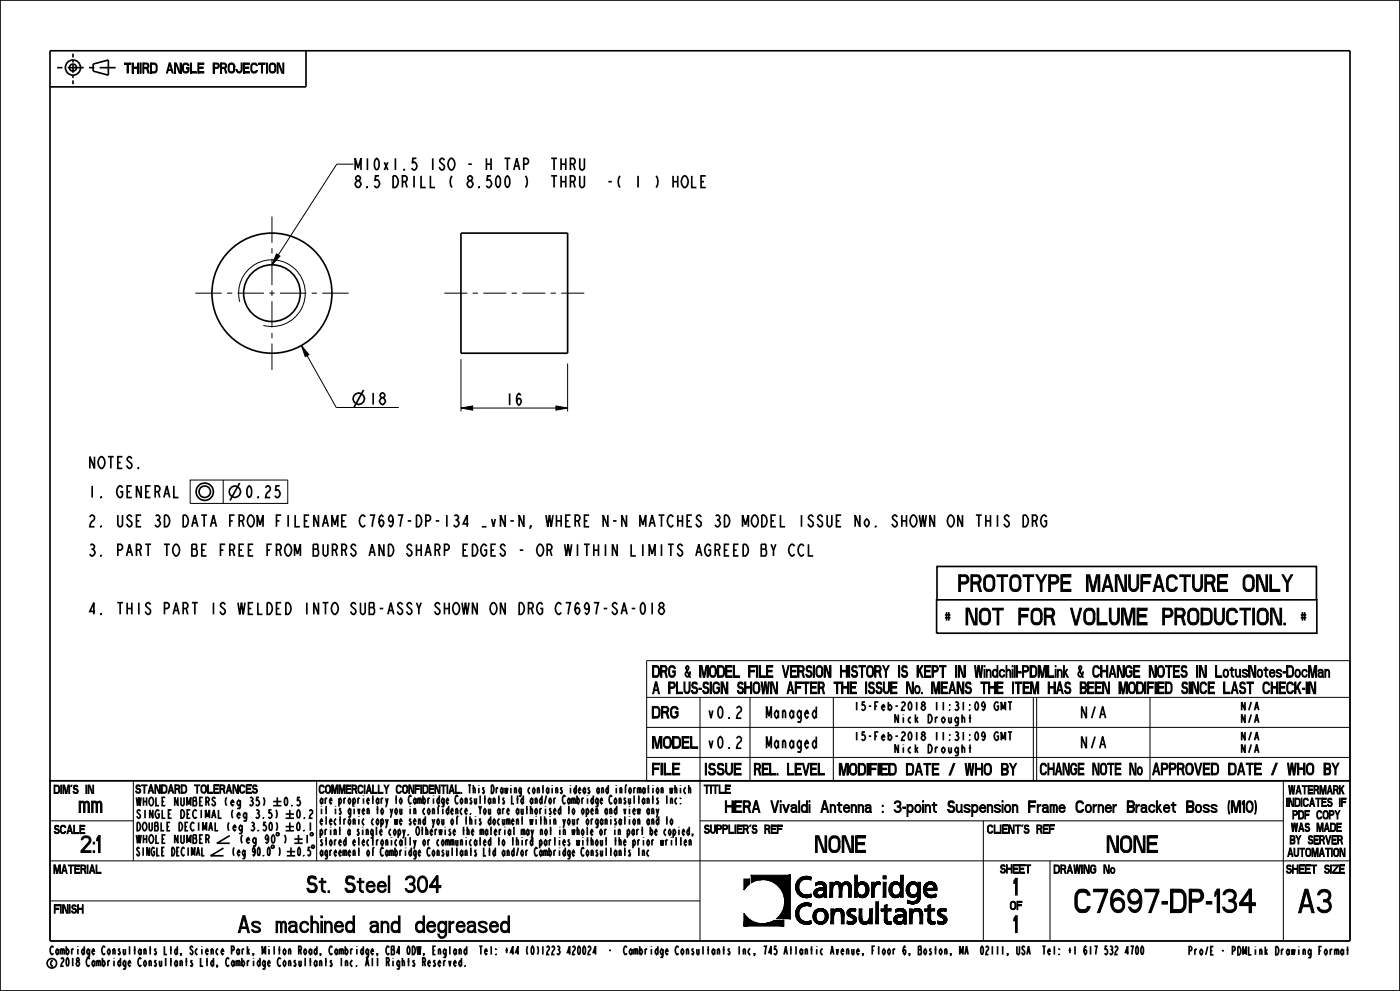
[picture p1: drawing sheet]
<svg xmlns="http://www.w3.org/2000/svg" width="420mm" height="297mm" viewBox="0 0 420 297" stroke-linecap="round" stroke-linejoin="round" font-family="sans-serif">
<g fill="#000">
<path d="M37.3 18.9h1.9v.3h-1.9zM43.1 18.9h.9a.85 .85 0 0 1 .7 .8 .85 .85 0 0 1-.7 .8h-.9v-.3h.9l.3-.4-.3-.6h-.9zM52.6 18.9h.3l1.1 3h-.3zM55 19.1a.94 .94 0 0 1 1-.2 .94 .94 0 0 1 .7 .8h-.4a.68 .68 0 0 0-.7-.4 .68 .68 0 0 0-.6 .6v1a.71 .71 0 0 0 .6 .6 .71 .71 0 0 0 .8-.4v-.5h-.5v-.4h.8v1a1.01 1.01 0 0 1-1.1 .7 1.01 1.01 0 0 1-.9-1 1.7 1.7 0 0 1 .3-1.8zM59.6 18.9h1.5v.4h-1.5zM64.2 18.9h.9a.85 .85 0 0 1 .7 .8 .85 .85 0 0 1-.7 .8h-.9v-.3h.9l.3-.4-.3-.6h-.9zM66.4 18.9h.9a.85 .85 0 0 1 .7 .8 .85 .85 0 0 1-.7 .8h-.9v-.3h.9l.3-.4-.3-.6h-.9zM68.7 19.1a.98 .98 0 0 1 1.2-.2 .98 .98 0 0 1 .5 1h-.3a.7 .7 0 0 0-.7-.7 .7 .7 0 0 0-.7 .7v1a.7 .7 0 0 0 .7 .6 .7 .7 0 0 0 .7-.6h.3a1 1 0 0 1-1 1 1 1 0 0 1-1-1 1.7 1.7 0 0 1 .3-1.8zM70.1 19.9h.3v1h-.3zM73.3 18.9h1.5v.4h-1.5zM75.5 19.1a.94 .94 0 0 1 1-.2 .94 .94 0 0 1 .7 .8h-.4a.68 .68 0 0 0-.7-.4 .68 .68 0 0 0-.6 .6v1a.68 .68 0 0 0 .6 .6 .68 .68 0 0 0 .7-.4h.4a.99 .99 0 0 1-1.1 .8 .99 .99 0 0 1-.9-1 1.7 1.7 0 0 1 .3-1.8zM77.6 18.9h1.9v.3h-1.9z"/>
<path d="M81 19.1a.98 .98 0 0 1 1.2-.2 .98 .98 0 0 1 .5 1h-.3a.7 .7 0 0 0-.7-.7 .7 .7 0 0 0-.7 .7v1a.7 .7 0 0 0 .7 .6 .7 .7 0 0 0 .7-.6h.3a1 1 0 0 1-1 1 1 1 0 0 1-1-1 1.7 1.7 0 0 1 .3-1.8zM82.4 19.9h.3v1h-.3zM83.4 18.9h.3l1.1 3h-.3zM39.9 20.1h1.4v.4h-1.4zM43.9 20.4h.4l.4 1.5h-.3zM45.4 18.9h.9l.5 .2a2.47 2.47 0 0 1 .1 2.4l-.3 .3-1.2 .1v-.4l1.1-.1 .3-.5-.1-1.4-1.3-.2zM50.7 18.9h.3l-.8 3h-.3zM50.3 20.9h1.2v.2h-1.2zM50.8 18.9h.3l.8 3h-.3zM57.4 21.5h1.5v.4h-1.5zM59.6 20.1h1.3v.4h-1.3zM59.6 21.5h1.5v.4h-1.5z"/>
<path d="M67.2 20.4h.4l.4 1.5h-.3zM72.3 18.9h.3v2a.91 .91 0 0 1-.9 1 .91 .91 0 0 1-.9-1h.3a.6 .6 0 0 0 .6 .6 .6 .6 0 0 0 .6-.6zM73.3 20.1h1.3v.4h-1.3zM73.3 21.5h1.5v.4h-1.5zM198.5 199.5h1a1.04 1.04 0 0 1 .6 1 1.04 1.04 0 0 1-.6 .9h-1v-.4h1l.3-.5-.3-.6h-1zM210.3 199.5h.3l.7 3.5h-.3zM211.8 199.5h.3l-.7 3.5h-.3zM218 199.5h1.6v.4h-1.6zM225 199.5h1.5v.4h-1.5zM230.3 199.5h1.5v.4h-1.5zM234.7 199.5h.3l.8 3.5h-.3zM236.4 199.5h.3l-.8 3.5h-.3z"/>
<path d="M237.4 199.5h1.6v.4h-1.6zM239.7 199.5h.9a1.04 1.04 0 0 1 .7 1 1.04 1.04 0 0 1-.7 .9h-.9v-.4h.9l.3-.5-.3-.6h-.9zM247.5 199.5h.4l1.1 3.5h-.3zM257.7 199.5h1.9v.4h-1.9zM262.8 199.5h.9a1.04 1.04 0 0 1 .6 1 1.04 1.04 0 0 1-.6 .9h-.9v-.4h.9l.3-.5-.3-.6h-.9zM264.8 199.5h.3l.8 1.7v1.8h-.3v-1.8zM266.4 199.5h.3l-.8 1.7h-.3zM276.5 199.5h.4l-1.5 2.3v-.6zM277.7 199.5h1.5v.4h-1.5zM279.9 199.5h.9a1.04 1.04 0 0 1 .7 1 1.04 1.04 0 0 1-.7 .9h-.9v-.4h.9l.3-.5-.3-.6h-.9zM281.8 199.5h2v.4h-2zM287.8 199.5h.3l1.1 3.5h-.3z"/>
<path d="M292.4 199.5h.3l.4 3.5h-.3zM293.4 199.5h.3l-.5 3.5h-.3zM293.5 199.5h.3l.5 3.5h-.3zM294.5 199.5h.3l-.4 3.5h-.3zM295.2 199.5h.3v.4h-.3zM303.6 199.5h.3v.4h-.3zM307.1 199.5h.9a1.04 1.04 0 0 1 .6 1 1.04 1.04 0 0 1-.6 .9h-.9v-.4h.9l.3-.5-.3-.6h-.9zM311.8 199.5h.3l.7 3.5h-.3zM313.3 199.5h.3l-.7 3.5h-.3zM316.6 199.5h.2v.4h-.2zM335.5 199.5h.3l1.1 3.5h-.3zM340.4 199.5h1.5v.4h-1.5z"/>
<path d="M345.1 199.5h.3l1.1 3.5h-.3zM349.7 199.5h1.9v.4h-1.9zM352.3 199.5h1.6v.4h-1.6zM360.1 199.5h.3l1.1 3.5h-.3zM375 199.5h.3l1.1 3.5h-.3zM392.9 199.5h.3l.7 3.5h-.3zM394.4 199.5h.3l-.7 3.5h-.3zM196.6 204.4h.3l-.8 3.5h-.3zM196 211.7h1.1l.6 .3a2.89 2.89 0 0 1 .1 2.8l-.4 .3-1.4 .1v-.4l1.3-.1 .4-.7-.2-1.6-.4-.2h-1.1zM196.1 199.5h.9l.5 .3a3.2 3.2 0 0 1 .1 2.7l-.3 .4-1.2 .1v-.5h1.1l.3-.7-.1-1.6-.4-.3h-.9zM196.2 206.7h1.2v.3h-1.2zM196.7 204.4h.3l.8 3.5h-.3z"/>
<path d="M198.8 211.7h1.1a1 1 0 0 1 .7 1 1 1 0 0 1-.7 1h-1.1v-.5h1.1l.3-.4-.3-.7h-1.1zM199.4 201.2h.3l.5 1.8h-.4zM199.8 213.4h.4l.5 1.8h-.4zM201 204.4h.9a1.04 1.04 0 0 1 .7 1 1.04 1.04 0 0 1-.7 .9h-.9v-.4h.9l.3-.5-.3-.6h-.9zM201.1 199.6h1l.5 .6-.4 .2a.68 .68 0 0 0-.8-.5 .68 .68 0 0 0-.5 .8v1.1a.71 .71 0 0 0 .6 .7 .71 .71 0 0 0 .8-.4v-.6h-.5v-.5h.8v1.2a1.02 1.02 0 0 1-1.2 .8 1.02 1.02 0 0 1-.8-1.2 2.13 2.13 0 0 1 .5-2.2zM203.2 207.4h1.6v.5h-1.6zM201.5 212a1.1 1.1 0 0 1 1.2-.3 1.1 1.1 0 0 1 .7 .9h-.4a.79 .79 0 0 0-.9-.4 .79 .79 0 0 0-.6 .7v1.1a.83 .83 0 0 0 .7 .8 .83 .83 0 0 0 .9-.5v-.6h-.5v-.4h.8v1.2a1.17 1.17 0 0 1-1.3 .7 1.17 1.17 0 0 1-.9-1.2 1.98 1.98 0 0 1 .3-2zM205.2 204.4h.3v2.3a.63 .63 0 0 0 .6 .7 .63 .63 0 0 0 .6-.7v-2.3h.3v2.3a.95 .95 0 0 1-.9 1.2 .95 .95 0 0 1-.9-1.2zM206.5 200.2h.2l-.1 .3-.6 .9a.63 .63 0 0 0-.4 .8 .63 .63 0 0 0 .8 .4 .63 .63 0 0 0 .5-.7v-.6h.2a1.1 1.1 0 0 1-1.2 1.5l-.2-.1a1.01 1.01 0 0 1 .2-1.5zM205.9 199.6l.4-.1 .3 .2 .1 .5-.6-.4-.2 .5 1.2 2.7h-.2l-1.2-2.5zM208.2 205.9a.99 .99 0 0 1 1.1 .7 .99 .99 0 0 1-.6 1.2 .99 .99 0 0 1-1.2-.5l-.1-.3h.4l.3 .4 .8-.2v-.7l-.3-.3h-.4zM207.7 204.5h1.2l.3 .5-1.2-.1-.1 .5 .3 .8-.6-.5z"/>
<path d="M209.7 206.2h.7v.4h-.7zM211.6 205.9a.99 .99 0 0 1 1.1 .7 .99 .99 0 0 1-.6 1.2 .99 .99 0 0 1-1.2-.5l-.1-.3h.4l.3 .4 .8-.2v-.7l-.3-.3h-.4zM211.1 204.5h1.1l.3 .5-1.1-.1-.1 .5 .3 .8-.6-.5zM213.4 199.6l.3-.1a1.07 1.07 0 0 1 1.2 1.2h-.3a.72 .72 0 0 0-.7-.8 .72 .72 0 0 0-.8 .8v1.1a.72 .72 0 0 0 .8 .8 .72 .72 0 0 0 .7-.8h.3a1.04 1.04 0 0 1-1 1.2 1.04 1.04 0 0 1-1.1-1.2 2.13 2.13 0 0 1 .6-2.2zM214.6 200.7h.3v1.1h-.3zM215.6 199.5h.9l.5 .3a3.2 3.2 0 0 1 .1 2.7l-.3 .4-1.2 .1v-.5h1.1l.3-.7-.1-1.6-.4-.3h-.9zM214.4 204.5h1l.5 .6-.4 .2a.68 .68 0 0 0-.8-.5 .68 .68 0 0 0-.5 .8v1.1a.71 .71 0 0 0 .5 .7 .71 .71 0 0 0 .8-.4v-.6h-.4v-.5h.8v1.2a1.02 1.02 0 0 1-1.3 .8 1.02 1.02 0 0 1-.7-1.2 2.13 2.13 0 0 1 .5-2.2zM216.6 204.4h.3l1.1 3.5h-.3zM218 200.9h1.4v.4h-1.4zM218 202.5h1.6v.5h-1.6zM220.3 202.5h1.5v.5h-1.5zM222 205.9a.99 .99 0 0 1 1.1 .7 .99 .99 0 0 1-.6 1.2 .99 .99 0 0 1-1.2-.5l-.1-.3h.4l.3 .4 .8-.2v-.7l-.3-.3h-.4z"/>
<path d="M221.5 204.5h1.1l.3 .5-1.1-.1-.1 .5 .3 .8-.6-.5zM223.8 205.8h1.4v.4h-1.4zM225 200.9h1.3v.4h-1.3zM226.4 204.5l.3-.1a1.07 1.07 0 0 1 1.2 1.2h-.3a.72 .72 0 0 0-.7-.8 .72 .72 0 0 0-.7 .8v1.1a.72 .72 0 0 0 .7 .8 .72 .72 0 0 0 .7-.8h.3a1.04 1.04 0 0 1-1 1.2 1.04 1.04 0 0 1-1-1.2 2.13 2.13 0 0 1 .5-2.2zM227.6 205.6h.3v1.1h-.3zM228.1 202.5h1.5v.5h-1.5zM228.4 204.4h.3l.4 3.5h-.3zM229.4 204.4h.3l-.5 3.5h-.3zM229.5 204.4h.3l.5 3.5h-.3zM230.3 200.9h1.3v.4h-1.3zM230.3 202.5h1.5v.5h-1.5zM230.5 204.4h.3l-.4 3.5h-.3z"/>
<path d="M231.5 204.4h.3l1.2 3.5h-.4zM236.9 204.4h.3l-.8 3.5h-.3zM236.5 206.7h1.2v.3h-1.2zM237.4 200.9h1.4v.4h-1.4zM237.4 202.5h1.6v.5h-1.6zM237 204.4h.3l.9 3.5h-.3zM238.9 204.4h1.5v.4h-1.5zM238.9 205.8h1.3v.4h-1.3zM240.5 201.2h.4l.4 1.8h-.3zM240.8 204.4h2v.4h-2zM242.5 201a.99 .99 0 0 1 1.1 .7 .99 .99 0 0 1-.6 1.2 .99 .99 0 0 1-1.2-.5l-.1-.3h.4l.3 .4 .8-.2v-.7l-.3-.3h-.4zM242 199.6h1.2l.3 .5-1.2-.1-.1 .5 .3 .8-.6-.5z"/>
<path d="M243.5 204.4h1.5v.4h-1.5zM243.5 205.8h1.3v.4h-1.3zM243.5 207.4h1.5v.5h-1.5zM245.7 204.4h.9a1.04 1.04 0 0 1 .7 1 1.04 1.04 0 0 1-.7 .9h-.9v-.4h.9l.3-.5-.3-.6h-.9zM246.5 206.1h.4l.4 1.8h-.3zM245.3 199.6l.3-.1a1.07 1.07 0 0 1 1.2 1.2h-.3a.72 .72 0 0 0-.7-.8 .72 .72 0 0 0-.7 .8v1.1a.72 .72 0 0 0 .7 .8 .72 .72 0 0 0 .7-.8h.3a1.04 1.04 0 0 1-1 1.2 1.04 1.04 0 0 1-1-1.2 2.13 2.13 0 0 1 .5-2.2zM246.5 200.7h.3v1.1h-.3zM250.2 204.4h1.9v.4h-1.9zM252.4 200.9h1.5v.4h-1.5zM252.9 205.8h1.4v.4h-1.4zM255.3 204.4h1.5v.4h-1.5zM255.3 205.8h1.3v.4h-1.3z"/>
<path d="M255.3 207.4h1.5v.5h-1.5zM256.2 201a.99 .99 0 0 1 1.1 .7 .99 .99 0 0 1-.6 1.2 .99 .99 0 0 1-1.2-.5l-.1-.3h.4l.3 .4 .8-.2v-.7l-.3-.3h-.4zM255.7 199.6h1.1l.3 .5-1.1-.1-.1 .5 .3 .8-.6-.5zM261.3 205.9a.99 .99 0 0 1 1.1 .7 .99 .99 0 0 1-.6 1.2 .99 .99 0 0 1-1.2-.5l-.1-.3h.4l.3 .4 .8-.2v-.7l-.3-.3h-.4zM260.5 199.6l.3-.1a1.07 1.07 0 0 1 1.2 1.2h-.3a.72 .72 0 0 0-.7-.8 .72 .72 0 0 0-.7 .8v1.1a.72 .72 0 0 0 .7 .8 .72 .72 0 0 0 .7-.8h.3a1.04 1.04 0 0 1-1 1.2 1.04 1.04 0 0 1-1-1.2 2.13 2.13 0 0 1 .5-2.2zM261.7 200.7h.3v1.1h-.3zM260.8 204.5h1.1l.3 .5-1.1-.1-.1 .5 .3 .8-.6-.5zM263.5 205.9a.99 .99 0 0 1 1.2 .7 .99 .99 0 0 1-.6 1.2 .99 .99 0 0 1-1.3-.5v-.3h.3l.3 .4 .8-.2v-.7l-.3-.3h-.4zM263.6 201.2h.3l.5 1.8h-.4zM263.1 204.5h1.1l.3 .5-1.1-.1-.2 .5 .3 .8-.6-.5zM265 204.4h.3v2.3a.63 .63 0 0 0 .6 .7 .63 .63 0 0 0 .6-.7v-2.3h.3v2.3a.95 .95 0 0 1-.9 1.2 .95 .95 0 0 1-.9-1.2zM267.6 204.4h1.5v.4h-1.5z"/>
<path d="M267.6 205.8h1.3v.4h-1.3zM267.6 207.4h1.5v.5h-1.5zM271.2 201a.99 .99 0 0 1 1.1 .7 .99 .99 0 0 1-.6 1.2 .99 .99 0 0 1-1.2-.5l-.1-.3h.4l.3 .4 .8-.2v-.7l-.3-.3h-.4zM270.7 199.6h1.1l.4 .5-1.2-.1-.1 .5 .3 .8-.6-.5zM272.3 204.4h.3l1.1 3.5h-.3zM274.7 205.6l.3-.1 .1 .3a.99 .99 0 0 0-.5 1 .99 .99 0 0 0 .7 .8l.1 .3a1.24 1.24 0 0 1-1-.8 1.24 1.24 0 0 1 .2-1.3zM275 205.5a1.24 1.24 0 0 1 1.1 .8 1.24 1.24 0 0 1-.3 1.3l-.4 .3-.1-.3a.99 .99 0 0 0 .5-1 .99 .99 0 0 0-.7-.8zM275.6 200.9h.4l.9 2.1h-.4zM276.4 207.5h.3v.4h-.3zM277.7 200.9h1.3v.4h-1.3zM277.7 202.5h1.5v.5h-1.5zM279.9 204.4h.3l.7 3.5h-.3z"/>
<path d="M281.4 204.4h.3l-.7 3.5h-.3zM282.7 204.4h1.5v.4h-1.5zM282.7 205.8h1.3v.4h-1.3zM282.7 207.4h1.5v.5h-1.5zM285.5 204.4h.3l-.8 3.5h-.3zM285.1 206.7h1.2v.3h-1.2zM285.6 204.4h.3l.8 3.5h-.3zM287.4 204.4h.3l1.1 3.5h-.3zM290.3 205.9a.99 .99 0 0 1 1.2 .7 .99 .99 0 0 1-.6 1.2 .99 .99 0 0 1-1.3-.5v-.3h.3l.3 .4 .8-.2v-.7l-.3-.3h-.4zM289.9 204.5h1.1l.3 .5-1.1-.1-.2 .5 .3 .8-.6-.5zM294.3 204.4h1.9v.4h-1.9zM296.2 200.8l.6-.2 .4 .4 .1 2h-.2l-.1-1.8-.4-.3-.5 .4z"/>
<path d="M296.9 205.8h1.4v.4h-1.4zM298 200.8a.64 .64 0 0 1 .8-.2 .64 .64 0 0 1 .3 .8l-.5-.4a.79 .79 0 0 0-.7 .9 .79 .79 0 0 0 .9 .6l.3-.3a.71 .71 0 0 1-.7 .8 .71 .71 0 0 1-.7-.9zM299.4 204.4h1.5v.4h-1.5zM299.4 205.8h1.3v.4h-1.3zM299.4 207.4h1.5v.5h-1.5zM300 200.9l.3-.2a.74 .74 0 0 1 1.1 .6h-.3a.64 .64 0 0 0-.8-.3 .64 .64 0 0 0-.3 .9 .58 .58 0 0 0 .4 .7 .58 .58 0 0 0 .7-.4h.3a.85 .85 0 0 1-1.1 .7 .85 .85 0 0 1-.5-1.1zM302.2 200.8l.5-.2 .4 .4 .1 2h-.2l-.1-1.8-.4-.3-.4 .4zM304.6 204.4h1.9v.4h-1.9zM305.6 201.3h.7v.4h-.7zM307.2 204.4h1.5v.4h-1.5zM307.2 205.8h1.3v.4h-1.3zM307.2 207.4h1.5v.5h-1.5z"/>
<path d="M309.3 199.5h.9l.5 .3a3.2 3.2 0 0 1 .1 2.7l-.3 .4-1.2 .1v-.5h1.1l.3-.7-.1-1.6-.4-.3h-.9zM309.5 204.4h.3l.7 3.5h-.3zM311 204.4h.3l-.7 3.5h-.3zM314.6 202.5h1.5v.5h-1.5zM314.8 205.8h1.4v.4h-1.4zM317.7 204.4h.3l-.8 3.5h-.3zM317.3 206.7h1.2v.3h-1.2zM317.6 200.8l.5-.2 .4 .4 .2 2h-.3l-.1-1.8-.4-.3-.4 .4zM317.8 204.4h.3l.9 3.5h-.3zM319.5 201.6l.2-.1 .8 1.5h-.3zM320 200.6h.3l-1 1.6v-.4zM320.1 205.9a.99 .99 0 0 1 1.2 .7 .99 .99 0 0 1-.6 1.2 .99 .99 0 0 1-1.3-.5v-.3h.3l.3 .4 .8-.2v-.7l-.3-.3h-.4z"/>
<path d="M319.7 204.5h1.1l.3 .5-1.1-.1-.2 .5 .3 .8-.6-.5zM324.3 200.2h.2v.3l-.6 .9a.63 .63 0 0 0-.4 .8 .63 .63 0 0 0 .7 .4 .63 .63 0 0 0 .5-.7l.1-.6h.2a1.1 1.1 0 0 1-1.2 1.5l-.2-.1a1.01 1.01 0 0 1 .2-1.5zM324.4 204.4h.9a1.04 1.04 0 0 1 .7 1 1.04 1.04 0 0 1-.7 .9h-.9v-.4h.9l.3-.5-.3-.6h-.9zM324.4 205.9h.9a1.09 1.09 0 0 1 .7 1 1.09 1.09 0 0 1-.7 1h-.9v-.5h.9l.3-.4-.2-.6-1-.1zM323.8 199.6l.4-.1 .3 .2v.5l-.5-.4-.2 .5 1.2 2.7h-.2l-1.2-2.5zM326.6 204.4h1.5v.4h-1.5zM326.6 205.8h1.3v.4h-1.3zM326.6 207.4h1.5v.5h-1.5zM328.9 204.4h1.5v.4h-1.5zM328.9 205.8h1.3v.4h-1.3zM328.9 207.4h1.5v.5h-1.5zM328.3 199.6l.4-.1a.98 .98 0 0 1 1.1 .9h-.3a.68 .68 0 0 0-.8-.5 .68 .68 0 0 0-.6 .8v1.1a.68 .68 0 0 0 .6 .7 .68 .68 0 0 0 .8-.4h.3a1.01 1.01 0 0 1-1.1 .9 1.01 1.01 0 0 1-.9-1.2 2.13 2.13 0 0 1 .5-2.2z"/>
<path d="M330.6 200.9h1.4v.4h-1.4zM331.1 204.4h.3l1.1 3.5h-.3zM333.6 199.5h.3l-.9 3.5h-.3zM333.1 201.8h1.3v.3h-1.3zM333.7 199.5h.3l.8 3.5h-.3zM336 204.4h.3l.7 3.5h-.3zM337.5 204.4h.3l-.7 3.5h-.3zM338.1 199.6h1.1l.4 .6-.3 .2a.68 .68 0 0 0-.8-.5 .68 .68 0 0 0-.6 .8v1.1a.71 .71 0 0 0 .6 .7 .71 .71 0 0 0 .8-.4v-.6h-.4v-.5h.7v1.2a1.02 1.02 0 0 1-1.2 .8 1.02 1.02 0 0 1-.8-1.2 2.13 2.13 0 0 1 .5-2.2zM340.4 200.9h1.3v.4h-1.3zM340.4 202.5h1.5v.5h-1.5zM339.1 204.5l.3-.1a1.07 1.07 0 0 1 1.2 1.2h-.3a.72 .72 0 0 0-.7-.8 .72 .72 0 0 0-.7 .8v1.1a.72 .72 0 0 0 .7 .8 .72 .72 0 0 0 .7-.8h.3a1.04 1.04 0 0 1-1 1.2 1.04 1.04 0 0 1-1-1.2 2.13 2.13 0 0 1 .5-2.2zM340.3 205.6h.3v1.1h-.3z"/>
<path d="M341.3 204.4h.9l.5 .3a3.2 3.2 0 0 1 .1 2.7l-.3 .4-1.2 .1v-.5h1.1l.3-.7-.1-1.6-.4-.3h-.9zM344.6 204.4h1.5v.4h-1.5zM344.6 205.8h1.3v.4h-1.3zM347.6 204.4h1.6v.4h-1.6zM347.6 205.8h1.4v.4h-1.4zM347.6 207.4h1.6v.5h-1.6zM347.7 199.6l.4-.1a1.07 1.07 0 0 1 1.2 1.2h-.3a.72 .72 0 0 0-.7-.8 .72 .72 0 0 0-.8 .8v1.1a.72 .72 0 0 0 .8 .8 .72 .72 0 0 0 .7-.8h.3a1.04 1.04 0 0 1-1 1.2 1.04 1.04 0 0 1-1.1-1.2 2.13 2.13 0 0 1 .5-2.2zM349 200.7h.3v1.1h-.3zM349.9 204.4h.9l.5 .3a3.2 3.2 0 0 1 .1 2.7l-.3 .4-1.2 .1v-.5h1.1l.3-.7-.1-1.6-.4-.3h-.9zM352.3 200.9h1.4v.4h-1.4zM352.3 202.5h1.6v.5h-1.6zM355 201a.99 .99 0 0 1 1.2 .7 .99 .99 0 0 1-.6 1.2 .99 .99 0 0 1-1.3-.5v-.3h.3l.3 .4 .9-.2v-.7l-.3-.3h-.5z"/>
<path d="M355.2 205.9a.99 .99 0 0 1 1.2 .7 .99 .99 0 0 1-.6 1.2 .99 .99 0 0 1-1.3-.5v-.3h.3l.3 .4 .9-.2v-.7l-.3-.3h-.5zM354.6 199.6h1.1l.3 .5-1.1-.1-.2 .5 .3 .8-.6-.5zM354.8 204.5h1.1l.3 .5-1.1-.1-.2 .5 .3 .8-.6-.5zM357.9 204.4h.3l1.1 3.5h-.3zM360.5 204.5l.3-.1a.98 .98 0 0 1 1.2 .9h-.4a.68 .68 0 0 0-.8-.5 .68 .68 0 0 0-.5 .8v1.1a.68 .68 0 0 0 .5 .7 .68 .68 0 0 0 .8-.4h.4a1.01 1.01 0 0 1-1.2 .9 1.01 1.01 0 0 1-.8-1.2 2.13 2.13 0 0 1 .5-2.2zM362.8 204.4h1.5v.4h-1.5zM362.8 205.8h1.3v.4h-1.3zM362.8 207.4h1.5v.5h-1.5zM365 202.5h1.5v.5h-1.5zM367.4 207.4h1.6v.5h-1.6zM367.2 200.7l.3-.1 .2 .3a.99 .99 0 0 0-.5 1 .99 .99 0 0 0 .7 .8l.1 .3a1.24 1.24 0 0 1-1.1-.8 1.24 1.24 0 0 1 .2-1.3zM367.5 200.6a1.24 1.24 0 0 1 1.1 .8 1.24 1.24 0 0 1-.2 1.3l-.4 .3-.1-.3a.99 .99 0 0 0 .4-1 .99 .99 0 0 0-.6-.8z"/>
<path d="M369.4 200h.2v.6h.6v.3h-.6v1.3l.5 .5v.3l-.6-.3-.1-1.8h-.4v-.3h.4zM370.2 204.4h.3l-.8 3.5h-.3zM369.8 206.7h1.2v.3h-1.2zM370.6 200.6h.3v1.7a.49 .49 0 0 0 .5 .4 .49 .49 0 0 0 .5-.5 .66 .66 0 0 1-.7 .8 .66 .66 0 0 1-.6-.9zM370.3 204.4h.3l.8 3.5h-.3zM371.9 200.6h.2l.1 2.4h-.2l-.1-.5zM372.6 205.9a.99 .99 0 0 1 1.1 .7 .99 .99 0 0 1-.6 1.2 .99 .99 0 0 1-1.2-.5l-.1-.3h.4l.3 .4 .8-.2v-.7l-.3-.3h-.4zM372.1 204.5h1.2l.3 .5-1.2-.1-.1 .5 .3 .8-.6-.5zM374.1 204.4h1.9v.4h-1.9zM372.8 200.8l.5-.2 .6 .1 .4 .5h-.3a.56 .56 0 0 0-.6-.4 .56 .56 0 0 0-.4 .5l1 .6a.75 .75 0 0 1-.1 1.1 .75 .75 0 0 1-1.1-.3l-.1-.3h.2a.56 .56 0 0 0 .6 .3 .56 .56 0 0 0 .5-.5l-1.2-.7zM377.5 200.7l.3-.1 .1 .3a.99 .99 0 0 0-.5 1 .99 .99 0 0 0 .7 .8l.1 .3a1.24 1.24 0 0 1-1.1-.8 1.24 1.24 0 0 1 .2-1.3zM377.8 200.6a1.24 1.24 0 0 1 1 .8 1.24 1.24 0 0 1-.2 1.3l-.4 .3-.1-.3a.99 .99 0 0 0 .4-1 .99 .99 0 0 0-.6-.8z"/>
<path d="M379.6 200h.2v.6h.6v.3h-.6v1.3l.5 .5v.3l-.6-.3-.1-1.8h-.4v-.3h.4zM379.4 204.5l.3-.1a.98 .98 0 0 1 1.2 .9h-.4a.68 .68 0 0 0-.8-.5 .68 .68 0 0 0-.5 .8v1.1a.68 .68 0 0 0 .5 .7 .68 .68 0 0 0 .8-.4h.4a1.01 1.01 0 0 1-1.2 .9 1.01 1.01 0 0 1-.8-1.2 2.13 2.13 0 0 1 .5-2.2zM381.6 205.8h1.5v.4h-1.5zM381.1 200.9l.3-.2a.77 .77 0 0 1 1.1 .8h-.3a.62 .62 0 0 0-.8-.5 .62 .62 0 0 0-.3 .9 .58 .58 0 0 0 .4 .7 .58 .58 0 0 0 .7-.4h.3a.85 .85 0 0 1-1.1 .7 .85 .85 0 0 1-.6-1.1zM381.1 201.5h1.4v.3h-1.4zM384.1 204.4h1.5v.4h-1.5zM384.1 205.8h1.3v.4h-1.3zM384.1 207.4h1.5v.5h-1.5zM383 200.8l.5-.2 .6 .1 .4 .5h-.3a.56 .56 0 0 0-.6-.4 .56 .56 0 0 0-.4 .5l1 .6a.75 .75 0 0 1-.1 1.1 .75 .75 0 0 1-1.1-.3l-.1-.3h.2a.56 .56 0 0 0 .6 .3 .56 .56 0 0 0 .5-.5l-1.2-.7zM384.9 201.3h.7v.4h-.7zM386.3 199.5h1l.5 .3a3.2 3.2 0 0 1 .1 2.7l-.3 .4-1.3 .1v-.5h1.2l.3-.7-.2-1.6-.3-.3h-1zM386.5 204.5l.3-.1a.98 .98 0 0 1 1.2 .9h-.3a.68 .68 0 0 0-.8-.5 .68 .68 0 0 0-.6 .8v1.1a.68 .68 0 0 0 .6 .7 .68 .68 0 0 0 .8-.4h.3a1.01 1.01 0 0 1-1.1 .9 1.01 1.01 0 0 1-.9-1.2 2.13 2.13 0 0 1 .5-2.2z"/>
<path d="M389 205.8h.4l.9 2.1h-.4zM388.8 200.7l.3-.1 .1 .3a.99 .99 0 0 0-.5 1 .99 .99 0 0 0 .7 .8l.1 .3a1.24 1.24 0 0 1-1.1-.8 1.24 1.24 0 0 1 .3-1.3zM389.1 200.6a1.24 1.24 0 0 1 1 .8 1.24 1.24 0 0 1-.2 1.3l-.4 .3-.1-.3a.99 .99 0 0 0 .5-1 .99 .99 0 0 0-.7-.8zM389.9 204.4h.4l-1.5 2.3v-.6zM390.7 206.2h.7v.4h-.7zM390.8 200.9l.3-.2a.74 .74 0 0 1 1.1 .6h-.3a.64 .64 0 0 0-.9-.3 .64 .64 0 0 0-.2 .9 .58 .58 0 0 0 .4 .7 .58 .58 0 0 0 .7-.4h.3a.85 .85 0 0 1-1.1 .7 .85 .85 0 0 1-.6-1.1zM393 204.4h.3l1.1 3.5h-.3zM395.6 200.7l.7-.1 .6 .4 .2 2-.4-.2-.1-1.8-.6-.1-.6 .3zM395.6 201.6l1.1-.2v.3h-.6a.52 .52 0 0 0-.4 .4 .52 .52 0 0 0 .2 .6l.6-.2 .2-.4v.4a.74 .74 0 0 1-1.1 .3 .74 .74 0 0 1 0-1.2zM397.8 200.8l.6-.2 .4 .4 .1 2h-.3v-1.8l-.4-.3-.5 .4zM16.5 235.3l1 .1 .3 .4v1.5l-.3 .5h-1v-.3l.9-.1 .2-.4-.1-1.2-1-.2zM19.1 235.3h.3l.6 2.5h-.3z"/>
<path d="M20.4 235.3h.2l-.6 2.5h-.2zM21.4 235.3h.2l-.4 .4zM22.5 236.4a.74 .74 0 0 1 .9 .5 .74 .74 0 0 1-.5 .9h-.7l-.2-.4-.1-.2 .6 .3 .6-.2v-.4l-.6-.3zM22.2 235.4h.9l.2 .3h-.9l-.1 .4 .2 .5-.5-.3zM26.7 235.3h.2l.9 2.5h-.2zM41.3 236.3a.74 .74 0 0 1 .9 .5 .74 .74 0 0 1-.5 .9h-.7l-.3-.4v-.2l.5 .3 .7-.2v-.4l-.6-.2zM40.9 235.3h1l.2 .3h-.9l-.1 .4 .2 .6-.5-.4zM42.5 235.2h1.6v.3h-1.6zM45.1 235.2h.3l-.7 2.5h-.3zM44.8 236.9h1v.2h-1zM45.2 235.2h.2l.7 2.5h-.2zM46.7 235.2h.2l1 2.5h-.3z"/>
<path d="M48.7 235.2l1 .1 .4 .5v1.4l-.4 .5h-1v-.3h.9l.3-.5-.2-1.2-1-.2zM51.1 235.2h.3l-.7 2.5h-.3zM50.8 236.9h1v.2h-1zM51.2 235.2h.2l.7 2.5h-.2zM52.7 235.2h.7a.71 .71 0 0 1 .6 .7 .71 .71 0 0 1-.6 .7h-.7v-.3h.7l.3-.3-.3-.5h-.7zM53.4 236.4h.3l.3 1.3h-.3zM54.6 235.2l1 .1 .4 .5v1.4l-.4 .5h-1v-.3h.9l.3-.5-.1-1.2-1.1-.2zM58.4 235.2h1.5v.3h-1.5zM60.5 235.4a.82 .82 0 0 1 1-.2 .82 .82 0 0 1 .4 .9h-.2a.58 .58 0 0 0-.6-.6 .58 .58 0 0 0-.6 .6v.8a.58 .58 0 0 0 .6 .5 .58 .58 0 0 0 .6-.5h.2a.83 .83 0 0 1-.8 .8 .83 .83 0 0 1-.8-.8v-1.1zM61.7 236.1h.2v.8h-.2zM62.5 237.4h1.3v.3h-1.3zM64.4 235.2h1.2v.3h-1.2z"/>
<path d="M64.4 236.2h1v.4h-1zM64.4 237.4h1.2v.3h-1.2zM66.2 235.2h.7a.71 .71 0 0 1 .6 .7 .71 .71 0 0 1-.6 .7h-.7v-.3h.7l.3-.3-.3-.5h-.7zM66.9 236.4h.3l.3 1.3h-.3zM68.5 235.2h.3l-.7 2.5h-.2zM68.2 236.9h1v.2h-1zM68.6 235.2h.3l.6 2.5h-.2zM70.1 235.2h.3l.9 2.5h-.3zM72.1 235.4a.79 .79 0 0 1 .8-.2 .79 .79 0 0 1 .6 .7h-.3a.57 .57 0 0 0-.6-.4 .57 .57 0 0 0-.5 .6v.8a.57 .57 0 0 0 .5 .5 .57 .57 0 0 0 .6-.3h.3a.82 .82 0 0 1-.9 .6 .82 .82 0 0 1-.7-.8v-1.1zM74.1 235.2h1.3v.3h-1.3zM74.1 236.2h1.1v.4h-1.1zM74.1 237.4h1.3v.3h-1.3z"/>
<path d="M76.3 236.3a.74 .74 0 0 1 .9 .5 .74 .74 0 0 1-.5 .9h-.7l-.3-.4v-.2l.5 .3 .7-.2v-.4l-.6-.2zM75.9 235.3h1l.2 .3h-.9l-.1 .4 .2 .6-.5-.4zM96.1 235.3h.8l.4 .5-.3 .1a.53 .53 0 0 0-.6-.3 .53 .53 0 0 0-.4 .5v.8a.53 .53 0 0 0 .4 .6 .53 .53 0 0 0 .6-.4h.3a.77 .77 0 0 1-.9 .7 .77 .77 0 0 1-.7-.9l.1-1.1zM98 235.3h.8l.3 .5 .1 .3h-.3a.55 .55 0 0 0-.5-.5 .55 .55 0 0 0-.5 .5v.8a.55 .55 0 0 0 .5 .6 .55 .55 0 0 0 .5-.6h.3a.79 .79 0 0 1-.8 .9 .79 .79 0 0 1-.8-.9l.1-1.1zM98.9 236.1h.3v.8h-.3zM99.7 235.3h.3l.5 2.5h-.2zM100.9 235.3h.2l-.5 2.5h-.2zM101.9 235.3h.3l.5 2.5h-.2zM103.1 235.3h.2l-.5 2.5h-.3zM104.1 235.3h1.2v.3h-1.2zM104.1 236.3h1v.3h-1zM104.1 237.5h1.2v.3h-1.2z"/>
<path d="M105.8 235.3h.7a.72 .72 0 0 1 .5 .7 .72 .72 0 0 1-.5 .7h-.7v-.4h.7l.3-.3-.3-.5h-.7zM106.4 236.5h.3l.4 1.3h-.3zM107.8 235.3h.8l.3 .5-.3 .1a.53 .53 0 0 0-.6-.3 .53 .53 0 0 0-.4 .5v.8a.53 .53 0 0 0 .4 .6 .53 .53 0 0 0 .6-.4h.3a.77 .77 0 0 1-.9 .7 .77 .77 0 0 1-.6-.9v-1.1zM110.5 235.3h.2l-.6 2.5h-.2zM110.2 236.9h.9v.2h-.9zM110.6 235.3h.2l.6 2.5h-.2zM112 237.5h1.2v.3h-1.2zM113.7 237.5h1.2v.3h-1.2zM115.2 235.3h.2l.7 1.2v1.3h-.3v-1.3zM116.4 235.3h.3l-.6 1.2h-.3zM119.3 235.3h.7l.4 .5-.3 .1a.53 .53 0 0 0-.6-.3 .53 .53 0 0 0-.4 .5v.8a.53 .53 0 0 0 .4 .6 .53 .53 0 0 0 .6-.4h.3a.77 .77 0 0 1-.9 .7 .77 .77 0 0 1-.6-.9v-1.1zM121.1 235.3h.8l.4 .5v.3h-.2a.55 .55 0 0 0-.6-.5 .55 .55 0 0 0-.5 .5v.8a.55 .55 0 0 0 .5 .6 .55 .55 0 0 0 .6-.6h.2a.79 .79 0 0 1-.8 .9 .79 .79 0 0 1-.8-.9l.1-1.1z"/>
<path d="M122.1 236.1h.2v.8h-.2zM122.9 235.3h.2l.8 2.5h-.2zM124.7 235.3h1.2v.3h-1.2zM124.7 236.3h1v.3h-1zM127.1 235.3h.9l.4 .5v1.4l-.4 .5-.9 .1v-.3l.8-.1 .3-.5-.1-1.1-1-.2zM128.9 235.3h1.2v.3h-1.2zM128.9 236.3h1.1v.3h-1.1zM128.9 237.5h1.2v.3h-1.2zM130.7 235.3h.2l.9 2.5h-.3zM132.3 235.3h1.5v.2h-1.5zM135.4 235.3h.2l-.6 2.5h-.3zM135 236.9h1v.2h-1z"/>
<path d="M135.4 235.3h.3l.6 2.5h-.2zM136.8 237.5h1.2v.3h-1.2zM138.3 237.5h.2v.3h-.2zM196.1 228.7h1.7v.5h-1.7zM196.1 230.1h1.5v.5h-1.5zM196.1 220.8h.4l.8 3.5h-.4zM197.9 220.8h.3l-.8 3.5h-.4zM199.6 231.8h1.7v.4h-1.7zM199.4 221.1a1.15 1.15 0 0 1 1.3-.3 1.15 1.15 0 0 1 .7 1.1h-.4a.82 .82 0 0 0-.8-.7 .82 .82 0 0 0-.8 .7v1.2a.82 .82 0 0 0 .8 .7 .82 .82 0 0 0 .8-.7h.4a1.17 1.17 0 0 1-1.2 1.2 1.17 1.17 0 0 1-1.2-1.2 1.98 1.98 0 0 1 .4-2zM201 221.9h.4v1.2h-.4zM202.1 228.7h1.8v.5h-1.8zM202.1 230.1h1.6v.5h-1.6z"/>
<path d="M202.1 231.8h1.8v.4h-1.8zM202.2 220.8h1l.6 .3a2.89 2.89 0 0 1 .1 2.7l-.3 .4-1.4 .1v-.5l1.3-.1 .3-.6-.2-1.7-.4-.2h-1zM205 220.8h1.7v.4h-1.7zM205 222.2h1.5v.4h-1.5zM205 223.8h1.7v.5h-1.7zM207.5 223.8h1.8v.5h-1.8zM211.2 235.3h1.6v.2h-1.6zM213.4 230.3a1.04 1.04 0 0 1 1.3 .7 1.04 1.04 0 0 1-.8 1.3l-1-.1-.3-.5-.1-.3h.4l.4 .4 .9-.2v-.7l-.3-.3h-.5zM213.8 235.3h1.6v.2h-1.6zM212.9 228.9l.5-.1a.8 .8 0 0 1 1.1 .6l-1.3-.1-.1 .5 .3 .8a1.02 1.02 0 0 1-.5-1.7zM216 230.3a1.04 1.04 0 0 1 1.2 .7 1.04 1.04 0 0 1-.7 1.3l-1-.1-.3-.5-.1-.3h.4l.4 .4 .9-.2v-.7l-.4-.3h-.4zM216 237.4h1.2v.4h-1.2z"/>
<path d="M215.4 228.9l.6-.1a.8 .8 0 0 1 1.1 .6l-1.3-.1-.2 .5 .4 .8a1.02 1.02 0 0 1-.6-1.7zM217.7 228.8h.3v2.3a.7 .7 0 0 0 .7 .7 .7 .7 0 0 0 .7-.7v-2.3h.4v2.3a1.06 1.06 0 0 1-1.1 1.2 1.06 1.06 0 0 1-1-1.2zM217.8 235.3h1.3v.3h-1.3zM217.8 236.3h1.1v.3h-1.1zM217.8 237.4h1.3v.4h-1.3zM220.6 228.8h1.7v.4h-1.7zM220.6 230.2h1.5v.4h-1.5zM220.6 231.8h1.7v.5h-1.7zM226.6 228.8h.9a1.04 1.04 0 0 1 .7 .9 1.04 1.04 0 0 1-.7 1h-.9v-.4h.9l.3-.5-.3-.7h-.9zM227.4 230.5h.4l.5 1.8h-.4zM229 228.8h1.5v.4h-1.5zM229 230.2h1.3v.4h-1.3z"/>
<path d="M229 231.8h1.5v.5h-1.5zM231.2 231.8h1.5v.5h-1.5zM233.2 231.9h.2v.4h-.2zM236.6 231.8h1.5v.5h-1.5zM238.8 228.8h1.5v.4h-1.5zM238.8 230.2h1.3v.4h-1.3zM238.8 231.8h1.5v.5h-1.5zM240.8 228.8h.3l.8 3.5h-.3zM242.5 228.8h.3l-.8 3.5h-.3zM243.5 228.8h1.5v.4h-1.5zM243.5 230.2h1.3v.4h-1.3zM243.5 231.8h1.5v.5h-1.5z"/>
<path d="M245.8 231.8h1.5v.5h-1.5zM252.1 228.8h.4l.7 3.5h-.3zM253.8 228.8h.3l-.8 3.5h-.3zM255.4 228.9l.3-.1a1.11 1.11 0 0 1 1.3 1.2h-.3a.77 .77 0 0 0-.7-.8 .77 .77 0 0 0-.8 .8v1.1a.77 .77 0 0 0 .8 .8 .77 .77 0 0 0 .7-.8h.3a1.1 1.1 0 0 1-1 1.2 1.1 1.1 0 0 1-1.1-1.2 2.04 2.04 0 0 1 .5-2.2zM256.7 230h.3v1.1h-.3zM257.8 228.8h1l.5 .3a3.1 3.1 0 0 1 .2 2.7l-.4 .4-1.3 .1v-.5h1.2l.3-.7-.1-1.6-.4-.3h-1zM261.3 228.8h1.7v.4h-1.7zM261.3 230.2h1.4v.5h-1.4zM264.6 228.8h1.6v.4h-1.6zM264.6 230.2h1.4v.5h-1.4zM264.6 231.8h1.6v.5h-1.6zM267 228.8h1l.5 .3a3.1 3.1 0 0 1 .1 2.7l-.3 .4-1.3 .1v-.5h1.2l.3-.7-.1-1.6-.4-.3h-1z"/>
<path d="M272.2 228.8h1l.6 .3a3.1 3.1 0 0 1 .1 2.7l-.3 .4-1.4 .1v-.5h1.3l.3-.7-.2-1.6-.4-.3h-1zM275.4 228.8h.3l-.8 3.5h-.4zM275 231.1h1.3v.3h-1.3zM275.5 228.8h.4l.8 3.5h-.3zM280 228.8h1.7v.4h-1.7zM280 230.2h1.4v.5h-1.4zM280 231.8h1.7v.5h-1.7zM286 228.8h.5l-1.3 3.5h-.5zM289.5 228.8h.4l.4 3.5h-.3zM290.6 228.8h.4l-.6 3.5h-.3zM290.7 228.8h.4l.5 3.5h-.3zM291.8 228.8h.4l-.5 3.5h-.3z"/>
<path d="M292.9 230.2h1.6v.5h-1.6zM295.8 228.9l.3-.1a1.11 1.11 0 0 1 1.3 1.2h-.3a.77 .77 0 0 0-.8-.8 .77 .77 0 0 0-.8 .8v1.1a.77 .77 0 0 0 .8 .8 .77 .77 0 0 0 .8-.8h.3a1.1 1.1 0 0 1-1.1 1.2 1.1 1.1 0 0 1-1.1-1.2 2.04 2.04 0 0 1 .6-2.2zM297.1 230h.3v1.1h-.3zM300.8 228.8h1a1.01 1.01 0 0 1 .7 1 1.01 1.01 0 0 1-.7 .9h-1v-.4h1l.3-.5-.3-.6h-1zM300.8 230.3h1a1.06 1.06 0 0 1 .7 1 1.06 1.06 0 0 1-.7 1h-1v-.5h1l.3-.4-.2-.6-1.1-.1zM302.9 228.8h.3l.9 1.7v1.8h-.4v-1.8zM304.6 228.8h.4l-.9 1.7h-.4zM312.6 228.8h.9l.4 .7-.3 .1a.63 .63 0 0 0-.8-.4 .63 .63 0 0 0-.4 .7v1.1a.63 .63 0 0 0 .4 .8 .63 .63 0 0 0 .8-.5h.3a.94 .94 0 0 1-1.1 .9 .94 .94 0 0 1-.7-1.2 2.23 2.23 0 0 1 .5-2.2zM314.6 230.1h1.4v.5h-1.4zM317.4 228.7h.3l-.8 3.5h-.3zM317 231h1.2v.3h-1.2zM317.5 228.7h.3l.7 3.5h-.3z"/>
<path d="M319.2 228.7h.3l1 3.5h-.3zM321.7 228.8h.9l.4 .7-.3 .1a.63 .63 0 0 0-.8-.4 .63 .63 0 0 0-.4 .7v1.1a.66 .66 0 0 0 .5 .8 .66 .66 0 0 0 .8-.5v-.6h-.5v-.4h.7v1.2a.95 .95 0 0 1-1.1 .7 .95 .95 0 0 1-.7-1.2 2.23 2.23 0 0 1 .5-2.2zM323.7 228.7h1.5v.5h-1.5zM323.7 230.1h1.3v.5h-1.3zM323.7 231.8h1.5v.4h-1.5zM328.1 228.7h.3l1 3.5h-.2zM330.6 228.8h.9l.4 .7 .1 .4h-.3a.67 .67 0 0 0-.7-.8 .67 .67 0 0 0-.6 .8v1.1a.67 .67 0 0 0 .6 .8 .67 .67 0 0 0 .7-.8h.3a.98 .98 0 0 1-1 1.2 .98 .98 0 0 1-.9-1.2 2.23 2.23 0 0 1 .5-2.2zM331.7 229.9h.3v1.1h-.3zM332.4 228.7h1.8v.4h-1.8zM334.8 228.7h1.5v.5h-1.5zM334.8 230.1h1.3v.5h-1.3zM334.8 231.8h1.5v.4h-1.5z"/>
<path d="M339.2 228.7h.3l1 3.5h-.3zM341.5 230l.3-.2 .1 .3a1.02 1.02 0 0 0 .1 1.8l.1 .3a1.26 1.26 0 0 1-.7-2.1zM341.8 229.8a1.26 1.26 0 0 1 .7 2.1l-.4 .3-.1-.3a1.02 1.02 0 0 0-.1-1.8zM346.7 228.7h.3l-.9 3.5h-.3zM346.2 231h1.3v.3h-1.3zM346.8 228.7h.3l.9 3.5h-.4zM348.7 228.7h1a1.01 1.01 0 0 1 .7 1 1.01 1.01 0 0 1-.7 1h-1v-.5h1l.3-.4-.3-.7h-1zM351.1 228.7h1a1.01 1.01 0 0 1 .7 1 1.01 1.01 0 0 1-.7 1h-1v-.5h1l.4-.4-.4-.7h-1zM353.5 228.7h1a1.01 1.01 0 0 1 .7 1 1.01 1.01 0 0 1-.7 1h-1v-.5h1l.4-.4-.4-.7h-1zM354.4 230.4h.4l.5 1.8h-.4zM356.3 228.8l.3-.1a1.11 1.11 0 0 1 1.3 1.2h-.3a.77 .77 0 0 0-.8-.8 .77 .77 0 0 0-.7 .8v1.1a.77 .77 0 0 0 .7 .8 .77 .77 0 0 0 .8-.8h.3a1.1 1.1 0 0 1-1.1 1.2 1.1 1.1 0 0 1-1.1-1.2 2.04 2.04 0 0 1 .6-2.2zM357.6 229.9h.3v1.1h-.3z"/>
<path d="M358.4 228.7h.3l.9 3.5h-.4zM360.2 228.7h.3l-.8 3.5h-.4zM361.3 228.7h1.7v.5h-1.7zM361.3 230.1h1.4v.5h-1.4zM361.3 231.8h1.7v.4h-1.7zM363.7 228.7h1l.6 .3a3.1 3.1 0 0 1 .1 2.8l-.4 .3-1.3 .1v-.4l1.2-.1 .4-.7-.2-1.6-.4-.2h-1zM369 228.7h1l.5 .3a3.1 3.1 0 0 1 .1 2.8l-.3 .3-1.3 .1v-.4l1.2-.1 .3-.7-.2-1.6-.3-.2h-1zM372.1 228.7h.4l-.9 3.5h-.3zM371.7 231h1.3v.3h-1.3zM372.3 228.7h.3l.9 3.5h-.4zM376.7 228.7h1.7v.5h-1.7zM376.7 230.1h1.5v.5h-1.5z"/>
<path d="M376.7 231.8h1.7v.4h-1.7zM382.8 228.7h.4l-1.3 3.5h-.5zM386.3 228.7h.3l.4 3.5h-.3zM386.6 235.5h.2l.3 2.5h-.2zM386.8 239.2h.3l.8 2.5h-.2zM387.3 228.7h.4l-.6 3.5h-.3zM387.4 235.5h.2l-.4 2.5h-.2zM387.5 235.5h.2l.4 2.5h-.3zM387.5 228.7h.3l.5 3.5h-.3zM388.2 235.5h.3l-.3 2.5h-.3zM388.5 228.7h.4l-.5 3.5h-.3zM389.4 235.5h.2l-.6 2.5h-.2z"/>
<path d="M389.1 237.1h.9v.2h-.9zM389.6 230.1h1.6v.5h-1.6zM389.5 235.5h.2l.6 2.5h-.2zM390.7 235.5h1.4v.2h-1.4zM391.4 239.3h.7l.4 .4-.3 .1a.53 .53 0 0 0-.6-.3 .53 .53 0 0 0-.4 .6v.8a.53 .53 0 0 0 .4 .5 .53 .53 0 0 0 .6-.3h.3a.77 .77 0 0 1-.9 .6 .77 .77 0 0 1-.6-.8v-1.2zM392.7 235.5h1.2v.3h-1.2zM392.7 236.5h1v.3h-1zM392.7 237.6h1.2v.4h-1.2zM392.5 228.8l.3-.1a1.11 1.11 0 0 1 1.3 1.2h-.3a.77 .77 0 0 0-.8-.8 .77 .77 0 0 0-.7 .8v1.1a.77 .77 0 0 0 .7 .8 .77 .77 0 0 0 .8-.8h.3a1.1 1.1 0 0 1-1.1 1.2 1.1 1.1 0 0 1-1.1-1.2 2.04 2.04 0 0 1 .6-2.2zM393.8 229.9h.3v1.1h-.3zM394.4 235.5h.7a.72 .72 0 0 1 .5 .6 .72 .72 0 0 1-.5 .7h-.7v-.3h.7l.2-.3-.2-.5h-.7zM394.7 239.2h1.5v.3h-1.5z"/>
<path d="M395 236.7h.3l.4 1.3h-.3zM396.2 235.5h.2l.6 2.5h-.2zM396.8 239.2h1.1v.3h-1.1zM397.4 235.5h.2l-.5 2.5h-.3zM397.5 228.7h1a1.01 1.01 0 0 1 .7 1 1.01 1.01 0 0 1-.7 1h-1v-.5h1l.3-.4-.3-.7h-1zM397.5 230.2h1a1.06 1.06 0 0 1 .7 1 1.06 1.06 0 0 1-.7 1h-1v-.4h1l.3-.5-.1-.6h-1.2zM398.8 235.5h.2l-.6 2.5h-.2zM398.5 237.1h.9v.2h-.9zM398.9 235.5h.2l.6 2.5h-.2zM398.5 239.3h.8l.3 .3h-.9l-.1 .4 .2 .5-.4-.3zM399.6 228.7h.3l.9 1.7v1.8h-.3v-1.8zM400.3 235.5h.7a.72 .72 0 0 1 .5 .6 .72 .72 0 0 1-.5 .7h-.7v-.3h.7l.2-.3-.2-.5h-.7z"/>
<path d="M400.9 236.7h.3l.3 1.3h-.3zM401.3 228.7h.4l-.9 1.7h-.3zM402.2 236.5h.3l.7 1.5h-.3zM402.7 239.2h1.2v.3h-1.2zM402.9 235.5h.3l-1.1 1.6v-.4zM16.4 259.2h.2l.6 2.5h-.2zM16.9 248.4a.74 .74 0 0 1 .9 .5 .74 .74 0 0 1-.5 .9h-.7l-.3-.4v-.2l.5 .3 .7-.1v-.5l-.6-.2zM17.6 259.2h.3l-.6 2.5h-.2zM16.5 247.4h.9l.3 .4-.9-.1-.2 .4 .3 .6-.5-.4zM18.3 247.5a.79 .79 0 0 1 .9-.2 .79 .79 0 0 1 .5 .7h-.3a.57 .57 0 0 0-.6-.4 .57 .57 0 0 0-.5 .6v.8a.57 .57 0 0 0 .5 .5 .57 .57 0 0 0 .6-.3h.3a.82 .82 0 0 1-.9 .6 .82 .82 0 0 1-.7-.8v-1.1zM20.8 247.3h.2l-.7 2.5h-.2zM20.4 249h1v.2h-1z"/>
<path d="M20.5 259.2h1.6v.3h-1.6zM20.8 247.3h.3l.7 2.5h-.3zM22.3 249.5h1.3v.3h-1.3zM22.6 259.2h1.3v.4h-1.3zM24.2 247.3h1.2v.4h-1.2zM24.2 248.3h1.1v.4h-1.1zM24.2 249.5h1.2v.3h-1.2zM24.5 259.2h.7a.71 .71 0 0 1 .6 .7 .71 .71 0 0 1-.6 .7h-.7v-.3h.7l.3-.3-.3-.5h-.7zM211.9 248.3a.74 .74 0 0 1 .9 .5 .74 .74 0 0 1-.5 1l-.7-.1-.3-.4v-.2l.5 .3 .7-.1v-.5l-.6-.2zM211.6 247.4l.9-.1 .2 .4-.9-.1-.1 .4 .2 .6-.5-.4zM213.1 247.3h.3v1.6a.5 .5 0 0 0 .5 .5 .5 .5 0 0 0 .5-.5v-1.6h.2v1.6a.76 .76 0 0 1-.7 .9 .76 .76 0 0 1-.8-.9zM215.2 247.3h.8a.71 .71 0 0 1 .5 .6 .71 .71 0 0 1-.5 .7h-.8v-.3h.8l.2-.3-.2-.5h-.8z"/>
<path d="M217.1 247.3h.7a.71 .71 0 0 1 .5 .6 .71 .71 0 0 1-.5 .7h-.7v-.3h.7l.3-.3-.3-.5h-.7zM218.9 249.4h1.2v.4h-1.2zM221.4 247.3h1.2v.3h-1.2zM221.4 248.3h1.1v.3h-1.1zM221.4 249.4h1.2v.4h-1.2zM223.2 247.3h.8a.71 .71 0 0 1 .5 .6 .71 .71 0 0 1-.5 .7h-.8v-.3h.8l.2-.3-.2-.5h-.8zM223.9 248.5h.3l.4 1.3h-.3zM225.1 247.3h.2l-.4 .3zM226.2 248.3a.74 .74 0 0 1 .9 .5 .74 .74 0 0 1-.5 1l-.7-.1-.3-.4v-.2l.5 .3 .7-.1v-.5l-.6-.2zM225.8 247.4l1-.1 .2 .4-.9-.1-.1 .4 .2 .6-.5-.4zM229.7 247.3h.7a.71 .71 0 0 1 .6 .6 .71 .71 0 0 1-.6 .7h-.7v-.3h.7l.3-.3-.3-.5h-.7zM230.3 248.5h.3l.4 1.3h-.3z"/>
<path d="M231.6 247.3h1.2v.3h-1.2zM231.6 248.3h1.1v.3h-1.1zM231.6 249.4h1.2v.4h-1.2zM233.4 247.3h1.3v.3h-1.3zM233.4 248.3h1.1v.3h-1.1zM296.5 247.5a.79 .79 0 0 1 .8-.3 .79 .79 0 0 1 .6 .7h-.3a.57 .57 0 0 0-.6-.4 .57 .57 0 0 0-.5 .6v.8a.57 .57 0 0 0 .5 .5 .57 .57 0 0 0 .6-.3h.3a.82 .82 0 0 1-.9 .7 .82 .82 0 0 1-.8-.9l.1-1.1zM298.5 249.4h1.2v.3h-1.2zM301 247.2h1.2v.4h-1.2zM301 248.3h1.1v.3h-1.1zM301 249.4h1.2v.3h-1.2zM300.4 259.3l.9-.1 .2 .4-.9-.1-.1 .4 .2 .6-.5-.4zM302.8 247.2h.3l.9 2.5h-.3z"/>
<path d="M304.2 259.2h1.2v.3h-1.2zM304.6 247.2h1.6v.3h-1.6zM306 259.2h1.3v.3h-1.3zM306.7 247.2h.2l-.4 .4zM307.6 259.2h1.6v.2h-1.6zM307.8 248.3a.74 .74 0 0 1 .9 .5 .74 .74 0 0 1-.5 .9h-.7l-.3-.4v-.2l.5 .3 .7-.1v-.5l-.6-.2zM307.5 247.3h.9l.2 .4-.9-.1-.1 .4 .2 .6-.5-.4zM311.3 247.2h.7a.71 .71 0 0 1 .6 .7 .71 .71 0 0 1-.6 .7h-.7v-.3h.7l.3-.3-.3-.5h-.7zM312 248.5h.2l.4 1.2h-.3zM313.2 247.2h1.3v.4h-1.3zM313.2 248.3h1.1v.3h-1.1zM313.2 249.4h1.3v.3h-1.3z"/>
<path d="M315 247.2h1.3v.4h-1.3zM315 248.3h1.1v.3h-1.1zM318.5 259.2h.7a.71 .71 0 0 1 .6 .7 .71 .71 0 0 1-.6 .7h-.7v-.3h.7l.3-.3-.3-.5h-.7zM322.1 259.2h.3l.3 2.5h-.2zM323 259.2h.2l-.4 2.5h-.3zM323 259.2h.3l.4 2.5h-.2zM323.9 259.2h.2l-.3 2.5h-.3zM325.4 259.2h.2l.9 2.5h-.2zM327.4 259.4a.79 .79 0 0 1 .8-.2 .79 .79 0 0 1 .6 .7h-.3a.57 .57 0 0 0-.7-.4 .57 .57 0 0 0-.4 .6v.8a.59 .59 0 0 0 .5 .5 .59 .59 0 0 0 .6-.3v-.4h-.4v-.4h.7v.9a.84 .84 0 0 1-1 .5 .84 .84 0 0 1-.7-.8l.1-1.1zM331.4 259.2h.2l.9 2.5h-.2zM386.9 254.2h.3l-.6 2.5h-.3zM386.6 255.9h1v.2h-1z"/>
<path d="M387.3 250.5h.7a.72 .72 0 0 1 .5 .6 .72 .72 0 0 1-.5 .7h-.7v-.3h.7l.2-.3-.2-.5h-.7zM387.3 251.5h.7a.76 .76 0 0 1 .5 .7 .76 .76 0 0 1-.5 .8h-.7v-.4h.7l.2-.3-.1-.4-.8-.1zM386.2 259.3h.9l.2 .3h-.9l-.1 .4 .2 .6-.5-.4zM387.4 246.7h.2l.4 2.5h-.3zM387 254.2h.3l.6 2.5h-.3zM388.1 243h.7a.72 .72 0 0 1 .5 .6 .72 .72 0 0 1-.5 .7h-.7v-.3h.7l.2-.3-.2-.5h-.7zM388.2 246.7h.2l-.4 2.5h-.2zM388.2 254.2h.2v1.7a.47 .47 0 0 0 .5 .5 .47 .47 0 0 0 .5-.5v-1.7h.2v1.7a.72 .72 0 0 1-.7 .8 .72 .72 0 0 1-.7-.8zM388.3 246.7h.2l.4 2.5h-.2zM388.7 239.2l.9 .1 .4 .4v1.5l-.4 .5h-.9v-.3l.9-.1 .2-.4-.1-1.2-1-.2zM388.8 250.5h.2l.6 1.2v1.3h-.2v-1.3zM389.1 246.7h.2l-.3 2.5h-.3z"/>
<path d="M390.2 246.7h.3l-.7 2.5h-.2zM389.8 243h.9l.4 .5v1.4l-.4 .5-.9 .1v-.4h.9l.2-.5-.1-1.2-1-.1zM389.9 248.4h1v.2h-1zM389.9 254.2h1.5v.3h-1.5zM390 259.2h1.2v.3h-1.2zM390 250.5h.3l-.7 1.2h-.2zM390.3 246.7h.2l.7 2.5h-.3zM391.7 243h1.1v.3h-1.1zM391.7 244h1v.3h-1zM391.8 259.2h1.3v.3h-1.3zM392.1 247.8a.74 .74 0 0 1 .8 .6 .74 .74 0 0 1-.6 .8 .74 .74 0 0 1-.8-.6l.5 .3 .5-.1 .1-.6-.5-.2zM391.7 246.8h.9l.2 .3h-.9l-.1 .4 .3 .5-.5-.3z"/>
<path d="M393.5 239.2h.2l-.6 2.5h-.3zM393 251.5a.73 .73 0 0 1 .9 .6 .73 .73 0 0 1-.6 .9 .73 .73 0 0 1-.8-.7l.5 .3h.5l.1-.6-.6-.2zM393.2 240.9h.9v.2h-.9zM392.1 254.3h.8l.3 .4 .1 .4h-.3a.55 .55 0 0 0-.5-.6 .55 .55 0 0 0-.6 .6v.8a.55 .55 0 0 0 .6 .5 .55 .55 0 0 0 .5-.5h.3a.79 .79 0 0 1-.8 .8 .79 .79 0 0 1-.8-.8l.1-1.2zM393 255.1h.3v.8h-.3zM393.4 259.2h1.6v.3h-1.6zM392.7 250.6l.8-.1 .3 .4-.9-.1-.1 .4 .2 .6-.4-.4zM393.8 254.2h.3l.5 2.5h-.2zM393.5 239.2h.3l.6 2.5h-.2zM394.4 250.5h1.2v.3h-1.2zM394.4 251.5h1v.3h-1zM394.4 252.6h1.2v.4h-1.2z"/>
<path d="M395 254.2h.2l-.5 2.5h-.3zM395.3 246.7h.2l.6 2.5h-.2zM396.4 254.2h.2l-.6 2.5h-.2zM396.1 255.9h.9v.2h-.9zM396.1 250.5h.7a.72 .72 0 0 1 .5 .6 .72 .72 0 0 1-.5 .7h-.7v-.3h.7l.3-.3-.3-.5h-.7zM396.5 246.7h.2l-.5 2.5h-.3zM395.4 243h.8l.4 .5-.3 .1a.53 .53 0 0 0-.6-.3 .53 .53 0 0 0-.4 .5v.8a.53 .53 0 0 0 .4 .5 .53 .53 0 0 0 .6-.3h.3a.77 .77 0 0 1-.9 .7 .77 .77 0 0 1-.7-.9l.1-1.1zM396.8 240.2h1v.3h-1zM396.8 241.4h1.1v.3h-1.1zM396.8 251.7h.2l.4 1.3h-.3zM396.5 254.2h.2l.6 2.5h-.2zM397.9 246.7h.2l-.6 2.5h-.2z"/>
<path d="M397.6 248.4h.9v.2h-.9zM397.6 254.2h1.5v.3h-1.5zM397.7 250.5h.2l.6 2.5h-.2zM397.3 243h.8l.3 .5 .1 .3h-.3a.55 .55 0 0 0-.5-.5 .55 .55 0 0 0-.6 .5v.8a.55 .55 0 0 0 .6 .6 .55 .55 0 0 0 .5-.6h.3a.79 .79 0 0 1-.8 .9 .79 .79 0 0 1-.8-.9v-1.1zM398.2 243.8h.3v.8h-.3zM398 246.7h.2l.6 2.5h-.2zM397.6 259.3h.9l.2 .3h-.9l-.1 .4 .3 .6-.5-.4zM398.8 240.3a.74 .74 0 0 1 .9 .6 .74 .74 0 0 1-.6 .8 .74 .74 0 0 1-.9-.6l.5 .3 .6-.1 .1-.6-.6-.2zM399 243h.7a.72 .72 0 0 1 .5 .6 .72 .72 0 0 1-.5 .7h-.7v-.3h.7l.3-.3-.3-.5h-.7zM399 250.5h.3l-.7 2.5h-.2zM399.4 246.7l.9 .1 .4 .4v1.5l-.4 .5h-.9v-.3l.8-.1 .3-.4-.2-1.2-.9-.2zM399.8 250.5h1.2v.3h-1.2z"/>
<path d="M399.8 251.5h1v.3h-1zM399.8 252.6h1.2v.4h-1.2zM399.8 259.2h1.7v.3h-1.7zM400.5 243h.2l.7 1.2v1.3h-.3v-1.3zM401.2 246.7h1.2v.3h-1.2zM401.2 247.7h1.1v.3h-1.1zM401.2 248.9h1.2v.3h-1.2zM401.5 259.2v.4l-1.7 2.1v-.4zM401.5 250.5h.7a.72 .72 0 0 1 .5 .6 .72 .72 0 0 1-.5 .7h-.7v-.3h.7l.3-.3-.3-.5h-.7zM400.5 254.3h.7l.4 .4v.4h-.2a.55 .55 0 0 0-.5-.6 .55 .55 0 0 0-.6 .6v.8a.55 .55 0 0 0 .6 .5 .55 .55 0 0 0 .5-.5h.2a.79 .79 0 0 1-.7 .8 .79 .79 0 0 1-.8-.8v-1.2zM401.4 255.1h.2v.8h-.2zM401.8 243h.2l-.6 1.2h-.3z"/>
<path d="M402.1 259.2h1.2v.3h-1.2zM402.1 251.7h.3l.4 1.3h-.3zM402.2 254.2h.2l.9 2.5h-.3zM402.7 240.2h1v.3h-1zM16.5 271.2h1.3v.3h-1.3zM16.5 272.2h1.1v.3h-1.1zM19.1 259.2h.3l-.7 2.5h-.2zM18.8 260.9h1v.2h-1zM19 271.2h.3l.9 2.5h-.2zM19.2 259.2h.3l.6 2.5h-.2zM22.1 272.2a.74 .74 0 0 1 .9 .6 .74 .74 0 0 1-.5 .9l-.8-.1-.2-.4v-.2l.5 .4 .7-.2v-.5l-.6-.2zM22.6 260.2h1.1v.4h-1.1z"/>
<path d="M22.6 261.4h1.3v.3h-1.3zM21.7 271.3l.9-.1 .3 .4-.9-.1-.2 .4 .3 .6-.5-.4zM23.5 272.2h1.2v.3h-1.2zM25.1 260.5h.3l.4 1.2h-.3zM27.5 259.2h.2l-.6 2.5h-.3zM27.1 260.9h1v.2h-1zM27.6 259.2h.2l.7 2.5h-.3zM29.1 261.4h1.2v.3h-1.2zM223.2 263.4h1.7l-1.7 3.3zM223.2 277.5l6.3-.7 5.7 .7zM224.9 263.4l-1.7 3.3zM224.9 263.4l-1.6 3.1z"/>
<path d="M224.9 263.4l-1.4 2.9zM224.9 263.4l-1.3 2.7zM223.5 274.2l.4 .4-.7 2.9zM224.9 263.4l-1.1 2.5zM223.9 274.6l.2 .3-.9 2.6zM224.9 263.4l-1 2.3zM224.9 263.4l-.8 2.2zM224.9 263.4l-.6 2zM224.1 274.9l.4 .4-1.3 2.2zM224.9 263.4l-.2 1.7-.2 .1zM224.9 263.4v1.5l-.2 .2zM224.5 275.3l.5 .3-1.8 1.9z"/>
<path d="M225 275.6l.5 .3-2.3 1.6zM223.2 277.5l2.3-1.6 .5 .3zM225.4 262.3l.6 1.9-.3 .2zM225.4 262.3l.9 1.8-.3 .1zM223.2 277.5l2.8-1.3 .5 .2zM225.4 262.3l1.2 1.7-.3 .1zM225.4 262.3l1.6 1.6-.4 .1zM223.2 277.5l3.3-1.1 .6 .2zM225.4 262.3l1.9 1.5-.3 .1zM223.2 277.5l3.9-.9 .5 .1zM225.4 262.3l2.3 1.4-.4 .1zM227.7 263.7l9.4-1.4z"/>
<path d="M223.2 277.5l4.4-.8 .6 .1zM228 263.7l9.1-1.4zM228.4 263.6l8.7-1.3zM228.8 263.6l8.3-1.3zM223.2 277.5l5.6-.7zM223.2 277.5l6-.7zM223.2 277.5l6.3-.7zM229.5 263.7l7.6-1.4-6.9 1.5zM229.5 276.8l5.7 .7zM230.2 263.8l6.9-1.5-6.3 1.6zM229.9 276.7l5.3-.9zM230.3 276.7l4.9-.9z"/>
<path d="M230.8 263.9l6.3-1.6-5.6 1.9zM230.6 276.6l4.6-.8zM231 276.5l4.2-.7zM231.5 264.2l5.6-1.9-5 2.2zM231.3 276.3l3.9-.5zM232.1 264.5l5-2.2-4.4 2.6zM232.7 264.9l4.4-2.6-3.9 3.1zM233.2 265.4l3.9-3.1-3.4 3.5zM233.6 274.7l3.5 .6-3.7-.3zM234 274.3l3.1 1-3.5-.6zM237.1 262.3l-3 4-.4-.5zM234.3 273.8l2.8 1.5-3.1-1z"/>
<path d="M237.1 262.3l-2.6 4.6-.4-.6zM234.6 273.4l2.5 1.9-2.8-1.5zM237.1 262.3l-2.3 5.2-.3-.6zM234.8 272.9l2.3 2.4-2.5-1.9zM237.1 262.3l-2 5.9-.3-.7zM235 272.4l2.1 2.9-2.3-2.4zM235.2 271.8l1.9 3.5-2.1-2.9zM237.1 262.3l-1.9 6.5-.1-.6zM229.9 276.7l5.3-.9v1.7zM235.3 271.3l1.8 4-1.9-3.5zM237.1 262.3l-1.8 7.2-.1-.7zM237.1 262.3l-1.7 7.9-.1-.7z"/>
<path d="M237.1 262.3l-1.8 9zM237.1 262.3l-1.7 8.5zM225.4 262.3h11.7l-9.4 1.4zM237.1 262.3v13l-1.8-4zM238.7 265.4l.9 .2-.9 .2zM238.7 273.4l.9 .2-.9 .2zM238.7 265.8h.9l-.9 .4zM238.7 273.8h.9l-.9 .4zM238.7 265.3h1l-1 .1zM238.7 273.2l1 .1-1 .1zM238.7 266.2l1 .2-.9 .2zM238.7 274.2l1 .1-.9 .2z"/>
<path d="M238.9 264.8h.9l-1 .3zM238.8 265.1h.9l-1 .2zM238.9 272.7l.9 .1-1 .3zM238.8 273.1l.9-.1-1 .2zM238.8 266.6h.9l-.9 .3zM238.8 274.5l.9 .1-.9 .3zM239 264.4l.9 .2-1 .2zM239 272.4l.9 .2-1 .1zM238.8 266.9l1.1 .2-.9 .1zM238.8 274.9l1.1 .2-.9 .1zM239.1 264.2h1.1l-1.2 .2zM239.1 272.1l1.1 .1-1.2 .2z"/>
<path d="M239 267.2l1.1 .1-1 .2zM239 275.2l1.1 .1-1 .2zM239.3 263.9l1.1 .1-1.3 .2zM239.3 271.9l1.1 .1-1.3 .1zM239.1 267.5l1.3 .2-1.1 .1zM239.1 275.5l1.3 .1-1.1 .2zM239.5 263.6l1.3 .1-1.5 .2zM239.5 271.6l1.3 .1-1.5 .2zM239.3 267.8h1.3zM239.3 275.8h1.3zM239.4 267.9h1.4zM239.4 275.9h1.4z"/>
<path d="M238.7 265.8l.9-.2v.2zM238.7 273.8l.9-.2v.2zM238.7 266.2l.9-.4v.3zM238.7 266.2l.9-.1 .1 .3zM238.7 274.2l.9-.4v.3zM238.7 274.2l.9-.1 .1 .2zM238.7 265.4l1-.1-.1 .3zM238.7 273.4l1-.1-.1 .3zM238.8 266.6l.9-.2v.2zM238.8 274.5l.9-.2v.3zM239.5 268h1.5l-1.3 .3zM239.5 276h1.5l-1.3 .2z"/>
<path d="M239.7 263.4l3.6-.5-1.3 .5zM239.7 271.4l3.6-.5-1.3 .5zM238.8 265.1l1-.3-.1 .3zM238.7 265.3l1-.2v.2zM238.8 273.1l1-.3-.1 .2zM238.7 273.2l1-.2v.3zM238.8 266.9l.9-.3 .1 .3zM238.8 266.9h1l.1 .2zM238.8 274.9l.9-.3 .1 .2zM238.8 274.9l1-.1 .1 .3zM238.9 264.8l1-.2-.1 .2zM238.9 272.7l1-.1-.1 .2z"/>
<path d="M239 267.2l.9-.1 .2 .2zM239 275.2l.9-.1 .2 .2zM239.7 263.4l.3-.2 3.3-.3zM239.7 271.4l.3-.2 3.3-.3zM239 264.4l1.2-.2-.1 .2zM239 264.4h1.1l-.2 .2zM239 272.4l1.2-.2-.1 .2zM239 272.4h1.1l-.2 .2zM239.1 267.5l1-.2 .1 .2zM239.1 267.5h1.1l.2 .2zM239.1 275.5l1-.2 .1 .2zM239.1 275.5h1.1l.2 .1z"/>
<path d="M240.2 268.6l2.3-.4-2 .6zM240.2 276.6l2.3-.4-2 .5zM239.1 264.2l1.3-.2-.2 .2zM239.1 272.1l1.3-.1-.2 .2zM240.5 268.8l2.3-.7 .5 .7zM240.5 276.7l2.3-.6 .5 .7zM239.3 263.9l1.5-.2zM239.3 263.9h1.3l-.2 .1zM239.3 271.9l1.5-.2zM239.3 271.9l1.3-.1-.2 .2zM239.5 268h1.5zM239.5 276h1.5z"/>
<path d="M240.9 262.8l1.9-.1zM240.9 270.8l1.9-.1zM239.5 263.6l1.7-.1zM239.5 263.6h1.5zM239.5 271.6l1.7-.1zM239.5 271.6h1.5zM239.7 268.3l1.5-.2zM239.7 276.2l1.5-.1zM239.5 263.6l2-.1zM239.5 271.6l2-.1zM241.3 262.7h1.1zM241.3 270.7l1.1-.1z"/>
<path d="M239.7 268.3l1.7-.1zM239.7 276.2h1.7zM241.2 269h1.6zM241.2 276.9h1.6zM241.6 262.7h.5zM241.6 270.6h.5zM239.7 268.3l2-.1zM239.7 276.2h2zM241.6 269h.7zM241.6 277h.7zM242 263.4l1.3-.5zM242 271.4l1.3-.5z"/>
<path d="M241.9 269h.3zM241.9 277h.3zM242.1 263.4l1.2-.5zM242.1 271.4l1.2-.5zM241.9 269h.4zM241.9 277h.4zM241.6 262.7h.6zM241.6 262.7h.8zM241.6 270.6h.6zM241.6 270.6h.8zM242.3 263.4l1-.5zM242.3 271.4l1-.5z"/>
<path d="M242.4 263.5l.9-.6zM242.4 271.4l.9-.5zM241.6 269h1zM241.6 269h.9zM241.6 277h1zM241.6 277h.9zM241.3 262.7h1.2zM241.3 270.7h1.2zM240.5 268.8l2.2-.6zM240.5 276.7l2.2-.6zM242.5 263.5l.8-.6zM242.5 271.5l.8-.6z"/>
<path d="M241.6 269h1.2zM241.6 277l1.2-.1zM242.7 263.5l.6-.6zM242.7 271.5l.6-.6zM241.3 262.7h1.4zM241.3 262.7h1.5zM241.3 270.7h1.4zM241.3 270.7h1.5zM240.5 268.8l2.3-.7zM240.5 276.7l2.3-.6zM243.3 262.9l-.5 .6zM243.3 270.9l-.5 .6z"/>
<path d="M242.8 268.1l.5 .7zM242.8 276.1l.5 .7zM243.3 262.9l-.4 .7zM243.3 270.9l-.4 .7zM241.2 269l1.9-.1zM241.2 269l1.7-.1zM241.2 276.9h1.9zM241.2 276.9h1.7zM242.9 268.1l.4 .7zM242.9 276.1l.4 .7zM243.3 262.9l-.2 .8zM243.3 270.9l-.2 .8z"/>
<path d="M243.1 268l.2 .8zM243.1 276l.2 .8zM243.2 268l.1 .8zM243.2 276l.1 .8zM243.3 262.9v.9zM243.3 270.9v.8zM243.9 274.4h.9l-.9 .2zM243.9 274.1l.9 .2-.9 .1zM243.9 274.6h.9l-.9 .3zM244 273.9h.9l-1 .2zM243.9 274.9l.9 .1-.9 .1zM244.1 273.6l.9 .2-1 .1z"/>
<path d="M243.9 275.1l.9 .1-.8 .2zM244.2 273.4l.9 .1-1 .1zM244 275.4l1 .1-.9 .1zM244.2 267.5l.8 .1zM244.2 267.4l.8 .1zM244.2 267.6h.8l-.8 .2zM244.2 267.3h.9l-.9 .1zM244.3 273.2h1.1l-1.2 .2zM244.1 275.6l.9 .1-.8 .1zM244.2 267.8h.9l-.9 .2zM244.2 267.1l1 .1-1 .1zM244.2 268h.9l-.9 .1z"/>
<path d="M244.3 267h1.1l-1.2 .1zM244.2 268.1h1.1zM244.4 273l1.2 .1-1.3 .1zM244.4 266.9h1.2l-1.3 .1zM244.3 268.2l1.2 .1zM244.2 275.8l1 .1-.9 .1zM244.3 268.3h1.4zM244.6 272.9h1.6l-1.8 .1zM244.3 276h1l-.8 .2zM244.5 266.7l3.5-.5-1.4 .5zM244.5 266.7l3.5-.5zM244.5 276.2h1.2l-1.1 .2z"/>
<path d="M244.7 264.7v.7zM244.6 266.6l3.4-.4zM243.9 274.9l.9-.3v.2zM243.9 274.9l.9-.1v.2zM243.9 274.6l.9-.2v.2zM243.9 274.4l.9-.1v.1zM243.9 275.1l.9-.1v.2zM244.7 264.7l.1 .7zM243.9 274.1l1-.2-.1 .2zM243.9 274.1h.9v.2zM244.7 268.8h1.9zM244 275.4l.8-.2 .1 .2z"/>
<path d="M244 275.4h.9l.1 .1zM244 273.9l1-.1-.1 .1zM244.1 275.6l.9 .1zM244.9 268.8l1.6 .1zM244.2 267.6h.8zM244.2 267.8l.8-.2zM244.2 267.5h.8zM244.1 273.6l1-.1zM244.1 273.6h.9zM244.7 264.7l.3 .5zM244.2 267.8h.8zM244.2 267.8h.9z"/>
<path d="M244.2 267.4l.9-.1zM244.2 267.4h.9zM244.2 268l.9-.1zM244.2 268h.9zM244.2 275.8h.9zM244.2 275.8l1 .1zM244.2 267.3l1-.1zM244.2 267.3l.9-.1zM244.7 264.7l.5 .5zM244.2 268.1l1-.1zM245.2 272.5h2zM245 268.9h1.4z"/>
<path d="M245.2 264.5l1.8-.1zM244.3 276h1zM244.2 268.1h1zM244.2 273.4l1.2-.2zM244.2 273.4h1zM244.2 267.1l1.2-.1zM244.2 267.1h1.1zM244.7 264.7l.6 .4zM245.3 264.4h1.5zM244.3 268.2h1.1zM245.2 268.9l1 .1zM245.4 272.4h1.5z"/>
<path d="M245.2 276.8h1.9zM244.7 264.7l.7 .4zM244.3 267l1.3-.1zM244.3 267h1.2zM244.5 276.2l1-.1zM244.3 273.2l1.3-.1zM244.3 273.2h1.2zM244.5 276.2h1.1zM244.5 276.2h1.2zM244.7 264.7l.9 .3zM245.4 269h.7zM244.3 268.3h1.3z"/>
<path d="M245.6 264.4l1-.1zM245.5 264.4l1.1-.1zM245.7 272.3h1zM245.5 272.4l1.2-.1zM245.4 276.9h1.5zM244.4 266.9l1.5-.1zM244.4 266.9h1.3zM244.7 264.7l1 .3zM244.4 273h1.5zM244.4 273h1.3zM245.8 266.2l1.1-.1zM244.3 268.4l1.5-.1z"/>
<path d="M245.6 269h.4zM245.8 264.3h.6zM244.6 276.4l1.3-.1zM244.4 266.9l1.6-.1zM244.3 268.4l1.6-.1zM244.7 264.7l1.2 .3zM244.4 273h1.6zM245.9 272.3h.5zM245.7 276.9h1zM246 265l1.7-.1zM245.9 265l1.7-.2zM244.6 276.4l1.4-.1z"/>
<path d="M244.4 273l1.8-.1zM246 266.1h.3zM246 268.3h1.2zM245.9 268.3h1.3zM244.4 266.9l1.8-.1zM245.6 269h.5zM246 264.3h.4zM246.2 268.3h1.8zM246.2 265l1.5-.1zM246.2 272.9h1.5zM244.6 276.4l1.6-.1zM246.2 276.3l1.5 .1z"/>
<path d="M245.9 277h.5zM244.4 266.9l1.9-.1zM245.4 269h.8zM246.3 265l1.4-.1zM246.3 273l1.4-.1zM245.2 268.9h1.2zM245.8 264.3h.8zM246 266.1h.4zM246.3 268.3l1.7-.1zM245.9 272.3h.8zM246.5 265l1.2-.1zM246.5 273l1.2-.1z"/>
<path d="M246.3 276.3l1.6-.1zM246 266.1h.5zM245 268.9h1.5zM246.6 268.2h1.4zM246.4 268.2h1.6zM246.6 266.7l1.4-.5zM246 266.1h.6zM246.6 276.2h1.3zM246.5 276.3l1.4-.1zM245.5 264.4h1.3zM244.9 268.8h1.7zM246.6 265.1h1.1z"/>
<path d="M246.7 265.1h1zM245.9 277l.8-.1zM246 266.1h.7zM245.5 272.4h1.4zM246.7 266.8l1.3-.6zM246.7 265.2l1-.1zM246.8 268.1l1.2-.1zM246.7 268.1l1.3-.1zM246.6 273h1.3zM246.8 273.1l1.1-.1zM246.8 266.8l1.2-.6zM246 266.1h.8z"/>
<path d="M246.8 265.2l.9-.1zM246.9 267.9l1.1 .1zM245.3 264.4h1.7zM246 266.1h.9zM246.9 266.8l1.1-.6zM246.8 265.2l1 .1zM246.9 265.3h.9zM246.8 276.2l1.2-.2zM247 267.8l1 .2zM245.7 276.9h1.2zM245.4 272.4l1.8 .1zM247 266.8l1-.6z"/>
<path d="M246.9 273.2h1.2zM247 273.2h1.1zM246.9 265.4h1zM247 265.5l.9-.1zM247 276h1zM246.9 276.1l1.1-.1zM245.2 264.5h2zM248 266.2l-1 1.6zM245.8 266.2l1.2-.1zM248 266.2l-1 1.5zM247.1 266.8l.9-.6zM247 265.6l.9 .1z"/>
<path d="M247.1 265.7h.8zM248 266.2l-.9 1.4zM247.1 265.8l.8 .1-.8 .1zM247.1 266l.8-.1-.8 .2zM248 266.2l-.9 1.2zM247.2 275.8h1l-1.1 .1zM247.1 266.1l.8-.2zM245.8 266.2l1.3-.1zM247.1 266.8l.9-.6-.9 1zM248 266.2l-.9 1.1zM245.4 276.9l1.7-.1zM247.2 268.3h.8z"/>
<path d="M247.2 268.3l.8 .1-.8 .5zM247.1 273.4h1.1zM247.2 273.5l1-.1zM247.4 275.5l.9 .1-1 .1zM247.3 275.7l1-.1-1.1 .2zM247.5 275.4h.8l-.9 .1zM247.3 273.6h1zM247.4 273.8l1 .1h-.9zM247.5 273.9h.9l-.9 .2zM247.5 275l.9 .1-.9 .1zM247.5 275.2l.9-.1-.9 .3zM247.6 274.8l.8 .1-.9 .1z"/>
<path d="M247.5 274.1h.9l-.8 .2zM247.6 274.3l.9 .1h-.9zM247.6 274.4h.9l-.9 .2zM247.6 274.6h.9l-.9 .2zM246.8 265.2l.9-.1 .1 .2zM246.6 273l1.1-.1 .2 .1zM246.9 265.4l.9-.1 .1 .1zM247 265.6l.9-.2v.3zM246.3 276.3l1.6-.1-.2 .2zM246.9 273.2l1-.2 .2 .2zM247.1 265.8l.8-.1v.2zM247.1 266.1l.8-.2 .1 .3z"/>
<path d="M248 266.2v1.8l-1-.2zM247.2 268.3l.8 .1zM247.2 268.9l.8-.5zM247.2 268.9l.8-.4zM247.2 268.9l.8-.3zM247.2 268.9l.8-.2zM247.2 268.9l.8-.1zM247.2 268.9h.8zM246.8 276.2l1.2-.2-.1 .2zM247.1 273.4l1-.2 .1 .2zM247.1 275.9l1.1-.1-.2 .2zM247.3 273.6l.9-.2 .1 .2z"/>
<path d="M247.2 275.8l1.1-.2-.1 .2zM247.4 273.8l.9-.2 .1 .3zM247.4 275.5l.9-.1v.2zM247.5 274.1l.9-.2v.2zM247.5 275.4l.9-.3-.1 .3zM247.6 274.3l.8-.2 .1 .3zM247.5 275l.9-.1v.2zM247.6 274.6l.9-.2v.2zM247.6 274.8l.9-.2-.1 .3zM248.9 264.4h.8l-.8 4.5zM249.3 272.4h.8l-.8 4.5zM249.7 264.4l-.8 4.5z"/>
<path d="M249.8 264.9l1 .1-1.1 .1zM249.7 265.1l-.8 3.8zM249.8 266.5l-.9 2.4zM249.8 266.6v2.3h-.9zM249.8 266.3l-.9 2.6zM249.8 266.1l-.9 2.8zM249.9 265.9l-1 3zM249.7 265.1l.2 .8-1 3zM249.7 265.1l.2 .8zM249.7 265.1l.2 .6zM250.1 272.4l-.8 4.5zM249.7 265.1l.3 .5z"/>
<path d="M250.1 273h.9zM250.1 273.1l-.8 3.8zM250.1 274.6l-.8 2.3zM250.1 274.8v2.1h-.8zM250.1 274.3l-.8 2.6zM250.1 264.6h1.9zM250.2 274.1l-.9 2.8zM250.2 272.9h1.3zM250.2 273.9l-.9 3zM249.7 265.1l.4 .4zM250.1 273.1l.1 .8-.9 3zM250.2 264.6l1.7-.1z"/>
<path d="M249.7 265.1l.6 .1zM250.1 273.1l.1 .8zM250.1 273.1l.2 .7zM250.3 264.5l1.5-.1zM250.1 273.1l.2 .5zM249.7 265.1h.8zM250.5 264.4h1.2zM250.1 273.1l.3 .4zM249.7 265.1l1-.1zM249.7 265.1l.9-.1zM250.6 264.4h.9zM250.1 273.1l.5 .1z"/>
<path d="M250.6 272.5h1.9zM249.7 265.1l1.1-.1zM250.1 273.1l.6 .1zM250.7 264.3h.7zM250.8 272.5l1.5-.1zM250.1 273.1h.8zM250.9 264.3h.4zM250.9 272.4h1.3zM250.1 273.1l.9-.1zM251 265l1.3-.1zM249.8 264.9l1.2 .1zM251.1 272.3h.9z"/>
<path d="M251.1 265l1.2-.1zM250.1 273h1.2zM250.1 273h1zM251.2 265l1.1-.1zM251.1 264.3h.2zM251.2 272.3h.6zM250.9 264.3h.5zM250.1 273l1.4-.1zM251.2 265l1.2 .1zM251.3 265.1h1.1zM251.4 265.1h1zM250.7 264.3l.8 .1z"/>
<path d="M251.5 265.2h.9zM250.6 264.4h1.1zM251.4 272.3h.4zM251.5 265.2h1.6zM251.5 272.9l1.4 .1zM251.6 273h1.3zM251.6 265.3h1.4zM250.5 264.4h1.3zM251.6 265.4l1.3 .1zM251.7 265.5l1.1 .1zM251.7 273h1.2zM251.7 265.6l1 .1z"/>
<path d="M251.7 265.8l1 .1zM251.7 265.9l.9 .2h-.8zM251.8 266.1h.8zM251.8 266.2l.8 .1-.8 2.6zM250.3 264.5h1.6zM251.2 272.3h.8zM251.8 273h1.1zM250.2 264.6h1.8zM251.9 273.1l1-.1zM251.1 272.3l1.1 .1zM250.1 264.6h2zM252 273.1h1z"/>
<path d="M252.1 273.2l1 .1zM252.2 273.3h.9zM250.9 272.4h1.4zM252.2 273.4l1 .1zM252.3 273.5h.9zM250.8 272.5h1.7zM252.3 273.6l.9 .1-.8 .1zM252.4 273.8l.8 .2h-.8zM252.4 274l.8 .2h-.8zM252.4 274.2h.8l-.8 .3zM252.4 274.5l.8-.3zM252.4 274.6l.8-.4-.8 2.7z"/>
<path d="M252.5 265.1h.8zM251.5 265.2h1.7zM250.6 272.5h2zM252.6 264.9l1 .1zM252.6 266.5l-.8 2.4zM252.6 266.6v2.3h-.8zM252.6 266.3l-.8 2.6zM251.8 266.2l.8-.1v.2zM251.7 265.9h1l-.1 .2zM251.7 265.8l1-.1v.2zM251.7 265.6h1.1zM252.9 264.7l1.9-.1z"/>
<path d="M251.7 265.5h1.2zM252 273.1l.9-.1 .1 .1zM251.6 265.4l1.4-.1zM253 264.6l1.7-.1zM252.1 273.2l.9-.1 .1 .2zM251.6 265.3l1.5-.1zM252.2 273.4l.9-.1 .1 .2zM253.1 264.5l1.5-.1zM252.3 273.6l.9-.1v.2zM252.4 265.2l.9-.1zM252.4 273.8l.8-.1v.3zM252.4 274h.8v.2z"/>
<path d="M253.2 274.2v2.7h-.8zM252.5 265.1l1-.1zM252.5 265.1l.9-.1zM253.4 264.4h1zM253.2 264.4h1.2zM252.5 265.1l1.1-.1zM253.5 264.3h.7zM253.7 264.3h.4zM253.8 265l1.3-.1zM252.6 264.9l1.2 .1zM253.9 265l1.2-.1zM254 265l1.1-.1z"/>
<path d="M253.7 264.3h.5zM254.1 273.5h.9l-.9 .2zM254.1 273.3l.9 .1-.9 .1zM254.1 273.7h.9l-.9 .1zM254.1 265l1.1 .1zM254.1 265.1h1.1zM254.2 276l-.1 .7zM254.2 273.2h.9l-1 .1zM254.1 273.8l1.1 .1zM254.2 273.1h1.1zM254.2 265.1h1zM254.2 274h1.1z"/>
<path d="M254.3 272.9l1.4 .1zM253.5 264.3l.9 .1zM254.2 274.1l1.4 .1zM254.3 272.9l2.4-.4-.9 .4zM254.3 265.2h1zM254.3 274.2l1.6 .1zM254.3 276.8h1.9zM254.4 272.8l2.3-.3zM254.3 276.1l-.2 .6zM253.2 264.4h1.4zM254.4 265.3l.9 .1zM254.4 265.4h.9z"/>
<path d="M254.4 274.3l1.7 .1zM254.4 276.8l1.7 .1zM254.5 276.9h1.6zM254.4 276.1l-.3 .6zM254.5 265.5l.9 .1zM254.5 265.6h.9zM254.5 265.8h.9l-.8 .1zM254.6 265.9l.8 .1-.8 .1zM254.6 266.1l.8-.1zM254.6 266.2l.8-.2-.8 2.9zM254.5 276.2l-.4 .5zM254.5 274.5h1.8z"/>
<path d="M253.1 264.5h1.5zM253.1 264.5h1.6zM253 264.6h1.8zM254.6 276.2l-.5 .5zM254.6 276.9h1.3zM254.6 274.6h1.8zM254.8 272.5l1.7-.1zM254.1 276.7l.7-.4zM254.7 276.9l1 .1zM254.9 277h.8zM254.1 276.7l.8-.4zM255 272.4h1.3z"/>
<path d="M254.1 273.7l.9-.2zM254.1 273.5l.9-.1zM254.1 273.7l.9-.1zM254.1 273.7h.9zM254.1 273.3h.9zM254.1 276.7l.9-.4zM254.8 274.7h1.8zM254.1 273.3l1-.1zM254.1 273.8h1zM255 277h.5zM255.1 277h.4zM254.2 273.2l1-.1z"/>
<path d="M254.2 273.2h.9zM255 274.8h1.7zM254.1 276.7l1-.4zM255.1 272.3h1zM254.1 276.7l1.1-.4zM255.2 276.3h1.5zM254.3 265.2l.9-.1 .1 .1zM254.2 273.2l1.1-.1zM254.4 265.3l.9-.1v.2zM255.3 272.3h.6zM254.5 265.5l.8-.1 .1 .2zM254.2 273.1l1.2-.1z"/>
<path d="M254.5 265.8l.9-.2v.2zM254.6 265.9l.8-.1v.2zM255.4 266v2.9h-.8zM254.2 274.1h1.2zM255.3 276.3l1.5-.1zM255.1 274.9l1.7 .1zM254.2 273.1l1.3-.1zM255.4 276.3l1.4-.1zM255.5 272.3h.3zM254.2 273.1l1.4-.1zM255.2 277h.3zM255.5 276.3l1.3-.1z"/>
<path d="M254.2 273.1l1.5-.1zM255.4 275l1.4 .1zM255.6 275.1h1.2zM255.7 276.2h1.1zM255.6 276.3l1.2-.1zM255 277h.7zM254.3 272.9h1.5zM255.8 272.9l.9-.4zM255.5 272.3h.4zM255.8 276.2l1.1-.1zM255.9 273l.8-.5zM255.8 275.2h1.1z"/>
<path d="M255.9 275.3l1-.1zM254.7 276.9h1.2zM256 276l.9 .1zM255.9 276.1h1zM256 275.9h.9zM256 275.4h.9zM256 275.5l.9-.1zM255.3 272.3h.7zM255.3 272.3h.8zM256 273l.7-.5zM256.1 275.8h.8zM256 275.8h.9z"/>
<path d="M256 275.6h.9zM256.1 275.7l.8-.1zM254.6 276.9h1.5zM256.1 273l.6-.5zM254.4 276.8h1.8zM255.1 272.3h1.1zM255.1 272.3l1.2 .1zM256.7 272.5l-.5 .5zM256.7 272.5l-.4 .6zM256.4 262.3h.8l-.8 6.6zM255 272.4h1.4zM255 272.4h1.5z"/>
<path d="M256.7 272.5l-.3 .6zM256.7 272.5l-.1 .6zM254.8 272.5l1.8-.1zM254.8 272.5h1.9zM256.7 272.5v.7zM256 275.4l.9-.2v.2zM256 276l.9-.1zM256 275.6l.9-.2v.2zM256 275.9l.9-.1v.1zM256.1 275.8l.8-.2v.2zM257.2 268.3h.9zM256.4 268.9l1.2-1.1z"/>
<path d="M256.4 268.9l.8-.6v.6zM257.2 266.5l-.8 2.4zM257.2 262.3v2.7l-.8 3.9zM257.3 266.3l-.9 2.6zM257.2 266.7l-.8 2.2zM257.3 265h1.3zM257.2 265l-.8 3.9zM257.2 268.3h1.1zM257.3 266.1l-.9 2.8zM257.2 266.8l-.8 2.1zM257.3 265.9l-.9 3zM257.3 267l-.9 1.9z"/>
<path d="M257.2 268.3h1.2zM257.2 265l.1 .9-.9 3zM257.3 267.2l-.9 1.7zM257.2 265l.1 .9zM257.3 267.4l-.9 1.5zM257.2 265l.2 .8zM257.4 267.6l.1 .1-1.1 1.2zM257.2 265l.3 .6zM257.5 267.7l.1 .1-1.2 1.1zM257.2 265l.4 .5zM257.6 267.8l-.4 .5zM257.7 272.4h.9l-.9 2.7z"/>
<path d="M257.7 275.1l.9 .2h-.9zM257.7 275.3l.9 .2-.8 .1zM257.2 265l.6 .3zM257.2 268.3l.6-.2zM257.8 264.5h1.8zM257.8 275.6h.8l-.8 .2zM257.8 275.8l.9 .1-.8 .1zM257.2 268.3l.7-.2zM257.2 265l.7 .2zM257.9 264.5l1.5-.1zM257.9 276l1 .1-1 .1zM257.8 268.8h1.8z"/>
<path d="M257.2 268.3l.8-.1zM257.2 265l.8 .1zM257.9 276.2h1.1l-1 .1zM257.9 268.9h1.5zM258.1 268.9h1.3zM258 276.3h1.5zM257.2 265l.9 .1zM258.2 264.4l.9-.1zM258.1 264.4h1.1zM257.2 265h1.2zM257.2 265h1.1zM258.4 264.3h.6z"/>
<path d="M258.2 269h1zM257.2 265h1.4zM258.4 276.7h1.9zM257.3 268.4l1.2-.1zM258.6 272.4v2.3l-.9 .4zM257.7 275.1l.9-.4zM258.6 265l1.5-.2zM257.7 275.1l.9-.3v.2zM257.7 275.1l.9-.1v.3zM258.4 269h.6zM257.7 275.3h.9v.2zM257.8 275.6l.8-.1v.1z"/>
<path d="M258.5 276.8h1.7zM258.5 268.3h1.7zM257.8 275.8h.9zM257.8 275.8l.9 .1zM258.5 264.3h.5zM258.6 276.8l1.5 .1zM257.9 276h.9zM257.9 276l1 .1zM258.8 268.3h1.4zM258.7 268.3h1.5zM258.7 265h1.5zM258.8 265h1.4z"/>
<path d="M257.9 276.2l1.1-.1zM257.9 276.2h1.1zM258.4 264.3h.7zM259 265h1.2zM258.6 269h.4zM258.8 276.9h1.1zM258 276.3l1-.1zM258.9 268.3l1.4-.2zM258 276.3l1.1-.1zM259.2 268.1h1.1zM259.1 268.2l1.2-.1zM258.2 264.4h1z"/>
<path d="M258.1 264.4h1.3zM259 277h.8zM258.4 269h.8zM259.1 265.1l1.2 .1zM259.2 265.2h1.1zM258 276.3h1.2zM259.3 265.2h1zM258 276.3h1.4zM259.5 267.8l.9 .1-1 .1zM259.4 268l1-.1zM257.9 264.5h1.7zM258.2 269l1.2-.1z"/>
<path d="M259.2 277h.4zM259.4 265.3l1 .1zM259.6 267.6l.9 .1h-1zM259.5 267.7h1l-1 .1zM259.5 265.5l1 .1zM259.6 265.6h.9zM257.8 264.5l1.9 .1zM257.9 268.9l1.7-.1zM259.7 267.4h.9l-1 .2zM259.5 276.3h1.3zM259.6 265.7l1 .1-.9 .1zM259.7 265.9l.9-.1-.9 .3z"/>
<path d="M259.2 277h.6zM259.2 277h.5zM259.8 267l.8 .1-.9 .1zM259.7 267.2l.9-.1-.9 .3zM257.8 268.8l1.9-.1zM259.8 266.8l.9 .1-.9 .1zM259.7 266.1h.9l-.8 .1zM259.8 266.2l.9 .1-.9 .1zM259.8 266.4l.9 .2h-.9zM259.8 266.6h.9l-.9 .2zM259.8 276.3h1zM259.7 276.3h1.1z"/>
<path d="M259 277l.9-.1zM260 276.2h.9zM258.7 265l1.4-.2 .1 .2zM258.8 276.9h1.3zM260.1 276.2h.8zM259.1 265.1l1.1-.1 .1 .2zM258.6 276.8h1.6zM260.2 276.1l.7 .1zM258.9 268.3l1.4-.2-.1 .2zM259.4 265.3l.9-.1 .1 .2zM258.5 276.8l1.8-.1zM260.4 275.9l.5 .3z"/>
<path d="M259.3 268.1l1.1-.2-.1 .2zM259.5 265.5l.9-.1 .1 .2zM260.5 275.8l.4 .4zM259.5 267.8l1-.1-.1 .2zM259.6 265.7l.9-.1 .1 .2zM260.6 275.7l.3 .5zM259.6 267.6l1-.2-.1 .3zM259.7 266.1l.9-.3v.3zM260.7 275.5l.2 .7zM259.7 267.4l.9-.3v.3zM259.8 266.2l.8-.1 .1 .2zM259.8 267l.9-.1-.1 .2z"/>
<path d="M259.8 266.4l.9-.1v.3zM259.8 266.8l.9-.2v.3zM260.8 275.3l.1 .9zM261.7 272.4l-.8 3.8-.1-.9zM261.7 272.4l-.9 2.9zM261.7 272.4l-.9 2.7zM261.7 272.4l-.9 2.5zM260.9 272.4h.8l-.8 2.1zM261.7 272.4l-.8 2.3zM261.7 272.4l-.8 3.8zM261.7 272.4l-.8 4.5zM261.5 264.4h.7l-.7 4.5z"/>
<path d="M261.7 272.4v4.5h-.8zM262.2 264.4l-.7 4.5zM262.3 265h1.1zM262.2 265.1l-.7 3.8zM262.3 266.7l-.8 2.2zM262.3 266.9v2h-.8zM262.3 266.5l-.8 2.4zM262.4 266.3l-.9 2.6zM262.3 265l1.7-.6-.5 .6zM262.4 266.1l-.9 2.8zM262.4 264.9l1.6-.5zM262.5 265.9l-1 3z"/>
<path d="M262.3 265.1l.2 .8-1 3zM262.5 264.8l1.5-.4zM262.3 265.1l.2 .8zM262.6 264.7l1.4-.3zM262.3 265.1l.2 .6zM262.3 265.1l.3 .5zM262.7 270.3h.9l-.9 6.6zM262.7 264.6l1.3-.2zM262.3 265.1l.5 .2zM262.8 264.5l1.2-.1zM262.3 265.1l.6 .1zM263 264.4h.9z"/>
<path d="M262.9 264.4h1.1zM262.3 265.1l.7 .1zM263.1 264.4l.7-.1zM262.3 265.1h1zM262.3 265.1h.8zM263.2 264.3h.4zM262.3 265.1l1.1-.1zM263.3 264.3h.2zM262.3 265h1.2zM264 264.4l-.5 .6zM263.6 270.3v6.6h-.9zM264 264.4l-.4 .6z"/>
<path d="M263.3 264.3h.3zM264 264.4l-.3 .6zM263.2 264.3h.5zM263.2 264.3h.6zM264 264.4l-.2 .6zM264 264.4l-.2 .7zM264 264.4l-.1 .7zM263.1 264.4l.8-.1zM263.1 264.4h.8zM263 264.4h1zM264 264.4v.7zM264.3 272.4h1l-1 .7z"/>
<path d="M264.3 273.1l3-.7-2 .7zM264.9 262.5h.9l-.9 .9zM265 264.4h.8l-.8 4.5zM265.3 271.3l.8-.2-.8 1.3zM265.3 273.1l2-.7-1.2 .7zM265.3 273.1h.8l-.8 2.6zM265.3 275.7h.9l-.9 .2zM265.3 275.9h.9l-.9 .1zM265.3 276h1zM265.4 276.2h1zM265.4 276.3h1.3zM265.5 276.4l1.4-.1z"/>
<path d="M265.5 276.5l1.5-.2zM265.6 276.6l1.4-.3zM265.7 276.7l1.5-.4zM265.8 264.4v4.5h-.8zM265.8 276.8l1.4-.6zM264.9 263.4l.9-.9v.9zM265.9 276.8l1.4-.6 .1 .7zM265.9 276.8l1.5 .1zM266.1 271.1v1.3h-.8zM264.3 273.1l1-.7h.8zM266.1 273.1v2.4l-.8 .2zM265.3 275.7l.8-.2z"/>
<path d="M265.3 275.7h.9zM265.3 275.9l.9-.1zM265.3 275.9h.9zM266 276.9h1.3zM265.3 276h.9zM265.4 276.2l.9-.1zM266.2 276.9h.9zM265.4 276.2l1-.1zM265.4 276.3l1.1-.1zM266.3 277h.6zM265.4 276.3h1.2zM266.5 277h.3z"/>
<path d="M266.7 266.3l.9 .1-.9 .2zM266.7 266.1l.9 .1-.9 .1zM266.7 266.6h.9l-.9 .3zM266.8 265.8l.9 .1-1 .2zM266.7 266.9l.9 .1-.9 .1zM265.5 276.4l1.3-.1zM266.9 265.6h.9l-1 .2zM266.7 267.1l.9 .1-.8 .2zM266.5 277h.4zM267 265.4l.9 .1-1 .1zM266.8 267.4l1 .2-.9 .1zM267.1 265.2h1.1l-1.2 .2z"/>
<path d="M266.9 267.7h.9l-.8 .2zM266.3 277l.8-.1zM266.3 277h.7zM265.7 276.7l1.4-.4zM267.2 265h1.3l-1.4 .2zM267 267.9l1 .1-.9 .1zM267.1 268.1h1.1l-1 .2zM266.2 276.9h1.1zM266.2 276.9h1zM265.9 276.8l1.4-.6zM267.3 276.2l.1 .7zM267.2 268.3h1.4l-1.3 .2z"/>
<path d="M264.3 273.1l1.8-.7h1.2zM266.1 273.1l1.2-.7v.7zM266 276.9h1.4zM267.4 276.2v.7zM266.7 266.6l.9-.2v.2zM266.7 266.9l.9-.3v.2zM266.7 266.9l.9-.1v.2zM266.7 266.3l.9-.1v.2zM266.7 267.1l.9-.1v.2zM267.6 264.6l2-.1zM266.7 266.1l1-.2-.1 .2zM266.7 266.1h.9v.1z"/>
<path d="M266.8 267.4l.8-.2 .1 .2zM266.8 267.4h.9l.1 .2zM266.8 265.8l1-.2zM266.8 265.8l.9-.1v.2zM266.9 267.7l.9-.1v.1zM267.6 268.7l2 .1zM267.8 264.5h1.7zM266.9 265.6l1-.1zM267 267.9l.9-.1zM267 267.9l1 .1zM267 265.4l1.1-.2zM267 265.4l1-.1z"/>
<path d="M267.8 268.8l1.6 .1zM268 264.4h1.2zM267 265.4l1.2-.2zM267.1 268.1h1zM267.1 268.1h1.1zM268.1 275.5h.9zM268.1 275.4l.9 .1zM268.1 275.6h.9l-.9 .2zM268.2 275.3h.9l-1 .1zM268.1 275.8h.9l-.9 .1zM268.2 275.1h1l-1 .2zM268.1 275.9h1l-.9 .2z"/>
<path d="M268 268.9h1.3zM268.3 275h1l-1.1 .1zM268.2 276.1h1.1zM268.3 274.8l1.2 .1-1.2 .1zM268.2 276.2l1.3 .1zM267.1 265.2l1.3-.2zM267.1 265.2l1.2-.1zM268.3 264.3h.7zM268.2 264.4l.8-.1zM268.3 276.3h1.4zM267.2 268.3l1.1-.1zM268.2 269h.8z"/>
<path d="M267.1 265.2l1.4-.2zM268.4 264.3h.4zM267.2 268.3h1.2zM267.2 268.3h1.4zM268.4 274.7l3.5-.6-1.3 .6zM268.4 274.7l3.5-.6zM268.4 269h.4zM267.2 265h1.6zM267.2 265h1.5zM268.6 272.7l.1 .7zM267.3 268.5l1.4-.2zM268.6 274.6l3.3-.5z"/>
<path d="M268.6 272.7l.2 .6zM268.8 265h1.3zM267.3 268.5l1.5-.2zM268.4 264.3h.6zM268.7 276.7l1.9 .1zM269 265h1.1zM268.4 269h.6zM268.8 268.3h1.4zM268.8 276.8h1.7zM268.1 275.6l.9-.1zM268.1 275.8l.9-.2zM268.2 264.4h1z"/>
<path d="M268.6 272.7l.4 .5zM268.1 275.8l.9-.1zM268.1 275.8h.9zM268.1 275.4l1-.1zM268.1 275.4h.9zM268.1 275.9h1zM268.2 275.3l1-.2zM268.2 275.3l.9-.1zM269.1 268.3h1.1zM269 268.3h1.2zM268.2 269l1.1-.1zM268.2 269h.9z"/>
<path d="M268.6 272.7l.5 .4zM268.2 276.1l.9-.1zM269 276.9h1.3zM269.2 272.4h1.8zM268.2 276.1h1zM268.2 275.1l1.1-.1zM268.2 275.1h1zM269.1 265h1zM269.2 265.1l.9-.1zM269.2 268.3h1zM268.6 272.7l.7 .4zM269.3 272.4h1.5z"/>
<path d="M268 264.4h1.3zM268 264.4l1.5 .1zM268.2 276.2h1.1zM269.2 276.9h1zM269.4 265.1l.7-.1zM269.4 268.2l.8 .1zM268.2 276.2h1.2zM268.6 272.7l.8 .3zM268.3 275l1.2-.1zM268.3 275l1.1-.1zM268 268.9h1.4zM267.8 264.5h1.8z"/>
<path d="M269.5 265.2l.6-.2zM269.5 268.1l.7 .2zM268.6 272.7l.9 .3zM269.3 277h.8zM268.3 276.3h1.3zM267.8 268.8h1.8zM269.6 268.1l.6 .2zM269.6 265.3l.5-.3zM269.6 272.3h1zM269.5 272.4l1.1-.1zM268.3 274.8h1.5zM268.3 274.8h1.4z"/>
<path d="M268.6 272.7l1.1 .3zM269.8 267.8l.4 .5zM269.7 265.4l.4-.4-.3 .5zM269.7 274.1h1.2zM269.5 277h.4zM269.8 272.3h.6zM269.9 267.7l.3 .6zM270.1 265l-.2 .6zM268.3 274.8h1.7zM268.3 276.3h1.5zM268.6 272.7l1.2 .3zM270 267.6l.2 .7z"/>
<path d="M270.1 265l-.1 .8zM270 267.4l.2 .9zM271 262.3l-1 3.6zM270 272.9h1.6zM269.8 273l1.7-.2zM270 274.1h.3zM270 276.3h1.2zM269.8 276.3h1.4zM268.3 274.8l1.9-.1zM270.1 267.2l.1 1.1zM271 262.3l-.9 3.8zM269.5 277h.6z"/>
<path d="M270.1 267l.1 1.3zM271 262.3l-.9 4zM269.9 272.3h.5zM271 262.3l-.8 6-.1-1.3zM271 262.3l-.9 4.2zM270.1 276.3h1.8zM270.1 273l1.5-.1zM271 262.3l-.9 4.7zM271 262.3l-.9 4.4zM270.1 262.3h.9l-.9 2.7zM271 262.3l-1 3.5zM271 262.3l-.9 4.5z"/>
<path d="M271 262.3l-.8 6zM271 262.3l-.8 6.6zM269.3 277l.9-.1zM270.3 273l1.3-.1zM269.2 276.9h1.1zM269.8 272.3h.8zM270 274.1h.4zM270.3 276.3l1.6-.2zM270.4 273l1.2-.1zM270 274.1h.5zM269 276.9l1.5-.1zM270.5 276.2l1.4-.1z"/>
<path d="M270.4 276.2l1.5-.1zM270.6 274.7l1.3-.6zM270 274.1h.6zM269.5 272.4h1.3zM268.8 276.8h1.8zM270.5 273l1.2 .1zM270.6 273.1h1.1zM270.7 274.7l1.2-.6zM270.7 273.1h1zM270.7 276h1.2zM270.6 276.1l1.3-.1zM270 274.1h.7z"/>
<path d="M270.7 273.2l1-.1zM270.8 274.7l1.1-.6zM270.9 275.9l1 .1zM269.3 272.4h1.7zM270 274.1h.8zM270 274.1h.9zM270.8 273.2h1zM270.9 273.3l.9-.1zM270.9 275.8l1 .2zM270.9 274.7l1-.6zM270.9 273.3l.9 .1zM271 273.4h.8z"/>
<path d="M271 262.3v6.6h-.8zM271 274.7l.9-.6zM269.2 272.4l1.9 .1zM271.9 274.1l-1 1.7zM269.7 274.1h1.3zM271.9 274.1l-.9 1.5zM271 273.5l.9 .1zM271 273.6h.9zM271.9 274.1l-.9 1.4zM271.1 273.8l.8 .1h-.8zM271.1 273.9h.8l-.8 .2zM271.9 274.1l-.8 1.3z"/>
<path d="M271.1 274.1l.8-.2zM269.7 274.1h1.4zM271.1 274.7l.8-.6-.8 1zM271.9 274.1l-.8 1.2zM271.2 276.3h.7zM271.2 276.3l.7 .1-.7 .5zM270.8 273.2l.9-.1 .1 .1zM270.9 273.3l.9-.1v.2zM271 273.5l.8-.1 .1 .2zM271.9 266.4l.9 .1-.9 .2zM271.9 266.7l.8 .1-.8 .1zM271.9 266.2l.9 .1-.9 .1z"/>
<path d="M271.1 273.8l.8-.2v.3zM271.1 274.1l.8-.2v.2zM271.9 266.9l.9 .1-.9 .2zM272 265.9h.9l-1 .3zM271.9 274.1v1.9l-1-.2zM271.2 276.3l.7 .1zM271.2 276.9l.7-.5zM271.2 276.9l.7-.4zM271.2 276.9l.7-.3zM271.2 276.9l.7-.2zM271.2 276.9l.7-.1zM271.2 276.9h.7z"/>
<path d="M271.9 267.2l1 .1-.9 .1zM272 265.7l.9 .1-.9 .1zM272 267.4l.9 .1-.9 .2zM272.1 265.4l1 .1-1.1 .2zM272 267.7l1.1 .1-1 .1zM272.3 265.2l1 .1-1.2 .1zM272.3 269.8l.2 .1-.3 .7zM272.1 267.9l1.2 .1-1.1 .1zM272.4 265h1.2l-1.3 .2zM272.2 268.1h1.3l-1.2 .1zM272.5 264.9l1.5 .1h-1.6zM272.5 269.9h.1l-.4 .7z"/>
<path d="M271.9 266.7l.9-.2-.1 .2zM271.9 266.7l.8 .1zM271.9 266.9l.8-.1 .1 .2zM271.9 266.4l.9-.1zM271.9 267.2l.9-.2v.2zM271.9 267.2h.9l.1 .1zM271.9 266.2l1-.3-.1 .2zM271.9 266.2l.9-.1v.2zM272.6 269.9l.2 .1-.6 .6zM272.8 272.4h.8l-.8 4.5zM272.9 264.6l1.9-.1zM272 267.4l.9-.1v.2z"/>
<path d="M272 265.9l.9-.1v.1zM272.8 270.7l1.9 .1zM273 270.8h1.7zM272.8 268.6l1.9 .1zM272.2 270.6l.8-.5zM272 267.7l1-.1zM272 267.7l1.1 .1zM272 265.7l1.1-.2zM272 265.7l1-.1zM273 264.5l1.7-.1zM272.2 270.6l.9-.5zM273 268.7h1.6z"/>
<path d="M272.1 267.9h1.1zM272.1 267.9l1.2 .1zM272.1 265.4l1.2-.1zM272.1 265.4h1.1zM273.2 264.4h1.2zM273.1 270.8h1.3zM273.3 270.8h1.1zM272.2 270.6l1.1-.5zM273.1 268.8l1.2 .1zM272.2 268.1l1.2-.1zM272.2 268.1h1.3zM272.3 265.2l1.2-.1z"/>
<path d="M272.3 265.2h1.1zM272.2 270.6l1.2-.4zM273.4 264.4l.8-.1zM272.3 265.2l1.3-.2zM273.4 270.8l.8 .1zM273.5 270.9h.7zM273.3 268.9h.8zM272.2 270.6l1.4-.4zM272.3 268.2h1.3zM273.6 272.4l-.8 4.5zM273.6 264.3h.5zM273.7 273h.9z"/>
<path d="M273.6 273.1l-.8 3.8zM273.7 274.6l-.9 2.3zM273.7 274.8v2.1h-.9zM273.7 274.3l-.9 2.6zM273.7 274.1l-.9 2.8zM273.8 272.9h1.2zM273.8 273.9l-1 3zM272.3 268.2h1.4zM272.4 265h1.5zM272.4 265h1.3zM272.2 270.6l1.5-.4zM273.6 273.1l.2 .8-1 3z"/>
<path d="M273.6 268.9h.4zM273.8 268.9h.2zM273.6 273.1l.2 .8zM272.3 268.2h1.6zM272.4 265h1.6zM273.6 273.1l.2 .7zM273.9 270.2h1.7zM272.2 270.6l1.7-.4zM273.6 273.1l.3 .5zM274 265h1.3zM272.3 268.2h1.7zM273.6 264.3h.6z"/>
<path d="M273.6 273.1l.4 .4zM273.6 268.9h.5zM274.1 268.2h1.2zM274 268.2h1.3zM274.2 265h1.1zM273.7 270.9h.5zM273.6 273.1l.6 .1zM274.2 272.5h1.9zM273.4 264.4h1zM274.1 270.2l1.7-.1zM274.3 268.2h1zM273.3 268.9h1z"/>
<path d="M274.3 265h1zM273.6 273.1l.7 .1zM274.3 272.5l1.6-.1zM274.4 270.1h1.4zM274.2 270.2l1.6-.1zM274.4 268.2h.9zM273.6 273.1h.9zM273.6 273.1h.8zM273.1 268.8l1.5-.1zM273.1 268.8h1.3zM273.4 270.8h1zM274.5 272.4h1.2z"/>
<path d="M273.6 273.1l1-.1zM274.5 268.1l.8 .1zM273.2 264.4h1.4zM273.2 264.4h1.5zM274.4 265.1h1zM274.6 265.1h.8zM274.6 272.3h1zM274.7 268l.6 .2zM274.5 270.1l1.4-.2zM274.7 265.2l.7-.1zM273 264.5h1.8zM273.7 273h1.2z"/>
<path d="M273.7 273h1zM273.1 270.8h1.6zM274.7 270l1.2-.1zM273 268.7h1.7zM274.8 268l.5 .2zM274.8 269.9h1.1zM274.8 265.3l.6-.2zM274.8 272.3h.5zM273.7 273l1.3-.1zM275 267.8l.3 .4zM274.9 265.4l.5-.3zM275.1 267.6l.2 .6z"/>
<path d="M275 265.5l1.1-1.1-1 1.2zM275.1 269.6l.9 .1zM275 269.7h1zM275.1 267.5l.2 .7zM276.1 264.4l-1 1.4zM275.1 269.5h.9zM275 272.3h.3zM276.1 264.4l-.9 1.5zM275.2 267.4l.1 .8zM275 272.9l1.5 .1zM275.2 273h1.3zM276.1 264.4l-.9 1.7z"/>
<path d="M275.2 269.2l.9 .1h-.9zM275.2 269.3h.9l-1 .2zM275.2 267.2l.1 1zM276.1 264.4l-.8 1.9zM276.1 264.4l-.8 3.8-.1-1zM276.1 264.4l-.9 2.8zM275.3 268.8l.8 .2h-.8zM275.3 269h.8l-.9 .2zM276.1 264.4l-.8 2.1zM275.3 273h1.2zM276.1 264.4l-.8 3.8zM276.1 264.4l-.8 2.7z"/>
<path d="M275.3 268.7h.8l-.8 .1zM276.1 264.4l-.8 2.3zM276.1 264.4l-.8 2.5zM276.1 264.4l-.8 4.3zM274.8 272.3h.8zM275.4 264.4h.7l-.7 .7zM275.4 265.1l.7-.7-1.1 1.1zM275.4 273h1.1zM275.5 273.1l1-.1zM274.6 272.3l1.1 .1zM275.5 273.1h1.1zM275.6 273.1h1z"/>
<path d="M275.7 273.2l1 .1zM275.7 273.3h1zM274.5 272.4h1.4zM275.8 273.4l.9 .1zM275.8 273.5h.9zM274.5 270.1l1.4-.2-.1 .2zM274.3 272.5h1.8zM275.9 273.6l.9 .1-.9 .1zM275.9 273.8l.9 .2h-.9zM275.9 274l.9 .2h-.8zM276 274.2h.8l-.8 .3zM274.9 269.8l1.1-.1-.1 .2z"/>
<path d="M276 274.5l.8-.3zM276 274.6l.8-.4-.8 2.7zM275.1 269.6l.9-.1v.2zM275.1 269.5l1-.2-.1 .2zM275.2 269.2l.9-.2v.3zM276.1 264.4v4.3h-.8zM275.3 268.8l.8-.1v.3zM275.5 273.1l1-.1 .1 .1zM275.7 273.2l.9-.1 .1 .2zM275.8 273.4l.9-.1v.2zM275.9 273.6l.8-.1 .1 .2zM275.9 273.8l.9-.1v.3z"/>
<path d="M275.9 274h.9v.2zM276.8 274.2v2.7h-.8zM277.1 266.1l.8 .1-.9 .1zM277 266.6l.9 .2-.9 .1zM277.1 265.8l.9 .1-.9 .2zM277 266.9l.9 .1-.8 .2zM277.2 265.6l.8 .1-.9 .1zM277.1 267.2l.9 .1-.9 .2zM277.3 265.4l.9 .1-1 .1zM277.1 267.5h.9l-.8 .2zM277.4 265.2h1l-1.1 .2zM277.2 267.7h1l-.9 .2z"/>
<path d="M277.4 272.4h1l-1 .7zM277.4 273.1l3-.7-2 .7zM277.5 265h1.2l-1.3 .2zM277.3 267.9l1.1 .1-1 .1zM277.7 264.9l1.3 .1h-1.5zM277.4 268.1l1.3 .1-1.1 .1zM277.6 268.3h1.5l-1.4 .2zM277.7 268.5l1.8-.2-1.6 .3zM277.9 268.6l1.8-.3zM277 266.3l.9-.1zM277 266.9l.9-.1v.2zM277.1 267.2l.8-.2v.2z"/>
<path d="M277.1 267.2l.9 .1zM277.1 266.1l.9-.2zM277.1 266.1l.8-.1v.2zM277.1 267.5h.9zM277.1 265.8l.9-.1zM277.2 265.6l1-.1zM277.2 265.6h.9zM277.2 267.7l.9-.1zM277.2 267.7h1zM278.2 264.5h1.9zM277.3 265.4l1-.1zM277.3 265.4h.9z"/>
<path d="M277.3 267.9h1zM277.3 267.9l1.1 .1zM277.3 265.4l1.1-.2zM278.4 271.3l.8-.2-.8 1.3zM278.4 273.1l2-.7-1.2 .7zM278.4 273.1h.8l-.8 2.6zM278.4 275.7h.8l-.8 .2zM278.4 275.9h.9l-.9 .1zM278.4 276h.9zM278.4 264.4h1.5zM278.4 276.2h1.1zM277.4 265.2l1.2-.1z"/>
<path d="M277.4 265.2l1.1-.1zM277.4 268.1h1.1zM277.4 268.1l1.3 .1zM278.5 276.3h1.2zM278.5 276.4l1.5-.1zM278.6 276.5l1.4-.2zM277.4 265.2l1.3-.2zM278.7 264.4l.7-.1zM278.5 264.4h1.1zM278.7 276.6l1.4-.3zM278.8 276.7l1.4-.4zM278.5 268.9h1.7z"/>
<path d="M277.6 268.3l1.2-.1zM277.5 265h1.5zM277.5 265h1.4zM278.9 276.8l1.4-.6zM277.6 268.3h1.3zM277.6 268.3h1.5zM279 276.8l1.3-.6 .2 .7zM278.8 269h1.1zM279 276.8l1.5 .1zM279.1 265l1.4-.2zM277.7 264.9l1.4 .1zM278.9 264.3h.5z"/>
<path d="M279.2 271.1v1.3h-.8zM277.4 273.1l1-.7h.8zM279.2 273.1v2.4l-.8 .2zM278.4 275.7l.8-.2zM278.4 275.7h.8zM278.4 275.9l.8-.1zM278.4 275.9h.9zM277.7 268.5l1.5-.2zM279.1 276.9h1.2zM279 269h.6zM279.2 265h1.5zM279.4 265h1.3z"/>
<path d="M278.4 276.2l1-.1zM277.7 268.5l1.7-.2zM277.7 268.5l1.8-.2zM279.2 276.9h1zM279.5 265h1.2zM278.5 276.3l1-.1zM279.4 277h.6zM279.6 265.1l1.1-.1zM278.5 276.3h1.1zM278.7 264.4h.9zM278.5 264.4h1.4zM278 268.7l1.8-.4z"/>
<path d="M279.6 277h.2zM279 269h.9zM279 269h.8zM279.7 265.1l1.1 .1zM279.8 265.2h1zM278.5 276.4l1.3-.1zM279.8 268.3l1 .4zM278.4 264.4l1.7 .1zM279.9 265.3l.9-.1zM278.5 276.4l1.4-.1zM279.6 277h.4zM279.6 277h.3z"/>
<path d="M280 268.3l.8 .4zM280 265.4h.9zM280 265.5l.9-.1zM279.4 277l.7-.1zM279.4 277h.7zM278.8 269l1.4-.1zM278.8 269l1.3-.1zM279.4 277l.8-.1zM280.1 265.6h.9zM280.1 265.7l.9-.1zM280.2 268.2l.6 .5zM280.2 265.8l.8 .1z"/>
<path d="M280.2 266l.8-.1zM280.2 266.1l.9 .1zM279.2 276.9h1.1zM279 276.8l1.3-.6zM280.3 268.1l.5 .6zM280.3 276.2l.2 .7zM278.5 268.9l2-.1zM278.5 268.9h1.9zM280.4 276.2l.1 .7zM277.4 273.1l1.8-.7h1.2zM279.2 273.1l1.2-.7v.7zM279.1 276.9h1.4z"/>
<path d="M279.1 276.9h1.3zM280.4 268.1l.4 .6zM280.5 276.2v.7zM279.2 265l1.3-.2 .2 .2zM280.6 268l.2 .7zM279.7 265.1l1-.1 .1 .2zM280.7 268l.1 .7zM280 265.4l.8-.2 .1 .2zM280.8 267.9v.8zM280.1 265.6l.8-.2 .1 .2zM280.2 265.8l.8-.2v.3zM280.2 266.1l.8-.2 .1 .3z"/>
<path d="M280.2 266.2h.9v.3zM281.2 273.5h.9l-.9 .2zM281.3 273.3l.8 .1-.9 .1zM281.2 273.7h1l-1 .1zM281.3 276v.7zM281.3 273.2h.9l-.9 .1zM281.2 273.8l1.1 .1zM281.4 273.1h1zM281.3 274h1.1zM281.4 272.9l1.4 .1zM281.3 274.1l1.4 .1zM281.4 272.9l2.5-.4-1 .4z"/>
<path d="M281.4 274.2l1.6 .1zM281.4 276.8h1.9zM281.5 272.8l2.4-.3zM281.4 276.1l-.1 .6zM281.5 274.3l1.7 .1zM281.5 276.8l1.7 .1zM281.6 276.9h1.6zM281.5 276.1l-.2 .6zM281.6 276.2l-.3 .5zM281.6 274.5h1.8zM281.7 276.2l-.4 .5zM281.7 276.9h1.3z"/>
<path d="M281.8 274.6h1.8zM282 272.5l1.7-.1zM281.3 276.7l.7-.4zM281.9 276.9l1 .1zM282 277h.9zM281.3 276.7l.8-.4zM282.1 272.4h1.4zM281.2 273.7l.9-.2zM281.2 273.5l.9-.1zM281.2 273.7l.9-.1zM281.2 273.7h1zM281.3 273.3h.9z"/>
<path d="M281.3 276.7l.9-.4zM281.9 274.7h1.8zM281.3 273.3l.9-.1zM281.2 273.8h1zM282.1 277h.6zM282.2 277h.5zM281.3 273.2l1-.1zM281.3 273.2h.9zM282.2 274.8h1.6zM281.3 276.7l1-.4zM282.3 272.3h1zM282.3 276.3h1.6z"/>
<path d="M281.3 273.2l1.1-.1zM282.4 272.3h.6zM281.4 273.1l1.2-.1zM281.4 273.1l1.1-.1zM281.3 274.1h1.2zM282.4 276.3l1.5-.1zM282.3 274.9l1.6 .1zM282.5 276.3l1.4-.1zM282.6 272.3h.3zM281.4 273.1l1.3-.1zM282.4 277h.3zM282.6 276.3l1.3-.1z"/>
<path d="M281.4 273.1l1.4-.1zM282.5 275l1.5 .1zM282.8 275.1h1.2zM282.8 276.2h1.1zM282.7 276.3l1.2-.1zM282.1 277h.8zM281.4 272.9h1.5zM282.9 272.9l1-.4zM282.6 272.3h.4zM282.9 276.2l1.1-.1zM283 273l.9-.5zM282.9 275.2h1.1z"/>
<path d="M283 275.3l1-.1zM281.9 276.9h1.1zM283.1 276l.9 .1zM283 276.1h1zM283.1 273l.8-.5zM283.1 275.9h.9zM283.1 275.4h1zM283.1 275.5l1-.1zM282.4 272.3h.8zM282.4 272.3h.9zM283.2 273l.7-.5zM283.2 275.8h.9z"/>
<path d="M283.2 275.6h.9zM283.2 275.7l.9-.1zM281.7 276.9h1.5zM283.3 273l.6-.5zM281.5 276.8h1.8zM282.3 272.3h1.1zM282.3 272.3l1.2 .1zM283.9 272.5l-.5 .5zM283.9 272.5l-.4 .6zM282.1 272.4h1.5zM282.1 272.4h1.6zM283.9 272.5l-.3 .6z"/>
<path d="M283.9 272.5l-.2 .6zM282 272.5l1.8-.1zM282 272.5h1.9zM283.9 272.5l-.1 .7zM283.1 275.4l.9-.2 .1 .2zM283.1 276l.9-.1zM283.2 275.6l.9-.2v.2zM283.1 275.9l1-.1-.1 .1zM283.2 275.8l.9-.2v.2zM300.7 260.2a.74 .74 0 0 1 .9 .6 .74 .74 0 0 1-.5 .9l-.7-.1-.3-.4v-.2l.5 .3 .7-.1v-.5l-.6-.2zM302.2 260.2h1.2v.3h-1.2zM304.2 260.2h1.1v.3h-1.1z"/>
<path d="M304.2 261.3h1.2v.4h-1.2zM306 260.2h1.1v.3h-1.1zM306 261.3h1.3v.4h-1.3zM316.5 259.2l1 .1 .3 .5v1.4l-.3 .5h-1v-.3h.9l.2-.5-.1-1.2-1-.1zM319.1 260.5h.3l.4 1.2h-.3zM320.8 259.2h.2l-.6 2.5h-.3zM320.5 260.9h1v.2h-1zM320.9 259.2h.2l.7 2.5h-.3zM333.4 260.1l.2-.1 .1 .2a.68 .68 0 0 0-.4 .7 .68 .68 0 0 0 .6 .6l.1 .2a.92 .92 0 0 1-.9-.6 .92 .92 0 0 1 .3-1zM333.6 260a.89 .89 0 0 1 .9 .8 .89 .89 0 0 1-.5 .9l-.1-.2a.68 .68 0 0 0 .4-.7 .68 .68 0 0 0-.6-.6zM386.5 260.3a.74 .74 0 0 1 .9 .5 .74 .74 0 0 1-.5 .9h-.7l-.2-.4-.1-.2 .6 .3 .6-.2v-.4l-.6-.2zM388 260.2h1.2v.4h-1.2z"/>
<path d="M391.4 266.5h.7l-1.8 7h-.7zM390 260.2h1.1v.4h-1.1zM390 261.4h1.2v.3h-1.2zM390.5 271.2h2.8v.6h-2.8zM391.8 260.2h1.1v.4h-1.1zM391.8 261.4h1.3v.3h-1.3zM391.7 266.5h.7l1.8 7h-.7zM395.9 267a1.97 1.97 0 0 1 3 .2 1.97 1.97 0 0 1-.7 2.9l-.7 .2v-.6a1.23 1.23 0 0 0 1.2-1.5 1.23 1.23 0 0 0-1.7-.9l-.5 .1-.6 .8h-.6l.1-.6zM397 269.7a2.04 2.04 0 0 1 2.3 2.6 2.04 2.04 0 0 1-3.4 .8l-.4-.3-.3-.9h.6a1.7 1.7 0 0 0 1.5 .9 1.7 1.7 0 0 0 1.5-.9 1.42 1.42 0 0 0-1.8-1.6zM398 260.3a.74 .74 0 0 1 .8 .5 .74 .74 0 0 1-.5 .9h-.7l-.2-.4-.1-.2 .6 .3 .6-.2v-.4l-.5-.2zM399.8 261.4h1.7v.3h-1.7zM402.1 260.2h1.1v.4h-1.1z"/>
<path d="M402.1 261.4h1.2v.3h-1.2z"/>
</g>
<g fill="none" stroke="#000" stroke-width=".3">
<path d="M37.3 18.9h1.9v.3h-1.9zM38.1 19.2h.3v2.7h-.3zM38.3 19.2v2.7M39.6 18.9h.3v3h-.3zM39.8 18.9v3M41.3 18.9h.3v3h-.3zM41.5 18.9v3M42 18.9h.3v3h-.3zM42.2 18.9v3M42.8 18.9h.3v3h-.3zM43 18.9v3M43.1 18.9h.9a.85 .85 0 0 1 .7 .8 .85 .85 0 0 1-.7 .8h-.9v-.3h.9l.3-.4-.3-.6h-.9z"/>
<path d="M45.1 18.9h.3v3h-.3zM45.3 18.9v3M45.4 18.9h.9l.5 .2a2.47 2.47 0 0 1 .1 2.4l-.3 .3-1.2 .1v-.4l1.1-.1 .3-.5-.1-1.4-1.3-.2zM50.7 18.9h.3l-.8 3h-.3zM50.8 18.9h.3l.8 3h-.3zM52.3 18.9h.3v3h-.3zM52.5 18.9v3M52.6 18.9h.3l1.1 3h-.3zM54 18.9h.3v3h-.3zM54.2 18.9v3M55 19.1a.94 .94 0 0 1 1-.2 .94 .94 0 0 1 .7 .8h-.4a.68 .68 0 0 0-.7-.4 .68 .68 0 0 0-.6 .6v1a.71 .71 0 0 0 .6 .6 .71 .71 0 0 0 .8-.4v-.5h-.5v-.4h.8v1a1.01 1.01 0 0 1-1.1 .7 1.01 1.01 0 0 1-.9-1 1.7 1.7 0 0 1 .3-1.8zM57.1 18.9h.3v3h-.3z"/>
<path d="M57.3 18.9v3M59.3 18.9h.3v3h-.3zM59.5 18.9v3M59.6 18.9h1.5v.4h-1.5zM63.9 18.9h.3v3h-.3zM64.1 18.9v3M64.2 18.9h.9a.85 .85 0 0 1 .7 .8 .85 .85 0 0 1-.7 .8h-.9v-.3h.9l.3-.4-.3-.6h-.9zM66.1 18.9h.3v3h-.3zM66.3 18.9v3M66.4 18.9h.9a.85 .85 0 0 1 .7 .8 .85 .85 0 0 1-.7 .8h-.9v-.3h.9l.3-.4-.3-.6h-.9zM68.7 19.1a.98 .98 0 0 1 1.2-.2 .98 .98 0 0 1 .5 1h-.3a.7 .7 0 0 0-.7-.7 .7 .7 0 0 0-.7 .7v1a.7 .7 0 0 0 .7 .6 .7 .7 0 0 0 .7-.6h.3a1 1 0 0 1-1 1 1 1 0 0 1-1-1 1.7 1.7 0 0 1 .3-1.8zM70.1 19.9h.3v1h-.3z"/>
<path d="M72.3 18.9h.3v2a.91 .91 0 0 1-.9 1 .91 .91 0 0 1-.9-1h.3a.6 .6 0 0 0 .6 .6 .6 .6 0 0 0 .6-.6zM73 18.9h.3v3h-.3zM73.2 18.9v3M73.3 18.9h1.5v.4h-1.5zM75.5 19.1a.94 .94 0 0 1 1-.2 .94 .94 0 0 1 .7 .8h-.4a.68 .68 0 0 0-.7-.4 .68 .68 0 0 0-.6 .6v1a.68 .68 0 0 0 .6 .6 .68 .68 0 0 0 .7-.4h.4a.99 .99 0 0 1-1.1 .8 .99 .99 0 0 1-.9-1 1.7 1.7 0 0 1 .3-1.8zM77.6 18.9h1.9v.3h-1.9zM78.4 19.2h.3v2.7h-.3zM78.6 19.2v2.7M79.9 18.9h.3v3h-.3zM80.1 18.9v3M81 19.1a.98 .98 0 0 1 1.2-.2 .98 .98 0 0 1 .5 1h-.3a.7 .7 0 0 0-.7-.7 .7 .7 0 0 0-.7 .7v1a.7 .7 0 0 0 .7 .6 .7 .7 0 0 0 .7-.6h.3a1 1 0 0 1-1 1 1 1 0 0 1-1-1 1.7 1.7 0 0 1 .3-1.8zM82.4 19.9h.3v1h-.3z"/>
<path d="M83.1 18.9h.3v3h-.3zM83.3 18.9v3M83.4 18.9h.3l1.1 3h-.3zM84.8 18.9h.3v3h-.3zM85 18.9v3M39.9 20.1h1.4v.4h-1.4zM43.9 20.4h.4l.4 1.5h-.3zM50.3 20.9h1.2v.2h-1.2zM57.4 21.5h1.5v.4h-1.5zM59.6 20.1h1.3v.4h-1.3zM59.6 21.5h1.5v.4h-1.5zM67.2 20.4h.4l.4 1.5h-.3z"/>
<path d="M73.3 20.1h1.3v.4h-1.3zM73.3 21.5h1.5v.4h-1.5zM71.9 90.5a10 10 0 0 1 8.8-12.6 10 10 0 0 1 10.8 10.8 10 10 0 0 1-12.5 8.8M195.8 199.5h.3v3.5h-.3zM196.1 199.5h.9l.5 .3a3.2 3.2 0 0 1 .1 2.7l-.3 .4-1.2 .1v-.5h1.1l.3-.7-.1-1.6-.4-.3h-.9zM198.2 199.5h.3v3.5h-.3zM198.5 199.5h1a1.04 1.04 0 0 1 .6 1 1.04 1.04 0 0 1-.6 .9h-1v-.4h1l.3-.5-.3-.6h-1zM201.1 199.6h1l.5 .6-.4 .2a.68 .68 0 0 0-.8-.5 .68 .68 0 0 0-.5 .8v1.1a.71 .71 0 0 0 .6 .7 .71 .71 0 0 0 .8-.4v-.6h-.5v-.5h.8v1.2a1.02 1.02 0 0 1-1.2 .8 1.02 1.02 0 0 1-.8-1.2 2.13 2.13 0 0 1 .5-2.2zM205.9 199.6l.4-.1 .3 .2 .1 .5-.6-.4-.2 .5 1.2 2.7h-.2l-1.2-2.5zM210 199.5h.3v3.5h-.3zM210.3 199.5h.3l.7 3.5h-.3zM211.8 199.5h.3l-.7 3.5h-.3z"/>
<path d="M212.1 199.5h.3v3.5h-.3zM213.4 199.6l.3-.1a1.07 1.07 0 0 1 1.2 1.2h-.3a.72 .72 0 0 0-.7-.8 .72 .72 0 0 0-.8 .8v1.1a.72 .72 0 0 0 .8 .8 .72 .72 0 0 0 .7-.8h.3a1.04 1.04 0 0 1-1 1.2 1.04 1.04 0 0 1-1.1-1.2 2.13 2.13 0 0 1 .6-2.2zM215.3 199.5h.3v3.5h-.3zM215.6 199.5h.9l.5 .3a3.2 3.2 0 0 1 .1 2.7l-.3 .4-1.2 .1v-.5h1.1l.3-.7-.1-1.6-.4-.3h-.9zM217.7 199.5h.3v3.5h-.3zM218 199.5h1.6v.4h-1.6zM220 199.5h.3v3.5h-.3zM224.7 199.5h.3v3.5h-.3zM225 199.5h1.5v.4h-1.5zM226.9 199.5h.3v3.5h-.3zM227.7 199.5h.4v3.5h-.4zM230 199.5h.3v3.5h-.3z"/>
<path d="M230.3 199.5h1.5v.4h-1.5zM234.7 199.5h.3l.8 3.5h-.3zM236.4 199.5h.3l-.8 3.5h-.3zM237.1 199.5h.3v3.5h-.3zM237.4 199.5h1.6v.4h-1.6zM239.4 199.5h.3v3.5h-.3zM239.7 199.5h.9a1.04 1.04 0 0 1 .7 1 1.04 1.04 0 0 1-.7 .9h-.9v-.4h.9l.3-.5-.3-.6h-.9zM242 199.6h1.2l.3 .5-1.2-.1-.1 .5 .3 .8-.6-.5zM244 199.5h.3v3.5h-.3zM245.3 199.6l.3-.1a1.07 1.07 0 0 1 1.2 1.2h-.3a.72 .72 0 0 0-.7-.8 .72 .72 0 0 0-.7 .8v1.1a.72 .72 0 0 0 .7 .8 .72 .72 0 0 0 .7-.8h.3a1.04 1.04 0 0 1-1 1.2 1.04 1.04 0 0 1-1-1.2 2.13 2.13 0 0 1 .5-2.2zM247.2 199.5h.3v3.5h-.3zM247.5 199.5h.4l1.1 3.5h-.3z"/>
<path d="M249 199.5h.3v3.5h-.3zM252.1 199.5h.3v3.5h-.3zM253.9 199.5h.3v3.5h-.3zM254.6 199.5h.3v3.5h-.3zM255.7 199.6h1.1l.3 .5-1.1-.1-.1 .5 .3 .8-.6-.5zM257.7 199.5h1.9v.4h-1.9zM258.5 199.9h.3v3.1h-.3zM260.5 199.6l.3-.1a1.07 1.07 0 0 1 1.2 1.2h-.3a.72 .72 0 0 0-.7-.8 .72 .72 0 0 0-.7 .8v1.1a.72 .72 0 0 0 .7 .8 .72 .72 0 0 0 .7-.8h.3a1.04 1.04 0 0 1-1 1.2 1.04 1.04 0 0 1-1-1.2 2.13 2.13 0 0 1 .5-2.2zM262.5 199.5h.3v3.5h-.3zM262.8 199.5h.9a1.04 1.04 0 0 1 .6 1 1.04 1.04 0 0 1-.6 .9h-.9v-.4h.9l.3-.5-.3-.6h-.9zM264.8 199.5h.3l.8 1.7v1.8h-.3v-1.8zM266.4 199.5h.3l-.8 1.7h-.3z"/>
<path d="M269.6 199.5h.3v3.5h-.3zM270.7 199.6h1.1l.4 .5-1.2-.1-.1 .5 .3 .8-.6-.5zM275.1 199.5h.3v3.5h-.3zM276.5 199.5h.4l-1.5 2.3v-.6zM277.4 199.5h.3v3.5h-.3zM277.7 199.5h1.5v.4h-1.5zM279.6 199.5h.3v3.5h-.3zM279.9 199.5h.9a1.04 1.04 0 0 1 .7 1 1.04 1.04 0 0 1-.7 .9h-.9v-.4h.9l.3-.5-.3-.6h-.9zM281.8 199.5h2v.4h-2zM282.7 199.9h.3v3.1h-.3zM286.6 199.5h.4v3.5h-.4zM287.5 199.5h.3v3.5h-.3z"/>
<path d="M287.8 199.5h.3l1.1 3.5h-.3zM289.2 199.5h.3v3.5h-.3zM292.4 199.5h.3l.4 3.5h-.3zM293.4 199.5h.3l-.5 3.5h-.3zM293.5 199.5h.3l.5 3.5h-.3zM294.5 199.5h.3l-.4 3.5h-.3zM295.2 199.5h.3v.4h-.3zM299.1 199.5h.3v3.5h-.3zM299.2 199.5v3.5M301.8 199.5h.3v3.5h-.3zM301.9 199.5v3.5M303.6 199.5h.3v.4h-.3z"/>
<path d="M304.3 199.5h.3v3.5h-.3zM304.4 199.5v3.5M305 199.5h.2v3.5h-.2zM305.1 199.5v3.5M306.8 199.5h.3v3.5h-.3zM307.1 199.5h.9a1.04 1.04 0 0 1 .6 1 1.04 1.04 0 0 1-.6 .9h-.9v-.4h.9l.3-.5-.3-.6h-.9zM309 199.5h.3v3.5h-.3zM309.3 199.5h.9l.5 .3a3.2 3.2 0 0 1 .1 2.7l-.3 .4-1.2 .1v-.5h1.1l.3-.7-.1-1.6-.4-.3h-.9zM311.5 199.5h.3v3.5h-.3zM311.8 199.5h.3l.7 3.5h-.3zM313.3 199.5h.3l-.7 3.5h-.3zM313.6 199.5h.3v3.5h-.3z"/>
<path d="M314.3 199.5h.3v3.5h-.3zM316.6 199.5h.2v.4h-.2zM319.1 199.5h.2v3.5h-.2zM319.2 199.5v3.5M323.8 199.6l.4-.1 .3 .2v.5l-.5-.4-.2 .5 1.2 2.7h-.2l-1.2-2.5zM328.3 199.6l.4-.1a.98 .98 0 0 1 1.1 .9h-.3a.68 .68 0 0 0-.8-.5 .68 .68 0 0 0-.6 .8v1.1a.68 .68 0 0 0 .6 .7 .68 .68 0 0 0 .8-.4h.3a1.01 1.01 0 0 1-1.1 .9 1.01 1.01 0 0 1-.9-1.2 2.13 2.13 0 0 1 .5-2.2zM330.3 199.5h.3v3.5h-.3zM332 199.5h.3v3.5h-.3zM333.6 199.5h.3l-.9 3.5h-.3zM333.7 199.5h.3l.8 3.5h-.3zM335.2 199.5h.3v3.5h-.3zM335.5 199.5h.3l1.1 3.5h-.3z"/>
<path d="M336.9 199.5h.3v3.5h-.3zM338.1 199.6h1.1l.4 .6-.3 .2a.68 .68 0 0 0-.8-.5 .68 .68 0 0 0-.6 .8v1.1a.71 .71 0 0 0 .6 .7 .71 .71 0 0 0 .8-.4v-.6h-.4v-.5h.7v1.2a1.02 1.02 0 0 1-1.2 .8 1.02 1.02 0 0 1-.8-1.2 2.13 2.13 0 0 1 .5-2.2zM340.1 199.5h.3v3.5h-.3zM340.4 199.5h1.5v.4h-1.5zM344.8 199.5h.3v3.5h-.3zM345.1 199.5h.3l1.1 3.5h-.3zM346.5 199.5h.3v3.5h-.3zM347.7 199.6l.4-.1a1.07 1.07 0 0 1 1.2 1.2h-.3a.72 .72 0 0 0-.7-.8 .72 .72 0 0 0-.8 .8v1.1a.72 .72 0 0 0 .8 .8 .72 .72 0 0 0 .7-.8h.3a1.04 1.04 0 0 1-1 1.2 1.04 1.04 0 0 1-1.1-1.2 2.13 2.13 0 0 1 .5-2.2zM349.7 199.5h1.9v.4h-1.9zM350.5 199.9h.3v3.1h-.3zM352 199.5h.3v3.5h-.3zM352.3 199.5h1.6v.4h-1.6z"/>
<path d="M354.6 199.6h1.1l.3 .5-1.1-.1-.2 .5 .3 .8-.6-.5zM359 199.5h.3v3.5h-.3zM359.8 199.5h.3v3.5h-.3zM360.1 199.5h.3l1.1 3.5h-.3zM361.5 199.5h.3v3.5h-.3zM364.7 199.5h.3v3.5h-.3zM374.7 199.5h.3v3.5h-.3zM375 199.5h.3l1.1 3.5h-.3zM376.4 199.5h.3v3.5h-.3zM386 199.5h.3v3.5h-.3zM386.3 199.5h1l.5 .3a3.2 3.2 0 0 1 .1 2.7l-.3 .4-1.3 .1v-.5h1.2l.3-.7-.2-1.6-.3-.3h-1zM392.6 199.5h.3v3.5h-.3z"/>
<path d="M392.9 199.5h.3l.7 3.5h-.3zM394.4 199.5h.3l-.7 3.5h-.3zM394.7 199.5h.3v3.5h-.3zM194 218h211M194 209h211M195.7 211.7h.3v3.5h-.3zM196 211.7h1.1l.6 .3a2.89 2.89 0 0 1 .1 2.8l-.4 .3-1.4 .1v-.4l1.3-.1 .4-.7-.2-1.6-.4-.2h-1.1zM196.2 206.7h1.2v.3h-1.2zM196.6 204.4h.3l-.8 3.5h-.3zM196.7 204.4h.3l.8 3.5h-.3zM198.5 211.7h.3v3.5h-.3zM198.8 211.7h1.1a1 1 0 0 1 .7 1 1 1 0 0 1-.7 1h-1.1v-.5h1.1l.3-.4-.3-.7h-1.1z"/>
<path d="M199.4 201.2h.3l.5 1.8h-.4zM199.8 213.4h.4l.5 1.8h-.4zM200.7 204.4h.3v3.5h-.3zM201 204.4h.9a1.04 1.04 0 0 1 .7 1 1.04 1.04 0 0 1-.7 .9h-.9v-.4h.9l.3-.5-.3-.6h-.9zM201.5 212a1.1 1.1 0 0 1 1.2-.3 1.1 1.1 0 0 1 .7 .9h-.4a.79 .79 0 0 0-.9-.4 .79 .79 0 0 0-.6 .7v1.1a.83 .83 0 0 0 .7 .8 .83 .83 0 0 0 .9-.5v-.6h-.5v-.4h.8v1.2a1.17 1.17 0 0 1-1.3 .7 1.17 1.17 0 0 1-.9-1.2 1.98 1.98 0 0 1 .3-2zM202.9 204.4h.3v3.5h-.3zM203.2 207.4h1.6v.5h-1.6zM205.2 204.4h.3v2.3a.63 .63 0 0 0 .6 .7 .63 .63 0 0 0 .6-.7v-2.3h.3v2.3a.95 .95 0 0 1-.9 1.2 .95 .95 0 0 1-.9-1.2zM206.5 200.2h.2l-.1 .3-.6 .9a.63 .63 0 0 0-.4 .8 .63 .63 0 0 0 .8 .4 .63 .63 0 0 0 .5-.7v-.6h.2a1.1 1.1 0 0 1-1.2 1.5l-.2-.1a1.01 1.01 0 0 1 .2-1.5zM207.7 204.5h1.2l.3 .5-1.2-.1-.1 .5 .3 .8-.6-.5zM208.2 205.9a.99 .99 0 0 1 1.1 .7 .99 .99 0 0 1-.6 1.2 .99 .99 0 0 1-1.2-.5l-.1-.3h.4l.3 .4 .8-.2v-.7l-.3-.3h-.4zM209.7 206.2h.7v.4h-.7z"/>
<path d="M210 209v73M211.1 204.5h1.1l.3 .5-1.1-.1-.1 .5 .3 .8-.6-.5zM211.6 205.9a.99 .99 0 0 1 1.1 .7 .99 .99 0 0 1-.6 1.2 .99 .99 0 0 1-1.2-.5l-.1-.3h.4l.3 .4 .8-.2v-.7l-.3-.3h-.4zM213 204.4h.4v3.5h-.4zM214.4 204.5h1l.5 .6-.4 .2a.68 .68 0 0 0-.8-.5 .68 .68 0 0 0-.5 .8v1.1a.71 .71 0 0 0 .5 .7 .71 .71 0 0 0 .8-.4v-.6h-.4v-.5h.8v1.2a1.02 1.02 0 0 1-1.3 .8 1.02 1.02 0 0 1-.7-1.2 2.13 2.13 0 0 1 .5-2.2zM214.6 200.7h.3v1.1h-.3zM216.3 204.4h.3v3.5h-.3zM216.6 204.4h.3l1.1 3.5h-.3zM218 200.9h1.4v.4h-1.4zM218 202.5h1.6v.5h-1.6zM218 204.4h.4v3.5h-.4zM220.3 202.5h1.5v.5h-1.5z"/>
<path d="M221.5 204.5h1.1l.3 .5-1.1-.1-.1 .5 .3 .8-.6-.5zM222 205.9a.99 .99 0 0 1 1.1 .7 .99 .99 0 0 1-.6 1.2 .99 .99 0 0 1-1.2-.5l-.1-.3h.4l.3 .4 .8-.2v-.7l-.3-.3h-.4zM223.5 204.4h.3v3.5h-.3zM223.8 205.8h1.4v.4h-1.4zM225 200.9h1.3v.4h-1.3zM225 209v25M225.2 204.4h.3v3.5h-.3zM226.4 204.5l.3-.1a1.07 1.07 0 0 1 1.2 1.2h-.3a.72 .72 0 0 0-.7-.8 .72 .72 0 0 0-.7 .8v1.1a.72 .72 0 0 0 .7 .8 .72 .72 0 0 0 .7-.8h.3a1.04 1.04 0 0 1-1 1.2 1.04 1.04 0 0 1-1-1.2 2.13 2.13 0 0 1 .5-2.2zM227.6 205.6h.3v1.1h-.3zM228.1 202.5h1.5v.5h-1.5zM228.4 204.4h.3l.4 3.5h-.3zM229.4 204.4h.3l-.5 3.5h-.3z"/>
<path d="M229.5 204.4h.3l.5 3.5h-.3zM230.3 200.9h1.3v.4h-1.3zM230.3 202.5h1.5v.5h-1.5zM230.5 204.4h.3l-.4 3.5h-.3zM231.2 204.4h.3v3.5h-.3zM231.5 204.4h.3l1.2 3.5h-.4zM233 204.4h.3v3.5h-.3zM236.5 206.7h1.2v.3h-1.2zM236.9 204.4h.3l-.8 3.5h-.3zM237 204.4h.3l.9 3.5h-.3zM237.4 200.9h1.4v.4h-1.4zM237.4 202.5h1.6v.5h-1.6z"/>
<path d="M238.6 204.4h.3v3.5h-.3zM238.9 204.4h1.5v.4h-1.5zM238.9 205.8h1.3v.4h-1.3zM240.5 201.2h.4l.4 1.8h-.3zM240.8 204.4h2v.4h-2zM241.6 204.8h.3v3.1h-.3zM242.5 201a.99 .99 0 0 1 1.1 .7 .99 .99 0 0 1-.6 1.2 .99 .99 0 0 1-1.2-.5l-.1-.3h.4l.3 .4 .8-.2v-.7l-.3-.3h-.4zM243.2 204.4h.3v3.5h-.3zM243.5 204.4h1.5v.4h-1.5zM243.5 205.8h1.3v.4h-1.3zM243.5 207.4h1.5v.5h-1.5zM245.4 204.4h.3v3.5h-.3z"/>
<path d="M245.7 204.4h.9a1.04 1.04 0 0 1 .7 1 1.04 1.04 0 0 1-.7 .9h-.9v-.4h.9l.3-.5-.3-.6h-.9zM246.5 200.7h.3v1.1h-.3zM246.5 206.1h.4l.4 1.8h-.3zM250 209v25M250.2 204.4h1.9v.4h-1.9zM251 204.8h.3v3.1h-.3zM252.4 200.9h1.5v.4h-1.5zM252.6 204.4h.3v3.5h-.3zM252.9 205.8h1.4v.4h-1.4zM254.3 204.4h.3v3.5h-.3zM255 204.4h.3v3.5h-.3zM255.3 204.4h1.5v.4h-1.5z"/>
<path d="M255.3 205.8h1.3v.4h-1.3zM255.3 207.4h1.5v.5h-1.5zM256.2 201a.99 .99 0 0 1 1.1 .7 .99 .99 0 0 1-.6 1.2 .99 .99 0 0 1-1.2-.5l-.1-.3h.4l.3 .4 .8-.2v-.7l-.3-.3h-.4zM259.7 204.4h.3v3.5h-.3zM260.8 204.5h1.1l.3 .5-1.1-.1-.1 .5 .3 .8-.6-.5zM261.3 205.9a.99 .99 0 0 1 1.1 .7 .99 .99 0 0 1-.6 1.2 .99 .99 0 0 1-1.2-.5l-.1-.3h.4l.3 .4 .8-.2v-.7l-.3-.3h-.4zM261.7 200.7h.3v1.1h-.3zM263.1 204.5h1.1l.3 .5-1.1-.1-.2 .5 .3 .8-.6-.5zM263.5 205.9a.99 .99 0 0 1 1.2 .7 .99 .99 0 0 1-.6 1.2 .99 .99 0 0 1-1.3-.5v-.3h.3l.3 .4 .8-.2v-.7l-.3-.3h-.4zM263.6 201.2h.3l.5 1.8h-.4zM265 204.4h.3v2.3a.63 .63 0 0 0 .6 .7 .63 .63 0 0 0 .6-.7v-2.3h.3v2.3a.95 .95 0 0 1-.9 1.2 .95 .95 0 0 1-.9-1.2zM267.3 204.4h.3v3.5h-.3z"/>
<path d="M267.6 204.4h1.5v.4h-1.5zM267.6 205.8h1.3v.4h-1.3zM267.6 207.4h1.5v.5h-1.5zM271.2 201a.99 .99 0 0 1 1.1 .7 .99 .99 0 0 1-.6 1.2 .99 .99 0 0 1-1.2-.5l-.1-.3h.4l.3 .4 .8-.2v-.7l-.3-.3h-.4zM271.9 204.4h.4v3.5h-.4zM272.3 204.4h.3l1.1 3.5h-.3zM273.7 204.4h.3v3.5h-.3zM274.7 205.6l.3-.1 .1 .3a.99 .99 0 0 0-.5 1 .99 .99 0 0 0 .7 .8l.1 .3a1.24 1.24 0 0 1-1-.8 1.24 1.24 0 0 1 .2-1.3zM275 205.5a1.24 1.24 0 0 1 1.1 .8 1.24 1.24 0 0 1-.3 1.3l-.4 .3-.1-.3a.99 .99 0 0 0 .5-1 .99 .99 0 0 0-.7-.8zM275.6 200.9h.4l.9 2.1h-.4zM276.4 207.5h.3v.4h-.3zM277.7 200.9h1.3v.4h-1.3z"/>
<path d="M277.7 202.5h1.5v.5h-1.5zM279.6 204.4h.3v3.5h-.3zM279.9 204.4h.3l.7 3.5h-.3zM281.4 204.4h.3l-.7 3.5h-.3zM281.7 204.4h.3v3.5h-.3zM282.4 204.4h.3v3.5h-.3zM282.7 204.4h1.5v.4h-1.5zM282.7 205.8h1.3v.4h-1.3zM282.7 207.4h1.5v.5h-1.5zM285.1 206.7h1.2v.3h-1.2zM285.5 204.4h.3l-.8 3.5h-.3zM285.6 204.4h.3l.8 3.5h-.3z"/>
<path d="M287.1 204.4h.3v3.5h-.3zM287.4 204.4h.3l1.1 3.5h-.3zM288.8 204.4h.3v3.5h-.3zM289.9 204.5h1.1l.3 .5-1.1-.1-.2 .5 .3 .8-.6-.5zM290.3 205.9a.99 .99 0 0 1 1.2 .7 .99 .99 0 0 1-.6 1.2 .99 .99 0 0 1-1.3-.5v-.3h.3l.3 .4 .8-.2v-.7l-.3-.3h-.4zM294.3 204.4h1.9v.4h-1.9zM295.1 204.8h.3v3.1h-.3zM295.2 200.6h.3v2.4h-.3zM295.4 200.6v2.4M295.9 200.6h.2v2.4h-.2zM296 200.6v2.4M296.2 200.8l.6-.2 .4 .4 .1 2h-.2l-.1-1.8-.4-.3-.5 .4z"/>
<path d="M296.6 204.4h.3v3.5h-.3zM296.9 205.8h1.4v.4h-1.4zM298 200.8a.64 .64 0 0 1 .8-.2 .64 .64 0 0 1 .3 .8l-.5-.4a.79 .79 0 0 0-.7 .9 .79 .79 0 0 0 .9 .6l.3-.3a.71 .71 0 0 1-.7 .8 .71 .71 0 0 1-.7-.9zM298.3 204.4h.3v3.5h-.3zM299.1 204.4h.3v3.5h-.3zM299.4 204.4h1.5v.4h-1.5zM299.4 205.8h1.3v.4h-1.3zM299.4 207.4h1.5v.5h-1.5zM300 200.9l.3-.2a.74 .74 0 0 1 1.1 .6h-.3a.64 .64 0 0 0-.8-.3 .64 .64 0 0 0-.3 .9 .58 .58 0 0 0 .4 .7 .58 .58 0 0 0 .7-.4h.3a.85 .85 0 0 1-1.1 .7 .85 .85 0 0 1-.5-1.1zM302.2 200.8l.5-.2 .4 .4 .1 2h-.2l-.1-1.8-.4-.3-.4 .4zM303.6 200.6h.3v2.4h-.3zM303.7 204.4h.4v3.5h-.4z"/>
<path d="M303.8 200.6v2.4M304.6 204.4h1.9v.4h-1.9zM305.4 204.8h.3v3.1h-.3zM305.6 201.3h.7v.4h-.7zM306.9 204.4h.3v3.5h-.3zM307.2 204.4h1.5v.4h-1.5zM307.2 205.8h1.3v.4h-1.3zM307.2 207.4h1.5v.5h-1.5zM309.2 204.4h.3v3.5h-.3zM309.5 204.4h.3l.7 3.5h-.3zM310 209v25M311 204.4h.3l-.7 3.5h-.3z"/>
<path d="M311 209v25M311.3 204.4h.3v3.5h-.3zM314.5 204.4h.3v3.5h-.3zM314.6 202.5h1.5v.5h-1.5zM314.8 205.8h1.4v.4h-1.4zM316.2 204.4h.3v3.5h-.3zM316.6 200.6h.2v2.4h-.2zM316.7 200.6v2.4M317.2 200.6h.3v2.4h-.3zM317.3 206.7h1.2v.3h-1.2zM317.3 200.6v2.4M317.6 200.8l.5-.2 .4 .4 .2 2h-.3l-.1-1.8-.4-.3-.4 .4z"/>
<path d="M317.7 204.4h.3l-.8 3.5h-.3zM317.8 204.4h.3l.9 3.5h-.3zM319.5 201.6l.2-.1 .8 1.5h-.3zM319.7 204.5h1.1l.3 .5-1.1-.1-.2 .5 .3 .8-.6-.5zM320 200.6h.3l-1 1.6v-.4zM320.1 205.9a.99 .99 0 0 1 1.2 .7 .99 .99 0 0 1-.6 1.2 .99 .99 0 0 1-1.3-.5v-.3h.3l.3 .4 .8-.2v-.7l-.3-.3h-.4zM324.1 204.4h.3v3.5h-.3zM324.3 200.2h.2v.3l-.6 .9a.63 .63 0 0 0-.4 .8 .63 .63 0 0 0 .7 .4 .63 .63 0 0 0 .5-.7l.1-.6h.2a1.1 1.1 0 0 1-1.2 1.5l-.2-.1a1.01 1.01 0 0 1 .2-1.5zM324.4 204.4h.9a1.04 1.04 0 0 1 .7 1 1.04 1.04 0 0 1-.7 .9h-.9v-.4h.9l.3-.5-.3-.6h-.9zM324.4 205.9h.9a1.09 1.09 0 0 1 .7 1 1.09 1.09 0 0 1-.7 1h-.9v-.5h.9l.3-.4-.2-.6-1-.1zM326.3 204.4h.3v3.5h-.3zM326.6 204.4h1.5v.4h-1.5z"/>
<path d="M326.6 205.8h1.3v.4h-1.3zM326.6 207.4h1.5v.5h-1.5zM328.6 204.4h.3v3.5h-.3zM328.9 204.4h1.5v.4h-1.5zM328.9 205.8h1.3v.4h-1.3zM328.9 207.4h1.5v.5h-1.5zM330.6 200.9h1.4v.4h-1.4zM330.8 204.4h.3v3.5h-.3zM331.1 204.4h.3l1.1 3.5h-.3zM332.5 204.4h.3v3.5h-.3zM333.1 201.8h1.3v.3h-1.3zM335.7 204.4h.3v3.5h-.3z"/>
<path d="M336 204.4h.3l.7 3.5h-.3zM337.5 204.4h.3l-.7 3.5h-.3zM337.8 204.4h.3v3.5h-.3zM339.1 204.5l.3-.1a1.07 1.07 0 0 1 1.2 1.2h-.3a.72 .72 0 0 0-.7-.8 .72 .72 0 0 0-.7 .8v1.1a.72 .72 0 0 0 .7 .8 .72 .72 0 0 0 .7-.8h.3a1.04 1.04 0 0 1-1 1.2 1.04 1.04 0 0 1-1-1.2 2.13 2.13 0 0 1 .5-2.2zM340.3 205.6h.3v1.1h-.3zM340.4 200.9h1.3v.4h-1.3zM340.4 202.5h1.5v.5h-1.5zM341 204.4h.3v3.5h-.3zM341.3 204.4h.9l.5 .3a3.2 3.2 0 0 1 .1 2.7l-.3 .4-1.2 .1v-.5h1.1l.3-.7-.1-1.6-.4-.3h-.9zM343.5 204.4h.3v3.5h-.3zM344.3 204.4h.3v3.5h-.3zM344.6 204.4h1.5v.4h-1.5z"/>
<path d="M344.6 205.8h1.3v.4h-1.3zM345 209v25M346.5 204.4h.3v3.5h-.3zM347.3 204.4h.3v3.5h-.3zM347.6 204.4h1.6v.4h-1.6zM347.6 205.8h1.4v.4h-1.4zM347.6 207.4h1.6v.5h-1.6zM349 200.7h.3v1.1h-.3zM349.6 204.4h.3v3.5h-.3zM349.9 204.4h.9l.5 .3a3.2 3.2 0 0 1 .1 2.7l-.3 .4-1.2 .1v-.5h1.1l.3-.7-.1-1.6-.4-.3h-.9zM352.3 200.9h1.4v.4h-1.4zM352.3 202.5h1.6v.5h-1.6z"/>
<path d="M354.8 204.5h1.1l.3 .5-1.1-.1-.2 .5 .3 .8-.6-.5zM355 201a.99 .99 0 0 1 1.2 .7 .99 .99 0 0 1-.6 1.2 .99 .99 0 0 1-1.3-.5v-.3h.3l.3 .4 .9-.2v-.7l-.3-.3h-.5zM355.2 205.9a.99 .99 0 0 1 1.2 .7 .99 .99 0 0 1-.6 1.2 .99 .99 0 0 1-1.3-.5v-.3h.3l.3 .4 .9-.2v-.7l-.3-.3h-.5zM356.7 204.4h.3v3.5h-.3zM357.5 204.4h.4v3.5h-.4zM357.9 204.4h.3l1.1 3.5h-.3zM359.3 204.4h.3v3.5h-.3zM360.5 204.5l.3-.1a.98 .98 0 0 1 1.2 .9h-.4a.68 .68 0 0 0-.8-.5 .68 .68 0 0 0-.5 .8v1.1a.68 .68 0 0 0 .5 .7 .68 .68 0 0 0 .8-.4h.4a1.01 1.01 0 0 1-1.2 .9 1.01 1.01 0 0 1-.8-1.2 2.13 2.13 0 0 1 .5-2.2zM362.4 204.4h.4v3.5h-.4zM362.8 204.4h1.5v.4h-1.5zM362.8 205.8h1.3v.4h-1.3zM362.8 207.4h1.5v.5h-1.5z"/>
<path d="M365 202.5h1.5v.5h-1.5zM367.1 204.4h.3v3.5h-.3zM367.2 200.7l.3-.1 .2 .3a.99 .99 0 0 0-.5 1 .99 .99 0 0 0 .7 .8l.1 .3a1.24 1.24 0 0 1-1.1-.8 1.24 1.24 0 0 1 .2-1.3zM367.4 207.4h1.6v.5h-1.6zM367.5 200.6a1.24 1.24 0 0 1 1.1 .8 1.24 1.24 0 0 1-.2 1.3l-.4 .3-.1-.3a.99 .99 0 0 0 .4-1 .99 .99 0 0 0-.6-.8zM369.4 200h.2v.6h.6v.3h-.6v1.3l.5 .5v.3l-.6-.3-.1-1.8h-.4v-.3h.4zM369.8 206.7h1.2v.3h-1.2zM370.2 204.4h.3l-.8 3.5h-.3zM370.3 204.4h.3l.8 3.5h-.3zM370.6 200.6h.3v1.7a.49 .49 0 0 0 .5 .4 .49 .49 0 0 0 .5-.5 .66 .66 0 0 1-.7 .8 .66 .66 0 0 1-.6-.9zM371.9 200.6h.2l.1 2.4h-.2l-.1-.5zM372.1 204.5h1.2l.3 .5-1.2-.1-.1 .5 .3 .8-.6-.5z"/>
<path d="M372.6 205.9a.99 .99 0 0 1 1.1 .7 .99 .99 0 0 1-.6 1.2 .99 .99 0 0 1-1.2-.5l-.1-.3h.4l.3 .4 .8-.2v-.7l-.3-.3h-.4zM372.8 200.8l.5-.2 .6 .1 .4 .5h-.3a.56 .56 0 0 0-.6-.4 .56 .56 0 0 0-.4 .5l1 .6a.75 .75 0 0 1-.1 1.1 .75 .75 0 0 1-1.1-.3l-.1-.3h.2a.56 .56 0 0 0 .6 .3 .56 .56 0 0 0 .5-.5l-1.2-.7zM374.1 204.4h1.9v.4h-1.9zM374.9 204.8h.3v3.1h-.3zM377.5 200.7l.3-.1 .1 .3a.99 .99 0 0 0-.5 1 .99 .99 0 0 0 .7 .8l.1 .3a1.24 1.24 0 0 1-1.1-.8 1.24 1.24 0 0 1 .2-1.3zM377.8 200.6a1.24 1.24 0 0 1 1 .8 1.24 1.24 0 0 1-.2 1.3l-.4 .3-.1-.3a.99 .99 0 0 0 .4-1 .99 .99 0 0 0-.6-.8zM379.4 204.5l.3-.1a.98 .98 0 0 1 1.2 .9h-.4a.68 .68 0 0 0-.8-.5 .68 .68 0 0 0-.5 .8v1.1a.68 .68 0 0 0 .5 .7 .68 .68 0 0 0 .8-.4h.4a1.01 1.01 0 0 1-1.2 .9 1.01 1.01 0 0 1-.8-1.2 2.13 2.13 0 0 1 .5-2.2zM379.6 200h.2v.6h.6v.3h-.6v1.3l.5 .5v.3l-.6-.3-.1-1.8h-.4v-.3h.4zM381.1 200.9l.3-.2a.77 .77 0 0 1 1.1 .8h-.3a.62 .62 0 0 0-.8-.5 .62 .62 0 0 0-.3 .9 .58 .58 0 0 0 .4 .7 .58 .58 0 0 0 .7-.4h.3a.85 .85 0 0 1-1.1 .7 .85 .85 0 0 1-.6-1.1zM381.1 201.5h1.4v.3h-1.4zM381.3 204.4h.3v3.5h-.3zM381.6 205.8h1.5v.4h-1.5z"/>
<path d="M383 200.8l.5-.2 .6 .1 .4 .5h-.3a.56 .56 0 0 0-.6-.4 .56 .56 0 0 0-.4 .5l1 .6a.75 .75 0 0 1-.1 1.1 .75 .75 0 0 1-1.1-.3l-.1-.3h.2a.56 .56 0 0 0 .6 .3 .56 .56 0 0 0 .5-.5l-1.2-.7zM383.1 204.4h.3v3.5h-.3zM383.8 204.4h.3v3.5h-.3zM384.1 204.4h1.5v.4h-1.5zM384.1 205.8h1.3v.4h-1.3zM384.1 207.4h1.5v.5h-1.5zM384.9 201.3h.7v.4h-.7zM386.5 204.5l.3-.1a.98 .98 0 0 1 1.2 .9h-.3a.68 .68 0 0 0-.8-.5 .68 .68 0 0 0-.6 .8v1.1a.68 .68 0 0 0 .6 .7 .68 .68 0 0 0 .8-.4h.3a1.01 1.01 0 0 1-1.1 .9 1.01 1.01 0 0 1-.9-1.2 2.13 2.13 0 0 1 .5-2.2zM388.5 204.4h.3v3.5h-.3zM388.8 200.7l.3-.1 .1 .3a.99 .99 0 0 0-.5 1 .99 .99 0 0 0 .7 .8l.1 .3a1.24 1.24 0 0 1-1.1-.8 1.24 1.24 0 0 1 .3-1.3zM389 205.8h.4l.9 2.1h-.4zM389.1 200.6a1.24 1.24 0 0 1 1 .8 1.24 1.24 0 0 1-.2 1.3l-.4 .3-.1-.3a.99 .99 0 0 0 .5-1 .99 .99 0 0 0-.7-.8z"/>
<path d="M389.9 204.4h.4l-1.5 2.3v-.6zM390.7 206.2h.7v.4h-.7zM390.8 200.9l.3-.2a.74 .74 0 0 1 1.1 .6h-.3a.64 .64 0 0 0-.9-.3 .64 .64 0 0 0-.2 .9 .58 .58 0 0 0 .4 .7 .58 .58 0 0 0 .7-.4h.3a.85 .85 0 0 1-1.1 .7 .85 .85 0 0 1-.6-1.1zM391.8 204.4h.4v3.5h-.4zM392.7 204.4h.3v3.5h-.3zM393 204.4h.3l1.1 3.5h-.3zM394.4 204.4h.3v3.5h-.3zM395.6 200.7l.7-.1 .6 .4 .2 2-.4-.2-.1-1.8-.6-.1-.6 .3zM395.6 201.6l1.1-.2v.3h-.6a.52 .52 0 0 0-.4 .4 .52 .52 0 0 0 .2 .6l.6-.2 .2-.4v.4a.74 .74 0 0 1-1.1 .3 .74 .74 0 0 1 0-1.2zM397.5 200.6h.2v2.4h-.2zM397.6 200.6v2.4M397.8 200.8l.6-.2 .4 .4 .1 2h-.3v-1.8l-.4-.3-.5 .4z"/>
<path d="M16.2 235.3h.3v2.5h-.3zM16.3 235.3v2.5M16.5 235.3l1 .1 .3 .4v1.5l-.3 .5h-1v-.3l.9-.1 .2-.4-.1-1.2-1-.2zM18.2 235.3h.3v2.5h-.3zM18.3 235.3v2.5M18.9 235.3h.2v2.5h-.2zM19 235.3v2.5M19.1 235.3h.3l.6 2.5h-.3zM20.4 235.3h.2l-.6 2.5h-.2zM20.6 235.3h.3v2.5h-.3zM20.8 235.3v2.5M21.4 235.3h.2l-.4 .4z"/>
<path d="M22.2 235.4h.9l.2 .3h-.9l-.1 .4 .2 .5-.5-.3zM22.5 236.4a.74 .74 0 0 1 .9 .5 .74 .74 0 0 1-.5 .9h-.7l-.2-.4-.1-.2 .6 .3 .6-.2v-.4l-.6-.3zM25.8 235.3h.2v2.5h-.2zM25.9 235.3v2.5M26.4 235.3h.3v2.5h-.3zM26.5 235.3v2.5M26.7 235.3h.2l.9 2.5h-.2zM27.8 235.3h.3v2.5h-.3zM28 235.3v2.5M40 234v24M40.9 235.3h1l.2 .3h-.9l-.1 .4 .2 .6-.5-.4zM41.3 236.3a.74 .74 0 0 1 .9 .5 .74 .74 0 0 1-.5 .9h-.7l-.3-.4v-.2l.5 .3 .7-.2v-.4l-.6-.2z"/>
<path d="M42.5 235.2h1.6v.3h-1.6zM43.2 235.5h.2v2.2h-.2zM43.3 235.5v2.2M44.8 236.9h1v.2h-1zM45.1 235.2h.3l-.7 2.5h-.3zM45.2 235.2h.2l.7 2.5h-.2zM46.4 235.2h.3v2.5h-.3zM46.6 235.2v2.5M46.7 235.2h.2l1 2.5h-.3zM47.9 235.2h.2v2.5h-.2zM48 235.2v2.5M48.4 235.2h.3v2.5h-.3z"/>
<path d="M48.6 235.2v2.5M48.7 235.2l1 .1 .4 .5v1.4l-.4 .5h-1v-.3h.9l.3-.5-.2-1.2-1-.2zM50.8 236.9h1v.2h-1zM51.1 235.2h.3l-.7 2.5h-.3zM51.2 235.2h.2l.7 2.5h-.2zM52.4 235.2h.3v2.5h-.3zM52.6 235.2v2.5M52.7 235.2h.7a.71 .71 0 0 1 .6 .7 .71 .71 0 0 1-.6 .7h-.7v-.3h.7l.3-.3-.3-.5h-.7zM53.4 236.4h.3l.3 1.3h-.3zM54.4 235.2h.2v2.5h-.2zM54.5 235.2v2.5M54.6 235.2l1 .1 .4 .5v1.4l-.4 .5h-1v-.3h.9l.3-.5-.1-1.2-1.1-.2z"/>
<path d="M58.4 235.2h1.5v.3h-1.5zM59 235.5h.3v2.2h-.3zM59.2 235.5v2.2M60.5 235.4a.82 .82 0 0 1 1-.2 .82 .82 0 0 1 .4 .9h-.2a.58 .58 0 0 0-.6-.6 .58 .58 0 0 0-.6 .6v.8a.58 .58 0 0 0 .6 .5 .58 .58 0 0 0 .6-.5h.2a.83 .83 0 0 1-.8 .8 .83 .83 0 0 1-.8-.8v-1.1zM61.7 236.1h.2v.8h-.2zM62.3 235.2h.2v2.5h-.2zM62.4 235.2v2.5M62.5 237.4h1.3v.3h-1.3zM64.1 235.2h.3v2.5h-.3zM64.2 235.2v2.5M64.4 235.2h1.2v.3h-1.2zM64.4 236.2h1v.4h-1z"/>
<path d="M64.4 237.4h1.2v.3h-1.2zM65.9 235.2h.3v2.5h-.3zM66.1 235.2v2.5M66.2 235.2h.7a.71 .71 0 0 1 .6 .7 .71 .71 0 0 1-.6 .7h-.7v-.3h.7l.3-.3-.3-.5h-.7zM66.9 236.4h.3l.3 1.3h-.3zM68.2 236.9h1v.2h-1zM68.5 235.2h.3l-.7 2.5h-.2zM68.6 235.2h.3l.6 2.5h-.2zM69.9 235.2h.2v2.5h-.2zM70 235.2v2.5M70.1 235.2h.3l.9 2.5h-.3zM71.3 235.2h.2v2.5h-.2z"/>
<path d="M71.4 235.2v2.5M72.1 235.4a.79 .79 0 0 1 .8-.2 .79 .79 0 0 1 .6 .7h-.3a.57 .57 0 0 0-.6-.4 .57 .57 0 0 0-.5 .6v.8a.57 .57 0 0 0 .5 .5 .57 .57 0 0 0 .6-.3h.3a.82 .82 0 0 1-.9 .6 .82 .82 0 0 1-.7-.8v-1.1zM73.9 235.2h.2v2.5h-.2zM74 235.2v2.5M74.1 235.2h1.3v.3h-1.3zM74.1 236.2h1.1v.4h-1.1zM74.1 237.4h1.3v.3h-1.3zM75.9 235.3h1l.2 .3h-.9l-.1 .4 .2 .6-.5-.4zM76.3 236.3a.74 .74 0 0 1 .9 .5 .74 .74 0 0 1-.5 .9h-.7l-.3-.4v-.2l.5 .3 .7-.2v-.4l-.6-.2zM95 234v24M96.1 235.3h.8l.4 .5-.3 .1a.53 .53 0 0 0-.6-.3 .53 .53 0 0 0-.4 .5v.8a.53 .53 0 0 0 .4 .6 .53 .53 0 0 0 .6-.4h.3a.77 .77 0 0 1-.9 .7 .77 .77 0 0 1-.7-.9l.1-1.1zM98 235.3h.8l.3 .5 .1 .3h-.3a.55 .55 0 0 0-.5-.5 .55 .55 0 0 0-.5 .5v.8a.55 .55 0 0 0 .5 .6 .55 .55 0 0 0 .5-.6h.3a.79 .79 0 0 1-.8 .9 .79 .79 0 0 1-.8-.9l.1-1.1z"/>
<path d="M98.9 236.1h.3v.8h-.3zM99.5 235.3h.2v2.5h-.2zM99.6 235.3v2.5M99.7 235.3h.3l.5 2.5h-.2zM100.9 235.3h.2l-.5 2.5h-.2zM101.1 235.3h.3v2.5h-.3zM101.3 235.3v2.5M101.7 235.3h.2v2.5h-.2zM101.8 235.3v2.5M101.9 235.3h.3l.5 2.5h-.2zM103.1 235.3h.2l-.5 2.5h-.3zM103.3 235.3h.3v2.5h-.3z"/>
<path d="M103.4 235.3v2.5M103.9 235.3h.2v2.5h-.2zM104 235.3v2.5M104.1 235.3h1.2v.3h-1.2zM104.1 236.3h1v.3h-1zM104.1 237.5h1.2v.3h-1.2zM105.6 235.3h.2v2.5h-.2zM105.7 235.3v2.5M105.8 235.3h.7a.72 .72 0 0 1 .5 .7 .72 .72 0 0 1-.5 .7h-.7v-.4h.7l.3-.3-.3-.5h-.7zM106.4 236.5h.3l.4 1.3h-.3zM107.8 235.3h.8l.3 .5-.3 .1a.53 .53 0 0 0-.6-.3 .53 .53 0 0 0-.4 .5v.8a.53 .53 0 0 0 .4 .6 .53 .53 0 0 0 .6-.4h.3a.77 .77 0 0 1-.9 .7 .77 .77 0 0 1-.6-.9v-1.1zM109.3 235.3h.2v2.5h-.2z"/>
<path d="M109.4 235.3v2.5M110.2 236.9h.9v.2h-.9zM110.5 235.3h.2l-.6 2.5h-.2zM110.6 235.3h.2l.6 2.5h-.2zM111.8 235.3h.2v2.5h-.2zM111.9 235.3v2.5M112 237.5h1.2v.3h-1.2zM113.5 235.3h.2v2.5h-.2zM113.6 235.3v2.5M113.7 237.5h1.2v.3h-1.2zM115.2 235.3h.2l.7 1.2v1.3h-.3v-1.3zM116.4 235.3h.3l-.6 1.2h-.3z"/>
<path d="M119.3 235.3h.7l.4 .5-.3 .1a.53 .53 0 0 0-.6-.3 .53 .53 0 0 0-.4 .5v.8a.53 .53 0 0 0 .4 .6 .53 .53 0 0 0 .6-.4h.3a.77 .77 0 0 1-.9 .7 .77 .77 0 0 1-.6-.9v-1.1zM121.1 235.3h.8l.4 .5v.3h-.2a.55 .55 0 0 0-.6-.5 .55 .55 0 0 0-.5 .5v.8a.55 .55 0 0 0 .5 .6 .55 .55 0 0 0 .6-.6h.2a.79 .79 0 0 1-.8 .9 .79 .79 0 0 1-.8-.9l.1-1.1zM122.1 236.1h.2v.8h-.2zM122.6 235.3h.3v2.5h-.3zM122.7 235.3v2.5M122.9 235.3h.2l.8 2.5h-.2zM123.9 235.3h.3v2.5h-.3zM124.1 235.3v2.5M124.5 235.3h.2v2.5h-.2zM124.6 235.3v2.5M124.7 235.3h1.2v.3h-1.2zM124.7 236.3h1v.3h-1z"/>
<path d="M126.2 235.3h.2v2.5h-.2zM126.3 235.3v2.5M126.8 235.3h.3v2.5h-.3zM127 235.3v2.5M127.1 235.3h.9l.4 .5v1.4l-.4 .5-.9 .1v-.3l.8-.1 .3-.5-.1-1.1-1-.2zM128.7 235.3h.2v2.5h-.2zM128.8 235.3v2.5M128.9 235.3h1.2v.3h-1.2zM128.9 236.3h1.1v.3h-1.1zM128.9 237.5h1.2v.3h-1.2zM130.4 235.3h.3v2.5h-.3zM130.6 235.3v2.5"/>
<path d="M130.7 235.3h.2l.9 2.5h-.3zM131.8 235.3h.2v2.5h-.2zM131.9 235.3v2.5M132.3 235.3h1.5v.2h-1.5zM132.9 235.5h.3v2.3h-.3zM133.1 235.5v2.3M134.1 235.3h.2v2.5h-.2zM134.2 235.3v2.5M135 236.9h1v.2h-1zM135.4 235.3h.2l-.6 2.5h-.3zM135.4 235.3h.3l.6 2.5h-.2zM136.6 235.3h.2v2.5h-.2z"/>
<path d="M136.7 235.3v2.5M136.8 237.5h1.2v.3h-1.2zM138.3 237.5h.2v.3h-.2zM194 234v-36h211v84h-390v-48h390M194 227h211M195.7 228.7h.4v3.5h-.4zM195.8 220.8h.3v3.5h-.3zM196.1 228.7h1.7v.5h-1.7zM196.1 230.1h1.5v.5h-1.5zM196.1 220.8h.4l.8 3.5h-.4zM197.9 220.8h.3l-.8 3.5h-.4zM198.2 220.8h.4v3.5h-.4z"/>
<path d="M198.3 228.7h.3v3.5h-.3zM199.2 228.7h.4v3.5h-.4zM199.4 221.1a1.15 1.15 0 0 1 1.3-.3 1.15 1.15 0 0 1 .7 1.1h-.4a.82 .82 0 0 0-.8-.7 .82 .82 0 0 0-.8 .7v1.2a.82 .82 0 0 0 .8 .7 .82 .82 0 0 0 .8-.7h.4a1.17 1.17 0 0 1-1.2 1.2 1.17 1.17 0 0 1-1.2-1.2 1.98 1.98 0 0 1 .4-2zM199.6 231.8h1.7v.4h-1.7zM201 221.9h.4v1.2h-.4zM201.8 228.7h.3v3.5h-.3zM201.8 220.8h.4v3.5h-.4zM202.1 228.7h1.8v.5h-1.8zM202.1 230.1h1.6v.5h-1.6zM202.1 231.8h1.8v.4h-1.8zM202.2 220.8h1l.6 .3a2.89 2.89 0 0 1 .1 2.7l-.3 .4-1.4 .1v-.5l1.3-.1 .3-.6-.2-1.7-.4-.2h-1zM204.6 220.8h.4v3.5h-.4z"/>
<path d="M205 220.8h1.7v.4h-1.7zM205 222.2h1.5v.4h-1.5zM205 223.8h1.7v.5h-1.7zM207.2 220.8h.3v3.5h-.3zM207.5 223.8h1.8v.5h-1.8zM211.2 235.3h1.6v.2h-1.6zM211.6 228.8h.3v3.5h-.3zM211.9 235.5h.3v2.3h-.3zM212 235.5v2.3M212.9 228.9l.5-.1a.8 .8 0 0 1 1.1 .6l-1.3-.1-.1 .5 .3 .8a1.02 1.02 0 0 1-.5-1.7zM213.2 235.3h.2v2.5h-.2zM213.3 235.3v2.5"/>
<path d="M213.4 230.3a1.04 1.04 0 0 1 1.3 .7 1.04 1.04 0 0 1-.8 1.3l-1-.1-.3-.5-.1-.3h.4l.4 .4 .9-.2v-.7l-.3-.3h-.5zM213.8 235.3h1.6v.2h-1.6zM214.5 235.5h.2v2.3h-.2zM214.6 235.5v2.3M215.4 228.9l.6-.1a.8 .8 0 0 1 1.1 .6l-1.3-.1-.2 .5 .4 .8a1.02 1.02 0 0 1-.6-1.7zM215.7 235.3h.3v2.5h-.3zM215.9 235.3v2.5M216 230.3a1.04 1.04 0 0 1 1.2 .7 1.04 1.04 0 0 1-.7 1.3l-1-.1-.3-.5-.1-.3h.4l.4 .4 .9-.2v-.7l-.4-.3h-.4zM216 237.4h1.2v.4h-1.2zM217.6 235.3h.2v2.5h-.2zM217.7 228.8h.3v2.3a.7 .7 0 0 0 .7 .7 .7 .7 0 0 0 .7-.7v-2.3h.4v2.3a1.06 1.06 0 0 1-1.1 1.2 1.06 1.06 0 0 1-1-1.2zM217.7 235.3v2.5"/>
<path d="M217.8 235.3h1.3v.3h-1.3zM217.8 236.3h1.1v.3h-1.1zM217.8 237.4h1.3v.4h-1.3zM220.2 228.8h.4v3.5h-.4zM220.6 228.8h1.7v.4h-1.7zM220.6 230.2h1.5v.4h-1.5zM220.6 231.8h1.7v.5h-1.7zM226.3 228.8h.3v3.5h-.3zM226.6 228.8h.9a1.04 1.04 0 0 1 .7 .9 1.04 1.04 0 0 1-.7 1h-.9v-.4h.9l.3-.5-.3-.7h-.9zM227.4 230.5h.4l.5 1.8h-.4zM228.7 228.8h.3v3.5h-.3zM229 228.8h1.5v.4h-1.5z"/>
<path d="M229 230.2h1.3v.4h-1.3zM229 231.8h1.5v.5h-1.5zM230.9 228.8h.3v3.5h-.3zM231.2 231.8h1.5v.5h-1.5zM233.2 231.9h.2v.4h-.2zM236.3 228.8h.3v3.5h-.3zM236.6 231.8h1.5v.5h-1.5zM238.5 228.8h.3v3.5h-.3zM238.8 228.8h1.5v.4h-1.5zM238.8 230.2h1.3v.4h-1.3zM238.8 231.8h1.5v.5h-1.5zM240.8 228.8h.3l.8 3.5h-.3z"/>
<path d="M242.5 228.8h.3l-.8 3.5h-.3zM243.2 228.8h.3v3.5h-.3zM243.5 228.8h1.5v.4h-1.5zM243.5 230.2h1.3v.4h-1.3zM243.5 231.8h1.5v.5h-1.5zM245.5 228.8h.3v3.5h-.3zM245.8 231.8h1.5v.5h-1.5zM251.8 228.8h.3v3.5h-.3zM252.1 228.8h.4l.7 3.5h-.3zM253.8 228.8h.3l-.8 3.5h-.3zM254.1 228.8h.3v3.5h-.3zM255.4 228.9l.3-.1a1.11 1.11 0 0 1 1.3 1.2h-.3a.77 .77 0 0 0-.7-.8 .77 .77 0 0 0-.8 .8v1.1a.77 .77 0 0 0 .8 .8 .77 .77 0 0 0 .7-.8h.3a1.1 1.1 0 0 1-1 1.2 1.1 1.1 0 0 1-1.1-1.2 2.04 2.04 0 0 1 .5-2.2z"/>
<path d="M256.7 230h.3v1.1h-.3zM257.5 228.8h.3v3.5h-.3zM257.8 228.8h1l.5 .3a3.1 3.1 0 0 1 .2 2.7l-.4 .4-1.3 .1v-.5h1.2l.3-.7-.1-1.6-.4-.3h-1zM260.1 228.8h.3v3.5h-.3zM261 228.8h.3v3.5h-.3zM261.3 228.8h1.7v.4h-1.7zM261.3 230.2h1.4v.5h-1.4zM263.4 228.8h.3v3.5h-.3zM264.3 228.8h.3v3.5h-.3zM264.6 228.8h1.6v.4h-1.6zM264.6 230.2h1.4v.5h-1.4zM264.6 231.8h1.6v.5h-1.6z"/>
<path d="M266.7 228.8h.3v3.5h-.3zM267 228.8h1l.5 .3a3.1 3.1 0 0 1 .1 2.7l-.3 .4-1.3 .1v-.5h1.2l.3-.7-.1-1.6-.4-.3h-1zM271.9 228.8h.3v3.5h-.3zM272.2 228.8h1l.6 .3a3.1 3.1 0 0 1 .1 2.7l-.3 .4-1.4 .1v-.5h1.3l.3-.7-.2-1.6-.4-.3h-1zM275 231.1h1.3v.3h-1.3zM275.4 228.8h.3l-.8 3.5h-.4zM275.5 228.8h.4l.8 3.5h-.3zM277.2 228.8h2v.4h-2zM278 229.2h.4v3.1h-.4zM279.7 228.8h.3v3.5h-.3zM280 228.8h1.7v.4h-1.7zM280 230.2h1.4v.5h-1.4z"/>
<path d="M280 231.8h1.7v.5h-1.7zM286 228.8h.5l-1.3 3.5h-.5zM289.5 228.8h.4l.4 3.5h-.3zM290.6 228.8h.4l-.6 3.5h-.3zM290.7 228.8h.4l.5 3.5h-.3zM291.8 228.8h.4l-.5 3.5h-.3zM292.6 228.8h.3v3.5h-.3zM292.9 230.2h1.6v.5h-1.6zM294.5 228.8h.3v3.5h-.3zM295.8 228.9l.3-.1a1.11 1.11 0 0 1 1.3 1.2h-.3a.77 .77 0 0 0-.8-.8 .77 .77 0 0 0-.8 .8v1.1a.77 .77 0 0 0 .8 .8 .77 .77 0 0 0 .8-.8h.3a1.1 1.1 0 0 1-1.1 1.2 1.1 1.1 0 0 1-1.1-1.2 2.04 2.04 0 0 1 .6-2.2zM297.1 230h.3v1.1h-.3zM300.5 228.8h.3v3.5h-.3z"/>
<path d="M300.8 228.8h1a1.01 1.01 0 0 1 .7 1 1.01 1.01 0 0 1-.7 .9h-1v-.4h1l.3-.5-.3-.6h-1zM300.8 230.3h1a1.06 1.06 0 0 1 .7 1 1.06 1.06 0 0 1-.7 1h-1v-.5h1l.3-.4-.2-.6-1.1-.1zM302.9 228.8h.3l.9 1.7v1.8h-.4v-1.8zM304.6 228.8h.4l-.9 1.7h-.4zM312.6 228.8h.9l.4 .7-.3 .1a.63 .63 0 0 0-.8-.4 .63 .63 0 0 0-.4 .7v1.1a.63 .63 0 0 0 .4 .8 .63 .63 0 0 0 .8-.5h.3a.94 .94 0 0 1-1.1 .9 .94 .94 0 0 1-.7-1.2 2.23 2.23 0 0 1 .5-2.2zM314.4 228.7h.2v3.5h-.2zM314.5 228.7v3.5M314.6 230.1h1.4v.5h-1.4zM316 228.7h.3v3.5h-.3zM316.1 228.7v3.5M317 231h1.2v.3h-1.2zM317.4 228.7h.3l-.8 3.5h-.3z"/>
<path d="M317.5 228.7h.3l.7 3.5h-.3zM318.9 228.7h.3v3.5h-.3zM319.1 228.7v3.5M319.2 228.7h.3l1 3.5h-.3zM320.5 228.7h.3v3.5h-.3zM320.7 228.7v3.5M321.7 228.8h.9l.4 .7-.3 .1a.63 .63 0 0 0-.8-.4 .63 .63 0 0 0-.4 .7v1.1a.66 .66 0 0 0 .5 .8 .66 .66 0 0 0 .8-.5v-.6h-.5v-.4h.7v1.2a.95 .95 0 0 1-1.1 .7 .95 .95 0 0 1-.7-1.2 2.23 2.23 0 0 1 .5-2.2zM323.5 228.7h.2v3.5h-.2zM323.6 228.7v3.5M323.7 228.7h1.5v.5h-1.5zM323.7 230.1h1.3v.5h-1.3zM323.7 231.8h1.5v.4h-1.5z"/>
<path d="M327.8 228.7h.3v3.5h-.3zM328 228.7v3.5M328.1 228.7h.3l1 3.5h-.2zM329.4 228.7h.3v3.5h-.3zM329.6 228.7v3.5M330.6 228.8h.9l.4 .7 .1 .4h-.3a.67 .67 0 0 0-.7-.8 .67 .67 0 0 0-.6 .8v1.1a.67 .67 0 0 0 .6 .8 .67 .67 0 0 0 .7-.8h.3a.98 .98 0 0 1-1 1.2 .98 .98 0 0 1-.9-1.2 2.23 2.23 0 0 1 .5-2.2zM331.7 229.9h.3v1.1h-.3zM332.4 228.7h1.8v.4h-1.8zM333.1 229.1h.3v3.1h-.3zM333.3 229.1v3.1M334.6 228.7h.2v3.5h-.2zM334.7 228.7v3.5"/>
<path d="M334.8 228.7h1.5v.5h-1.5zM334.8 230.1h1.3v.5h-1.3zM334.8 231.8h1.5v.4h-1.5zM338.9 228.7h.3v3.5h-.3zM339.1 228.7v3.5M339.2 228.7h.3l1 3.5h-.3zM340.5 228.7h.3v3.5h-.3zM340.7 228.7v3.5M341.5 230l.3-.2 .1 .3a1.02 1.02 0 0 0 .1 1.8l.1 .3a1.26 1.26 0 0 1-.7-2.1zM341.8 229.8a1.26 1.26 0 0 1 .7 2.1l-.4 .3-.1-.3a1.02 1.02 0 0 0-.1-1.8zM346.2 231h1.3v.3h-1.3zM346.7 228.7h.3l-.9 3.5h-.3z"/>
<path d="M346.8 228.7h.3l.9 3.5h-.4zM348.4 228.7h.3v3.5h-.3zM348.7 228.7h1a1.01 1.01 0 0 1 .7 1 1.01 1.01 0 0 1-.7 1h-1v-.5h1l.3-.4-.3-.7h-1zM350.8 228.7h.3v3.5h-.3zM351.1 228.7h1a1.01 1.01 0 0 1 .7 1 1.01 1.01 0 0 1-.7 1h-1v-.5h1l.4-.4-.4-.7h-1zM353.2 228.7h.3v3.5h-.3zM353.5 228.7h1a1.01 1.01 0 0 1 .7 1 1.01 1.01 0 0 1-.7 1h-1v-.5h1l.4-.4-.4-.7h-1zM354.4 230.4h.4l.5 1.8h-.4zM356.3 228.8l.3-.1a1.11 1.11 0 0 1 1.3 1.2h-.3a.77 .77 0 0 0-.8-.8 .77 .77 0 0 0-.7 .8v1.1a.77 .77 0 0 0 .7 .8 .77 .77 0 0 0 .8-.8h.3a1.1 1.1 0 0 1-1.1 1.2 1.1 1.1 0 0 1-1.1-1.2 2.04 2.04 0 0 1 .6-2.2zM357.6 229.9h.3v1.1h-.3zM358.4 228.7h.3l.9 3.5h-.4zM360.2 228.7h.3l-.8 3.5h-.4z"/>
<path d="M361 228.7h.3v3.5h-.3zM361.3 228.7h1.7v.5h-1.7zM361.3 230.1h1.4v.5h-1.4zM361.3 231.8h1.7v.4h-1.7zM363.4 228.7h.3v3.5h-.3zM363.7 228.7h1l.6 .3a3.1 3.1 0 0 1 .1 2.8l-.4 .3-1.3 .1v-.4l1.2-.1 .4-.7-.2-1.6-.4-.2h-1zM368.6 228.7h.4v3.5h-.4zM369 228.7h1l.5 .3a3.1 3.1 0 0 1 .1 2.8l-.3 .3-1.3 .1v-.4l1.2-.1 .3-.7-.2-1.6-.3-.2h-1zM371.7 231h1.3v.3h-1.3zM372.1 228.7h.4l-.9 3.5h-.3zM372.3 228.7h.3l.9 3.5h-.4zM373.9 228.7h2.1v.4h-2.1z"/>
<path d="M374.8 229.1h.3v3.1h-.3zM376.4 228.7h.3v3.5h-.3zM376.7 228.7h1.7v.5h-1.7zM376.7 230.1h1.5v.5h-1.5zM376.7 231.8h1.7v.4h-1.7zM382.8 228.7h.4l-1.3 3.5h-.5zM385 234v48M386 239.2h.2v2.5h-.2zM386.1 239.2v2.5M386.3 228.7h.3l.4 3.5h-.3zM386.6 235.5h.2l.3 2.5h-.2zM386.6 239.2h.2v2.5h-.2z"/>
<path d="M386.7 239.2v2.5M386.8 239.2h.3l.8 2.5h-.2zM387.3 228.7h.4l-.6 3.5h-.3zM387.4 235.5h.2l-.4 2.5h-.2zM387.5 235.5h.2l.4 2.5h-.3zM387.5 228.7h.3l.5 3.5h-.3zM387.9 239.2h.3v2.5h-.3zM388 239.2v2.5M388.2 235.5h.3l-.3 2.5h-.3zM388.5 239.2h.2v2.5h-.2zM388.5 228.7h.4l-.5 3.5h-.3zM388.6 239.2v2.5"/>
<path d="M388.7 239.2l.9 .1 .4 .4v1.5l-.4 .5h-.9v-.3l.9-.1 .2-.4-.1-1.2-1-.2zM389.1 237.1h.9v.2h-.9zM389.3 228.7h.3v3.5h-.3zM389.4 235.5h.2l-.6 2.5h-.2zM389.5 235.5h.2l.6 2.5h-.2zM389.6 230.1h1.6v.5h-1.6zM390.3 239.2h.3v2.5h-.3zM390.5 239.2v2.5M390.7 235.5h1.4v.2h-1.4zM391.2 228.7h.3v3.5h-.3zM391.3 235.7h.2v2.3h-.2zM391.4 239.3h.7l.4 .4-.3 .1a.53 .53 0 0 0-.6-.3 .53 .53 0 0 0-.4 .6v.8a.53 .53 0 0 0 .4 .5 .53 .53 0 0 0 .6-.3h.3a.77 .77 0 0 1-.9 .6 .77 .77 0 0 1-.6-.8v-1.2z"/>
<path d="M391.4 235.7v2.3M392.5 235.5h.2v2.5h-.2zM392.5 228.8l.3-.1a1.11 1.11 0 0 1 1.3 1.2h-.3a.77 .77 0 0 0-.8-.8 .77 .77 0 0 0-.7 .8v1.1a.77 .77 0 0 0 .7 .8 .77 .77 0 0 0 .8-.8h.3a1.1 1.1 0 0 1-1.1 1.2 1.1 1.1 0 0 1-1.1-1.2 2.04 2.04 0 0 1 .6-2.2zM392.6 235.5v2.5M392.7 235.5h1.2v.3h-1.2zM392.7 236.5h1v.3h-1zM392.7 237.6h1.2v.4h-1.2zM393.5 239.2h.2l-.6 2.5h-.3zM393.5 239.2h.3l.6 2.5h-.2zM393.8 229.9h.3v1.1h-.3zM394.2 235.5h.2v2.5h-.2zM394.3 235.5v2.5"/>
<path d="M394.4 235.5h.7a.72 .72 0 0 1 .5 .6 .72 .72 0 0 1-.5 .7h-.7v-.3h.7l.2-.3-.2-.5h-.7zM394.7 239.2h1.5v.3h-1.5zM395 236.7h.3l.4 1.3h-.3zM395.3 239.5h.3v2.2h-.3zM395.5 239.5v2.2M396 235.5h.2v2.5h-.2zM396.1 235.5v2.5M396.2 235.5h.2l.6 2.5h-.2zM396.5 239.2h.3v2.5h-.3zM396.6 239.2v2.5M396.8 239.2h1.1v.3h-1.1zM397.2 228.7h.3v3.5h-.3z"/>
<path d="M397.4 235.5h.2l-.5 2.5h-.3zM397.5 228.7h1a1.01 1.01 0 0 1 .7 1 1.01 1.01 0 0 1-.7 1h-1v-.5h1l.3-.4-.3-.7h-1zM397.5 230.2h1a1.06 1.06 0 0 1 .7 1 1.06 1.06 0 0 1-.7 1h-1v-.4h1l.3-.5-.1-.6h-1.2zM397.6 235.5h.2v2.5h-.2zM397.7 235.5v2.5M398.5 237.1h.9v.2h-.9zM398.5 239.3h.8l.3 .3h-.9l-.1 .4 .2 .5-.4-.3zM398.8 235.5h.2l-.6 2.5h-.2zM398.9 235.5h.2l.6 2.5h-.2zM399.6 228.7h.3l.9 1.7v1.8h-.3v-1.8zM400 235.5h.3v2.5h-.3zM400.1 235.5v2.5"/>
<path d="M400.3 235.5h.7a.72 .72 0 0 1 .5 .6 .72 .72 0 0 1-.5 .7h-.7v-.3h.7l.2-.3-.2-.5h-.7zM400.9 236.7h.3l.3 1.3h-.3zM401.3 228.7h.4l-.9 1.7h-.3zM401.8 235.5h.3v2.5h-.3zM401.8 239.2h.3v2.5h-.3zM401.9 235.5v2.5M401.9 239.2v2.5M402.2 236.5h.3l.7 1.5h-.3zM402.5 239.2h.2v2.5h-.2zM402.6 239.2v2.5M402.7 239.2h1.2v.3h-1.2zM402.9 235.5h.3l-1.1 1.6v-.4z"/>
<path d="M15 258h390M15 246h25M16.1 259.2h.3v2.5h-.3zM16.3 259.2v2.5M16.4 259.2h.2l.6 2.5h-.2zM16.5 247.4h.9l.3 .4-.9-.1-.2 .4 .3 .6-.5-.4zM16.9 248.4a.74 .74 0 0 1 .9 .5 .74 .74 0 0 1-.5 .9h-.7l-.3-.4v-.2l.5 .3 .7-.1v-.5l-.6-.2zM17.6 259.2h.3l-.6 2.5h-.2zM17.9 259.2h.2v2.5h-.2zM18 259.2v2.5M18.3 247.5a.79 .79 0 0 1 .9-.2 .79 .79 0 0 1 .5 .7h-.3a.57 .57 0 0 0-.6-.4 .57 .57 0 0 0-.5 .6v.8a.57 .57 0 0 0 .5 .5 .57 .57 0 0 0 .6-.3h.3a.82 .82 0 0 1-.9 .6 .82 .82 0 0 1-.7-.8v-1.1zM19.1 259.2h.3l-.7 2.5h-.2z"/>
<path d="M19.2 259.2h.3l.6 2.5h-.2zM20.4 249h1v.2h-1zM20.5 259.2h1.6v.3h-1.6zM20.8 247.3h.2l-.7 2.5h-.2zM20.8 247.3h.3l.7 2.5h-.3zM21.1 259.5h.3v2.2h-.3zM21.3 259.5v2.2M22.1 247.3h.2v2.5h-.2zM22.2 247.3v2.5M22.3 249.5h1.3v.3h-1.3zM22.4 259.2h.2v2.5h-.2zM22.5 259.2v2.5"/>
<path d="M22.6 259.2h1.3v.4h-1.3zM23.9 247.3h.3v2.5h-.3zM24.1 247.3v2.5M24.2 247.3h1.2v.4h-1.2zM24.2 248.3h1.1v.4h-1.1zM24.2 249.5h1.2v.3h-1.2zM24.2 259.2h.3v2.5h-.3zM24.4 259.2v2.5M24.5 259.2h.7a.71 .71 0 0 1 .6 .7 .71 .71 0 0 1-.6 .7h-.7v-.3h.7l.3-.3-.3-.5h-.7zM26.1 259.2h.3v2.5h-.3zM26.3 259.2v2.5M27.5 259.2h.2l-.6 2.5h-.3z"/>
<path d="M27.6 259.2h.2l.7 2.5h-.3zM28.8 259.2h.3v2.5h-.3zM28.9 259.2v2.5M210 246h175M211.6 247.4l.9-.1 .2 .4-.9-.1-.1 .4 .2 .6-.5-.4zM211.9 248.3a.74 .74 0 0 1 .9 .5 .74 .74 0 0 1-.5 1l-.7-.1-.3-.4v-.2l.5 .3 .7-.1v-.5l-.6-.2zM213.1 247.3h.3v1.6a.5 .5 0 0 0 .5 .5 .5 .5 0 0 0 .5-.5v-1.6h.2v1.6a.76 .76 0 0 1-.7 .9 .76 .76 0 0 1-.8-.9zM215 247.3h.2v2.5h-.2zM215.1 247.3v2.5M215.2 247.3h.8a.71 .71 0 0 1 .5 .6 .71 .71 0 0 1-.5 .7h-.8v-.3h.8l.2-.3-.2-.5h-.8zM216.8 247.3h.3v2.5h-.3zM216.9 247.3v2.5"/>
<path d="M217.1 247.3h.7a.71 .71 0 0 1 .5 .6 .71 .71 0 0 1-.5 .7h-.7v-.3h.7l.3-.3-.3-.5h-.7zM218.6 247.3h.3v2.5h-.3zM218.8 247.3v2.5M218.9 249.4h1.2v.4h-1.2zM220.5 247.3h.2v2.5h-.2zM220.6 247.3v2.5M221.1 247.3h.3v2.5h-.3zM221.3 247.3v2.5M221.4 247.3h1.2v.3h-1.2zM221.4 248.3h1.1v.3h-1.1zM221.4 249.4h1.2v.4h-1.2zM223 247.3h.2v2.5h-.2z"/>
<path d="M223.1 247.3v2.5M223.2 247.3h.8a.71 .71 0 0 1 .5 .6 .71 .71 0 0 1-.5 .7h-.8v-.3h.8l.2-.3-.2-.5h-.8zM223.9 248.5h.3l.4 1.3h-.3zM225.1 247.3h.2l-.4 .3zM225.8 247.4l1-.1 .2 .4-.9-.1-.1 .4 .2 .6-.5-.4zM226.2 248.3a.74 .74 0 0 1 .9 .5 .74 .74 0 0 1-.5 1l-.7-.1-.3-.4v-.2l.5 .3 .7-.1v-.5l-.6-.2zM229.4 247.3h.3v2.5h-.3zM229.6 247.3v2.5M229.7 247.3h.7a.71 .71 0 0 1 .6 .6 .71 .71 0 0 1-.6 .7h-.7v-.3h.7l.3-.3-.3-.5h-.7zM230.3 248.5h.3l.4 1.3h-.3zM231.3 247.3h.3v2.5h-.3zM231.5 247.3v2.5"/>
<path d="M231.6 247.3h1.2v.3h-1.2zM231.6 248.3h1.1v.3h-1.1zM231.6 249.4h1.2v.4h-1.2zM233.2 247.3h.2v2.5h-.2zM233.3 247.3v2.5M233.4 247.3h1.3v.3h-1.3zM233.4 248.3h1.1v.3h-1.1zM295 246v36M296.5 247.5a.79 .79 0 0 1 .8-.3 .79 .79 0 0 1 .6 .7h-.3a.57 .57 0 0 0-.6-.4 .57 .57 0 0 0-.5 .6v.8a.57 .57 0 0 0 .5 .5 .57 .57 0 0 0 .6-.3h.3a.82 .82 0 0 1-.9 .7 .82 .82 0 0 1-.8-.9l.1-1.1zM298.2 247.2h.3v2.5h-.3zM298.4 247.2v2.5M298.5 249.4h1.2v.3h-1.2z"/>
<path d="M300.1 247.2h.2v2.5h-.2zM300.2 247.2v2.5M300.4 259.3l.9-.1 .2 .4-.9-.1-.1 .4 .2 .6-.5-.4zM300.7 247.2h.3v2.5h-.3zM300.9 247.2v2.5M301 247.2h1.2v.4h-1.2zM301 248.3h1.1v.3h-1.1zM301 249.4h1.2v.3h-1.2zM301.9 259.2h.3v2.5h-.3zM302.1 259.2v2.5M302.6 247.2h.2v2.5h-.2zM302.7 247.2v2.5"/>
<path d="M302.8 247.2h.3l.9 2.5h-.3zM303.4 259.2h.2v2.5h-.2zM303.5 259.2v2.5M303.9 259.2h.3v2.5h-.3zM304 247.2h.2v2.5h-.2zM304.1 259.2v2.5M304.1 247.2v2.5M304.2 259.2h1.2v.3h-1.2zM304.6 247.2h1.6v.3h-1.6zM305.2 247.5h.3v2.2h-.3zM305.4 247.5v2.2M305.8 259.2h.2v2.5h-.2z"/>
<path d="M305.9 259.2v2.5M306 259.2h1.3v.3h-1.3zM306.7 247.2h.2l-.4 .4zM307.5 247.3h.9l.2 .4-.9-.1-.1 .4 .2 .6-.5-.4zM307.6 259.2h1.6v.2h-1.6zM307.8 248.3a.74 .74 0 0 1 .9 .5 .74 .74 0 0 1-.5 .9h-.7l-.3-.4v-.2l.5 .3 .7-.1v-.5l-.6-.2zM308.3 259.4h.2v2.3h-.2zM308.4 259.4v2.3M311 247.2h.3v2.5h-.3zM311.2 247.2v2.5M311.3 247.2h.7a.71 .71 0 0 1 .6 .7 .71 .71 0 0 1-.6 .7h-.7v-.3h.7l.3-.3-.3-.5h-.7zM312 248.5h.2l.4 1.2h-.3z"/>
<path d="M313 247.2h.2v2.5h-.2zM313.1 247.2v2.5M313.2 247.2h1.3v.4h-1.3zM313.2 248.3h1.1v.3h-1.1zM313.2 249.4h1.3v.3h-1.3zM314.8 247.2h.2v2.5h-.2zM314.9 247.2v2.5M315 258v24M315 247.2h1.3v.4h-1.3zM315 248.3h1.1v.3h-1.1zM316.2 259.2h.3v2.5h-.3zM316.3 259.2v2.5"/>
<path d="M316.5 259.2l1 .1 .3 .5v1.4l-.3 .5h-1v-.3h.9l.2-.5-.1-1.2-1-.1zM318.2 259.2h.3v2.5h-.3zM318.3 259.2v2.5M318.5 259.2h.7a.71 .71 0 0 1 .6 .7 .71 .71 0 0 1-.6 .7h-.7v-.3h.7l.3-.3-.3-.5h-.7zM320.8 259.2h.2l-.6 2.5h-.3zM320.9 259.2h.2l.7 2.5h-.3zM322.1 259.2h.3l.3 2.5h-.2zM323 259.2h.2l-.4 2.5h-.3zM323 259.2h.3l.4 2.5h-.2zM323.9 259.2h.2l-.3 2.5h-.3zM324.5 259.2h.2v2.5h-.2zM324.6 259.2v2.5"/>
<path d="M325.1 259.2h.3v2.5h-.3zM325.3 259.2v2.5M325.4 259.2h.2l.9 2.5h-.2zM326.5 259.2h.3v2.5h-.3zM326.7 259.2v2.5M327.4 259.4a.79 .79 0 0 1 .8-.2 .79 .79 0 0 1 .6 .7h-.3a.57 .57 0 0 0-.7-.4 .57 .57 0 0 0-.4 .6v.8a.59 .59 0 0 0 .5 .5 .59 .59 0 0 0 .6-.3v-.4h-.4v-.4h.7v.9a.84 .84 0 0 1-1 .5 .84 .84 0 0 1-.7-.8l.1-1.1zM331.1 259.2h.3v2.5h-.3zM331.3 259.2v2.5M331.4 259.2h.2l.9 2.5h-.2zM332.5 259.2h.3v2.5h-.3zM332.7 259.2v2.5M386.2 259.3h.9l.2 .3h-.9l-.1 .4 .2 .6-.5-.4z"/>
<path d="M386.6 255.9h1v.2h-1zM386.9 254.2h.3l-.6 2.5h-.3zM387 254.2h.3l.6 2.5h-.3zM387.1 250.5h.2v2.5h-.2zM387.2 250.5v2.5M387.3 250.5h.7a.72 .72 0 0 1 .5 .6 .72 .72 0 0 1-.5 .7h-.7v-.3h.7l.2-.3-.2-.5h-.7zM387.3 251.5h.7a.76 .76 0 0 1 .5 .7 .76 .76 0 0 1-.5 .8h-.7v-.4h.7l.2-.3-.1-.4-.8-.1zM387.4 246.7h.2l.4 2.5h-.3zM387.7 259.2h.3v2.5h-.3zM387.8 243h.3v2.5h-.3zM387.9 259.2v2.5M388 243v2.5"/>
<path d="M388.1 243h.7a.72 .72 0 0 1 .5 .6 .72 .72 0 0 1-.5 .7h-.7v-.3h.7l.2-.3-.2-.5h-.7zM388.2 246.7h.2l-.4 2.5h-.2zM388.2 254.2h.2v1.7a.47 .47 0 0 0 .5 .5 .47 .47 0 0 0 .5-.5v-1.7h.2v1.7a.72 .72 0 0 1-.7 .8 .72 .72 0 0 1-.7-.8zM388.3 246.7h.2l.4 2.5h-.2zM388.8 250.5h.2l.6 1.2v1.3h-.2v-1.3zM389.1 246.7h.2l-.3 2.5h-.3zM389.2 259.2h.2v2.5h-.2zM389.3 259.2v2.5M389.6 243h.2v2.5h-.2zM389.7 243v2.5M389.7 259.2h.3v2.5h-.3zM389.8 243h.9l.4 .5v1.4l-.4 .5-.9 .1v-.4h.9l.2-.5-.1-1.2-1-.1z"/>
<path d="M389.9 259.2v2.5M389.9 248.4h1v.2h-1zM389.9 254.2h1.5v.3h-1.5zM390 259.2h1.2v.3h-1.2zM390 250.5h.3l-.7 1.2h-.2zM390.2 246.7h.3l-.7 2.5h-.2zM390.3 246.7h.2l.7 2.5h-.3zM390.5 254.5h.3v2.2h-.3zM390.7 254.5v2.2M391.4 243h.3v2.5h-.3zM391.6 243v2.5M391.6 259.2h.2v2.5h-.2z"/>
<path d="M391.7 243h1.1v.3h-1.1zM391.7 244h1v.3h-1zM391.7 259.2v2.5M391.7 246.8h.9l.2 .3h-.9l-.1 .4 .3 .5-.5-.3zM391.8 259.2h1.3v.3h-1.3zM392.1 247.8a.74 .74 0 0 1 .8 .6 .74 .74 0 0 1-.6 .8 .74 .74 0 0 1-.8-.6l.5 .3 .5-.1 .1-.6-.5-.2zM392.1 254.3h.8l.3 .4 .1 .4h-.3a.55 .55 0 0 0-.5-.6 .55 .55 0 0 0-.6 .6v.8a.55 .55 0 0 0 .6 .5 .55 .55 0 0 0 .5-.5h.3a.79 .79 0 0 1-.8 .8 .79 .79 0 0 1-.8-.8l.1-1.2zM392.7 250.6l.8-.1 .3 .4-.9-.1-.1 .4 .2 .6-.4-.4zM393 251.5a.73 .73 0 0 1 .9 .6 .73 .73 0 0 1-.6 .9 .73 .73 0 0 1-.8-.7l.5 .3h.5l.1-.6-.6-.2zM393 255.1h.3v.8h-.3zM393.2 240.9h.9v.2h-.9zM393.4 259.2h1.6v.3h-1.6z"/>
<path d="M393.6 254.2h.2v2.5h-.2zM393.7 254.2v2.5M393.8 254.2h.3l.5 2.5h-.2zM394.1 259.5h.2v2.2h-.2zM394.2 250.5h.2v2.5h-.2zM394.2 259.5v2.2M394.3 250.5v2.5M394.4 250.5h1.2v.3h-1.2zM394.4 251.5h1v.3h-1zM394.4 252.6h1.2v.4h-1.2zM395 254.2h.2l-.5 2.5h-.3zM395.1 246.7h.2v2.5h-.2z"/>
<path d="M395.2 246.7v2.5M395.2 254.2h.3v2.5h-.3zM395.3 246.7h.2l.6 2.5h-.2zM395.3 254.2v2.5M395.4 243h.8l.4 .5-.3 .1a.53 .53 0 0 0-.6-.3 .53 .53 0 0 0-.4 .5v.8a.53 .53 0 0 0 .4 .5 .53 .53 0 0 0 .6-.3h.3a.77 .77 0 0 1-.9 .7 .77 .77 0 0 1-.7-.9l.1-1.1zM395.9 250.5h.2v2.5h-.2zM396 250.5v2.5M396.1 255.9h.9v.2h-.9zM396.1 250.5h.7a.72 .72 0 0 1 .5 .6 .72 .72 0 0 1-.5 .7h-.7v-.3h.7l.3-.3-.3-.5h-.7zM396.4 254.2h.2l-.6 2.5h-.2zM396.5 246.7h.2l-.5 2.5h-.3zM396.5 254.2h.2l.6 2.5h-.2z"/>
<path d="M396.7 246.7h.2v2.5h-.2zM396.8 240.2h1v.3h-1zM396.8 241.4h1.1v.3h-1.1zM396.8 251.7h.2l.4 1.3h-.3zM396.8 246.7v2.5M397.3 243h.8l.3 .5 .1 .3h-.3a.55 .55 0 0 0-.5-.5 .55 .55 0 0 0-.6 .5v.8a.55 .55 0 0 0 .6 .6 .55 .55 0 0 0 .5-.6h.3a.79 .79 0 0 1-.8 .9 .79 .79 0 0 1-.8-.9v-1.1zM397.6 248.4h.9v.2h-.9zM397.6 259.3h.9l.2 .3h-.9l-.1 .4 .3 .6-.5-.4zM397.6 254.2h1.5v.3h-1.5zM397.7 250.5h.2l.6 2.5h-.2zM397.9 246.7h.2l-.6 2.5h-.2zM398 246.7h.2l.6 2.5h-.2z"/>
<path d="M398.2 243.8h.3v.8h-.3zM398.3 254.5h.2v2.2h-.2zM398.4 254.5v2.2M398.8 243h.2v2.5h-.2zM398.8 240.3a.74 .74 0 0 1 .9 .6 .74 .74 0 0 1-.6 .8 .74 .74 0 0 1-.9-.6l.5 .3 .6-.1 .1-.6-.6-.2zM398.9 243v2.5M399 243h.7a.72 .72 0 0 1 .5 .6 .72 .72 0 0 1-.5 .7h-.7v-.3h.7l.3-.3-.3-.5h-.7zM399 250.5h.3l-.7 2.5h-.2zM399.1 246.7h.3v2.5h-.3zM399.2 259.2h.2v2.5h-.2zM399.3 246.7v2.5M399.3 259.2v2.5"/>
<path d="M399.4 246.7l.9 .1 .4 .4v1.5l-.4 .5h-.9v-.3l.8-.1 .3-.4-.2-1.2-.9-.2zM399.4 254.2h.3v2.5h-.3zM399.6 250.5h.2v2.5h-.2zM399.6 254.2v2.5M399.7 250.5v2.5M399.8 250.5h1.2v.3h-1.2zM399.8 251.5h1v.3h-1zM399.8 252.6h1.2v.4h-1.2zM399.8 259.2h1.7v.3h-1.7zM400.5 254.3h.7l.4 .4v.4h-.2a.55 .55 0 0 0-.5-.6 .55 .55 0 0 0-.6 .6v.8a.55 .55 0 0 0 .6 .5 .55 .55 0 0 0 .5-.5h.2a.79 .79 0 0 1-.7 .8 .79 .79 0 0 1-.8-.8v-1.2zM400.5 243h.2l.7 1.2v1.3h-.3v-1.3zM401 246.7h.2v2.5h-.2z"/>
<path d="M401.1 246.7v2.5M401.2 246.7h1.2v.3h-1.2zM401.2 247.7h1.1v.3h-1.1zM401.2 248.9h1.2v.3h-1.2zM401.3 250.5h.2v2.5h-.2zM401.4 255.1h.2v.8h-.2zM401.4 250.5v2.5M401.5 259.2v.4l-1.7 2.1v-.4zM401.5 250.5h.7a.72 .72 0 0 1 .5 .6 .72 .72 0 0 1-.5 .7h-.7v-.3h.7l.3-.3-.3-.5h-.7zM401.8 243h.2l-.6 1.2h-.3zM401.8 259.2h.3v2.5h-.3zM401.9 254.2h.3v2.5h-.3z"/>
<path d="M402 259.2v2.5M402.1 254.2v2.5M402.1 259.2h1.2v.3h-1.2zM402.1 251.7h.3l.4 1.3h-.3zM402.2 254.2h.2l.9 2.5h-.3zM402.7 240.2h1v.3h-1zM403.3 254.2h.2v2.5h-.2zM403.4 254.2v2.5M15 270h195M16.3 271.2h.2v2.5h-.2zM16.4 271.2v2.5M16.5 271.2h1.3v.3h-1.3z"/>
<path d="M16.5 272.2h1.1v.3h-1.1zM18.1 271.2h.3v2.5h-.3zM18.2 271.2v2.5M18.8 271.2h.2v2.5h-.2zM18.8 260.9h1v.2h-1zM18.9 271.2v2.5M19 271.2h.3l.9 2.5h-.2zM20.2 271.2h.3v2.5h-.3zM20.3 271.2v2.5M20.8 271.2h.2v2.5h-.2zM20.9 271.2v2.5M21.7 271.3l.9-.1 .3 .4-.9-.1-.2 .4 .3 .6-.5-.4z"/>
<path d="M22.1 272.2a.74 .74 0 0 1 .9 .6 .74 .74 0 0 1-.5 .9l-.8-.1-.2-.4v-.2l.5 .4 .7-.2v-.5l-.6-.2zM22.6 260.2h1.1v.4h-1.1zM22.6 261.4h1.3v.3h-1.3zM23.3 271.2h.2v2.5h-.2zM23.4 271.2v2.5M23.5 272.2h1.2v.3h-1.2zM24.7 271.2h.3v2.5h-.3zM24.8 271.2v2.5M25.1 260.5h.3l.4 1.2h-.3zM27.1 260.9h1v.2h-1zM29.1 261.4h1.2v.3h-1.2zM223.2 263.4h1.7l-1.7 3.3z"/>
<path d="M223.2 277.5l5.6-.7zM223.2 277.5l4.4-.8 .6 .1zM223.2 277.5l3.9-.9 .5 .1zM223.2 277.5l3.3-1.1 .6 .2zM223.2 277.5l2.8-1.3 .5 .2zM223.2 277.5l2.3-1.6 .5 .3zM223.2 273.7l.3 .5-.3 3.3zM223.2 277.5l6-.7zM223.2 277.5l6.3-.7zM223.2 277.5l6.3-.7 5.7 .7zM223.5 274.2l.4 .4-.7 2.9zM223.9 274.6l.2 .3-.9 2.6z"/>
<path d="M224.1 274.9l.4 .4-1.3 2.2zM224.5 275.3l.5 .3-1.8 1.9zM224.9 263.4v1.5l-.2 .2zM224.9 263.4l-.2 1.7-.2 .1zM224.9 263.4l-.6 2zM224.9 263.4l-.8 2.2zM224.9 263.4l-1 2.3zM224.9 263.4l-1.1 2.5zM224.9 263.4l-1.3 2.7zM224.9 263.4l-1.4 2.9zM224.9 263.4l-1.6 3.1zM224.9 263.4l-1.7 3.3z"/>
<path d="M225 275.6l.5 .3-2.3 1.6zM225.4 262.3h11.7l-9.4 1.4zM225.4 262.3l2.3 1.4-.4 .1zM225.4 262.3l1.9 1.5-.3 .1zM225.4 262.3l1.6 1.6-.4 .1zM225.4 262.3l1.2 1.7-.3 .1zM225.4 262.3l.9 1.8-.3 .1zM225.4 262.3l.6 1.9-.3 .2zM225.4 262.3l.3 2.1-.3 .2zM225.5 262.3v2.3M227.7 263.7l9.4-1.4zM228 263.7l9.1-1.4z"/>
<path d="M228.4 263.6l8.7-1.3zM228.8 263.6l8.3-1.3zM229.5 263.7l7.6-1.4-6.9 1.5zM229.5 276.8l5.7 .7zM229.9 276.7l5.3-.9zM229.9 276.7l5.3-.9v1.7zM230.2 263.8l6.9-1.5-6.3 1.6zM230.3 276.7l4.9-.9zM230.6 276.6l4.6-.8zM230.8 263.9l6.3-1.6-5.6 1.9zM231 276.5l4.2-.7zM231.3 276.3l3.9-.5z"/>
<path d="M231.5 264.2l5.6-1.9-5 2.2zM231.6 276.2l3.6-.4zM231.9 276l.3-.2h3zM231.9 275.9h3.3M232.1 264.5l5-2.2-4.4 2.6zM232.7 264.9l4.4-2.6-3.9 3.1zM233 275.3l.4-.3 3.7 .3zM233.2 265.4l3.9-3.1-3.4 3.5zM233.6 274.7l3.5 .6-3.7-.3zM234 274.3l3.1 1-3.5-.6zM234.3 273.8l2.8 1.5-3.1-1zM234.6 273.4l2.5 1.9-2.8-1.5z"/>
<path d="M234.8 272.9l2.3 2.4-2.5-1.9zM235 272.4l2.1 2.9-2.3-2.4zM235.2 271.8l1.9 3.5-2.1-2.9zM235.3 271.3l1.8 4-1.9-3.5zM237.1 262.3l-3 4-.4-.5zM237.1 262.3l-2.6 4.6-.4-.6zM237.1 262.3l-2.3 5.2-.3-.6zM237.1 262.3l-2 5.9-.3-.7zM237.1 262.3l-1.9 6.5-.1-.6zM237.1 262.3l-1.8 7.2-.1-.7zM237.1 262.3l-1.7 7.9-.1-.7zM237.1 262.3l-1.7 8.5z"/>
<path d="M237.1 262.3l-1.8 9zM237.1 262.3v13l-1.8-4zM238.7 265.8l.9-.2v.2zM238.7 265.8h.9l-.9 .4zM238.7 273.8l.9-.2v.2zM238.7 273.8h.9l-.9 .4zM238.7 266.2l.9-.4v.3zM238.7 266.2l.9-.1 .1 .3zM238.7 266.2l1 .2-.9 .2zM238.7 274.2l.9-.4v.3zM238.7 274.2l.9-.1 .1 .2zM238.7 274.2l1 .1-.9 .2z"/>
<path d="M238.7 265.4l1-.1-.1 .3zM238.7 265.4l.9 .2-.9 .2zM238.7 273.4l1-.1-.1 .3zM238.7 273.4l.9 .2-.9 .2zM238.7 265.3l1-.2v.2zM238.7 265.3h1l-1 .1zM238.7 273.2l1-.2v.3zM238.7 273.2l1 .1-1 .1zM238.8 266.6l.9-.2v.2zM238.8 266.6h.9l-.9 .3zM238.8 274.5l.9-.2v.3zM238.8 274.5l.9 .1-.9 .3z"/>
<path d="M238.8 265.1l1-.3-.1 .3zM238.8 265.1h.9l-1 .2zM238.8 273.1l1-.3-.1 .2zM238.8 273.1l.9-.1-1 .2zM238.8 266.9l.9-.3 .1 .3zM238.8 266.9h1l.1 .2zM238.8 266.9l1.1 .2-.9 .1zM238.8 274.9l.9-.3 .1 .2zM238.8 274.9l1-.1 .1 .3zM238.8 274.9l1.1 .2-.9 .1zM238.9 264.8l1-.2-.1 .2zM238.9 264.8h.9l-1 .3z"/>
<path d="M238.9 272.7l1-.1-.1 .2zM238.9 272.7l.9 .1-1 .3zM239 267.2l.9-.1 .2 .2zM239 267.2l1.1 .1-1 .2zM239 275.2l.9-.1 .2 .2zM239 275.2l1.1 .1-1 .2zM239 264.4l1.2-.2-.1 .2zM239 264.4h1.1l-.2 .2zM239 264.4l.9 .2-1 .2zM239 272.4l1.2-.2-.1 .2zM239 272.4h1.1l-.2 .2zM239 272.4l.9 .2-1 .1z"/>
<path d="M239.1 267.5l1-.2 .1 .2zM239.1 267.5h1.1l.2 .2zM239.1 267.5l1.3 .2-1.1 .1zM239.1 275.5l1-.2 .1 .2zM239.1 275.5h1.1l.2 .1zM239.1 275.5l1.3 .1-1.1 .2zM239.1 264.2l1.3-.2-.2 .2zM239.1 264.2h1.1l-1.2 .2zM239.1 272.1l1.3-.1-.2 .2zM239.1 272.1l1.1 .1-1.2 .2zM239.3 267.8h1.3zM239.3 275.8h1.3z"/>
<path d="M239.3 263.9l1.5-.2zM239.3 263.9h1.3l-.2 .1zM239.3 263.9l1.1 .1-1.3 .2zM239.3 271.9l1.5-.2zM239.3 271.9l1.3-.1-.2 .2zM239.3 271.9l1.1 .1-1.3 .1zM239.4 267.9h1.4zM239.4 275.9h1.4zM239.5 268h1.5zM239.5 268h1.5l-1.3 .3zM239.5 276h1.5zM239.5 276h1.5l-1.3 .2z"/>
<path d="M239.5 263.6l1.7-.1zM239.5 263.6l2-.1zM239.5 263.6l2.2-.2zM239.5 263.6l.2-.2h2zM239.5 263.6h1.5zM239.5 263.6l1.3 .1-1.5 .2zM239.5 271.6l1.7-.1zM239.5 271.6l2-.1zM239.5 271.6l2.2-.2zM239.5 271.6l.2-.2h2zM239.5 271.6h1.5zM239.5 271.6l1.3 .1-1.5 .2z"/>
<path d="M239.5 263.5h2.2M239.5 271.5h2.2M239.7 268.3l2.2-.1zM239.7 268.3l2-.1zM239.7 268.3l1.7-.1zM239.7 268.3l1.5-.2zM239.7 268.3l2.2-.1-1.9 .3zM239.7 276.2h2.2zM239.7 276.2h2zM239.7 276.2h1.7zM239.7 276.2l1.5-.1zM239.7 276.2h2.2l-1.9 .2z"/>
<path d="M239.7 268.2h2.2M239.7 276.2h2.2M239.7 263.4h2.3zM239.7 263.4l.3-.2 3.3-.3zM239.7 263.4l3.6-.5-1.3 .5zM239.7 271.4h2.3zM239.7 271.4l.3-.2 3.3-.3zM239.7 271.4l3.6-.5-1.3 .5zM239.7 263.4h2.3M239.7 271.4h2.3M240 268.5l2.1-.3zM240 268.5l2.2-.3z"/>
<path d="M240 268.5l2.2-.3-2 .4zM240 276.4l2.1-.2zM240 276.4l2.2-.2zM240 276.4l2.2-.2-2 .4zM240 263.2l3.3-.3zM240 271.2l3.3-.3zM240 263.1h3.3M240 271h3.3M240.2 268.6l2.2-.4zM240.2 268.6l2.3-.4zM240.2 268.6l2.3-.4-2 .6zM240.2 276.6l2.2-.4z"/>
<path d="M240.2 276.6l2.3-.4zM240.2 276.6l2.3-.4-2 .5zM240.3 263l3-.1zM240.3 271l3-.1zM240.3 263h3M240.3 270.9h3M240.5 268.8l2.2-.6zM240.5 268.8l2.3-.7zM240.5 268.8l2.3-.7 .5 .7zM240.5 268.8h2.8zM240.5 276.7l2.2-.6zM240.5 276.7l2.3-.6z"/>
<path d="M240.5 276.7l2.3-.6 .5 .7zM240.5 276.7l2.8 .1zM240.5 268.8h2.8M240.5 276.8h2.8M240.6 262.9h2.6zM240.6 262.9l2.5-.1zM240.6 262.9h2.7zM240.6 270.9l2.6-.1zM240.6 270.9l2.5-.1zM240.6 270.9h2.7zM240.6 262.8l2.7 .1M240.6 270.8l2.7 .1"/>
<path d="M240.9 268.9l2.4-.1zM240.9 268.9l2.3-.1zM240.9 268.9h2.2zM240.9 276.8h2.4zM240.9 276.8h2.3zM240.9 276.8l2.2 .1zM240.9 268.9h2.3M240.9 268.9h2.2M240.9 276.9h2.2M240.9 262.8h2zM240.9 262.8l1.9-.1zM240.9 262.8h2.2z"/>
<path d="M240.9 270.8l2-.1zM240.9 270.8l1.9-.1zM240.9 270.8h2.2zM240.9 262.8h2.2M240.9 270.7l2.2 .1M241.2 269l1.9-.1zM241.2 269l1.7-.1zM241.2 269h1.6zM241.2 276.9h1.9zM241.2 276.9h1.7zM241.2 276.9h1.6zM241.3 262.7h1.4z"/>
<path d="M241.3 262.7h1.2zM241.3 262.7h1.1zM241.3 262.7h1.5zM241.3 270.7h1.4zM241.3 270.7h1.2zM241.3 270.7l1.1-.1zM241.3 270.7h1.5zM241.6 269h1zM241.6 269h1.2zM241.6 269h.9zM241.6 269h.7zM241.6 277h1z"/>
<path d="M241.6 277l1.2-.1zM241.6 277h.9zM241.6 277h.7zM241.6 262.7h.6zM241.6 262.7h.5zM241.6 262.7h.8zM241.6 270.6h.6zM241.6 270.6h.5zM241.6 270.6h.8zM241.9 269h.3zM241.9 269h.4zM242.1 269h.1"/>
<path d="M241.9 277h.3zM241.9 277h.4zM242.1 277h.1M242 263.4l1.3-.5zM242 271.4l1.3-.5zM242.1 263.4l1.2-.5zM242.1 271.4l1.2-.5zM242.2 268.3h-2.5M242.2 276.3h-2.5M242.3 263.4l1-.5zM242.3 271.4l1-.5zM242.4 263.5l.9-.6z"/>
<path d="M242.4 271.4l.9-.5zM242.5 263.5l.8-.6zM242.5 271.5l.8-.6zM242.7 263.5l.6-.6zM242.7 271.5l.6-.6zM242.8 268.1l.5 .7zM242.8 276.1l.5 .7zM242.9 268.1l.4 .7zM242.9 276.1l.4 .7zM243.1 268l.2 .8zM243.1 276l.2 .8zM243.2 268l.1 .8z"/>
<path d="M243.2 276l.1 .8zM243.3 262.9l-.5 .6zM243.3 262.9l-.4 .7zM243.3 262.9l-.2 .8zM243.3 262.9v.9zM243.3 270.9l-.5 .6zM243.3 270.9l-.4 .7zM243.3 270.9l-.2 .8zM243.3 270.9v.8zM243.9 274.6l.9-.2v.2zM243.9 274.6h.9l-.9 .3zM243.9 274.4l.9-.1v.1z"/>
<path d="M243.9 274.4h.9l-.9 .2zM243.9 274.9l.9-.3v.2zM243.9 274.9l.9-.1v.2zM243.9 274.9l.9 .1-.9 .1zM243.9 274.1l1-.2-.1 .2zM243.9 274.1h.9v.2zM243.9 274.1l.9 .2-.9 .1zM243.9 275.1l.9-.1v.2zM243.9 275.1l.9 .1-.8 .2zM244 273.9l1-.1-.1 .1zM244 273.9h.9l-1 .2zM244 275.4l.8-.2 .1 .2z"/>
<path d="M244 275.4h.9l.1 .1zM244 275.4l1 .1-.9 .1zM244.1 273.6l1-.1zM244.1 273.6h.9zM244.1 273.6l.9 .2-1 .1zM244.1 275.6l.9 .1zM244.1 275.6l.9 .1-.8 .1zM244.2 267.6h.8zM244.2 267.6h.8l-.8 .2zM244.2 267.5h.8zM244.2 267.5l.8 .1zM244.2 267.8h.8z"/>
<path d="M244.2 267.8l.8-.2zM244.2 267.8h.9zM244.2 267.8h.9l-.9 .2zM244.2 267.4l.9-.1zM244.2 267.4h.9zM244.2 267.4l.8 .1zM244.2 273.4l1.2-.2zM244.2 273.4h1zM244.2 273.4l.9 .1-1 .1zM244.2 275.8h.9zM244.2 275.8l1 .1zM244.2 275.8l1 .1-.9 .1z"/>
<path d="M244.2 268l.9-.1zM244.2 268h.9zM244.2 268h.9l-.9 .1zM244.2 267.3l1-.1zM244.2 267.3l.9-.1zM244.2 267.3h.9l-.9 .1zM244.2 268.1h1zM244.2 268.1l1-.1zM244.2 268.1h1.1zM244.2 267.1l1.2-.1zM244.2 267.1h1.1zM244.2 267.1l1 .1-1 .1z"/>
<path d="M244.3 268.2h1.1zM244.3 268.2l1.2 .1zM244.3 273.2l1.3-.1zM244.3 273.2h1.2zM244.3 273.2h1.1l-1.2 .2zM244.3 267l1.3-.1zM244.3 267h1.2zM244.3 267h1.1l-1.2 .1zM244.3 268.3h1.3zM244.3 268.3h1.4zM244.3 276h1zM244.3 276h1l-.8 .2z"/>
<path d="M244.3 268.4l1.6-.1zM244.3 268.4l1.5-.1zM244.3 268.4l2.9-.1zM244.3 268.4h2.8zM244.3 268.4h2.9M244.3 268.4h2.8M244.4 266.9l1.5-.1zM244.4 266.9l1.6-.1zM244.4 266.9l1.8-.1zM244.4 266.9l1.9-.1zM244.4 266.9l2-.1zM244.4 266.9h1.3z"/>
<path d="M244.4 266.9h1.2l-1.3 .1zM244.4 268.5l2.7-.1zM244.4 268.5h2.6zM244.4 268.5h2.6M244.4 273h1.5zM244.4 273h1.6zM244.4 273l1.8-.1zM244.4 273h1.3zM244.4 273l1.2 .1-1.3 .1zM244.5 276.2h1.1zM244.5 276.2l1-.1zM244.5 276.2h1.2z"/>
<path d="M244.5 276.2h1.2l-1.1 .2zM244.5 266.7h2.1zM244.5 266.7l1.9 .1-2 .1zM244.5 266.7l3.5-.5zM244.5 266.7l3.5-.5-1.4 .5zM244.5 268.6l2.5-.1zM244.5 268.6h2.5zM244.5 268.6l2.4 .1zM244.6 272.9h3.1zM244.6 272.9h1.6l-1.8 .1zM244.6 272.8h3.1M244.6 272.9h3.1"/>
<path d="M244.6 266.6l3.4-.4zM244.6 268.7h2.3zM244.6 268.7h2.2zM244.6 276.4l1.6-.1zM244.6 276.4l1.4-.1zM244.6 276.4l1.3-.1zM244.6 276.4h3.1zM244.6 276.4h3.1l-2.9 .1zM244.6 276.4h3.1M244.6 276.5h3.1M244.7 264.7h2.8zM244.7 264.7l2.9 .1z"/>
<path d="M244.7 264.7l2.9 .1-1.7 .2zM244.7 264.7l1.2 .3zM244.7 264.7l1 .3zM244.7 264.7l.9 .3zM244.7 264.7l.7 .4zM244.7 264.7l.6 .4zM244.7 264.7l.5 .5zM244.7 264.7l.3 .5zM244.7 264.7l.1 .7zM244.7 264.7v.7zM244.7 264.7h2.8M244.7 264.8h2.9"/>
<path d="M244.7 264.9h2.9M244.7 268.8l2.1-.1zM244.7 268.8h1.9zM244.7 268.8h2.1M244.7 266.5l3.3-.3zM244.8 272.7h2.8zM244.8 272.7l2.9 .2zM244.8 272.6h2.8M244.8 264.7l2.5-.1zM244.8 264.7h2.7zM244.8 264.6h2.5M244.8 276.5l2.9-.1z"/>
<path d="M244.8 276.5h2.7zM244.8 276.6h2.7M244.9 268.8h1.7zM244.9 268.8l1.6 .1zM244.9 266.4l3.1-.2zM244.9 266.3h3.1M244.9 264.6l2.3-.1zM244.9 264.6h2.4zM244.9 264.6h2.4M245 272.6h2.4zM245 272.6l2.6 .1zM245 272.5h2.4"/>
<path d="M245 276.7l2.5-.2zM245 276.7h2.3zM245 276.7h2.3M245 268.9h1.5zM245 268.9h1.4zM245.1 264.5h2.1zM245.1 266.3l2.9-.1zM245.1 266.3h2.9M245.2 272.5h2zM245.2 272.5l2.2 .1zM245.2 268.9h1.2zM245.2 268.9l1 .1z"/>
<path d="M245.2 264.5l1.8-.1zM245.2 264.5h2zM245.2 276.8l2.1-.1zM245.2 276.8h1.9zM245.3 266.3l2.7-.1zM245.3 264.4h1.5zM245.3 264.4h1.7zM245.4 269h.8zM245.4 269h.7zM245.4 272.4h1.5zM245.4 272.4l1.8 .1zM245.4 276.9l1.7-.1z"/>
<path d="M245.4 276.9h1.5zM245.5 264.4l1.1-.1zM245.5 264.4h1.3zM245.5 266.2h2.5zM245.5 266.2h2.5M245.5 272.4l1.2-.1zM245.5 272.4h1.4zM245.6 269h.5zM245.6 269h.4zM245.6 264.4l1-.1zM245.7 272.3h1zM245.7 276.9h1.2z"/>
<path d="M245.7 276.9h1zM245.8 266.2h2.2zM245.8 266.2l1.3-.1zM245.8 266.2l1.2-.1zM245.8 266.2l1.1-.1zM245.8 264.3h.6zM245.8 264.3h.8zM245.9 268.3h1.3zM245.9 265l1.7-.2zM245.9 272.3h.5zM245.9 272.3h.8zM245.9 277l.8-.1z"/>
<path d="M245.9 277h.5zM246 264.3h.4zM246 265l1.7-.1zM246 266.1h.8zM246 266.1h.7zM246 266.1h.6zM246 266.1h.5zM246 266.1h.4zM246 266.1h.3zM246 266.1h.9zM246 268.3h1.2zM246.2 268.3h1.8z"/>
<path d="M246.2 265l1.5-.1zM246.2 272.9h1.5zM246.2 276.3l1.5 .1zM246.3 268.3l1.7-.1zM246.3 265l1.4-.1zM246.3 273l1.4-.1zM246.3 276.3l1.6-.1zM246.3 276.3l1.6-.1-.2 .2zM246.4 268.2h1.6zM246.5 265l1.2-.1zM246.5 273l1.2-.1zM246.5 276.3l1.4-.1z"/>
<path d="M246.6 268.2h1.4zM246.6 265.1h1.1zM246.6 266.7l1.4-.5zM246.6 266.7l-2.2 .1M246.6 273l1.1-.1 .2 .1zM246.6 273h1.3zM246.6 276.2h1.3zM246.7 268.1l1.3-.1zM246.7 265.1h1zM246.7 266.8l1.3-.6zM246.7 265.2l1-.1zM246.8 268.1l1.2-.1z"/>
<path d="M246.8 273.1l1.1-.1zM246.8 266.8l1.2-.6zM246.8 276.2l1.2-.2zM246.8 276.2l1.2-.2-.1 .2zM246.8 265.2l.9-.1zM246.8 265.2l.9-.1 .1 .2zM246.8 265.2l1 .1zM246.9 266.8l1.1-.6zM246.9 268.7h-2.3M246.9 273.2l1-.2 .2 .2zM246.9 273.2h1.2zM246.9 265.3h.9z"/>
<path d="M246.9 276.1l1.1-.1zM246.9 267.9l1.1 .1zM246.9 265.4l.9-.1 .1 .1zM246.9 265.4h1zM247 266.8l1-.6zM247 267.8l1 .2zM247 268.6h-2.5M247 273.2h1.1zM247 265.5l.9-.1zM247 276h1zM247 265.6l.9-.2v.3zM247 265.6l.9 .1z"/>
<path d="M247.1 266.8l.9-.6zM247.1 265.7h.8zM247.1 265.8l.8-.1v.2zM247.1 265.8l.8 .1-.8 .1zM247.1 273.4l1-.2 .1 .2zM247.1 273.4h1.1zM247.1 266l.8-.1-.8 .2zM247.1 275.9l1.1-.1-.2 .2zM247.1 266.1l.8-.2zM247.1 266.1l.8-.2 .1 .3zM247.1 266.8l.9-.6-.9 1zM247.2 268.3h.8z"/>
<path d="M247.2 268.3l.8 .1zM247.2 268.9h.8zM247.2 268.9l.8-.1zM247.2 268.9l.8-.2zM247.2 268.9l.8-.3zM247.2 268.9l.8-.4zM247.2 268.9l.8-.5zM247.2 268.3l.8 .1-.8 .5zM247.2 273.5l1-.1zM247.2 275.8l1.1-.2-.1 .2zM247.2 275.8h1l-1.1 .1zM247.3 273.6l.9-.2 .1 .2z"/>
<path d="M247.3 273.6h1zM247.3 275.7l1-.1-1.1 .2zM247.4 275.5l.9-.1v.2zM247.4 275.5l.9 .1-1 .1zM247.4 273.8l.9-.2 .1 .3zM247.4 273.8l1 .1h-.9zM247.5 275.4l.9-.3-.1 .3zM247.5 275.4h.8l-.9 .1zM247.5 273.9h.9l-.9 .2zM247.5 275.2l.9-.1-.9 .3zM247.5 274.1l.9-.2v.2zM247.5 274.1h.9l-.8 .2z"/>
<path d="M247.5 275l.9-.1v.2zM247.5 275l.9 .1-.9 .1zM247.6 274.3l.8-.2 .1 .3zM247.6 274.3l.9 .1h-.9zM247.6 274.4h.9l-.9 .2zM247.6 274.8l.9-.2-.1 .3zM247.6 274.8l.8 .1-.9 .1zM247.6 274.6l.9-.2v.2zM247.6 274.6h.9l-.9 .2zM248 266.2l-.9 1.1zM248 266.2l-.9 1.2zM248 266.2l-.9 1.4z"/>
<path d="M248 266.2l-1 1.5zM248 266.2l-1 1.6zM248 266.2v1.8l-1-.2zM248.9 264.4h.8l-.8 4.5zM249.3 272.4h.8l-.8 4.5zM249.7 265.1l-.8 3.8zM249.7 264.4l-.8 4.5zM249.7 265.1l1-.1zM249.7 265.1l1.1-.1zM249.7 265.1l.9-.1zM249.7 265.1h.8zM249.7 265.1l.6 .1z"/>
<path d="M249.7 265.1l.4 .4zM249.7 265.1l.3 .5zM249.7 265.1l.2 .6zM249.7 265.1l.2 .8zM249.7 265.1l.2 .8-1 3zM249.8 266.6v2.3h-.9zM249.8 266.5l-.9 2.4zM249.8 266.3l-.9 2.6zM249.8 264.9h2.5zM249.8 264.9l1.2 .1zM249.8 264.9l1 .1-1.1 .1zM249.8 264.9h2.5"/>
<path d="M249.8 265h2.5M249.8 266.1l-.9 2.8zM249.9 265.9l-1 3zM249.9 264.8h2.4zM249.9 264.8h2.4M250 264.7l2.1-.1zM250 264.7h2.2zM250 264.7h2.2M250.1 273.1l-.8 3.8zM250.1 272.4l-.8 4.5zM250.1 273.1h.8zM250.1 273.1l.9-.1z"/>
<path d="M250.1 273.1l.6 .1zM250.1 273.1l.5 .1zM250.1 273.1l.3 .4zM250.1 273.1l.2 .5zM250.1 273.1l.2 .7zM250.1 273.1l.1 .8zM250.1 273.1l.1 .8-.9 3zM250.1 274.8v2.1h-.8zM250.1 274.6l-.8 2.3zM250.1 264.6h1.9zM250.1 264.6h2zM250.1 274.3l-.8 2.6z"/>
<path d="M250.1 273h1.2zM250.1 273l1.4-.1zM250.1 273h1zM250.1 273h.9zM250.2 274.1l-.9 2.8zM250.2 273.9l-.9 3zM250.2 272.9l2.7-.1zM250.2 272.9h1.3zM250.2 272.8h2.7M250.2 264.6l1.7-.1zM250.2 264.6h1.8zM250.3 272.8l2.4-.1z"/>
<path d="M250.3 272.8h2.6zM250.3 272.7h2.4M250.3 272.8h2.6M250.3 264.5l1.5-.1zM250.3 264.5h1.6zM250.4 272.7l2.2-.1zM250.4 272.7h2.3zM250.4 272.6h2.3M250.5 264.4h1.2zM250.5 264.4h1.3zM250.5 272.6h2.1zM250.5 272.6l2.1-.1z"/>
<path d="M250.5 272.6h2.1M250.6 264.4h.9zM250.6 264.4h1.1zM250.6 272.5h1.9zM250.6 272.5h2zM250.7 264.3h.7zM250.7 264.3l.8 .1zM250.8 272.5l1.5-.1zM250.8 272.5h1.7zM250.9 264.3h.4zM250.9 264.3h.5zM250.9 272.4h1.3z"/>
<path d="M250.9 272.4h1.4zM251 265l1.3-.1zM251.1 264.3h.2zM251.1 272.3h.9zM251.1 272.3l1.1 .1zM251.1 265l1.2-.1zM251.2 265l1.1-.1zM251.2 272.3h.6zM251.2 272.3h.8zM251.2 265l1.2 .1zM251.3 265.1h1.1zM251.4 265.1h1z"/>
<path d="M251.4 272.3h.4zM251.5 265.2h.9zM251.5 272.9l1.4 .1zM251.5 265.2h1.7zM251.5 265.2h1.6zM251.6 265.3l1.5-.1zM251.6 265.3h1.4zM251.6 273h1.3zM251.6 265.4l1.4-.1zM251.6 265.4l1.3 .1zM251.7 265.5h1.2zM251.7 265.5l1.1 .1z"/>
<path d="M251.7 265.6h1.1zM251.7 265.6l1 .1zM251.7 273h1.2zM251.7 265.8l1-.1v.2zM251.7 265.8l1 .1zM251.7 265.9h1l-.1 .2zM251.7 265.9l.9 .2h-.8zM251.8 266.1h.8zM251.8 266.2l.8-.1v.2zM251.8 266.2l.8 .1-.8 2.6zM251.8 273h1.1zM251.9 273.1l1-.1z"/>
<path d="M252 273.1l.9-.1 .1 .1zM252 273.1h1zM252.1 273.2l.9-.1 .1 .2zM252.1 273.2l1 .1zM252.2 273.3h.9zM252.2 273.4l.9-.1 .1 .2zM252.2 273.4l1 .1zM252.3 273.5h.9zM252.3 273.6l.9-.1v.2zM252.3 273.6l.9 .1-.8 .1zM252.4 273.8l.8-.1v.3zM252.4 273.8l.8 .2h-.8z"/>
<path d="M252.4 274h.8v.2zM252.4 274l.8 .2h-.8zM252.4 274.2h.8l-.8 .3zM252.4 274.5l.8-.3zM252.4 274.6l.8-.4-.8 2.7zM252.4 265.2l.9-.1zM252.5 265.1l1-.1zM252.5 265.1l1.1-.1zM252.5 265.1l.9-.1zM252.5 265.1h.8zM252.6 264.9h2.5zM252.6 264.9l1.2 .1z"/>
<path d="M252.6 264.9l1 .1zM252.6 264.9h2.5M252.6 266.6v2.3h-.8zM252.6 266.5l-.8 2.4zM252.6 266.3l-.8 2.6zM252.7 264.8l2.4 .1zM252.7 264.8l2.4 .1M252.8 264.7h2.1zM252.8 264.7l2.2 .1zM252.8 264.7h2.1M252.8 264.7h2.2M252.9 264.7l1.9-.1z"/>
<path d="M252.9 264.7h2zM252.9 264.6h2M253 264.6l1.7-.1zM253 264.6h1.8zM253.1 264.5h1.5zM253.1 264.5l1.5-.1zM253.1 264.5h1.6zM253.2 274.2v2.7h-.8zM253.2 264.4h1.2zM253.2 264.4h1.4zM253.4 264.4h1zM253.5 264.3h.7z"/>
<path d="M253.5 264.3l.9 .1zM253.7 264.3h.4zM253.7 264.3h.5zM253.8 265l1.3-.1zM253.9 265l1.2-.1zM254 265l1.1-.1zM254.1 265l1.1 .1zM254.1 273.7l.9-.1zM254.1 273.7l.9-.2zM254.1 273.7h.9zM254.1 273.7h.9l-.9 .1zM254.1 273.5l.9-.1z"/>
<path d="M254.1 273.5h.9l-.9 .2zM254.1 273.8h1zM254.1 273.8l1.1 .1zM254.1 265.1h1.1zM254.1 276.7l2.4-.1zM254.1 276.7l2.5-.2zM254.1 276.7l2.6-.3zM254.1 276.7l2.6-.4zM254.1 276.7l1.1-.4h1.5zM254.1 276.7l1.1-.4zM254.1 276.7l1-.4zM254.1 276.7l.9-.4z"/>
<path d="M254.1 276.7l.8-.4zM254.1 276.7l.7-.4zM254.1 276.7h2.2zM254.1 276.8h2.2M254.1 273.3h.9zM254.1 273.3l1-.1zM254.1 273.3l.9 .1-.9 .1zM254.2 274h1.1zM254.2 273.2l1-.1zM254.2 273.2l1.1-.1zM254.2 273.2h.9zM254.2 273.2h.9l-1 .1z"/>
<path d="M254.2 276l-.1 .7zM254.2 265.1h1zM254.2 274.1h1.2zM254.2 274.1l1.4 .1zM254.2 273.1l1.2-.1zM254.2 273.1l1.3-.1zM254.2 273.1l1.4-.1zM254.2 273.1l1.5-.1zM254.2 273.1h1.1zM254.3 276.8l2-.1zM254.3 276.8h1.9zM254.3 265.2l.9-.1 .1 .1z"/>
<path d="M254.3 265.2h1zM254.3 274.2l1.6 .1zM254.3 276.1l-.2 .6zM254.3 272.9h1.5zM254.3 272.9l1.4 .1zM254.3 272.9l2.4-.4-.9 .4zM254.4 274.3l1.7 .1zM254.4 276.8h1.8zM254.4 276.8l1.7 .1zM254.4 265.3l.9-.1v.2zM254.4 265.3l.9 .1zM254.4 272.8l2.3-.3z"/>
<path d="M254.4 276.1l-.3 .6zM254.4 265.4h.9zM254.5 265.5l.8-.1 .1 .2zM254.5 265.5l.9 .1zM254.5 272.7l2.2-.2zM254.5 272.6h2.2M254.5 274.5h1.8zM254.5 276.9h1.6zM254.5 276.2l-.4 .5zM254.5 265.6h.9zM254.5 265.8l.9-.2v.2zM254.5 265.8h.9l-.8 .1z"/>
<path d="M254.6 265.9l.8-.1v.2zM254.6 265.9l.8 .1-.8 .1zM254.6 266.1l.8-.1zM254.6 266.2l.8-.2-.8 2.9zM254.6 272.6l2.1-.1zM254.6 276.2l-.5 .5zM254.6 276.9h1.5zM254.6 276.9h1.3zM254.6 274.6h1.8zM254.7 272.5h2zM254.7 272.5h2M254.7 276.9h1.2z"/>
<path d="M254.7 276.9l1 .1zM254.8 274.7h1.8zM254.8 272.5h1.9zM254.8 272.5l1.8-.1zM254.8 272.5l1.7-.1zM254.9 277h.8zM255 272.4h1.4zM255 272.4h1.3zM255 272.4h1.5zM255 277h.7zM255 277h.5zM255 274.8h1.7z"/>
<path d="M255.1 277h.4zM255.1 274.9l1.7 .1zM255.1 272.3h1.1zM255.1 272.3h1zM255.1 272.3l1.2 .1zM255.2 276.3h1.5zM255.2 277h.3zM255.3 276.3l1.5-.1zM255.3 272.3h.7zM255.3 272.3h.6zM255.3 272.3h.8zM255.4 266v2.9h-.8z"/>
<path d="M255.4 276.3l1.4-.1zM255.4 275l1.4 .1zM255.5 276.3l1.3-.1zM255.5 272.3h.3zM255.5 272.3h.4zM255.6 276.3l1.2-.1zM255.6 275.1h1.2zM255.7 276.2h1.1zM255.8 276.2l1.1-.1zM255.8 275.2h1.1zM255.8 272.9l.9-.4zM255.9 273l.8-.5z"/>
<path d="M255.9 275.3l1-.1zM255.9 276.1h1zM256 276l.9-.1zM256 276l.9 .1zM256 275.4l.9-.2v.2zM256 275.4h.9zM256 275.9h.9zM256 275.5l.9-.1zM256 275.9l.9-.1v.1zM256 273l.7-.5zM256 275.8h.9zM256 275.6l.9-.2v.2z"/>
<path d="M256 275.6h.9zM256.1 275.8l.8-.2v.2zM256.1 275.8h.8zM256.1 275.7l.8-.1zM256.1 273l.6-.5zM256.4 268.9l1.2-1.1zM256.4 262.3h.8l-.8 6.6zM256.4 268.9l.8-.6v.6zM256.6 276.6l-2.5 .1M256.7 272.5l-.5 .5zM256.7 272.5l-.4 .6zM256.7 272.5l-.3 .6z"/>
<path d="M256.7 272.5l-.1 .6zM256.7 272.5v.7zM257.2 268.3h.9zM257.2 268.3l.8-.1zM257.2 268.3l.7-.2zM257.2 268.3l.6-.2zM257.2 268.3h1.1zM257.2 266.7l-.8 2.2zM257.2 265l-.8 3.9zM257.2 262.3v2.7l-.8 3.9zM257.2 266.5l-.8 2.4zM257.2 266.8l-.8 2.1z"/>
<path d="M257.2 265h1.2zM257.2 265h1.4zM257.2 265h1.1zM257.2 265l.9 .1zM257.2 265l.8 .1zM257.2 265l.7 .2zM257.2 265l.6 .3zM257.2 265l.4 .5zM257.2 265l.3 .6zM257.2 265l.2 .8zM257.2 265l.1 .9zM257.2 265l.1 .9-.9 3z"/>
<path d="M257.2 268.3h1.2zM257.3 266.3l-.9 2.6zM257.3 267l-.9 1.9zM257.3 265l2.8-.2zM257.3 265h1.3zM257.3 264.9h2.8M257.3 266.1l-.9 2.8zM257.3 267.2l-.9 1.7zM257.3 268.4l1.2-.1zM257.3 268.4l2.9-.1zM257.3 268.4l2.9-.1-.1 .2zM257.3 268.4l2.8 .1z"/>
<path d="M257.3 268.4h2.9M257.3 268.5h2.8M257.3 265.9l-.9 3zM257.3 267.4l-.9 1.5zM257.4 264.9l2.7-.1zM257.4 264.8h2.7M257.4 267.6l.1 .1-1.1 1.2zM257.4 268.5h2.7zM257.4 268.5l2.5 .1zM257.5 264.8l2.4-.1zM257.5 264.8h2.6zM257.5 264.7h2.4"/>
<path d="M257.5 264.8h2.6M257.5 267.7l.1 .1-1.2 1.1zM257.5 268.6h2.4zM257.5 268.7h2.4M257.6 264.7l2.1-.1zM257.6 264.7h2.3zM257.6 264.6h2.1M257.6 267.8l-.4 .5zM257.7 268.7l2.2-.1zM257.7 268.7h2zM257.7 268.8h2M257.7 264.6h2z"/>
<path d="M257.7 264.5h2M257.7 275.1l.9-.3v.2zM257.7 275.1l.9-.4zM257.7 272.4h.9l-.9 2.7zM257.7 275.1l.9-.1v.3zM257.7 275.1l.9 .2h-.9zM257.7 275.3h.9v.2zM257.7 275.3l.9 .2-.8 .1zM257.8 275.6l.8-.1v.1zM257.8 275.6h.8l-.8 .2zM257.8 264.5h1.8zM257.8 264.5l1.9 .1z"/>
<path d="M257.8 268.8l1.9-.1zM257.8 268.8h1.8zM257.8 275.8h.9zM257.8 275.8l.9 .1zM257.8 275.8l.9 .1-.8 .1zM257.9 276h.9zM257.9 276l1 .1zM257.9 276l1 .1-1 .1zM257.9 264.5l1.5-.1zM257.9 264.5h1.7zM257.9 276.2l1.1-.1zM257.9 276.2h1.1z"/>
<path d="M257.9 276.2h1.1l-1 .1zM257.9 268.9l1.7-.1zM257.9 268.9h1.5zM258 276.3h1.4zM258 276.3h1.2zM258 276.3l1.1-.1zM258 276.3l1-.1zM258 276.3h1.5zM258.1 264.4h1.1zM258.1 264.4h1.3zM258.1 268.9h1.3zM258.1 276.5l2.6-.1z"/>
<path d="M258.1 276.5h2.6zM258.1 276.4h2.6M258.1 276.5h2.6M258.2 264.4h1zM258.2 264.4l.9-.1zM258.2 276.6l2.5-.1zM258.2 276.6h2.4zM258.2 276.6h2.4M258.2 269l1.2-.1zM258.2 269h1zM258.3 276.7l2.3-.1zM258.3 276.7h2.2z"/>
<path d="M258.3 276.7h2.2M258.4 264.3h.6zM258.4 264.3h.7zM258.4 269h.8zM258.4 269h.6zM258.4 276.7h2.1zM258.4 276.7h1.9zM258.5 276.8l1.8-.1zM258.5 276.8h1.7zM258.5 264.3h.5zM258.5 268.3h1.7zM258.6 272.4v2.3l-.9 .4z"/>
<path d="M258.6 265l1.5-.2zM258.6 269h.4zM258.6 276.8h1.6zM258.6 276.8l1.5 .1zM258.7 268.3h1.5zM258.7 265l1.4-.2 .1 .2zM258.7 265h1.5zM258.8 276.9h1.3zM258.8 276.9h1.1zM258.8 268.3h1.4zM258.8 265h1.4zM258.9 268.3l1.4-.2z"/>
<path d="M258.9 268.3l1.4-.2-.1 .2zM259 265h1.2zM259 277l.9-.1zM259 277h.8zM259.1 268.2l1.2-.1zM259.1 265.1l1.1-.1 .1 .2zM259.1 265.1l1.2 .1zM259.2 268.1h1.1zM259.2 277h.6zM259.2 277h.5zM259.2 277h.4zM259.2 265.2h1.1z"/>
<path d="M259.3 268.1l1.1-.2-.1 .2zM259.3 265.2h1zM259.4 268l1-.1zM259.4 265.3l.9-.1 .1 .2zM259.4 265.3l1 .1zM259.5 267.8l1-.1-.1 .2zM259.5 267.8l.9 .1-1 .1zM259.5 265.5l.9-.1 .1 .2zM259.5 265.5l1 .1zM259.5 276.3h1.3zM259.5 267.7h1l-1 .1zM259.6 265.6h.9z"/>
<path d="M259.6 267.6l1-.2-.1 .3zM259.6 267.6l.9 .1h-1zM259.6 265.7l.9-.1 .1 .2zM259.6 265.7l1 .1-.9 .1zM259.7 276.3h1.1zM259.7 267.4l.9-.3v.3zM259.7 267.4h.9l-1 .2zM259.7 265.9l.9-.1-.9 .3zM259.7 267.2l.9-.1-.9 .3zM259.7 266.1l.9-.3v.3zM259.7 266.1h.9l-.8 .1zM259.8 267l.9-.1-.1 .2z"/>
<path d="M259.8 267l.8 .1-.9 .1zM259.8 266.2l.8-.1 .1 .2zM259.8 266.2l.9 .1-.9 .1zM259.8 266.8l.9-.2v.3zM259.8 266.8l.9 .1-.9 .1zM259.8 266.4l.9-.1v.3zM259.8 266.4l.9 .2h-.9zM259.8 266.6h.9l-.9 .2zM259.8 276.3h1zM260 276.2h.9zM260.1 268.5l-2.7 .1M260.1 276.2h.8z"/>
<path d="M260.2 276.1l.7 .1zM260.4 275.9l.5 .3zM260.5 275.8l.4 .4zM260.6 275.7l.3 .5zM260.7 275.5l.2 .7zM260.8 275.3l.1 .9zM260.9 272.4h.8l-.8 2.1zM261.5 264.4h.7l-.7 4.5zM261.7 272.4l-.8 2.3zM261.7 272.4l-.9 2.5zM261.7 272.4l-.9 2.7zM261.7 272.4l-.9 2.9z"/>
<path d="M261.7 272.4l-.8 3.8-.1-.9zM261.7 272.4l-.8 3.8zM261.7 272.4l-.8 4.5zM261.7 272.4v4.5h-.8zM262.2 265.1l-.7 3.8zM262.2 264.4l-.7 4.5zM262.3 265.1h1zM262.3 265.1l1.1-.1zM262.3 265.1h.8zM262.3 265.1l.7 .1zM262.3 265.1l.6 .1zM262.3 265.1l.5 .2z"/>
<path d="M262.3 265.1l.3 .5zM262.3 265.1l.2 .6zM262.3 265.1l.2 .8zM262.3 265.1l.2 .8-1 3zM262.3 266.9v2h-.8zM262.3 266.7l-.8 2.2zM262.3 266.5l-.8 2.4zM262.3 265h1.2zM262.3 265h1.1zM262.3 265l1.7-.6-.5 .6zM262.4 266.3l-.9 2.6zM262.4 264.9l1.6-.5z"/>
<path d="M262.4 266.1l-.9 2.8zM262.5 265.9l-1 3zM262.5 264.8l1.5-.4zM262.6 264.7l1.4-.3zM262.7 264.6l1.3-.2zM262.7 270.3h.9l-.9 6.6zM262.8 264.5l1.2-.1zM262.9 264.4h1.1zM263 264.4h1zM263 264.4h.9zM263.1 264.4l.8-.1zM263.1 264.4l.7-.1z"/>
<path d="M263.1 264.4h.8zM263.2 264.3h.5zM263.2 264.3h.4zM263.2 264.3h.6zM263.3 264.3h.3zM263.3 264.3h.2zM263.6 270.3v6.6h-.9zM264 264.4l-.5 .6zM264 264.4l-.4 .6zM264 264.4l-.3 .6zM264 264.4l-.2 .6zM264 264.4l-.2 .7z"/>
<path d="M264 264.4l-.1 .7zM264 264.4v.7zM264.3 273.1l1.8-.7h1.2zM264.3 273.1l1-.7h.8zM264.3 272.4h1l-1 .7zM264.3 273.1l3-.7-2 .7zM264.9 262.5h.9l-.9 .9zM264.9 263.4l.9-.9v.9zM265 264.4h.8l-.8 4.5zM265.3 271.3l.8-.2-.8 1.3zM265.3 273.1l2-.7-1.2 .7zM265.3 275.7l.8-.2z"/>
<path d="M265.3 273.1h.8l-.8 2.6zM265.3 275.7h.9zM265.3 275.7h.9l-.9 .2zM265.3 275.9l.9-.1zM265.3 275.9h.9zM265.3 275.9h.9l-.9 .1zM265.3 276h.9zM265.3 276h1zM265.4 276.2l1-.1zM265.4 276.2l.9-.1zM265.4 276.2h1zM265.4 276.3h1.2z"/>
<path d="M265.4 276.3l1.1-.1zM265.4 276.3h1.3zM265.5 276.4l1.3-.1zM265.5 276.4l1.4-.1zM265.5 276.5l1.5-.2zM265.6 276.6l1.4-.3zM265.7 276.7l1.4-.4zM265.7 276.7l1.5-.4zM265.8 264.4v4.5h-.8zM265.8 276.8l1.4-.6zM265.9 276.8l1.4-.6zM265.9 276.8l1.4-.6 .1 .7z"/>
<path d="M265.9 276.8l1.5 .1zM266 276.9h1.4zM266 276.9h1.3zM266.1 271.1v1.3h-.8zM266.1 273.1l1.2-.7v.7zM266.1 273.1v2.4l-.8 .2zM266.2 276.9h1.1zM266.2 276.9h1zM266.2 276.9h.9zM266.3 277l.8-.1zM266.3 277h.7zM266.3 277h.6z"/>
<path d="M266.5 277h.4zM266.5 277h.3zM266.7 266.6l.9-.2v.2zM266.7 266.6h.9l-.9 .3zM266.7 266.3l.9-.1v.2zM266.7 266.3l.9 .1-.9 .2zM266.7 266.9l.9-.3v.2zM266.7 266.9l.9-.1v.2zM266.7 266.9l.9 .1-.9 .1zM266.7 266.1l1-.2-.1 .2zM266.7 266.1h.9v.1zM266.7 266.1l.9 .1-.9 .1z"/>
<path d="M266.7 267.1l.9-.1v.2zM266.7 267.1l.9 .1-.8 .2zM266.8 265.8l1-.2zM266.8 265.8l.9-.1v.2zM266.8 265.8l.9 .1-1 .2zM266.8 267.4l.8-.2 .1 .2zM266.8 267.4h.9l.1 .2zM266.8 267.4l1 .2-.9 .1zM266.9 265.6l1-.1zM266.9 265.6h.9l-1 .2zM266.9 267.7l.9-.1v.1zM266.9 267.7h.9l-.8 .2z"/>
<path d="M267 265.4l1.1-.2zM267 265.4l1.2-.2zM267 265.4l1-.1zM267 265.4l.9 .1-1 .1zM267 267.9l.9-.1zM267 267.9l1 .1zM267 267.9l1 .1-.9 .1zM267.1 265.2l1.3-.2zM267.1 265.2l1.4-.2zM267.1 265.2l1.2-.1zM267.1 265.2h1.1l-1.2 .2zM267.1 268.1h1z"/>
<path d="M267.1 268.1h1.1zM267.1 268.1h1.1l-1 .2zM267.2 265h1.6zM267.2 265h2.9zM267.2 265h1.5zM267.2 265h1.3l-1.4 .2zM267.2 264.9h2.9M267.2 265h2.9M267.2 268.3h1.2zM267.2 268.3l1.1-.1zM267.2 268.3h1.4zM267.2 268.3h1.4l-1.3 .2z"/>
<path d="M267.3 276.2l.1 .7zM267.3 264.8h2.6zM267.3 264.8l2.7 .1zM267.3 264.8l2.7 .1-2.8 .1zM267.3 264.8h2.6M267.3 264.8h2.7M267.3 268.5l2.8-.1zM267.3 268.5l1.5-.2zM267.3 268.5l1.4-.2zM267.3 268.5l2.7-.1zM267.3 268.5h2.6zM267.3 268.4h2.8"/>
<path d="M267.3 268.5h2.7M267.3 268.5h2.6M267.4 276.2v.7zM267.5 264.7h2.3zM267.5 264.7l2.2-.1zM267.5 264.7l2.4 .1zM267.5 264.6l2.4 .1M267.5 268.6l2.4-.1zM267.5 268.6h2.3zM267.5 268.7h2.3M267.6 264.6l2-.1zM267.6 264.6h2.1z"/>
<path d="M267.6 264.5h2.1M267.6 268.7l2.2-.1zM267.6 268.7h2.1zM267.6 268.7l2 .1zM267.6 268.8h2.1M267.8 268.8h1.8zM267.8 268.8l1.6 .1zM267.8 264.5h1.7zM267.8 264.5h1.8zM268 268.9h1.4zM268 268.9h1.3zM268 264.4h1.3z"/>
<path d="M268 264.4h1.2zM268 264.4l1.5 .1zM268.1 275.6l.9-.1zM268.1 275.6h.9l-.9 .2zM268.1 275.5h.9zM268.1 275.8l.9-.1zM268.1 275.8l.9-.2zM268.1 275.8h.9zM268.1 275.8h.9l-.9 .1zM268.1 275.4l1-.1zM268.1 275.4h.9zM268.1 275.4l.9 .1z"/>
<path d="M268.1 275.9h1zM268.1 275.9h1l-.9 .2zM268.2 275.3l1-.2zM268.2 275.3l.9-.1zM268.2 275.3h.9l-1 .1zM268.2 276.1h1zM268.2 276.1l.9-.1zM268.2 276.1h1.1zM268.2 269l1.1-.1zM268.2 269h.9zM268.2 269h.8zM268.2 264.4l.8-.1z"/>
<path d="M268.2 264.4h1zM268.2 275.1l1.1-.1zM268.2 275.1h1zM268.2 275.1h1l-1 .2zM268.2 276.2h1.2zM268.2 276.2h1.1zM268.2 276.2l1.3 .1zM268.3 275l1.2-.1zM268.3 275l1.1-.1zM268.3 275h1l-1.1 .1zM268.3 276.3h1.3zM268.3 276.3h1.4z"/>
<path d="M268.3 264.3h.7zM268.3 276.3h1.5zM268.3 276.3h2.9zM268.3 276.3l2.8 .1zM268.3 276.3h2.9M268.3 274.8h1.5zM268.3 274.8h1.7zM268.3 274.8l1.9-.1zM268.3 274.8l2.1-.1zM268.3 274.8h1.4zM268.3 274.8l1.2 .1-1.2 .1zM268.3 274.8h2.1"/>
<path d="M268.4 276.5l2.7-.1zM268.4 276.5h2.6zM268.4 276.4h2.7M268.4 276.5h2.6M268.4 269h.6zM268.4 269h.4zM268.4 264.3h.4zM268.4 264.3h.6zM268.4 274.7h2.2zM268.4 274.7h2l-2.1 .1zM268.4 274.7l3.5-.6zM268.4 274.7l3.5-.6-1.3 .6z"/>
<path d="M268.4 274.7h2.2M268.5 276.6l2.5-.1zM268.5 276.6l2.4-.1zM268.5 276.6h2.3zM268.6 274.6l3.3-.5zM268.6 276.7l2.2-.1zM268.6 276.7h2.1zM268.6 272.7h2.8zM268.6 272.7l2.9 .1zM268.6 272.7l2.9 .1-1.7 .2zM268.6 272.7l1.2 .3zM268.6 272.7l1.1 .3z"/>
<path d="M268.6 272.7l.9 .3zM268.6 272.7l.8 .3zM268.6 272.7l.7 .4zM268.6 272.7l.5 .4zM268.6 272.7l.4 .5zM268.6 272.7l.2 .6zM268.6 272.7l.1 .7zM268.6 272.7h2.9M268.6 272.8h2.9M268.7 276.7h2zM268.7 276.7l1.9 .1zM268.7 276.7h2"/>
<path d="M268.7 274.5l3.2-.4zM268.8 272.6h2.5zM268.8 272.6l2.6 .1zM268.8 272.6h2.6M268.8 265h1.3zM268.8 268.3h1.4zM268.8 276.8h1.8zM268.8 276.8h1.7zM268.9 274.4l3-.3zM268.9 274.3h3M268.9 272.6l2.2-.1zM268.9 272.6h2.4z"/>
<path d="M268.9 272.5h2.4M269 265h1.1zM269 268.3h1.2zM269 276.9l1.5-.1zM269 276.9h1.3zM269 272.5h2.1zM269 272.5h2.1M269.1 274.3l2.8-.2zM269.1 274.2h2.8M269.1 265h1zM269.1 268.3h1.1zM269.2 276.9h1.1z"/>
<path d="M269.2 276.9h1zM269.2 272.4h1.8zM269.2 272.4l1.9 .1zM269.2 265.1l.9-.1zM269.2 268.3h1zM269.3 274.2l2.6-.1zM269.3 272.4h1.5zM269.3 272.4h1.7zM269.3 277l.9-.1zM269.3 277h.8zM269.4 265.1l.7-.1zM269.4 268.2l.8 .1z"/>
<path d="M269.5 272.4l1.1-.1zM269.5 272.4h1.3zM269.5 265.2l.6-.2zM269.5 268.1l.7 .2zM269.5 274.2l2.4-.1zM269.5 274.2h2.4M269.5 277h.6zM269.5 277h.4zM269.6 268.1l.6 .2zM269.6 265.3l.5-.3zM269.6 272.3h1zM269.7 265.4l.4-.4-.3 .5z"/>
<path d="M269.7 274.1h2.2zM269.7 274.1h1.4zM269.7 274.1h1.3zM269.7 274.1h1.2zM269.8 272.3h.6zM269.8 272.3h.8zM269.8 267.8l.4 .5zM269.8 276.3h1.4zM269.8 273l1.7-.2zM269.9 267.7l.3 .6zM269.9 272.3h.5zM270 267.6l.2 .7z"/>
<path d="M270 272.9h1.6zM270 274.1h.8zM270 274.1h.7zM270 274.1h.6zM270 274.1h.5zM270 274.1h.4zM270 274.1h.3zM270 274.1h.9zM270 276.3h1.2zM270 267.4l.2 .9zM270.1 267.2l.1 1.1zM270.1 267l.1 1.3z"/>
<path d="M270.1 276.3h1.8zM270.1 273l1.5-.1zM270.1 262.3h.9l-.9 2.7zM270.1 265l-.2 .6zM270.1 265l-.1 .8zM270.3 276.3l1.6-.2zM270.3 273l1.3-.1zM270.4 276.2l1.5-.1zM270.4 273l1.2-.1zM270.5 276.2l1.4-.1zM270.5 273l1.2 .1zM270.6 274.7l1.3-.6z"/>
<path d="M270.6 276.1l1.3-.1zM270.6 273.1h1.1zM270.7 274.7l1.2-.6zM270.7 273.1h1zM270.7 276h1.2zM270.7 273.2l1-.1zM270.8 274.7l1.1-.6zM270.8 273.2l.9-.1 .1 .1zM270.8 273.2h1zM270.8 276.7h-2.2M270.9 273.3l.9-.1zM270.9 275.9l1 .1z"/>
<path d="M270.9 274.7l1-.6zM270.9 273.3l.9-.1v.2zM270.9 273.3l.9 .1zM270.9 275.8l1 .2zM270.9 276.6h-2.4M271 273.4h.8zM271 262.3l-1 3.5zM271 262.3l-1 3.6zM271 262.3l-.9 3.8zM271 262.3l-.9 4zM271 262.3l-.9 4.2zM271 262.3l-.9 4.4z"/>
<path d="M271 262.3l-.9 4.5zM271 262.3l-.9 4.7zM271 262.3l-.8 6-.1-1.3zM271 262.3l-.8 6zM271 262.3l-.8 6.6zM271 262.3v6.6h-.8zM271 274.7l.9-.6zM271 273.5l.8-.1 .1 .2zM271 273.5l.9 .1zM271 273.6h.9zM271.1 273.8l.8-.2v.3zM271.1 273.8l.8 .1h-.8z"/>
<path d="M271.1 273.9h.8l-.8 .2zM271.1 274.1l.8-.2zM271.1 274.1l.8-.2v.2zM271.1 274.7l.8-.6-.8 1zM271.2 276.3h.7zM271.2 276.3l-2.9 .1M271.2 276.3l.7 .1zM271.2 276.9l.7-.1zM271.2 276.9l.7-.2zM271.2 276.9l.7-.3zM271.2 276.9l.7-.4zM271.2 276.9l.7-.5z"/>
<path d="M271.2 276.3l.7 .1-.7 .5zM271.2 276.9h.7zM271.9 266.7l.9-.2-.1 .2zM271.9 266.7l.8 .1zM271.9 266.7l.8 .1-.8 .1zM271.9 266.9l.8-.1 .1 .2zM271.9 266.9l.9 .1-.9 .2zM271.9 266.4l.9-.1zM271.9 266.4l.9 .1-.9 .2zM271.9 267.2l.9-.2v.2zM271.9 267.2h.9l.1 .1zM271.9 267.2l1 .1-.9 .1z"/>
<path d="M271.9 266.2l1-.3-.1 .2zM271.9 266.2l.9-.1v.2zM271.9 266.2l.9 .1-.9 .1zM271.9 274.1l-.8 1.2zM271.9 274.1l-.8 1.3zM271.9 274.1l-.9 1.4zM271.9 274.1l-.9 1.5zM271.9 274.1l-1 1.7zM271.9 274.1v1.9l-1-.2zM272 267.4l.9-.1v.2zM272 267.4l.9 .1-.9 .2zM272 265.9l.9-.1v.1z"/>
<path d="M272 265.9h.9l-1 .3zM272 267.7l1-.1zM272 267.7l1.1 .1zM272 267.7l1.1 .1-1 .1zM272 265.7l1.1-.2zM272 265.7l1-.1zM272 265.7l.9 .1-.9 .1zM272.1 267.9h1.1zM272.1 267.9l1.2 .1zM272.1 267.9l1.2 .1-1.1 .1zM272.1 265.4l1.2-.1zM272.1 265.4h1.1z"/>
<path d="M272.1 265.4l1 .1-1.1 .2zM272.2 270.6l3.3-.2zM272.2 270.6l3.4-.3zM272.2 270.6l3.4-.4zM272.2 270.6l1.7-.4h1.7zM272.2 270.6l1.7-.4zM272.2 270.6l1.5-.4zM272.2 270.6l1.4-.4zM272.2 270.6l1.2-.4zM272.2 270.6l1.1-.5zM272.2 270.6l.9-.5zM272.2 270.6l.8-.5z"/>
<path d="M272.2 270.6l3.1-.1zM272.2 270.6h3zM272.2 270.6h3.1M272.2 270.6h3M272.2 268.1l1.2-.1zM272.2 268.1h1.3zM272.2 268.1h1.3l-1.2 .1zM272.3 265.2l1.2-.1zM272.3 265.2l1.3-.2zM272.3 265.2h1.1zM272.3 265.2l1 .1-1.2 .1zM272.3 269.8l.2 .1-.3 .7z"/>
<path d="M272.3 268.2h1.7zM272.3 268.2h1.6zM272.3 268.2h1.4zM272.3 268.2h1.3zM272.3 268.2l2.9 .1zM272.3 268.3h2.9M272.4 265h1.5zM272.4 265h1.6zM272.4 265h1.3zM272.4 265h1.2l-1.3 .2zM272.4 270.6h2.8zM272.4 270.6h2.8"/>
<path d="M272.5 269.9h.1l-.4 .7zM272.5 268.4l2.7-.1zM272.5 268.4h2.6zM272.5 268.5h2.6M272.5 264.9l2.7-.1zM272.5 264.9l2.6-.2zM272.5 264.9l2.8 .1zM272.5 264.9l1.5 .1h-1.6zM272.5 264.8h2.7M272.5 264.9h2.8M272.6 270.7l2.6-.1zM272.6 270.7h2.3z"/>
<path d="M272.6 268.5l2.5-.1zM272.6 268.5h2.4zM272.6 268.5l2.3 .1zM272.6 268.5h2.5M272.6 269.9l.2 .1-.6 .6zM272.7 264.7h2.3zM272.7 264.7h2.4zM272.7 264.7h2.4M272.8 270.7h2.1zM272.8 270.7l1.9 .1zM272.8 270.7h2.1M272.8 268.6h2.1z"/>
<path d="M272.8 268.6l1.9 .1zM272.8 268.6h2.1M272.8 272.4h.8l-.8 4.5zM272.9 264.6h2zM272.9 264.6l1.9-.1zM272.9 264.6l2.1 .1zM272.9 264.6h2M272.9 264.6h2.1M273 270.8h1.7zM273 268.7h1.7zM273 268.7h1.6zM273 264.5l1.7-.1z"/>
<path d="M273 264.5h1.8zM273.1 270.8h1.6zM273.1 270.8h1.3zM273.1 268.8l1.5-.1zM273.1 268.8h1.3zM273.1 268.8l1.2 .1zM273.2 264.4h1.4zM273.2 264.4h1.2zM273.2 264.4h1.5zM273.3 270.8h1.1zM273.3 268.9h1zM273.3 268.9h.8z"/>
<path d="M273.4 270.8h1zM273.4 270.8l.8 .1zM273.4 264.4l.8-.1zM273.4 264.4h1zM273.5 270.9h.7zM273.6 268.9h.5zM273.6 268.9h.4zM273.6 273.1l-.8 3.8zM273.6 272.4l-.8 4.5zM273.6 264.3h.5zM273.6 264.3h.6zM273.6 273.1h.9z"/>
<path d="M273.6 273.1l1-.1zM273.6 273.1h.8zM273.6 273.1l.7 .1zM273.6 273.1l.6 .1zM273.6 273.1l.4 .4zM273.6 273.1l.3 .5zM273.6 273.1l.2 .7zM273.6 273.1l.2 .8zM273.6 273.1l.2 .8-1 3zM273.7 274.8v2.1h-.9zM273.7 274.6l-.9 2.3zM273.7 270.9h.5z"/>
<path d="M273.7 274.3l-.9 2.6zM273.7 273h1.2zM273.7 273l1.3-.1zM273.7 273h1zM273.7 273h.9zM273.7 274.1l-.9 2.8zM273.8 273.9l-1 3zM273.8 272.9l2.6-.1zM273.8 272.9h1.2zM273.8 272.8h2.6M273.8 268.9h.2zM273.9 272.8l2.4-.1z"/>
<path d="M273.9 272.8h2.5zM273.9 272.7h2.4M273.9 272.8h2.5M273.9 270.2h1.7zM274 272.7l2.2-.1zM274 272.7h2.3zM274 272.6h2.3M274 265h1.3zM274 268.2h1.3zM274.1 272.6h2.1zM274.1 272.6l2-.1zM274.1 272.6h2.1"/>
<path d="M274.1 270.2l1.7-.1zM274.1 268.2h1.2zM274.2 265h1.1zM274.2 272.5h1.9zM274.2 270.2l1.6-.1zM274.3 268.2h1zM274.3 265h1zM274.3 272.5l1.6-.1zM274.3 272.5h1.8zM274.4 270.1h1.4zM274.4 268.2h.9zM274.4 265.1h1z"/>
<path d="M274.5 272.4h1.2zM274.5 272.4h1.4zM274.5 268.1l.8 .1zM274.5 270.1l1.4-.2zM274.5 270.1l1.4-.2-.1 .2zM274.6 265.1h.8zM274.6 272.3h1zM274.6 272.3l1.1 .1zM274.7 268l.6 .2zM274.7 270l1.2-.1zM274.7 265.2l.7-.1zM274.8 268l.5 .2z"/>
<path d="M274.8 272.3h.5zM274.8 272.3h.8zM274.8 269.9h1.1zM274.8 265.3l.6-.2zM274.9 265.4l.5-.3zM274.9 269.8l1.1-.1-.1 .2zM275 272.3h.3zM275 267.8l.3 .4zM275 265.5l1.1-1.1-1 1.2zM275 269.7h1zM275 268.6h-2.4M275 272.9l1.5 .1z"/>
<path d="M275.1 267.6l.2 .6zM275.1 269.6l.9-.1v.2zM275.1 269.6l.9 .1zM275.1 267.5l.2 .7zM275.1 269.5l1-.2-.1 .2zM275.1 269.5h.9zM275.2 273h1.3zM275.2 269.3h.9l-1 .2zM275.2 267.4l.1 .8zM275.2 269.2l.9-.2v.3zM275.2 269.2l.9 .1h-.9zM275.2 267.2l.1 1z"/>
<path d="M275.3 269h.8l-.9 .2zM275.3 273h1.2zM275.3 268.8l.8-.1v.3zM275.3 268.8l.8 .2h-.8zM275.3 268.7h.8l-.8 .1zM275.4 264.4h.7l-.7 .7zM275.4 265.1l.7-.7-1.1 1.1zM275.4 273h1.1zM275.5 273.1l1-.1zM275.5 273.1l1-.1 .1 .1zM275.5 273.1h1.1zM275.6 270.4l-3.4 .1"/>
<path d="M275.6 273.1h1zM275.7 273.2l.9-.1 .1 .2zM275.7 273.2l1 .1zM275.7 273.3h1zM275.8 273.4l.9-.1v.2zM275.8 273.4l.9 .1zM275.8 273.5h.9zM275.9 273.6l.8-.1 .1 .2zM275.9 273.6l.9 .1-.9 .1zM275.9 273.8l.9-.1v.3zM275.9 273.8l.9 .2h-.9zM275.9 274h.9v.2z"/>
<path d="M275.9 274l.9 .2h-.8zM276 274.2h.8l-.8 .3zM276 274.5l.8-.3zM276 274.6l.8-.4-.8 2.7zM276.1 264.4l-1 1.4zM276.1 264.4l-.9 1.5zM276.1 264.4l-.9 1.7zM276.1 264.4l-.8 1.9zM276.1 264.4l-.8 2.1zM276.1 264.4l-.8 2.3zM276.1 264.4l-.8 2.5zM276.1 264.4l-.8 2.7z"/>
<path d="M276.1 264.4l-.9 2.8zM276.1 264.4l-.8 3.8-.1-1zM276.1 264.4l-.8 3.8zM276.1 264.4l-.8 4.3zM276.1 264.4v4.3h-.8zM276.8 274.2v2.7h-.8zM277 266.6l4.1-.1-3.2 .3zM277 266.6l.9 .2-.9 .1zM277 266.5h4.1M277 266.3l3.2-.1zM277 266.3l.9-.1zM277 266.3l3.2-.1 .9 .3z"/>
<path d="M277 266.3l4.1 .2-4.1 .1zM277 266.3h3.2M277 266.4h4.1M277 266.9l.9-.1v.2zM277 266.9l.9 .1-.8 .2zM277.1 266.1l.9-.2zM277.1 266.1l.8-.1v.2zM277.1 266.1l.8 .1-.9 .1zM277.1 267.2l.8-.2v.2zM277.1 267.2l.9 .1zM277.1 267.2l.9 .1-.9 .2zM277.1 265.8l.9-.1z"/>
<path d="M277.1 265.8l.9 .1-.9 .2zM277.1 267.5h.9zM277.1 267.5h.9l-.8 .2zM277.2 265.6l1-.1zM277.2 265.6h.9zM277.2 265.6l.8 .1-.9 .1zM277.2 267.7l.9-.1zM277.2 267.7h1zM277.2 267.7h1l-.9 .2zM277.3 265.4l1-.1zM277.3 265.4l1.1-.2zM277.3 265.4h.9z"/>
<path d="M277.3 265.4l.9 .1-1 .1zM277.3 267.9h1zM277.3 267.9l1.1 .1zM277.3 267.9l1.1 .1-1 .1zM277.4 273.1l1.8-.7h1.2zM277.4 273.1l1-.7h.8zM277.4 272.4h1l-1 .7zM277.4 273.1l3-.7-2 .7zM277.4 265.2l1.2-.1zM277.4 265.2l1.3-.2zM277.4 265.2l1.1-.1zM277.4 265.2h1l-1.1 .2z"/>
<path d="M277.4 268.1h1.1zM277.4 268.1l1.3 .1zM277.4 268.1l1.3 .1-1.1 .1zM277.5 265h1.5zM277.5 265h1.4zM277.5 265h1.2l-1.3 .2zM277.6 268.3h1.3zM277.6 268.3l1.2-.1zM277.6 268.3h1.5zM277.6 268.3h1.5l-1.4 .2zM277.7 264.9l2.8-.1zM277.7 264.9l1.4 .1z"/>
<path d="M277.7 264.9l1.3 .1h-1.5zM277.7 264.8h2.8M277.7 264.9h2.8M277.7 268.5l1.7-.2zM277.7 268.5l1.5-.2zM277.7 268.5l1.8-.2zM277.7 268.5l1.8-.2-1.6 .3zM277.9 264.7h2.5zM277.9 264.7l2.6 .1zM277.9 264.7h2.5M277.9 268.6l1.8-.3zM277.9 266.8l3.2-.3v.3z"/>
<path d="M278 268.7l1.8-.4zM278 268.7l1.8-.4 1 .4zM278 268.7h2.8zM278 268.7h2.8M278 264.6h2.2zM278 264.6l2.4 .1zM278 264.5h2.2M278.1 268.7h2.7zM278.1 268.7l2.6 .1zM278.1 268.8h2.6M278.2 264.5h1.9zM278.2 264.5l2 .1z"/>
<path d="M278.3 268.8h2.4zM278.3 268.8h2.3zM278.3 268.8h2.2zM278.3 268.9h2.2M278.4 271.3l.8-.2-.8 1.3zM278.4 273.1l2-.7-1.2 .7zM278.4 275.7l.8-.2zM278.4 273.1h.8l-.8 2.6zM278.4 275.7h.8zM278.4 275.7h.8l-.8 .2zM278.4 275.9l.8-.1zM278.4 275.9h.9z"/>
<path d="M278.4 275.9h.9l-.9 .1zM278.4 276h.9zM278.4 276.2l1-.1zM278.4 276.2h1.1zM278.4 264.4h1.5zM278.4 264.4l1.7 .1zM278.5 276.3h1.2zM278.5 276.3h1.1zM278.5 276.3l1-.1zM278.5 268.9l2-.1zM278.5 268.9h1.9zM278.5 268.9h1.7z"/>
<path d="M278.5 276.4l1.4-.1zM278.5 276.4l1.3-.1zM278.5 276.4l1.5-.1zM278.5 264.4h1.1zM278.5 264.4h1.4zM278.6 276.5l1.4-.2zM278.7 264.4h.9zM278.7 264.4l.7-.1zM278.7 276.6l1.4-.3zM278.8 276.7l1.4-.4zM278.8 269l1.4-.1zM278.8 269l1.3-.1z"/>
<path d="M278.8 269h1.1zM278.9 276.8l1.4-.6zM278.9 264.3h.5zM279 276.8l1.3-.6zM279 276.8l1.3-.6 .2 .7zM279 276.8l1.5 .1zM279 269h.9zM279 269h.8zM279 269h.6zM279.1 276.9h1.4zM279.1 276.9h1.3zM279.1 276.9h1.2z"/>
<path d="M279.1 265l1.4-.2zM279.2 271.1v1.3h-.8zM279.2 273.1l1.2-.7v.7zM279.2 273.1v2.4l-.8 .2zM279.2 276.9h1.1zM279.2 276.9h1zM279.2 265l1.3-.2 .2 .2zM279.2 265h1.5zM279.4 265h1.3zM279.4 277l.7-.1zM279.4 277l.8-.1zM279.4 277h.7z"/>
<path d="M279.4 277h.6zM279.5 265h1.2zM279.6 277h.4zM279.6 277h.3zM279.6 277h.2zM279.6 265.1l1.1-.1zM279.7 265.1l1-.1 .1 .2zM279.7 265.1l1.1 .1zM279.8 265.2h1zM279.8 268.3l1 .4zM279.9 265.3l.9-.1zM280 265.4l.8-.2 .1 .2z"/>
<path d="M280 265.4h.9zM280 268.3l.8 .4zM280 265.5l.9-.1zM280.1 265.6l.8-.2 .1 .2zM280.1 265.6h.9zM280.1 265.7l.9-.1zM280.2 268.2l.6 .5zM280.2 265.8l.8-.2v.3zM280.2 265.8l.8 .1zM280.2 266l.8-.1zM280.2 266.1l.8-.2 .1 .3zM280.2 266.1l.9 .1z"/>
<path d="M280.2 266.2h.9v.3zM280.3 268.1l.5 .6zM280.3 276.2l.2 .7zM280.4 276.2l.1 .7zM280.4 268.1l.4 .6zM280.5 276.2v.7zM280.6 268l.2 .7zM280.7 268l.1 .7zM280.8 267.9v.8zM281.2 273.7l.9-.1zM281.2 273.7l.9-.2zM281.2 273.7h1z"/>
<path d="M281.2 273.7h1l-1 .1zM281.2 273.5l.9-.1zM281.2 273.5h.9l-.9 .2zM281.2 273.8h1zM281.2 273.8l1.1 .1zM281.3 276.7l2.3-.1zM281.3 276.7l2.4-.2zM281.3 276.7l2.5-.3zM281.3 276.7l2.6-.4zM281.3 276.7l1-.4h1.6zM281.3 276.7l1-.4zM281.3 276.7l.9-.4z"/>
<path d="M281.3 276.7l.8-.4zM281.3 276.7l.7-.4zM281.3 276.7h2.2zM281.3 276.8h2.2M281.3 273.3h.9zM281.3 273.3l.9-.1zM281.3 273.3l.8 .1-.9 .1zM281.3 274h1.1zM281.3 273.2l1-.1zM281.3 273.2l1.1-.1zM281.3 273.2h.9zM281.3 273.2h.9l-.9 .1z"/>
<path d="M281.3 276v.7zM281.3 274.1h1.2zM281.3 274.1l1.4 .1zM281.4 273.1l1.2-.1zM281.4 273.1l1.3-.1zM281.4 273.1l1.4-.1zM281.4 273.1l1.1-.1zM281.4 273.1h1zM281.4 276.8l2.1-.1zM281.4 276.8h1.9zM281.4 274.2l1.6 .1zM281.4 276.1l-.1 .6z"/>
<path d="M281.4 272.9h1.5zM281.4 272.9l1.4 .1zM281.4 272.9l2.5-.4-1 .4zM281.5 274.3l1.7 .1zM281.5 276.8h1.8zM281.5 276.8l1.7 .1zM281.5 272.8l2.4-.3zM281.5 276.1l-.2 .6zM281.6 272.7l2.3-.2zM281.6 272.6h2.3M281.6 274.5h1.8zM281.6 276.9h1.6z"/>
<path d="M281.6 276.2l-.3 .5zM281.7 272.6l2.2-.1zM281.7 276.2l-.4 .5zM281.7 276.9h1.5zM281.7 276.9h1.3zM281.8 274.6h1.8zM281.8 272.5h2.1zM281.8 272.5h2.1M281.9 276.9h1.1zM281.9 276.9l1 .1zM281.9 274.7h1.8zM282 272.5h1.9z"/>
<path d="M282 272.5l1.8-.1zM282 272.5l1.7-.1zM282 277h.9zM282.1 272.4h1.5zM282.1 272.4h1.4zM282.1 272.4h1.6zM282.1 277h.8zM282.1 277h.6zM282.2 274.8h1.6zM282.2 277h.5zM282.3 274.9l1.6 .1zM282.3 272.3h1.1z"/>
<path d="M282.3 272.3h1zM282.3 272.3l1.2 .1zM282.3 276.3h1.6zM282.4 277h.3zM282.4 276.3l1.5-.1zM282.4 272.3h.8zM282.4 272.3h.6zM282.4 272.3h.9zM282.5 276.3l1.4-.1zM282.5 275l1.5 .1zM282.6 276.3l1.3-.1zM282.6 272.3h.3z"/>
<path d="M282.6 272.3h.4zM282.7 276.3l1.2-.1zM282.8 275.1h1.2zM282.8 276.2h1.1zM282.9 276.2l1.1-.1zM282.9 275.2h1.1zM282.9 272.9l1-.4zM283 273l.9-.5zM283 275.3l1-.1zM283 276.1h1zM283.1 273l.8-.5zM283.1 276l.9-.1z"/>
<path d="M283.1 276l.9 .1zM283.1 275.4l.9-.2 .1 .2zM283.1 275.4h1zM283.1 275.9h.9zM283.1 275.5l1-.1zM283.1 275.9l1-.1-.1 .1zM283.2 273l.7-.5zM283.2 275.8h.9zM283.2 275.6l.9-.2v.2zM283.2 275.6h.9zM283.2 275.8l.9-.2v.2zM283.2 275.7l.9-.1z"/>
<path d="M283.3 273l.6-.5zM283.7 276.6l-2.4 .1M283.9 272.5l-.5 .5zM283.9 272.5l-.4 .6zM283.9 272.5l-.3 .6zM283.9 272.5l-.2 .6zM283.9 272.5l-.1 .7zM300.7 260.2a.74 .74 0 0 1 .9 .6 .74 .74 0 0 1-.5 .9l-.7-.1-.3-.4v-.2l.5 .3 .7-.1v-.5l-.6-.2zM302.2 260.2h1.2v.3h-1.2zM304.2 260.2h1.1v.3h-1.1zM304.2 261.3h1.2v.4h-1.2zM306 260.2h1.1v.3h-1.1z"/>
<path d="M306 261.3h1.3v.4h-1.3zM319.1 260.5h.3l.4 1.2h-.3zM320.5 260.9h1v.2h-1zM333.4 260.1l.2-.1 .1 .2a.68 .68 0 0 0-.4 .7 .68 .68 0 0 0 .6 .6l.1 .2a.92 .92 0 0 1-.9-.6 .92 .92 0 0 1 .3-1zM333.6 260a.89 .89 0 0 1 .9 .8 .89 .89 0 0 1-.5 .9l-.1-.2a.68 .68 0 0 0 .4-.7 .68 .68 0 0 0-.6-.6zM386.5 260.3a.74 .74 0 0 1 .9 .5 .74 .74 0 0 1-.5 .9h-.7l-.2-.4-.1-.2 .6 .3 .6-.2v-.4l-.6-.2zM388 260.2h1.2v.4h-1.2zM390 260.2h1.1v.4h-1.1zM390 261.4h1.2v.3h-1.2zM390.5 271.2h2.8v.6h-2.8zM391.4 266.5h.7l-1.8 7h-.7zM391.7 266.5h.7l1.8 7h-.7z"/>
<path d="M391.8 260.2h1.1v.4h-1.1zM391.8 261.4h1.3v.3h-1.3zM395.9 267a1.97 1.97 0 0 1 3 .2 1.97 1.97 0 0 1-.7 2.9l-.7 .2v-.6a1.23 1.23 0 0 0 1.2-1.5 1.23 1.23 0 0 0-1.7-.9l-.5 .1-.6 .8h-.6l.1-.6zM397 269.7a2.04 2.04 0 0 1 2.3 2.6 2.04 2.04 0 0 1-3.4 .8l-.4-.3-.3-.9h.6a1.7 1.7 0 0 0 1.5 .9 1.7 1.7 0 0 0 1.5-.9 1.42 1.42 0 0 0-1.8-1.6zM398 260.3a.74 .74 0 0 1 .8 .5 .74 .74 0 0 1-.5 .9h-.7l-.2-.4-.1-.2 .6 .3 .6-.2v-.4l-.5-.2zM399.8 261.4h1.7v.3h-1.7zM402.1 260.2h1.1v.4h-1.1zM402.1 261.4h1.2v.3h-1.2z"/>
</g>
<path d="M231.6 276h3.6M277 266.7h4.1" fill="none" stroke="#000" stroke-width=".34"/>
<path d="M233 275.2h4.1M244.7 266.3h3.3M254.4 272.6h2.3M268.7 274.3h3.2M272.2 270.4h3.4M281.5 272.6h2.4" fill="none" stroke="#000" stroke-width=".36"/>
<path d="M240.2 268.4h2.3M240.2 276.4h2.3M278 268.5h2.8" fill="none" stroke="#000" stroke-width=".43"/>
<path d="M240 268.4h2.2M240 276.4h2.2" fill="none" stroke="#000" stroke-width=".4"/>
<path d="M240.2 268.4h2.2M240.2 276.4h2.2" fill="none" stroke="#000" stroke-width=".41"/>
<path d="M272.2 270.4h3.4" fill="none" stroke="#000" stroke-width=".32"/>
<g fill="none" stroke="#000" stroke-width=".31">
<path d="M195.9 199.5v3.5M198.4 199.5v3.5M210.1 199.5v3.5M212.3 199.5v3.5M215.4 199.5v3.5M217.9 199.5v3.5M220.1 199.5v3.5M224.8 199.5v3.5M227.1 199.5v3.5M227.9 199.5v3.5M230.1 199.5v3.5M237.3 199.5v3.5"/>
<path d="M239.5 199.5v3.5M244.1 199.5v3.5M247.4 199.5v3.5M249.1 199.5v3.5M252.3 199.5v3.5M254 199.5v3.5M254.7 199.5v3.5M258.6 199.9v3.1M262.6 199.5v3.5M269.8 199.5v3.5M275.3 199.5v3.5M277.5 199.5v3.5"/>
<path d="M279.8 199.5v3.5M282.8 199.9v3.1M286.8 199.5v3.5M287.6 199.5v3.5M289.4 199.5v3.5M306.9 199.5v3.5M309.2 199.5v3.5M311.6 199.5v3.5M313.8 199.5v3.5M314.5 199.5v3.5M330.4 199.5v3.5M332.2 199.5v3.5"/>
<path d="M335.3 199.5v3.5M337.1 199.5v3.5M340.2 199.5v3.5M344.9 199.5v3.5M346.7 199.5v3.5M350.7 199.9v3.1M352.2 199.5v3.5M359.1 199.5v3.5M359.9 199.5v3.5M361.7 199.5v3.5M364.8 199.5v3.5M374.8 199.5v3.5"/>
<path d="M376.6 199.5v3.5M386.2 199.5v3.5M392.7 199.5v3.5M394.9 199.5v3.5M200.8 204.4v3.5M203.1 204.4v3.5M213.2 204.4v3.5M216.5 204.4v3.5M218.2 204.4v3.5M223.6 204.4v3.5M225.3 204.4v3.5M231.4 204.4v3.5"/>
<path d="M233.1 204.4v3.5M238.7 204.4v3.5M241.8 204.8v3.1M243.3 204.4v3.5M245.6 204.4v3.5M251.2 204.8v3.1M252.7 204.4v3.5M254.4 204.4v3.5M255.2 204.4v3.5M259.9 204.4v3.5M267.4 204.4v3.5M272.1 204.4v3.5"/>
<path d="M273.8 204.4v3.5M279.7 204.4v3.5M281.8 204.4v3.5M282.6 204.4v3.5M287.3 204.4v3.5M289 204.4v3.5M295.2 204.8v3.1M296.8 204.4v3.5M298.5 204.4v3.5M299.2 204.4v3.5M303.9 204.4v3.5M305.5 204.8v3.1"/>
<path d="M307.1 204.4v3.5M309.3 204.4v3.5M311.5 204.4v3.5M314.6 204.4v3.5M316.4 204.4v3.5M324.2 204.4v3.5M326.5 204.4v3.5M328.7 204.4v3.5M331 204.4v3.5M332.7 204.4v3.5M335.9 204.4v3.5M338 204.4v3.5"/>
<path d="M341.2 204.4v3.5M343.6 204.4v3.5M344.4 204.4v3.5M346.7 204.4v3.5M347.5 204.4v3.5M349.7 204.4v3.5M356.9 204.4v3.5M357.7 204.4v3.5M359.4 204.4v3.5M362.6 204.4v3.5M367.3 204.4v3.5M375.1 204.8v3.1"/>
<path d="M381.5 204.4v3.5M383.2 204.4v3.5M383.9 204.4v3.5M388.6 204.4v3.5M392 204.4v3.5M392.8 204.4v3.5M394.5 204.4v3.5M226.5 228.8v3.5M228.8 228.8v3.5M231.1 228.8v3.5M236.4 228.8v3.5M238.7 228.8v3.5"/>
<path d="M243.4 228.8v3.5M245.6 228.8v3.5M254.1 276.6h2.6M281.3 276.6h2.5"/>
</g>
<path d="M254.1 276.5h2.6M281.3 276.5h2.6" fill="none" stroke="#000" stroke-width=".42"/>
<g fill="none" stroke="#000" stroke-width=".33">
<path d="M252 228.8v3.5M254.3 228.8v3.5M257.6 228.8v3.5M260.3 228.8v3.5M261.1 228.8v3.5M263.6 228.8v3.5M264.4 228.8v3.5M266.8 228.8v3.5M272.1 228.8v3.5M278.2 229.2v3.1M279.9 228.8v3.5M292.8 228.8v3.5"/>
<path d="M294.6 228.8v3.5M300.6 228.8v3.5M348.6 228.7v3.5M351 228.7v3.5M353.4 228.7v3.5M361.1 228.7v3.5M363.6 228.7v3.5M368.8 228.7v3.5M374.9 229.1v3.1M376.6 228.7v3.5M389.5 228.7v3.5M391.3 228.7v3.5"/>
<path d="M397.4 228.7v3.5M223.3 273.7v3.8"/>
</g>
<g fill="none" stroke="#000" stroke-width=".5">
<path d="M0 0h420v297h-420zM15 15.2h390v266.8h-390zM21.9 16.1v1.1M21.9 18v.7M21.9 19.5v2.3M28 19.2l4.5-1.2v4.5l-4.5-1.2zM91.8 15.2v10.8h-76.8M21.9 22.6v.7M21.9 24.1v1.1M14.8 234h390.2M40.9 239l.4 2.5 .3-2.5 .4 2.5 .3-2.5M43 239v2.5"/>
<path d="M44 239v2.5M45 239.2l.3-.2a1.36 1.36 0 0 1 .8 1.2 1.36 1.36 0 0 1-.8 1.3l-.4-.4a1.66 1.66 0 0 1 .1-1.9zM46.8 239v2.5h.9M49.6 239h-.9v2.5h.9M53.3 239v2.5l-.9-2.5v2.5M54.3 239v2.1l.3 .4 .6-.4v-2.1M57.9 239h.8l.2 .2-.2 .8 .3 1.1-.3 .4h-.8zM60.8 239h-.9v2.5h.9M64.6 239.4l-.4-.4-.5 .4 .1 .4 .8 .8-.1 .7-.5 .2-.5-.7M68 239a2.35 2.35 0 0 0 0 2.5M72.1 239.8l-.1 2.3-.1 .2h-.5l-.1-.2M75 239.2l.3-.2 .4 .2 .1 .4-.3 .4a.76 .76 0 0 1 .5 .8 .76 .76 0 0 1-.7 .7l-.4-.4"/>
<path d="M77.7 239h-.7l-.1 1 .2-.2a.85 .85 0 0 1 .7 .8 .85 .85 0 0 1-.7 .9l-.3-.4M79 239a2.35 2.35 0 0 1 0 2.5M83.2 239v2.5M85.6 239.2l.2-.2a1.77 1.77 0 0 1 0 2.5 1.85 1.85 0 0 1-.2-2.3zM90 239h-.7l-.1 1 .2-.2a.85 .85 0 0 1 .7 .8 .85 .85 0 0 1-.7 .9l-.3-.4M96.8 239.9l-.4-.7a1.12 1.12 0 0 0 0 1.7l.4-.6M96.8 239.2v1.7M97.6 239.2v1.7M98 239.4l-.2-.2-.2 .5M98.9 239.9h.6l-.3-.7a1.12 1.12 0 0 0 0 1.7l.3-.4M101.7 239.9l.3-.7a.98 .98 0 0 1-.1 1.7l-.2-.6M101.7 239.2v2.5"/>
<path d="M103.2 239.2v1.7M103.6 239.4l-.2-.2-.2 .5M104.8 239.2a1.12 1.12 0 0 1 0 1.7 1.12 1.12 0 0 1 0-1.7zM105.9 239.9l.3-.7a.98 .98 0 0 1-.1 1.7l-.2-.6M105.9 239.2v2.5M107.4 239.2v1.7M107.8 239.4l-.2-.2-.2 .5M109 238.4v.2M109 239.2v1.7M110.1 239.9h.6l-.3-.7a1.12 1.12 0 0 0 0 1.7l.3-.4M111.6 239.4h.5M111.8 238.4v2.5"/>
<path d="M113.6 239.9l-.4-.7a1.12 1.12 0 0 0 0 1.7l.4-.6M113.6 239.2v1.7M114.4 239.2v1.7M114.8 239.4l-.2-.2-.2 .5M115.7 239.2l.3 1.5-.2 1h-.2M116.4 239.2l-.4 1.5M118.6 239.4h.5M118.8 238.4v2.5M120.2 239.2a1.12 1.12 0 0 1 0 1.7 1.12 1.12 0 0 1 0-1.7zM123.4 238.8l-.3-.4a1.58 1.58 0 0 0 0 2.5l.3-.4M124.8 239.9l-.4-.7a1.12 1.12 0 0 0 0 1.7l.4-.6M124.8 239.2v1.7"/>
<path d="M125.3 239.7l.4-.5 .1 1.7M125.3 239.2v1.7M125.8 239.7l.4-.5 .2 1.7M126.9 239.9l.3-.7a1.12 1.12 0 0 1 0 1.7l-.3-.6M126.9 238.4v2.5M128.4 239.2v1.7M128.8 239.4l-.2-.2-.2 .5M130 238.4v.2M130 239.2v1.7M131.8 239.9l-.4-.7a1.12 1.12 0 0 0 0 1.7l.4-.6M131.8 238.4v2.5M133.2 239.9l-.4-.7a1.12 1.12 0 0 0 0 1.7l.4-.6"/>
<path d="M133.2 239.2l-.1 2.3-.1 .2h-.3l-.1-.2M133.9 239.9h.6l-.3-.7a1.12 1.12 0 0 0 0 1.7l.3-.4M137.4 238.8l-.3-.4a1.58 1.58 0 0 0 0 2.5l.3-.4M138.4 239.2a1.12 1.12 0 0 1 0 1.7 1.12 1.12 0 0 1 0-1.7zM139.6 239.7l.3-.5 .2 1.7M139.6 239.2v1.7M140.5 235.3h.8M140.9 235.3v2.5M141.4 239.4l-.1-.2-.2 .2 .4 .9-.2 .6-.3-.4M142 236.5l.4-.4 .1 1.7M142 235.3v2.5M142.4 239.2l.2 1.7 .3-.4"/>
<path d="M142.9 239.2v1.7M143.6 235.3v.2M143.6 236.1v1.7M144 238.4v2.5M145.2 239.4h.5M145.2 236.3l-.1-.2-.3 .2 .5 .9-.2 .6-.3-.4M145.4 238.4v2.5M147.2 239.9l-.4-.7a1.12 1.12 0 0 0 0 1.7l.4-.6M147.2 239.2v1.7M147.4 235.3h.4a2.03 2.03 0 0 1 0 2.5h-.4zM148 239.7l.3-.5 .2 1.7M148 239.2v1.7"/>
<path d="M148.9 236.1v1.7M149.3 236.3l-.2-.2-.2 .4M149.4 239.4h.5M149.6 238.4v2.5M150.9 236.7l-.4-.6a1.14 1.14 0 0 0 0 1.7l.4-.6M150.9 236.1v1.7M151.2 239.4l-.1-.2-.2 .2 .4 .9-.2 .6-.3-.4M151.5 236.1l.1 1.7 .3-1.7 .2 1.7 .2-1.7M153.3 235.3v.2M153.3 236.1v1.7M153.5 238.4v2.5h.7M154.4 236.5l.3-.4 .2 1.7"/>
<path d="M154.4 236.1v1.7M155 239.4h.5M155.2 238.4v2.5M156.4 236.7l-.4-.6a1.14 1.14 0 0 0 0 1.7l.4-.6M156.4 236.1l-.1 2.3-.1 .2-.4-.2M157 239.9l-.4-.7a1.12 1.12 0 0 0 0 1.7l.4-.6M157 238.4v2.5M158.9 236.3l-.1-.2a1.14 1.14 0 0 0 0 1.7l.1-.2M159.8 239.9l-.4-.7a1.12 1.12 0 0 0 0 1.7l.4-.6M159.8 239.2v1.7M160.1 236.1a1.14 1.14 0 0 1 0 1.7 1.14 1.14 0 0 1 0-1.7zM160.6 239.7l.3-.5 .2 1.7"/>
<path d="M160.6 239.2v1.7M161.3 236.5l.3-.4 .2 1.7M161.3 236.1v1.7M162.6 239.9l-.4-.7a1.12 1.12 0 0 0 0 1.7l.4-.6M162.6 238.4v2.5M162.6 236.3h.6M162.9 235.3v2.5M163.9 238.4l-.5 2.5M164.6 236.7l-.3-.6a1.14 1.14 0 0 0 0 1.7l.3-.6M164.6 236.1v1.7M165 239.2a1.12 1.12 0 0 1 0 1.7 1.12 1.12 0 0 1 0-1.7zM165.6 235.3v.2"/>
<path d="M165.6 236.1v1.7M166.2 239.2v1.7M166.6 239.4l-.2-.2-.2 .5M166.8 236.5l.3-.4 .2 1.7M166.8 236.1v1.7M168.6 236.3l-.1-.2-.3 .2 .5 .9-.2 .6-.4-.4M169.6 238.8l-.3-.4a1.58 1.58 0 0 0 0 2.5l.3-.4M171 239.9l-.4-.7a1.12 1.12 0 0 0 0 1.7l.4-.6M171 239.2v1.7M171.1 235.3v.2M171.1 236.1v1.7M171.5 239.7l.4-.5 .1 1.7"/>
<path d="M171.5 239.2v1.7M172 239.7l.4-.5 .2 1.7M172.9 236.7l-.4-.6a1.14 1.14 0 0 0 0 1.7l.4-.6M172.9 235.3v2.5M173.1 239.9l.3-.7a1.12 1.12 0 0 1 0 1.7l-.3-.6M173.1 238.4v2.5M173.6 236.7h.6l-.3-.6a1.14 1.14 0 0 0 0 1.7l.3-.4M174.6 239.2v1.7M175 239.4l-.2-.2-.2 .5M175.6 236.7l-.3-.6a1.14 1.14 0 0 0 0 1.7l.3-.6M175.6 236.1v1.7M176.2 238.4v.2"/>
<path d="M176.2 239.2v1.7M176.8 236.3l-.1-.2-.2 .2 .4 .9-.2 .6-.3-.4M178 239.9l-.4-.7a1.12 1.12 0 0 0 0 1.7l.4-.6M178 238.4v2.5M179.4 239.9l-.4-.7a1.12 1.12 0 0 0 0 1.7l.4-.6M179.4 239.2l-.1 2.3-.1 .2h-.3l-.1-.2M179.7 236.7l-.3-.6a1.14 1.14 0 0 0 0 1.7l.3-.6M179.7 236.1v1.7M180.1 239.9h.6l-.3-.7a1.12 1.12 0 0 0 0 1.7l.3-.4M180.5 236.5l.4-.4 .1 1.7M180.5 236.1v1.7M182.5 236.7l-.4-.6a1.14 1.14 0 0 0 0 1.7l.4-.6"/>
<path d="M182.5 235.3v2.5M183.6 238.8l-.3-.4a1.58 1.58 0 0 0 0 2.5l.3-.4M184.6 239.2a1.12 1.12 0 0 1 0 1.7 1.12 1.12 0 0 1 0-1.7zM184.9 235.3v.2M184.9 236.1v1.7M185.8 239.7l.3-.5 .2 1.7M185.8 239.2v1.7M186 236.5l.4-.4 .1 1.7M186 236.1v1.7M187.5 236.3h.3M187.6 239.4l-.1-.2-.2 .2 .4 .9-.2 .6-.3-.4M188 235.5l-.2-.2-.2 .4v2.1"/>
<path d="M188.6 239.2l.2 1.7 .3-.4M189 236.1a1.14 1.14 0 0 1 0 1.7 1.14 1.14 0 0 1 0-1.7zM189.1 239.2v1.7M190.1 236.1v1.7M190.2 238.4v2.5M190.6 236.3l-.3-.2-.2 .4M191.3 236.5l.3-.4 .2 1.7M191.3 236.1v1.7M191.4 239.4h.5M191.6 238.4v2.5M191.8 236.5l.3-.4 .2 1.7M193.4 239.9l-.4-.7a1.12 1.12 0 0 0 0 1.7l.4-.6"/>
<path d="M193.4 239.2v1.7M193.5 236.7l-.4-.6a1.14 1.14 0 0 0 0 1.7l.4-.6M193.5 236.1v1.7M194.2 239.7l.3-.5 .2 1.7M194.2 239.2v1.7M194.3 236.3h.5M194.5 235.3v2.5M195.6 239.4h.5M195.8 238.4v2.5M195.9 235.3v.2M195.9 236.1v1.7M197.3 236.1a1.14 1.14 0 0 1 0 1.7 1.14 1.14 0 0 1 0-1.7z"/>
<path d="M197.4 239.4l-.1-.2-.2 .2 .4 .9-.2 .6-.3-.4M198.4 236.5l.3-.4 .2 1.7M198.4 236.1v1.7M200 238.4v2.5M201 236.1l.1 1.7 .3-1.7 .2 1.7 .2-1.7M201.2 239.7l.3-.5 .2 1.7M201.2 239.2v1.7M202.5 236.5l.4-.4 .1 1.7M202.5 235.3v2.5M203 239.4l-.2-.2a1.12 1.12 0 0 0 0 1.7l.2-.2M204.1 235.3v.2M204.1 236.1v1.7"/>
<path d="M204.2 239.2v.2zM205.7 236.3l-.2-.2a1.14 1.14 0 0 0 0 1.7l.2-.2M206.6 236.5l.4-.4 .2 1.7M206.6 235.3v2.5M40.9 250.2l.4 2.5 .3-2.5 .4 2.5 .3-2.5M41.1 246.5h.5a1.67 1.67 0 0 1 0 2.5h-.5zM41.8 254.4l-.5-.4-.2 .4 .1 .4a.91 .91 0 0 1 .6 .8 .91 .91 0 0 1-.5 .9l-.3-.7M42.1 243.1l-.4-.4-.5 .4 .1 .5 .8 .8-.1 .6-.5 .2-.5-.6M42.9 254v2.5M43 250.2v2.5M43 240.2h1M43 251.5h1"/>
<path d="M43.1 246.7l.2-.2a1.39 1.39 0 0 1 .8 1.2 1.39 1.39 0 0 1-.8 1.3l-.4-.4a1.72 1.72 0 0 1 .2-1.9zM43.5 242.7v2.5M44 250.2v2.5M44.7 246.5v2.1l.4 .4 .5-.4v-2.1M44.8 254v2.5l-.7-2.5v2.5M45 250.4l.3-.2a1.36 1.36 0 0 1 .8 1.3 1.36 1.36 0 0 1-.8 1.2l-.4-.4a1.66 1.66 0 0 1 .1-1.9zM45.8 242.7v2.5l-.9-2.5v2.5M46.3 254.4l-.3-.4a1.52 1.52 0 0 0 0 2.5l.3-.4v-.9h-.4M46.4 246.5h.8l.1 .2-.1 .8 .2 1.1-.2 .4h-.8zM46.4 247.5h.8M46.8 250.2v2.5h.9M47.1 254v2.5h.7"/>
<path d="M47.7 243.1l-.3-.4a1.36 1.36 0 0 0-.8 1.3 1.36 1.36 0 0 0 .8 1.2l.3-.4v-.8h-.4M48.3 246.5v2.5h.9M48.6 255.2h.4M48.7 242.7v2.5h.9M48.7 240.2h.5M48.7 251.5h.5M49.3 254h-.7v2.5h.7M49.6 250.2h-.9v2.5h.9M50.1 247.7h.6M50.5 244h.6M51 246.5h-.9v2.5h.9M51.5 242.7h-1v2.5h1"/>
<path d="M51.6 254h.3a1.9 1.9 0 0 1 0 2.5h-.3zM53.1 255.2h.4M53.3 250.2v2.5l-.9-2.5v2.5M53.7 246.5h.5a1.67 1.67 0 0 1 0 2.5h-.5zM53.8 254h-.7v2.5h.7M54.3 242.7a1.35 1.35 0 0 1 1.1 1.1 1.35 1.35 0 0 1-.6 1.4h-.5zM54.3 250.2v2.1l.3 .4 .6-.4v-2.1M55.3 254.4l-.3-.4a1.52 1.52 0 0 0 0 2.5l.3-.4M55.5 247.7h.6M56 241.5v-2.5l.6 2.1 .6-2.1v2.5M56 252.7v-2.5l.6 2.1 .6-2.1v2.5M56.2 244h.5"/>
<path d="M56.4 246.5h-.9v2.5h.9M56.4 254v2.5M57.1 242.7h-.9v2.5h.9M57.5 256.5v-2.5l.4 2.1 .5-2.1v2.5M57.9 250.2h.8l.2 .2-.2 .9 .3 1-.3 .4h-.8zM57.9 240h.8M57.9 251.3h.8M58.2 246.9l-.3-.4a1.39 1.39 0 0 0-.8 1.2 1.39 1.39 0 0 0 .8 1.3l.3-.4M59 243.1l-.4-.4a1.36 1.36 0 0 0-.8 1.3 1.36 1.36 0 0 0 .8 1.2l.4-.4M59 256.5l.4-2.5 .5 2.5M59.2 255.6h.5M59.6 246.5v2.5"/>
<path d="M59.9 240.2h.6M59.9 251.5h.6M60.4 242.7v2.5M60.6 254v2.5h.7M60.8 249v-2.5l.6 2.1 .6-2.1v2.5M60.8 250.2h-.9v2.5h.9M61.7 245.2v-2.5l.6 2.1 .5-2.1v2.5M61.8 240.2h.6l.3-.4v-.4l-.3-.4h-.6v2.5M61.8 251.5h.6l.3-.4v-.5l-.3-.4h-.6v2.5M62.4 240.2l.3 1.3M62.4 251.5l.3 1.2M62.6 249l.6-2.5 .6 2.5"/>
<path d="M62.9 248.1h.6M63.5 245.2l.6-2.5 .6 2.5M63.8 244.4h.7M64.5 246.5v2.5h.9M65.5 242.7v2.5h1M67 254.2l-3.8 2.3h3.8M68.7 246.5l-.3 1 .3 1.5M68.9 250.4l-3.8 2.3h3.8M69.3 240.4h.8l-.3-.6a.95 .95 0 0 0 0 1.7l.3-.4M69.9 242.7a2.35 2.35 0 0 0 0 2.5M69.9 247.9h.8l-.3-.6a.97 .97 0 0 0 0 1.7l.3-.4M70.2 254l-.3 1 .3 1.5"/>
<path d="M71.2 244.2h.8l-.4-.6a.95 .95 0 0 0 0 1.6l.4-.4M71.3 255.4h.6l-.3-.6a1.08 1.08 0 0 0 0 1.7l.3-.4M72.1 240.4l-.5-.6a.95 .95 0 0 0 0 1.7l.5-.7M72.6 247.9l-.4-.6a.97 .97 0 0 0 0 1.7l.4-.7M72.6 247.3l-.1 2.3-.1 .2h-.4l-.1-.2M72.7 250.2a2.35 2.35 0 0 0 0 2.5M73.5 255.4l-.4-.6a1.08 1.08 0 0 0 0 1.7l.4-.7M73.5 254.8l-.1 2.3-.1 .2h-.4l-.1-.2M74 244.2l-.5-.6a.95 .95 0 0 0 0 1.6l.5-.6M74 243.6l-.1 2.2-.2 .3h-.4l-.1-.3M74 251.7h.8l-.4-.6a.95 .95 0 0 0 0 1.6l.4-.4M75.3 240h.2"/>
<path d="M75.5 246.7l.2-.2 .4 .2 .1 .4-.3 .4a.76 .76 0 0 1 .5 .8 .76 .76 0 0 1-.7 .7l-.4-.4M75.7 247.5h.2M76.5 254.8l-.4 .6a.89 .89 0 0 1 0-1.4 2.08 2.08 0 0 1 0 2.5l-.3-.4M76.8 251.7l-.5-.6a.95 .95 0 0 0 0 1.6l.5-.6M76.8 251.1l-.1 2.2-.1 .3h-.5l-.1-.3M76.9 242.9l.2-.2 .5 .2 .1 .4-.3 .5a.76 .76 0 0 1 .4 .8 .76 .76 0 0 1-.7 .6l-.3-.4M77.1 243.8h.3M77.5 248.8l.1 .2zM77.6 254a2.08 2.08 0 0 1 0 2.5 2.08 2.08 0 0 1 0-2.5zM79 245l.1 .2zM79 256.3l.1 .2zM79.8 246.5h-.6l-.1 1 .2-.2a.85 .85 0 0 1 .7 .8 .85 .85 0 0 1-.7 .9l-.4-.4"/>
<path d="M80.5 251.1l-.1 .4-.3 .2a.8 .8 0 0 1-.5-.7 .8 .8 0 0 1 .5-.8 1.77 1.77 0 0 1 0 2.5l-.4-.4M80.6 254a2.08 2.08 0 0 1 0 2.5 2.08 2.08 0 0 1 0-2.5zM81 246.7l.2-.2a1.82 1.82 0 0 1 0 2.5 1.91 1.91 0 0 1-.2-2.3zM81.5 242.7h-.7l-.1 1.1 .2-.2a.85 .85 0 0 1 .7 .8 .85 .85 0 0 1-.7 .8l-.4-.4M81.6 253.3l.6 .3-.2 .6-.6-.2zM81.7 250.4l.2-.2a1.77 1.77 0 0 1 0 2.5 1.85 1.85 0 0 1-.2-2.3zM81.9 240.2h2.5M81.9 241.5h2.5M82.8 242.7a2.35 2.35 0 0 1 0 2.5M82.9 246.5l.3 1-.3 1.5M82.9 249.8l.6-.2 .2 .6-.6 .2zM83.7 254l.3 1-.3 1.5"/>
<path d="M85.4 250.2a2.35 2.35 0 0 1 0 2.5M85.7 244h2.5M85.7 245.2h2.5M85.7 247.7h2.5M85.7 249h2.5M86 255.2h2.5M86 256.5h2.5M86.9 242.7v2.5M86.9 246.5v2.5M87.3 254v2.5M87.6 241.3l.1 .2zM88.3 251.5h2.5"/>
<path d="M88.3 252.7h2.5M89.3 246.7l.2-.2a1.82 1.82 0 0 1 0 2.5 1.91 1.91 0 0 1-.2-2.3zM89.3 242.9l.2-.2a1.77 1.77 0 0 1 0 2.5 1.85 1.85 0 0 1-.2-2.3zM89.5 250.2v2.5M89.7 254a2.08 2.08 0 0 1 0 2.5 2.08 2.08 0 0 1 0-2.5zM91.1 256.3l.1 .2zM91.2 248.8l.1 .2zM91.3 245l.1 .2zM92.2 250.2v2.5M92.8 243.1l.4-.4 .6 .4v.5l-.6 .6-.4 1h1M93.1 254h-.6l-.1 1 .2-.2a.9 .9 0 0 1 .6 .8 .9 .9 0 0 1-.6 .9l-.3-.4M93.1 246.5v2.5"/>
<path d="M93.3 249.6l.6 .2-.2 .6-.6-.2zM93.7 253.3l.6 .3-.2 .6-.6-.2zM96.1 249.2l.3-.6a.99 .99 0 0 1-.1 1.7l-.2-.6M96.1 248.6v2.5M96.1 246.1h.6l-.3-.6a1.12 1.12 0 0 0 0 1.7l.3-.5M96.4 241.5v.2M96.4 242.4v1.6M96.6 251.9l-.1-.2-.2 .2 .4 .9-.2 .6-.3-.4M96.8 255.5l-.4-.6a1.12 1.12 0 0 0 0 1.6l.4-.6M96.8 254.9v1.6M97.6 248.6v1.7M97.6 242.6h.5"/>
<path d="M97.6 251.9h.5M97.8 241.5v2.5M97.8 244.7v2.5M97.8 250.9v2.5M98 248.8l-.3-.2-.1 .4M98.2 255.5l-.4-.6a1.12 1.12 0 0 0 0 1.6l.4-.6M98.2 254.9l-.1 2.3-.1 .2h-.3l-.1-.2M98.9 246.1h.6l-.3-.6a1.12 1.12 0 0 0 0 1.7l.3-.5M99 254.9v1.6M99.2 247.8v.2M99.2 248.6v1.7M99.2 251.7a1.12 1.12 0 0 1 0 1.7 1.12 1.12 0 0 1 0-1.7z"/>
<path d="M99.4 255.1l-.2-.2-.2 .4M100.3 255.5h.6l-.3-.6a1.12 1.12 0 0 0 0 1.6l.3-.4M100.3 249l.3-.4 .2 1.7M100.3 248.6v1.7M100.4 251.7v1.7M100.6 241.5v.2M100.6 242.4v1.6M100.8 245.7l-.2-.2a1.12 1.12 0 0 0 0 1.7l.2-.3M100.8 251.9l-.2-.2-.2 .5M101.7 248.8h.5M101.7 252.4h.6l-.3-.7a1.12 1.12 0 0 0 0 1.7l.3-.4M101.7 255.5h.6l-.3-.6a1.12 1.12 0 0 0 0 1.6l.3-.4"/>
<path d="M101.8 245.7h.5M101.9 247.8v2.5M102 244.7v2.5M102.2 242.6l-.1-.2-.2 .2 .4 .8-.2 .6-.3-.4M102.9 255.3l.4-.4 .1 1.6M102.9 254.9v1.6M103.2 245.5v1.7M103.4 255.3l.4-.4 .2 1.6M103.6 245.7l-.2-.2-.2 .4M103.8 252.4l-.4-.7a1.12 1.12 0 0 0 0 1.7l.4-.6M103.8 250.9v2.5M104.5 255.5h.6l-.3-.6a1.12 1.12 0 0 0 0 1.6l.3-.4"/>
<path d="M104.8 245.5a1.12 1.12 0 0 1 0 1.7 1.12 1.12 0 0 1 0-1.7zM105 249.2l-.3-.6a1.14 1.14 0 0 0 0 1.7l.3-.6M105 248.6v1.7M105.2 243l-.4-.6a1.12 1.12 0 0 0 0 1.6l.4-.6M105.2 242.4l-.1 2.3-.1 .2h-.3l-.1-.2M105.9 252.4h.6l-.3-.7a1.12 1.12 0 0 0 0 1.7l.3-.4M106 245.9l.3-.4 .2 1.7M106 255.3l.3-.4 .2 1.6M106 245.5v1.7M106 254.9v1.6M106.2 241.5v.2M106.2 242.4v1.6"/>
<path d="M107.4 242.4l.2 1.6 .3-1.6M107.4 255.1h.5M107.6 248.8l-.1-.2-.2 .2 .4 .9-.2 .6-.3-.4M107.6 244.7v.2M107.6 245.5v1.7M107.6 250.9v2.5M107.6 254v2.5M108.7 243h.6l-.3-.6a1.12 1.12 0 0 0 0 1.6l.3-.4M108.7 252.4h.6l-.3-.7a1.12 1.12 0 0 0 0 1.7l.3-.4M108.8 247.8v.2M108.8 248.6v1.7M109.2 245.7l-.2-.2a1.12 1.12 0 0 0 0 1.7l.2-.3"/>
<path d="M109.9 249l.4-.4 .1 1.7M109.9 248.6v1.7M110.2 242.8l.3-.4 .2 1.6M110.2 242.4v1.6M110.4 254.9a1.12 1.12 0 0 1 0 1.6 1.12 1.12 0 0 1 0-1.6zM110.6 251.9l-.2-.2a1.12 1.12 0 0 0 0 1.7l.2-.2M111.6 251.9h.5M111.7 255.1h.3M111.8 250.9v2.5M111.9 249.2l-.3-.6a1.14 1.14 0 0 0 0 1.7l.3-.6M111.9 248.6l-.1 2.3-.1 .2-.4-.2M112 245.7l-.2-.2a1.12 1.12 0 0 0 0 1.7l.2-.3"/>
<path d="M112.2 254.2l-.2-.2-.2 .4v2.1M112.9 247.8v2.5M113 242.6h.5M113 251.7v1.7M113.2 245.5a1.12 1.12 0 0 1 0 1.7 1.12 1.12 0 0 1 0-1.7zM113.2 241.5v2.5M113.4 251.9l-.2-.2-.2 .5M114 249.2h.6l-.3-.6a1.14 1.14 0 0 0 0 1.7l.3-.4M114.3 246.1l.3-.6a.98 .98 0 0 1-.1 1.7l-.2-.7M114.3 245.5v2.5M114.6 242.4a1.12 1.12 0 0 1 0 1.6 1.12 1.12 0 0 1 0-1.6zM114.6 251.7a1.12 1.12 0 0 1 0 1.7 1.12 1.12 0 0 1 0-1.7z"/>
<path d="M115 254.4l-.3-.4a1.58 1.58 0 0 0 0 2.5l.3-.4M115.7 245.5l.3 1.4-.2 1.1h-.2M115.8 252.2l.3-.5 .2 1.7M115.8 251.7v1.7M116.4 255.5l-.4-.6a1.12 1.12 0 0 0 0 1.6l.4-.6M116.4 245.5l-.4 1.4M116.4 254.9v1.6M116.9 255.3l.4-.4 .1 1.6M116.9 254.9v1.6M117.1 242.4l.3 1.4-.2 1.1h-.2M117.2 248.8l-.1-.2a1.14 1.14 0 0 0 0 1.7l.1-.2M117.4 255.3l.4-.4 .2 1.6"/>
<path d="M117.4 250.9v.2M117.4 251.7v1.7M117.8 242.4l-.4 1.4M118.4 245.5l.2 1.7 .2-1.7 .2 1.7 .3-1.7M118.4 248.6a1.14 1.14 0 0 1 0 1.7 1.14 1.14 0 0 1 0-1.7zM118.5 255.5l.3-.6a1.12 1.12 0 0 1 0 1.6l-.3-.6M118.5 254v2.5M118.8 242.4a1.12 1.12 0 0 1 0 1.6 1.12 1.12 0 0 1 0-1.6zM119 251.9l-.2-.2a1.12 1.12 0 0 0 0 1.7l.2-.2M119.5 249.2l.3-.6a.99 .99 0 0 1-.2 1.7l-.1-.6M119.5 248.6v2.5M119.9 246.1h.6l-.3-.6a1.12 1.12 0 0 0 0 1.7l.3-.5"/>
<path d="M120 242.4l.2 1.6 .3-.4M120 254.9v1.6M120.4 255.1l-.2-.2-.2 .4M120.5 242.4v1.6M120.6 252.4l-.4-.7a1.12 1.12 0 0 0 0 1.7l.4-.6M120.6 251.7v1.7M120.8 248.6l.4 1.5-.3 1h-.1M121.5 248.6l-.3 1.5M121.6 250.9v2.5M121.6 254v.2M121.6 254.9v1.6M122.5 250.1l.1 .2z"/>
<path d="M123 241.5v.2M123 242.4v1.6M123 250.9v2.5M123.2 245.7l-.1-.2-.2 .2 .4 .8-.2 .7-.3-.5M123.4 255.5l-.4-.6a1.12 1.12 0 0 0 0 1.6l.4-.6M123.4 254v2.5M124.1 246.1h.6l-.3-.6a1.12 1.12 0 0 0 0 1.7l.3-.5M124.1 251.7l.3 1.5-.2 1h-.2M124.2 242.8l.3-.4 .2 1.6M124.2 242.4v1.6M124.8 255.5l-.4-.6a1.12 1.12 0 0 0 0 1.6l.4-.6M124.8 254.9l-.1 2.3-.1 .2h-.3l-.1-.2"/>
<path d="M124.8 251.7l-.4 1.5M125.2 247.8a1.6 1.6 0 0 1 0 2.5 2.03 2.03 0 0 1 0-2.5zM125.5 255.5h.6l-.3-.6a1.12 1.12 0 0 0 0 1.6l.3-.4M125.6 245.9l.3-.4 .2 1.7M125.6 245.5v1.7M126.4 248.8h.5M126.7 247.8v2.5M127.2 251.7a1.12 1.12 0 0 1 0 1.7 1.12 1.12 0 0 1 0-1.7zM127.4 242.6l-.2-.2a1.12 1.12 0 0 0 0 1.6l.2-.2M127.6 246.1l-.4-.6a1.12 1.12 0 0 0 0 1.7l.4-.7M127.6 244.7v2.5M127.8 249l.3-.4 .2 1.7"/>
<path d="M127.8 247.8v2.5M128.4 251.7v1.7M128.6 242.4a1.12 1.12 0 0 1 0 1.6 1.12 1.12 0 0 1 0-1.6zM128.8 251.9l-.2-.2-.2 .5M129 254.4l-.3-.4a1.58 1.58 0 0 0 0 2.5l.3-.4M129.1 249.2h.6l-.3-.6a1.14 1.14 0 0 0 0 1.7l.3-.4M129.7 245.5l.3 1.4v.7l-.4 .4M129.8 242.8l.3-.4 .2 1.6M129.8 242.4v1.6M130 254.9a1.12 1.12 0 0 1 0 1.6 1.12 1.12 0 0 1 0-1.6zM130.4 245.5l-.4 1.4M130.6 248.6v1.7"/>
<path d="M131 248.8l-.3-.2-.1 .4M131.2 255.3l.3-.4 .2 1.6M131.2 254.9v1.6M131.3 242.6h.3M131.4 245.5a1.12 1.12 0 0 1 0 1.7 1.12 1.12 0 0 1 0-1.7zM131.6 251.9l-.2-.2a1.12 1.12 0 0 0 0 1.7l.2-.2M131.8 248.6l.1 1.7 .3-1.7 .2 1.7 .2-1.7M131.8 241.7l-.2-.2-.2 .4v2.1M132.6 245.5l.2 1.7 .3-.5M132.8 251.7a1.12 1.12 0 0 1 0 1.7 1.12 1.12 0 0 1 0-1.7zM132.8 241.5v.2M132.8 242.4v1.6"/>
<path d="M133 255.1l-.1-.2-.2 .2 .4 .8-.2 .6-.3-.4M133.1 245.5v1.7M133.6 247.8v.2M133.6 248.6v1.7M133.7 252.2l.4-.5 .1 1.7M133.7 251.7v1.7M134 254.9l.2 1.6 .3-.4M134.2 252.2l.4-.5 .2 1.7M134.5 254.9v1.6M134.6 243l-.4-.6a1.12 1.12 0 0 0 0 1.6l.4-.6M134.6 241.5v2.5M135.1 248.8l-.1-.2-.2 .2 .4 .9-.2 .6-.3-.4"/>
<path d="M135.1 252.2l.4-.5 .1 1.7M135.1 251.7v1.7M135.3 243h.6l-.3-.6a1.12 1.12 0 0 0 0 1.6l.3-.4M135.6 245.5a1.12 1.12 0 0 1 0 1.7 1.12 1.12 0 0 1 0-1.7zM135.6 252.2l.4-.5 .2 1.7M135.6 254v2.5M136 249.2h.6l-.3-.6a1.14 1.14 0 0 0 0 1.7l.3-.4M136.8 242.8l.3-.4 .2 1.6M136.8 251.7l.2 1.7 .3-.4M136.8 242.4v1.6M136.8 255.1h.5M136.9 245.7h.3"/>
<path d="M137 254v2.5M137.3 251.7v1.7M137.4 244.9l-.2-.2-.2 .4v2.1M138.2 252.2l.3-.5 .2 1.7M138.2 251.7v1.7M138.6 242.6l-.2-.2a1.12 1.12 0 0 0 0 1.6l.2-.2M138.8 255.5l-.4-.6a1.12 1.12 0 0 0 0 1.6l.4-.6M138.8 254.9v1.6M138.8 248.8h.5M139.1 247.8v2.5M139.5 243h.6l-.3-.6a1.12 1.12 0 0 0 0 1.6l.3-.4M139.6 255.3l.3-.4 .2 1.6"/>
<path d="M139.6 254.9v1.6M139.6 245.7h.5M139.8 244.7v2.5M139.8 250.9v.2M139.8 251.7v1.7M140.2 249l.3-.4 .2 1.7M140.2 247.8v2.5M141 245.9l.3-.4 .2 1.7M141 244.7v2.5M141 255.1h.5M141.2 243.8v.2zM141.2 254v2.5"/>
<path d="M141.4 251.9l-.2-.2a1.12 1.12 0 0 0 0 1.7l.2-.2M141.5 249.2h.6l-.3-.6a1.14 1.14 0 0 0 0 1.7l.3-.4M142.6 244.7v.2M142.6 245.5v1.7M142.8 255.1l-.1-.2-.2 .2 .4 .8-.2 .6-.3-.4M143 252.4l-.4-.7a1.12 1.12 0 0 0 0 1.7l.4-.6M143 251.7v1.7M143.7 241.5l.3 1.3v1.2M143.8 251.9h.5M144 249l.4-.4 .2 1.7M144 248.6v1.7M144 250.9v2.5"/>
<path d="M144.2 245.7l-.1-.2-.2 .2 .4 .8-.2 .7-.3-.5M144.4 241.5l-.4 1.3M144.6 249l.3-.4 .2 1.7M145.1 252.4h.6l-.3-.7a1.12 1.12 0 0 0 0 1.7l.3-.4M145.1 254v2.5h.7M145.4 242.4a1.12 1.12 0 0 1 0 1.6 1.12 1.12 0 0 1 0-1.6zM146.3 249.2l-.4-.6a1.14 1.14 0 0 0 0 1.7l.4-.6M146.3 248.6v1.7M146.6 242.4l.2 1.6 .3-.4M146.6 255.1h.5M146.8 254v2.5M147.1 248.8h.5"/>
<path d="M147.1 242.4v1.6M147.2 246.1l-.4-.6a1.12 1.12 0 0 0 0 1.7l.4-.7M147.2 252.4l-.4-.7a1.12 1.12 0 0 0 0 1.7l.4-.6M147.2 244.7v2.5M147.2 250.9v2.5M147.3 247.8v2.5M148.2 245.5a1.12 1.12 0 0 1 0 1.7 1.12 1.12 0 0 1 0-1.7zM148.3 249.2h.6l-.2-.6a1.14 1.14 0 0 0 0 1.7l.2-.4M148.6 255.5l-.4-.6a1.12 1.12 0 0 0 0 1.6l.4-.6M148.6 254v2.5M149.4 251.9h.5M149.6 250.9v2.5"/>
<path d="M149.8 248.6v1.7M149.8 245.7l-.2-.2a1.12 1.12 0 0 0 0 1.7l.2-.3M150 243l-.4-.6a1.12 1.12 0 0 0 0 1.6l.4-.6M150 242.4v1.6M150.2 248.8l-.2-.2-.2 .4M150.8 245.5l.2 1.7 .3-.5M150.8 242.4v1.6M151 251.7a1.12 1.12 0 0 1 0 1.7 1.12 1.12 0 0 1 0-1.7zM151.2 242.6l-.2-.2-.2 .4M151.3 245.5v1.7M151.4 255.5l-.4-.6a1.12 1.12 0 0 0 0 1.6l.4-.6M151.4 254.9v1.6"/>
<path d="M151.4 247.8v.2M151.4 248.6v1.7M151.9 245.9l.4-.4 .1 1.7M151.9 245.5v1.7M152.1 243h.6l-.3-.6a1.12 1.12 0 0 0 0 1.6l.3-.4M152.2 255.3l.3-.4 .2 1.6M152.2 254.9v1.6M152.4 245.9l.4-.4 .2 1.7M153.2 249.2l-.4-.6a1.14 1.14 0 0 0 0 1.7l.4-.6M153.2 248.6v1.7M153.5 246.1h.6l-.3-.6a1.12 1.12 0 0 0 0 1.7l.3-.5M153.6 251.9h.5"/>
<path d="M153.8 250.9v2.5M154.2 247.8v2.5M154.2 255.5l-.4-.6a1.12 1.12 0 0 0 0 1.6l.4-.6M154.2 254v2.5M155 245.9l.3-.4 .2 1.7M155 252.2l.3-.5 .2 1.7M155 245.5v1.7M155 250.9v2.5M155.5 254l-.5 2.5M155.6 243l-.4-.6a1.12 1.12 0 0 0 0 1.6l.4-.6M155.6 242.4v1.6M156.4 242.4l.2 1.6 .3-.4"/>
<path d="M156.4 245.7h.5M156.4 249l.4-.4 .1 1.7M156.4 248.6v1.7M156.6 254.9a1.12 1.12 0 0 1 0 1.6 1.12 1.12 0 0 1 0-1.6zM156.6 244.7v2.5M156.6 250.9v.2M156.6 251.7v1.7M156.9 242.4v1.6M156.9 249l.4-.4 .1 1.7M157.8 242.6h.5M157.8 251.7v1.7M157.8 254.9v1.6"/>
<path d="M158 241.5v2.5M158.2 251.9l-.2-.2-.2 .5M158.2 255.1l-.2-.2-.2 .4M158.7 249.2l-.4-.6a1.14 1.14 0 0 0 0 1.7l.4-.6M158.7 248.6v1.7M159 245.5l.2 1.7 .2-1.7 .2 1.7 .3-1.7M159.2 242.8l.3-.4 .2 1.6M159.2 241.5v2.5M159.3 248.6l.4 1.5-.3 1h-.1M159.8 252.4l-.4-.7a1.12 1.12 0 0 0 0 1.7l.4-.6M159.8 250.9v2.5M160 248.6l-.3 1.5"/>
<path d="M160.8 242.4a1.12 1.12 0 0 1 0 1.6 1.12 1.12 0 0 1 0-1.6zM160.8 244.7v.2M160.8 245.5v1.7M161.2 254.4l-.3-.4a1.58 1.58 0 0 0 0 2.5l.3-.4M161.9 252.4l.3-.7a.98 .98 0 0 1-.1 1.7l-.2-.6M161.9 251.7v2.5M162 242.4v1.6M162 245.7h.5M162.2 249l.3-.4 .2 1.7M162.2 248.6v1.7M162.2 244.7v2.5M162.4 242.6l-.2-.2-.2 .4"/>
<path d="M162.6 255.5l-.4-.6a1.12 1.12 0 0 0 0 1.6l.4-.6M162.6 254.9v1.6M163.1 255.3l.4-.4 .1 1.6M163.1 254.9v1.6M163.4 245.9l.3-.4 .2 1.7M163.4 244.7v2.5M163.6 255.3l.4-.4 .2 1.6M163.6 241.5v.2M163.6 242.4v1.6M163.8 248.6a1.14 1.14 0 0 1 0 1.7 1.14 1.14 0 0 1 0-1.7zM164 252.4l-.4-.7a1.12 1.12 0 0 0 0 1.7l.4-.6M164 251.7v1.7"/>
<path d="M164.7 255.5l.3-.6a1.12 1.12 0 0 1 0 1.6l-.3-.6M164.7 254v2.5M164.8 251.7v1.7M164.9 248.8h.5M165 244.7v.2M165 245.5v1.7M165.2 247.8v2.5M165.2 242.6l-.1-.2-.2 .2 .4 .8-.2 .6-.3-.4M165.2 251.9l-.2-.2-.2 .5M166.1 243h.6l-.3-.6a1.12 1.12 0 0 0 0 1.6l.3-.4M166.2 245.9l.3-.4 .2 1.7M166.2 245.5v1.7"/>
<path d="M166.2 254.9v1.6M166.2 251.9h.5M166.4 250.9v2.5M166.6 255.1l-.2-.2-.2 .4M167.8 250.9v.2M167.8 251.7v1.7M167.8 254v.2M167.8 254.9v1.6M167.9 247.8v.2M167.9 248.6v1.7M168.2 243l-.4-.6a1.12 1.12 0 0 0 0 1.6l.4-.6M168.2 241.5v2.5"/>
<path d="M168.9 245.5l.3 1.4v.7l-.4 .4M168.9 252.4h.6l-.3-.7a1.12 1.12 0 0 0 0 1.7l.3-.4M169.1 249l.3-.4 .2 1.7M169.1 248.6v1.7M169.6 255.5l-.4-.6a1.12 1.12 0 0 0 0 1.6l.4-.6M169.6 245.5l-.4 1.4M169.6 254v2.5M170.4 242.6h.5M170.6 245.5a1.12 1.12 0 0 1 0 1.7 1.12 1.12 0 0 1 0-1.7zM170.6 241.5v2.5M170.8 251.9l-.1-.2-.2 .2 .4 .9-.2 .6-.3-.4M171 255.5l-.4-.6a1.12 1.12 0 0 0 0 1.6l.4-.6"/>
<path d="M171 254.9l-.1 2.3-.1 .2h-.3l-.1-.2M171.6 248.6l.2 1.7 .3-1.7 .1 1.7 .3-1.7M171.7 255.5h.6l-.3-.6a1.12 1.12 0 0 0 0 1.6l.3-.4M171.8 245.5l.2 1.7 .3-.5M172 242.4a1.12 1.12 0 0 1 0 1.6 1.12 1.12 0 0 1 0-1.6zM172.3 245.5v1.7M173 251.7l.2 1.7 .2-1.7 .2 1.7 .3-1.7M173.2 249l.3-.4 .2 1.7M173.2 247.8v2.5M173.2 245.5v1.7M173.6 245.7l-.2-.2-.2 .4M174.8 248.6a1.14 1.14 0 0 1 0 1.7 1.14 1.14 0 0 1 0-1.7z"/>
<path d="M174.8 242.4a1.12 1.12 0 0 1 0 1.6 1.12 1.12 0 0 1 0-1.6zM174.8 250.9v.2M174.8 251.7v1.7M175.2 254.4l-.3-.4a1.58 1.58 0 0 0 0 2.5l.3-.4M175.9 243l.3-.6a.98 .98 0 0 1-.1 1.6l-.2-.6M175.9 242.4v2.5M176 251.9h.5M176.2 247.8v2.5M176.2 245.5a1.12 1.12 0 0 1 0 1.7 1.12 1.12 0 0 1 0-1.7zM176.2 254.9a1.12 1.12 0 0 1 0 1.6 1.12 1.12 0 0 1 0-1.6zM176.2 250.9v2.5M177.2 249.2h.6l-.2-.6a1.14 1.14 0 0 0 0 1.7l.2-.4"/>
<path d="M177.3 243h.6l-.3-.6a1.12 1.12 0 0 0 0 1.6l.3-.4M177.4 252.2l.3-.5 .2 1.7M177.4 255.3l.3-.4 .2 1.6M177.4 245.5v1.7M177.4 250.9v2.5M177.4 254.9v1.6M177.8 245.7l-.2-.2-.2 .4M178.8 242.8l.3-.4 .2 1.6M178.8 242.4v1.6M179 251.7a1.12 1.12 0 0 1 0 1.7 1.12 1.12 0 0 1 0-1.7zM179.2 255.1l-.1-.2-.2 .2 .4 .8-.2 .6-.3-.4M179.4 246.1l-.4-.6a1.12 1.12 0 0 0 0 1.7l.4-.7"/>
<path d="M179.4 245.5l-.1 2.3-.1 .2h-.3l-.1-.2M180.2 251.7l.2 1.7 .3-.4M180.2 254.9l.2 1.6 .3-.4M180.3 248.6a1.14 1.14 0 0 1 0 1.7 1.14 1.14 0 0 1 0-1.7zM180.7 251.7v1.7M180.7 254.9v1.6M180.8 246.1l-.4-.6a1.12 1.12 0 0 0 0 1.7l.4-.7M180.8 245.5v1.7M181.4 248.6v1.7M181.6 245.9l.3-.4 .2 1.7M181.6 245.5v1.7M181.6 251.9h.5"/>
<path d="M181.8 250.9v2.5M181.8 254v2.5M181.9 248.8l-.3-.2-.2 .4M182.2 243l-.4-.6a1.12 1.12 0 0 0 0 1.6l.4-.6M182.2 242.4v1.6M183 242.8l.3-.4 .2 1.6M183 242.4v1.6M183 255.1h.5M183.2 244.7v.2M183.2 245.5v1.7M183.2 254v2.5M184.4 251.9h.5"/>
<path d="M184.4 247.8v.2M184.4 248.6v1.7M184.6 250.9v2.5M184.8 245.7l-.1-.2-.2 .2 .4 .8-.2 .7-.3-.5M185 243l-.4-.6a1.12 1.12 0 0 0 0 1.6l.4-.6M185 255.5l-.4-.6a1.12 1.12 0 0 0 0 1.6l.4-.6M185 241.5v2.5M185 254.9v1.6M185.6 249l.3-.4 .2 1.7M185.6 248.6v1.7M185.8 252.2l.3-.5 .2 1.7M185.8 255.3l.3-.4 .2 1.6"/>
<path d="M185.8 250.9v2.5M185.8 254.9v1.6M186.4 246.1l-.4-.6a1.12 1.12 0 0 0 0 1.7l.4-.7M186.4 245.5v1.7M187.1 252.4h.6l-.3-.7a1.12 1.12 0 0 0 0 1.7l.3-.4M187.2 242.4l.2 1.6 .3-1.6M187.2 245.7h.5M187.2 255.1h.5M187.4 244.7v2.5M187.4 254v2.5M188.2 249.2l.4-.6a.99 .99 0 0 1-.2 1.7l-.2-.6M188.2 248.6v2.5"/>
<path d="M188.8 241.5v.2M188.8 242.4v1.6M188.8 244.7v.2M188.8 245.5v1.7M189 255.1l-.1-.2-.2 .2 .4 .8-.2 .6-.3-.4M189.9 243h.6l-.3-.6a1.12 1.12 0 0 0 0 1.6l.3-.4M189.9 252.4l.3-.7a.98 .98 0 0 1-.1 1.7l-.2-.6M189.9 251.7v2.5M190.2 245.5a1.12 1.12 0 0 1 0 1.7 1.12 1.12 0 0 1 0-1.7zM190.3 249.2l-.4-.6a1.14 1.14 0 0 0 0 1.7l.4-.6M190.3 248.6v1.7M191.1 248.6v1.7"/>
<path d="M191.2 242.4l.2 1.6 .2-1.6 .2 1.6 .3-1.6M191.4 245.9l.3-.4 .2 1.7M191.4 245.5v1.7M191.4 251.7v1.7M191.5 248.8l-.3-.2-.1 .4M191.6 254v2.5M191.8 251.9l-.2-.2-.2 .5M192.4 248.8h.5M192.7 247.8v2.5M192.8 255.3l.3-.4 .2 1.6M192.8 254.9v1.6M193 250.9v.2"/>
<path d="M193 251.7v1.7M194.4 251.7a1.12 1.12 0 0 1 0 1.7 1.12 1.12 0 0 1 0-1.7zM194.6 255.1l-.2-.2a1.12 1.12 0 0 0 0 1.6l.2-.2M194.8 243l-.4-.6a1.12 1.12 0 0 0 0 1.6l.4-.6M194.8 246.1l-.4-.6a1.12 1.12 0 0 0 0 1.7l.4-.7M194.8 242.4v1.6M194.8 245.5v1.7M195.1 249.2l.3-.6a1.14 1.14 0 0 1 0 1.7l-.3-.6M195.1 247.8v2.5M195.6 242.8l.3-.4 .2 1.6M195.6 245.9l.3-.4 .2 1.7M195.6 242.4v1.6"/>
<path d="M195.6 245.5v1.7M195.6 251.7v1.7M196 251.9l-.2-.2-.2 .5M196.5 249.2h.6l-.3-.6a1.14 1.14 0 0 0 0 1.7l.3-.4M196.9 242.4l.3 1.4-.2 1.1h-.2M197.6 246.1l-.4-.6a1.12 1.12 0 0 0 0 1.7l.4-.7M197.6 242.4l-.4 1.4M197.6 244.7v2.5M198.2 251.7l.2 1.7 .2-1.7 .2 1.7 .3-1.7M199.7 248.8l-.1-.2a1.14 1.14 0 0 0 0 1.7l.1-.2M199.8 245.7h.5M199.8 251.7v1.7"/>
<path d="M200 244.7v2.5M200.2 251.9l-.2-.2-.2 .5M200.9 248.6a1.14 1.14 0 0 1 0 1.7 1.14 1.14 0 0 1 0-1.7zM201.4 245.5a1.12 1.12 0 0 1 0 1.7 1.12 1.12 0 0 1 0-1.7zM201.4 250.9v.2M201.4 251.7v1.7M202 249.2l.3-.6a.99 .99 0 0 1-.2 1.7l-.1-.6M202 248.6v2.5M202.6 251.9h.5M202.8 250.9v2.5M203.7 247.8v.2M203.7 248.6v1.7"/>
<path d="M204 251.9h.5M204.2 240.7v.2zM204.2 250.9v2.5M204.7 249.2h.6l-.2-.6a1.14 1.14 0 0 0 0 1.7l.2-.4M205.3 252.4h.6l-.3-.7a1.12 1.12 0 0 0 0 1.7l.3-.4M206.8 249.2l-.4-.6a1.14 1.14 0 0 0 0 1.7l.4-.6M206.8 247.8v2.5M206.8 252.2l.3-.5 .2 1.7M206.8 251.7v1.7M207.8 250.3l-.1-.2-.1 .6M15.8 288.1l-.2-.2a1.05 1.05 0 0 0 0 1.7l.2-.2M16 284l-.3-.4a1.49 1.49 0 0 0 0 2.5l.3-.4"/>
<path d="M17.5 285l-.3-.6a1.05 1.05 0 0 0 0 1.7l.3-.6M17.5 284.4v1.7M18.1 284.8l.4-.4 .2 1.7M18.1 284.4v1.7M18.3 287.5l.3-.4 .5 .4-.8 2.1h.8M18.7 284.8l.4-.4 .2 1.7M19.9 285l.4-.6a1.05 1.05 0 0 1 0 1.7l-.4-.6M19.9 283.6v2.5M20.3 287.1a2.03 2.03 0 0 1 0 2.5 2.03 2.03 0 0 1 0-2.5zM21.5 284.4v1.7M21.8 287.1v2.5M22 284.6l-.3-.2-.2 .4"/>
<path d="M23.3 288.1a.75 .75 0 0 1 .5 .8 .75 .75 0 0 1-.5 .7l-.4-.6zM23.3 288.1l-.3-.4 .3-.6 .4 .4-.2 .6M23.4 283.6v.2M23.4 284.4v1.7M25.3 285l-.4-.6a1.05 1.05 0 0 0 0 1.7l.4-.6M25.3 283.6v2.5M26.8 285l-.3-.6a1.05 1.05 0 0 0 0 1.7l.3-.6M26.8 284.4l-.1 2.3v.2h-.4l-.1-.2M26.8 287.5l-.2-.4a1.49 1.49 0 0 0 0 2.5l.2-.4M27.6 285h.7l-.3-.6a1.05 1.05 0 0 0 0 1.7l.3-.4M28.4 288.5l-.4-.6a1.05 1.05 0 0 0 0 1.7l.4-.6M28.4 287.9v1.7"/>
<path d="M29 288.3l.4-.4 .2 1.7M29 287.9v1.7M29.6 288.3l.3-.4 .2 1.7M30.7 288.5l.4-.6a1.05 1.05 0 0 1 0 1.7l-.4-.6M30.7 287.1v2.5M31.5 284l-.3-.4a1.49 1.49 0 0 0 0 2.5l.3-.4M32.4 287.9v1.7M32.7 284.4a1.05 1.05 0 0 1 0 1.7 1.05 1.05 0 0 1 0-1.7zM32.9 288.1l-.3-.2-.2 .4M33.9 284.8l.4-.4 .2 1.7M33.9 284.4v1.7M34.2 287.1v.2"/>
<path d="M34.2 287.9v1.7M36 284.6l-.3-.2a.72 .72 0 0 0 .3 1.1l-.1 .6-.4-.4M36.1 288.5l-.3-.6a1.05 1.05 0 0 0 0 1.7l.3-.6M36.1 287.1v2.5M37 284.4l.2 1.7 .4-.4M37.6 284.4v1.7M37.7 288.5l-.4-.6a1.05 1.05 0 0 0 0 1.7l.4-.6M37.7 287.9l-.1 2.3-.1 .2h-.4l-.1-.2M38.5 288.5h.6l-.2-.6a1.05 1.05 0 0 0 0 1.7l.2-.4M38.9 283.6v2.5M40.1 284.6h.6M40.4 283.6v2.5"/>
<path d="M42.3 285l-.3-.6a1.05 1.05 0 0 0 0 1.7l.3-.6M42.3 287.5l-.2-.4a1.49 1.49 0 0 0 0 2.5l.2-.4M42.3 284.4v1.7M43.2 284.8l.4-.4 .2 1.7M43.2 284.4v1.7M43.5 287.9a1.05 1.05 0 0 1 0 1.7 1.05 1.05 0 0 1 0-1.7zM44.8 288.3l.4-.4 .1 1.7M44.8 284.6h.5M44.8 287.9v1.7M45.1 283.6v2.5M46.8 284.6l-.3-.2a.72 .72 0 0 0 .4 1.1l-.2 .6-.4-.4M46.8 288.1l-.3-.2a.72 .72 0 0 0 .4 1.1l-.2 .6-.4-.4"/>
<path d="M47.9 287.9l.2 1.7 .3-.4M48.4 287.9v1.7M49.3 283.6v2.5h.8M49.7 287.1v2.5M51 284.6h.5M51 288.1h.5M51.3 283.6v2.5M51.3 287.1v2.5M53.2 285l-.4-.6a1.05 1.05 0 0 0 0 1.7l.4-.6M53.2 288.5l-.4-.6a1.05 1.05 0 0 0 0 1.7l.4-.6M53.2 283.6v2.5M53.2 287.9v1.7"/>
<path d="M54.1 288.3l.4-.4 .1 1.7M54.1 287.9v1.7M54.4 286.1l-.1-.2-.1 .6M55.6 288.1h.6M55.9 287.1v2.5M57.7 288.1l-.3-.2a.72 .72 0 0 0 .3 1.1l-.1 .6-.4-.4M57.8 284l-.4-.4-.3 .4 .1 .4a.9 .9 0 0 1 .6 .8 .9 .9 0 0 1-.4 .9l-.4-.6M59.2 284.6l-.2-.2a1.05 1.05 0 0 0 0 1.7l.2-.2M60.2 287.1v2.5h.7M60.6 283.6v.2M60.6 284.4v1.7M61.7 285h.7l-.3-.6a1.05 1.05 0 0 0 0 1.7l.3-.4"/>
<path d="M61.8 288.1h.6M62.1 287.1v2.5M63.4 284.8l.4-.4 .1 1.7M63.4 284.4v1.7M64 288.5l-.3-.6a1.05 1.05 0 0 0 0 1.7l.3-.6M64 287.1v2.5M65.2 289.6l-.1-.2-.1 .6M65.4 284.6l-.2-.2a1.05 1.05 0 0 0 0 1.7l.2-.2M66.4 285h.6l-.2-.6a1.05 1.05 0 0 0 0 1.7l.2-.4M68.7 287.5l-.3-.4a1.49 1.49 0 0 0 0 2.5l.3-.4M69.5 284.8h.5l.2-.4-.2-.8h-.5v2.5M70.2 288.5l-.3-.6a1.05 1.05 0 0 0 0 1.7l.3-.6"/>
<path d="M70.2 287.9v1.7M70.8 288.3l.4-.4 .2 1.7M70.8 287.9v1.7M71.4 288.3l.4-.4 .2 1.7M71.8 285l-.4-.6a1.05 1.05 0 0 0 0 1.7l.4-.6M71.8 284.4v1.7M72.6 288.5l.4-.6a1.05 1.05 0 0 1 0 1.7l-.4-.6M72.6 287.1v2.5M72.7 284.4v1.7M73.2 284.6l-.3-.2-.2 .4M74.2 283.6v2.5M74.2 287.9v1.7"/>
<path d="M74.4 285l.4 1.1M74.7 288.1l-.3-.2-.2 .4M74.8 284.4l-.6 .8M76.1 286.1l-.1-.2-.1 .6M76.1 287.1v.2M76.1 287.9v1.7M78 288.5l-.4-.6a1.05 1.05 0 0 0 0 1.7l.4-.6M78 287.1v2.5M78.7 286.1v-2.5l.5 2.1 .4-2.1v2.5M79.5 288.5l-.3-.6a1.05 1.05 0 0 0 0 1.7l.3-.6M79.5 287.9l-.1 2.3v.2h-.4l-.1-.2M80.3 288.5h.7l-.3-.6a1.05 1.05 0 0 0 0 1.7l.3-.4"/>
<path d="M80.7 283.6v.2M80.7 284.4v1.7M82.3 283.6v2.5M83.5 284.6h.6M83.8 283.6v2.5M84.2 287.5l-.3-.4a1.49 1.49 0 0 0 0 2.5l.3-.4M85.4 284.4a1.05 1.05 0 0 1 0 1.7 1.05 1.05 0 0 1 0-1.7zM85.4 287.9a1.05 1.05 0 0 1 0 1.7 1.05 1.05 0 0 1 0-1.7zM86.6 284.8l.4-.4 .2 1.7M86.6 288.3l.4-.4 .2 1.7M86.6 284.4v1.7M86.6 287.9v1.7"/>
<path d="M88.7 288.1l-.3-.2a.72 .72 0 0 0 .3 1.1l-.1 .6-.4-.4M89.6 284.8h.5l.3-.4-.3-.8h-.5v2.5M89.7 287.9l.2 1.7 .4-.4M90.1 284.8l.3 1.3M90.3 287.9v1.7M91.6 284.4a1.05 1.05 0 0 1 0 1.7 1.05 1.05 0 0 1 0-1.7zM91.6 287.1v2.5M92.8 288.1h.6M93.1 287.1v2.5M93.5 285l-.4-.6a1.05 1.05 0 0 0 0 1.7l.4-.6M93.5 284.4v1.7M95 285l-.3-.6a1.05 1.05 0 0 0 0 1.7l.3-.6"/>
<path d="M95 288.5l-.3-.6a1.05 1.05 0 0 0 0 1.7l.3-.6M95 283.6v2.5M95 287.9v1.7M95.9 288.3l.4-.4 .2 1.7M95.9 287.9v1.7M96.2 286.1l-.1-.2-.1 .6M97.5 288.1h.5M97.8 287.1v2.5M99.5 288.1l-.3-.2a.72 .72 0 0 0 .4 1.1l-.2 .6-.4-.4M99.7 284l-.3-.4a1.49 1.49 0 0 0 0 2.5l.3-.4M101.2 285l-.3-.6a1.05 1.05 0 0 0 0 1.7l.3-.6M101.2 284.4v1.7"/>
<path d="M101.8 284.8l.4-.4 .2 1.7M101.8 284.4v1.7M102.4 284.8l.4-.4 .2 1.7M102.4 287.1v2.5M103.6 285l.4-.6a1.05 1.05 0 0 1 0 1.7l-.4-.6M103.6 283.6v2.5M103.7 288.3l.4-.4 .1 1.7M103.7 287.9v1.7M105.2 284.4v1.7M105.7 284.6l-.3-.2-.2 .4M105.7 288.1l-.2-.2a1.05 1.05 0 0 0 0 1.7l.2-.2M107 289.4l.1 .2z"/>
<path d="M107.1 283.6v.2M107.1 284.4v1.7M109 285l-.4-.6a1.05 1.05 0 0 0 0 1.7l.4-.6M109 283.6v2.5M109.7 289.6l.5-2.5 .4 2.5M109.9 288.7h.5M110.5 285l-.3-.6a1.05 1.05 0 0 0 0 1.7l.3-.6M110.5 284.4l-.1 2.3v.2h-.4l-.1-.2M111.3 285h.7l-.3-.6a1.05 1.05 0 0 0 0 1.7l.3-.4M111.7 287.1v2.5M113.3 286.1l-.1-.2-.1 .6M113.3 287.1v2.5"/>
<path d="M116 288.3h.5l.2-.4-.2-.8h-.5v2.5M116.5 288.3l.2 1.3M116.7 284l-.2-.4a1.49 1.49 0 0 0 0 2.5l.2-.4M117.4 283.6h.7l.1 .2 .1 1.9-.2 .4h-.7zM117.4 284.6h.7M117.9 287.1v.2M117.9 287.9v1.7M119.8 288.5l-.3-.6a1.05 1.05 0 0 0 0 1.7l.3-.6M119.8 287.9l-.1 2.3v.2h-.4l-.1-.2M119.9 285.5h-.8l.6-1.9v2.5M120.7 288.3l.4-.4 .2 1.7M120.7 287.1v2.5"/>
<path d="M122.3 288.1h.5M122.6 283.6a2.03 2.03 0 0 1 0 2.5 2.03 2.03 0 0 1 0-2.5zM122.6 287.1v2.5M123.7 283.6h.4a1.86 1.86 0 0 1 0 2.5h-.4zM124.3 288.1l-.3-.2a.72 .72 0 0 0 .4 1.1l-.2 .6-.4-.4M125.1 283.6l.3 2.5 .3-2.5 .2 2.5 .3-2.5M126.8 288.3h.5l.3-.4-.3-.8h-.5v2.5M127.2 286.1l-.1-.2-.1 .6M127.3 288.3l.3 1.3M128.4 288.5h.6l-.2-.6a1.05 1.05 0 0 0 0 1.7l.2-.4M129.9 284.8h.5M130.5 288.1l-.3-.2a.72 .72 0 0 0 .4 1.1l-.2 .6-.4-.4"/>
<path d="M130.7 283.6h-.8v2.5h.8M131.5 288.5h.6l-.2-.6a1.05 1.05 0 0 0 0 1.7l.2-.4M131.6 284.8l.4-.4 .1 1.7M131.6 284.4v1.7M133.1 287.9v1.7M133.6 288.1l-.3-.2-.2 .4M133.8 285l-.4-.6a1.05 1.05 0 0 0 0 1.7l.4-.6M133.8 284.4l-.1 2.3-.1 .2h-.4l-.1-.2M134.7 287.9l.3 1.7 .2-1.7M135 283.6v2.5M136.1 288.5h.7l-.3-.6a1.05 1.05 0 0 0 0 1.7l.3-.4M136.9 285l-.4-.6a1.05 1.05 0 0 0 0 1.7l.4-.6"/>
<path d="M136.9 284.4v1.7M137.8 284.8l.4-.4 .1 1.7M137.8 284.4v1.7M138.4 288.5l-.3-.6a1.05 1.05 0 0 0 0 1.7l.3-.6M138.4 287.1v2.5M139.5 289.4l.1 .2zM140 285l-.4-.6a1.05 1.05 0 0 0 0 1.7l.4-.6M140 283.6v2.5M143.8 283.6h.9M144.3 283.6v2.5M145.4 285h.7l-.3-.6a1.05 1.05 0 0 0 0 1.7l.3-.4M147.4 283.6v2.5"/>
<path d="M148.8 285.9l.1 .2zM148.8 284.4l.1 .2zM151.6 284.8h.8M152 284v1.7M154 285.5h-.8l.6-1.9v2.5M155.6 285.5h-.9l.7-1.9v2.5M158.3 283.6l-.3 1 .3 1.5M159.8 283.6a2.03 2.03 0 0 1 0 2.5 2.03 2.03 0 0 1 0-2.5zM161.2 283.6l.3 1-.3 1.5M162.9 283.6v2.5M164 284l.3-.4 .5 .4-.8 2.1h.8M165.6 284l.3-.4 .4 .4-.7 2.1h.7"/>
<path d="M167.2 283.8l.4-.2 .3 .4-.3 .6a.79 .79 0 0 1 .4 .8 .79 .79 0 0 1-.6 .7l-.3-.4M167.4 284.6h.2M171.1 285.5h-.9l.7-1.9v2.5M171.8 284l.3-.4 .4 .4-.7 2.1h.7M173.7 283.6a2.03 2.03 0 0 1 0 2.5 2.03 2.03 0 0 1 0-2.5zM175.3 283.6a2.03 2.03 0 0 1 0 2.5 2.03 2.03 0 0 1 0-2.5zM176.4 284l.3-.4 .5 .4-.8 2.1h.8M178.8 285.5h-.8l.6-1.9v2.5M182.7 284.8h.6M188 284l-.2-.4a1.49 1.49 0 0 0 0 2.5l.2-.4M189.6 285l-.4-.6a1.05 1.05 0 0 0 0 1.7l.4-.6M189.6 284.4v1.7"/>
<path d="M190.2 284.8l.4-.4 .2 1.7M190.2 284.4v1.7M190.8 284.8l.3-.4 .2 1.7M191.9 285l.4-.6a1.05 1.05 0 0 1 0 1.7l-.4-.6M191.9 283.6v2.5M193.6 284.4v1.7M194.1 284.6l-.3-.2-.2 .4M195.4 283.6v.2M195.4 284.4v1.7M197.3 285l-.3-.6a1.05 1.05 0 0 0 0 1.7l.3-.6M197.3 283.6v2.5M198.9 285l-.4-.6a1.05 1.05 0 0 0 0 1.7l.4-.6"/>
<path d="M198.9 284.4l-.1 2.3-.1 .2h-.4l-.1-.2M199.7 285h.6l-.2-.6a1.05 1.05 0 0 0 0 1.7l.2-.4M203.5 284l-.2-.4a1.49 1.49 0 0 0 0 2.5l.2-.4M204.7 284.4a1.05 1.05 0 0 1 0 1.7 1.05 1.05 0 0 1 0-1.7zM206 284.8l.4-.4 .1 1.7M206 284.4v1.7M208 284.6l-.3-.2a.72 .72 0 0 0 .4 1.1l-.2 .6-.4-.4M209.1 284.4l.2 1.7 .3-.4M209.6 284.4v1.7M210.9 283.6v2.5M212.2 284.6h.5M212.5 283.6v2.5"/>
<path d="M214.4 285l-.4-.6a1.05 1.05 0 0 0 0 1.7l.4-.6M214.4 284.4v1.7M215.3 284.8l.4-.4 .1 1.7M215.3 284.4v1.7M216.8 284.6h.6M217.1 283.6v2.5M218.9 284.6l-.3-.2a.72 .72 0 0 0 .3 1.1l-.1 .6-.4-.4M221.8 283.6v2.5M223 284.8l.4-.4 .2 1.7M223 284.4v1.7M225.1 284.6l-.2-.2a1.05 1.05 0 0 0 0 1.7l.2-.2M226.4 286.1l-.1-.2-.1 .6"/>
<path d="M229.1 283.6h.8l-.4 2.5M231.5 285.5h-.8l.6-1.9v2.5M233 283.6h-.6l-.1 1 .2-.2a.89 .89 0 0 1 .6 .8 .89 .89 0 0 1-.6 .9l-.3-.4M235.2 286.1l.5-2.5 .5 2.5M235.4 285.2h.6M237 284.6h.5M237.3 283.6v2.5M238.8 283.6v2.5M240.7 285l-.3-.6a1.05 1.05 0 0 0 0 1.7l.3-.6M240.7 284.4v1.7M241.6 284.8l.4-.4 .2 1.7M241.6 284.4v1.7"/>
<path d="M243.2 284.6h.5M243.5 283.6v2.5M245 283.6v.2M245 284.4v1.7M246.8 284.6l-.2-.2a1.05 1.05 0 0 0 0 1.7l.2-.2M249.2 286.1l.5-2.5 .4 2.5M249.4 285.2h.5M250.9 284.4l.3 1.7 .3-1.7M252.4 285h.6l-.2-.6a1.05 1.05 0 0 0 0 1.7l.2-.4M254 284.8l.4-.4 .2 1.7M254 284.4v1.7M255.6 284.4l.2 1.7 .3-.4"/>
<path d="M256.1 284.4v1.7M257 285h.7l-.3-.6a1.05 1.05 0 0 0 0 1.7l.3-.4M259 286.1l-.1-.2-.1 .6M261.7 284.8h.5M262.4 283.6h-.7v2.5M263.6 283.6v2.5M265.2 284.4a1.05 1.05 0 0 1 0 1.7 1.05 1.05 0 0 1 0-1.7zM266.7 284.4a1.05 1.05 0 0 1 0 1.7 1.05 1.05 0 0 1 0-1.7zM268 284.4v1.7M268.5 284.6l-.3-.2-.2 .4M271.6 284l-.2-.4a2.03 2.03 0 0 0 0 2.5l.2-.2a.84 .84 0 0 0-.2-1.3l-.4 .6M272.9 286.1l-.1-.2-.1 .6"/>
<path d="M275.5 283.6h.7l.1 .2 .1 1.9-.2 .4h-.7zM275.5 284.6h.7M277.6 284.4a1.05 1.05 0 0 1 0 1.7 1.05 1.05 0 0 1 0-1.7zM279.3 284.6l-.3-.2a.72 .72 0 0 0 .4 1.1l-.2 .6-.4-.4M280.4 284.6h.5M280.7 283.6v2.5M282.2 284.4a1.05 1.05 0 0 1 0 1.7 1.05 1.05 0 0 1 0-1.7zM283.5 284.8l.4-.4 .1 1.7M283.5 284.4v1.7M285.3 286.1l-.1-.2-.1 .6M287.9 286.1v-2.5l.5 2.1 .5-2.1v2.5M289.5 286.1l.5-2.5 .4 2.5"/>
<path d="M289.7 285.2h.5M294.6 283.6a2.03 2.03 0 0 1 0 2.5 2.03 2.03 0 0 1 0-2.5zM295.8 284l.3-.4 .4 .4-.7 2.1h.7M297.7 283.6v2.5M299.3 283.6v2.5M300.8 283.6v2.5M302.4 286.1l-.1-.2-.1 .6M305.1 283.6v2.1l.3 .4 .4-.4v-2.1M307.4 284l-.5-.4-.3 .4 .1 .4a.9 .9 0 0 1 .7 .8 .9 .9 0 0 1-.5 .9l-.4-.6M308.1 286.1l.5-2.5 .4 2.5M308.3 285.2h.5M312.7 283.6h1"/>
<path d="M313.2 283.6v2.5M314.4 285h.6l-.2-.6a1.05 1.05 0 0 0 0 1.7l.2-.4M316.3 283.6v2.5M317.8 285.9l.1 .2zM317.8 284.4l.1 .2zM320.6 284.8h.7M321 284v1.7M322.5 283.6v2.5M325.9 284l-.3-.4a2.03 2.03 0 0 0 0 2.5l.2-.2a.84 .84 0 0 0-.2-1.3l-.4 .6M327.2 283.6v2.5M328.3 283.6h.8l-.4 2.5M332.2 283.6h-.6l-.1 1 .2-.2a.89 .89 0 0 1 .6 .8 .89 .89 0 0 1-.6 .9l-.3-.4"/>
<path d="M333.1 283.8l.2-.2 .3 .2 .1 .4-.2 .4a.79 .79 0 0 1 .3 .8 .79 .79 0 0 1-.5 .7l-.3-.4M333.3 284.6h.2M334.5 284l.3-.4 .5 .4-.8 2.1h.8M338.5 285.5h-.9l.7-1.9v2.5M339.2 283.6h.7l-.3 2.5M341.1 283.6a2.03 2.03 0 0 1 0 2.5 2.03 2.03 0 0 1 0-2.5zM342.7 283.6a2.03 2.03 0 0 1 0 2.5 2.03 2.03 0 0 1 0-2.5zM356.7 284.9h.5l.3-.4-.3-.8h-.5v2.5M358.5 284.5v1.7M359 284.7l-.3-.2-.2 .4M360.4 284.5a1.03 1.03 0 0 1 0 1.7 1.03 1.03 0 0 1 0-1.7zM362.3 283.7l-.6 2.5"/>
<path d="M363.2 284.9h.5M364 283.7h-.8v2.5h.8M366.6 284.9h.6M369.7 284.9h.5l.3-.4-.3-.8h-.5v2.5M371.4 283.7h.4a1.79 1.79 0 0 1 0 2.5h-.4zM372.9 286.2v-2.5l.5 2.1 .5-2.1v2.5M374.6 283.7v2.5h.8M376.6 283.7v.2M376.6 284.5v1.7M378 284.9l.4-.4 .2 .4v1.3M378 284.5v1.7M379.6 283.7v2.5"/>
<path d="M379.8 285.1l.4 1.1M380.2 284.5l-.6 .8M382.7 283.7h.4a1.79 1.79 0 0 1 0 2.5h-.4zM384.5 284.5v1.7M385 284.7l-.3-.2-.2 .4M386.8 285.1l-.4-.6a1.03 1.03 0 0 0 0 1.7l.4-.6M386.8 284.5v1.7M387.5 284.5l.2 1.7 .3-1.7 .2 1.7 .3-1.7M389.6 283.7v.2M389.6 284.5v1.7M391 284.9l.4-.4 .2 .4v1.3M391 284.5v1.7"/>
<path d="M393.3 285.1l-.4-.6a1.03 1.03 0 0 0 0 1.7l.4-.6M393.3 284.5l-.1 2.3-.1 .2h-.4l-.1-.2M395.7 284.9h.5M396.5 283.7h-.8v2.5M397.8 284.5a1.03 1.03 0 0 1 0 1.7 1.03 1.03 0 0 1 0-1.7zM399.1 284.5v1.7M399.6 284.7l-.3-.2-.2 .4M400.4 284.9l.4-.4 .2 .4v1.3M400.4 284.5v1.7M401 284.9l.4-.4 .2 .4v1.3M403 285.1l-.4-.6a1.03 1.03 0 0 0 0 1.7l.4-.6M403 284.5v1.7"/>
<path d="M404 284.7h.6M404.3 283.7v2.5"/>
<circle cx="21.9" cy="20.3" r="2.28"/>
<circle cx="21.9" cy="20.3" r="1.06"/>
<circle cx="15.6" cy="288.7" r="1.43"/>
</g>
<path d="M277.2 229h2M373.9 228.9h2.1" fill="none" stroke="#000" stroke-width=".37"/>
<g fill="none" stroke="#000" stroke-width=".35">
<path d="M195.9 211.7v3.5M198.7 211.7v3.5M195.9 228.7v3.5M195.9 220.8v3.5M198.4 220.8v3.5M198.5 228.7v3.5M199.4 228.7v3.5M202 228.7v3.5M202 220.8v3.5M204.8 220.8v3.5M207.4 220.8v3.5M211.8 228.8v3.5"/>
<path d="M220.4 228.8v3.5"/>
</g>
<path d="M17.1 20.3h18.1" fill="none" stroke="#000" stroke-width=".5" stroke-dasharray="1.6 1.6 4.8 1.6" stroke-linecap="butt"/>
<!-- layer: ALLDIMS -->
<g fill="none" stroke="#000" stroke-width=".5">
<path d="M109.1 116.9l-2.9 5.2M111.9 117.7v3.5M114.2 119.5l.4-.3a1.02 1.02 0 0 1 1 1 1.02 1.02 0 0 1-1 1l-.4-.2a.92 .92 0 0 1 0-1.5zM114.6 119.2l-.6-.6a.8 .8 0 0 1 .9-.9l.5 .6-.1 .6-.4 .3M152.9 117.9v3.5M156.2 118.5l-.5-.6a2.37 2.37 0 0 0 0 3.5 1.16 1.16 0 0 0 0-2l-.5 .3-.2 .5"/>
<circle cx="107.6" cy="119.5" r="1.72"/>
</g>
<path d="M90.4 103.5l2.3 2.8-1.1 .6zM138.3 122.3l3.5-.6v1.2zM166.8 121.7l3.5 .6-3.5 .6z" fill="#000"/>
<path d="M90.4 103.5l2.3 2.8-1.1 .6zM90.4 103.5l10.5 18.6h18.7M138.3 107.7v15.6M170.3 108.9v14.4M138.3 122.3l3.5-.6v1.2zM138.3 122.3h32M166.8 121.7l3.5 .6-3.5 .6z" fill="none" stroke="#000" stroke-width=".3"/>
<!-- layer: AXES -->
<g fill="none" stroke="#000" stroke-width=".5">
<path d="M138.3 69.9h32v36h-32z"/>
<circle cx="81.6" cy="87.9" r="18"/>
</g>
<g fill="none" stroke="#000" stroke-width=".3">
<path d="M81.6 64.9v7.9M81.6 74.4v1.6M81.6 77.6v7.9M58.6 87.9h7.9M68.1 87.9h1.6M71.3 87.9h7.9M80.8 87.9h1.6M81.6 87.1v1.6M81.6 90.3v7.9M81.6 99.8v1.6M84 87.9h7.9M93.5 87.9h1.6"/>
<path d="M96.7 87.9h7.9M133.3 87.9h6.9M141.8 87.9h1.6M145 87.9h6.9M153.5 87.9h1.6M156.7 87.9h6.9M165.2 87.9h1.6M168.4 87.9h6.9M81.6 103v7.9"/>
</g>
<!-- layer: HOLES -->
<circle cx="81.6" cy="87.9" r="8.5" fill="none" stroke="#000" stroke-width=".5"/>
<!-- layer: TEXT -->
<g fill="#000">
<path d="M83 76.1l1 .7-2.4 2.6zM287.6 172.3h.5v5h-.5zM288.1 172.3h1.5a1.42 1.42 0 0 1 1.1 1.4 1.42 1.42 0 0 1-1.1 1.3h-1.5v-.6h1.5l.5-.6-.1-.6-.4-.4h-1.5zM291.3 172.3h.5v5h-.5zM291.8 172.3h1.5a1.42 1.42 0 0 1 1.1 1.4 1.42 1.42 0 0 1-1.1 1.3h-1.5v-.6h1.5l.5-.6-.1-.6-.4-.4h-1.5zM293.1 174.7h.6l.7 2.6h-.6zM295.6 172.7a1.64 1.64 0 0 1 1.9-.4 1.64 1.64 0 0 1 .9 1.7h-.5a1 1 0 0 0-.8-1.1h-.7a1 1 0 0 0-.8 1.1v1.6a1 1 0 0 0 .8 1h.7a1 1 0 0 0 .8-1h.5a1.67 1.67 0 0 1-1.6 1.7 1.67 1.67 0 0 1-1.7-1.7 2.83 2.83 0 0 1 .5-2.9zM297.9 174h.5v1.6h-.5zM299.1 172.3h3.2v.5h-3.2zM300.4 172.8h.5v4.5h-.5zM303.4 172.7a1.64 1.64 0 0 1 1.9-.4 1.64 1.64 0 0 1 1 1.7h-.5a1 1 0 0 0-.9-1.1h-.6a1 1 0 0 0-.9 1.1v1.6a1 1 0 0 0 .9 1h.6a1 1 0 0 0 .9-1h.5a1.67 1.67 0 0 1-1.7 1.7 1.67 1.67 0 0 1-1.7-1.7 2.83 2.83 0 0 1 .5-2.9zM305.8 174h.5v1.6h-.5z"/>
<path d="M306.9 172.3h3.2v.5h-3.2zM308.3 172.8h.5v4.5h-.5zM310.8 172.3h.5l1.3 2.4v2.6h-.5v-2.6zM313.4 172.3h.5l-1.3 2.4h-.5zM314.6 172.3h.5v5h-.5zM315.1 172.3h1.5a1.42 1.42 0 0 1 1.1 1.4 1.42 1.42 0 0 1-1.1 1.3h-1.5v-.6h1.5l.5-.6-.1-.6-.4-.4h-1.5zM318.3 172.3h.5v5h-.5zM318.8 172.3h2.5v.6h-2.5zM318.8 174.3h2.1v.6h-2.1zM318.8 176.6h2.5v.7h-2.5zM325.9 172.3h.5v5h-.5zM326.4 172.3h.5l1.2 5h-.5z"/>
<path d="M328.9 172.3h.5l-1.1 5h-.5zM329.4 172.3h.5v5h-.5zM331.9 172.3h.5l-1.3 5h-.5zM332.1 172.3h.5l1.3 5h-.5zM334.6 172.3h.5v5h-.5zM335.1 172.3h.5l1.8 5h-.5zM337.4 172.3h.5v5h-.5zM338.6 172.3h.5v3.3a1 1 0 0 0 1 1 1 1 0 0 0 1-1v-3.3h.5v3.3a1.51 1.51 0 0 1-1.5 1.7 1.51 1.51 0 0 1-1.5-1.7zM342.3 172.3h.5v5h-.5zM342.8 172.3h2.5v.6h-2.5zM342.8 174.3h2.1v.6h-2.1zM347.3 172.3h.5l-1.4 5h-.5z"/>
<path d="M347.4 172.3h.5l1.4 5h-.5zM350.4 172.7a1.57 1.57 0 0 1 1.7-.5 1.57 1.57 0 0 1 1.1 1.3h-.6a1.13 1.13 0 0 0-1.3-.6 1.13 1.13 0 0 0-.9 1.1v1.6a1 1 0 0 0 .9 1l1-.1 .3-.5h.6a1.64 1.64 0 0 1-1.8 1.3 1.64 1.64 0 0 1-1.5-1.7 2.83 2.83 0 0 1 .5-2.9zM353.9 172.3h3.2v.5h-3.2zM355.3 172.8h.5v4.5h-.5zM357.8 172.3h.5v3.3a1 1 0 0 0 1 1 1 1 0 0 0 1-1v-3.3h.5v3.3a1.51 1.51 0 0 1-1.5 1.7 1.51 1.51 0 0 1-1.5-1.7zM361.4 172.3h.5v5h-.5zM361.9 172.3h1.5a1.42 1.42 0 0 1 1.1 1.4 1.42 1.42 0 0 1-1.1 1.3h-1.5v-.6h1.5l.5-.6-.1-.6-.4-.4h-1.5zM363.3 174.7h.5l.8 2.6h-.6zM365.3 172.3h.5v5h-.5zM365.8 172.3h2.5v.6h-2.5zM365.8 174.3h2.1v.6h-2.1zM365.8 176.6h2.5v.7h-2.5z"/>
<path d="M373.4 172.7a1.64 1.64 0 0 1 1.9-.4 1.64 1.64 0 0 1 1 1.7h-.5a1 1 0 0 0-.9-1.1h-.6a1 1 0 0 0-.9 1.1v1.6a1 1 0 0 0 .9 1h.6a1 1 0 0 0 .9-1h.5a1.67 1.67 0 0 1-1.7 1.7 1.67 1.67 0 0 1-1.7-1.7 2.83 2.83 0 0 1 .5-2.9zM375.8 174h.5v1.6h-.5zM376.9 172.3h.5v5h-.5zM377.4 172.3h.5l1.9 5h-.5zM379.8 172.3h.5v5h-.5zM380.9 172.3h.5v5h-.5zM381.4 176.6h2.5v.7h-2.5zM384.6 172.3h.5l1.3 2.4v2.6h-.5v-2.6zM387.3 172.3h.5l-1.4 2.4h-.5zM289.8 182.3h.5v5h-.5zM290.3 182.3h.5l1.8 5h-.5zM292.6 182.3h.5v5h-.5z"/>
<path d="M294.3 182.7a1.64 1.64 0 0 1 1.9-.4 1.64 1.64 0 0 1 .9 1.7h-.5a1 1 0 0 0-.8-1.1h-.7a1 1 0 0 0-.8 1.1v1.6a1 1 0 0 0 .8 1h.7a1 1 0 0 0 .8-1h.5a1.67 1.67 0 0 1-1.6 1.7 1.67 1.67 0 0 1-1.7-1.7 2.83 2.83 0 0 1 .5-2.9zM296.6 184h.5v1.6h-.5zM297.8 182.3h3.2v.5h-3.2zM299.1 182.8h.5v4.5h-.5zM305.6 182.3h.5v5h-.5zM306.1 182.3h2.5v.6h-2.5zM306.1 184.3h2.2v.6h-2.2zM309.8 182.7a1.64 1.64 0 0 1 1.9-.4 1.64 1.64 0 0 1 .9 1.7h-.5a1 1 0 0 0-.8-1.1h-.7a1 1 0 0 0-.8 1.1v1.6a1 1 0 0 0 .8 1h.7a1 1 0 0 0 .8-1h.5a1.67 1.67 0 0 1-1.6 1.7 1.67 1.67 0 0 1-1.7-1.7 2.83 2.83 0 0 1 .5-2.9zM312.1 184h.5v1.6h-.5zM313.3 182.3h.5v5h-.5zM313.8 182.3h1.5a1.42 1.42 0 0 1 1.1 1.4 1.42 1.42 0 0 1-1.1 1.3h-1.5v-.6h1.5l.5-.6-.1-.6-.4-.4h-1.5zM315.1 184.7h.6l.8 2.6h-.6z"/>
<path d="M321.1 182.3h.5l1.4 5h-.5zM324 182.3h.5l-1.4 5h-.5zM325.6 182.7a1.64 1.64 0 0 1 1.9-.4 1.64 1.64 0 0 1 1 1.7h-.5a1 1 0 0 0-.9-1.1h-.6a1 1 0 0 0-.9 1.1v1.6a1 1 0 0 0 .9 1h.6a1 1 0 0 0 .9-1h.5a1.67 1.67 0 0 1-1.7 1.7 1.67 1.67 0 0 1-1.7-1.7 2.83 2.83 0 0 1 .5-2.9zM328 184h.5v1.6h-.5zM329.1 182.3h.5v5h-.5zM329.6 186.6h2.5v.7h-2.5zM332.8 182.3h.5v3.3a1 1 0 0 0 1 1 1 1 0 0 0 1-1v-3.3h.5v3.3a1.51 1.51 0 0 1-1.5 1.7 1.51 1.51 0 0 1-1.5-1.7zM336.5 182.3h.5v5h-.5zM337 182.3h.5l1.1 5h-.5zM339.5 182.3h.5l-1.2 5h-.5zM340 182.3h.5v5h-.5zM341.1 182.3h.5v5h-.5z"/>
<path d="M341.6 182.3h2.5v.6h-2.5zM341.6 184.3h2.2v.6h-2.2zM341.6 186.6h2.5v.7h-2.5zM348.8 182.3h.5v5h-.5zM349.3 182.3h1.5a1.42 1.42 0 0 1 1.1 1.4 1.42 1.42 0 0 1-1.1 1.3h-1.5v-.6h1.5l.5-.6-.1-.6-.4-.4h-1.5zM352.5 182.3h.5v5h-.5zM353 182.3h1.5a1.42 1.42 0 0 1 1.1 1.4 1.42 1.42 0 0 1-1.1 1.3h-1.5v-.6h1.5l.5-.6-.1-.6-.4-.4h-1.5zM354.3 184.7h.6l.7 2.6h-.5zM356.8 182.7a1.64 1.64 0 0 1 1.9-.4 1.64 1.64 0 0 1 .9 1.7h-.5a1 1 0 0 0-.8-1.1h-.7a1 1 0 0 0-.8 1.1v1.6a1 1 0 0 0 .8 1h.7a1 1 0 0 0 .8-1h.5a1.67 1.67 0 0 1-1.6 1.7 1.67 1.67 0 0 1-1.7-1.7 2.83 2.83 0 0 1 .5-2.9zM359.1 184h.5v1.6h-.5zM360.3 182.3h.5v5h-.5zM360.8 182.3h1.5l.8 .4a4.1 4.1 0 0 1 .2 3.9l-.5 .6-2 .1v-.7h1.5a1 1 0 0 0 .8-1v-1.6a1 1 0 0 0-.8-1.1h-1.5z"/>
<path d="M364.3 182.3h.5v3.3a1 1 0 0 0 1 1 1 1 0 0 0 1-1v-3.3h.5v3.3a1.51 1.51 0 0 1-1.5 1.7 1.51 1.51 0 0 1-1.5-1.7zM368.5 182.7a1.57 1.57 0 0 1 1.6-.5 1.57 1.57 0 0 1 1.1 1.3h-.6a1.13 1.13 0 0 0-1.2-.6 1.13 1.13 0 0 0-.9 1.1v1.6a1 1 0 0 0 .8 1l1-.1 .3-.5h.6a1.64 1.64 0 0 1-1.8 1.3 1.64 1.64 0 0 1-1.4-1.7 2.83 2.83 0 0 1 .5-2.9zM372 182.3h3.1v.5h-3.1zM373.3 182.8h.5v4.5h-.5zM375.8 182.3h.5v5h-.5zM377.6 182.7a1.64 1.64 0 0 1 1.9-.4 1.64 1.64 0 0 1 1 1.7h-.5a1 1 0 0 0-.9-1.1h-.6a1 1 0 0 0-.9 1.1v1.6a1 1 0 0 0 .9 1h.6a1 1 0 0 0 .9-1h.5a1.67 1.67 0 0 1-1.7 1.7 1.67 1.67 0 0 1-1.7-1.7 2.83 2.83 0 0 1 .5-2.9zM380 184h.5v1.6h-.5zM381.1 182.3h.5v5h-.5zM381.6 182.3h.5l1.9 5h-.5zM384 182.3h.5v5h-.5zM385.1 186.7h.5v.6h-.5zM23.8 240.1h.4v.3a.7 .7 0 0 1 .6-.3 .7 .7 0 0 1 .6 .4 .75 .75 0 0 1 .9-.4 .75 .75 0 0 1 .5 .8v2.6h-.4v-2.6l-.3-.4-.4 .1-.2 .3v2.6h-.4v-2.6l-.3-.4-.6 .3v2.7h-.4z"/>
<path d="M24.8 250.8a1.45 1.45 0 0 1 1.9-.1 1.45 1.45 0 0 1 .3 1.9l-2 2.4h2.3v.5h-3v-.5l2.2-2.5a.97 .97 0 0 0-.3-1.5 .97 .97 0 0 0-1.4 .7h-.4zM27.5 240.1h.4v.3a.7 .7 0 0 1 .7-.3 .7 .7 0 0 1 .6 .4 .75 .75 0 0 1 .9-.4 .75 .75 0 0 1 .5 .8v2.6h-.4v-2.6l-.4-.4-.4 .1-.1 .3v2.6h-.5v-2.6l-.3-.4-.6 .3v2.7h-.4zM28 252.4h.4v.5h-.4zM28 255h.4v.5h-.4zM29.5 250.5h.5l-1 1.6v-.9zM29.5 250.5h.5v5h-.5zM218 241.4h1.6v.5h-1.6zM220.8 240h1.7v.4h-1.7zM220.8 241.4h1.5v.5h-1.5zM220.8 243.1h1.7v.4h-1.7zM223.3 240h1.1a1 1 0 0 1 .7 1 1 1 0 0 1-.7 .9h-1.1v-.4h1.1l.3-.5-.3-.6h-1.1zM224.3 241.7h.4l.5 1.8h-.4z"/>
<path d="M226.6 240h.3l-.9 3.5h-.3zM226.1 242.3h1.4v.3h-1.4zM226.7 240h.4l.9 3.5h-.4zM231.3 240h.3l.9 3.5h-.3zM233.2 240h.4l-.9 3.5h-.4zM234.1 240h.3v.4h-.3zM234.8 241.1h.4l.8 2.4h-.4zM236.5 241.1h.3l-.8 2.4h-.4zM237.4 241.3h1.4a2.37 2.37 0 0 1 .3 2v.2h-.3l-.1-1.9-.7-.2-.7 .3zM237.5 242.2l1.3-.3v.3h-.7a.51 .51 0 0 0-.5 .4 .51 .51 0 0 0 .3 .6l.6-.1 .3-.5a.78 .78 0 0 1-1 .9 .78 .78 0 0 1-.3-1.3zM240.7 241.3a.73 .73 0 0 1 .8-.2 .73 .73 0 0 1 .4 .8l-.3-.3a.63 .63 0 0 0-.9 .5v.4a.66 .66 0 0 0 .5 .6 .66 .66 0 0 0 .7-.4 .8 .8 0 0 1-.8 .8 .8 .8 0 0 1-.7-.9zM242.7 240h.3v.4h-.3z"/>
<path d="M244.7 250.5h.5v5h-.5zM245.2 250.5h.5l1.8 5h-.5zM247.2 240h.3l-.9 3.5h-.3zM246.7 242.3h1.4v.3h-1.4zM247.5 250.5h.5v5h-.5zM247.3 240h.4l.9 3.5h-.4zM249.5 241.3a.73 .73 0 0 1 .8-.1 .73 .73 0 0 1 .4 .8v1.5h-.3l-.1-1.8-.4-.3-.6 .4zM251.6 240.5h.3v.6h.7v.3h-.7v1.4l.5 .4v.3l-.7-.3-.1-1.8h-.4v-.3h.4zM249.2 250.9a1.64 1.64 0 0 1 1.8-.4 1.64 1.64 0 0 1 1 1.7h-.5a1 1 0 0 0-.8-1.1h-.7a1 1 0 0 0-.8 1.1v1.6a1 1 0 0 0 .8 1.1h.7a1 1 0 0 0 .8-1.1h.5a1.67 1.67 0 0 1-1.7 1.7 1.67 1.67 0 0 1-1.6-1.7 2.83 2.83 0 0 1 .5-2.9zM251.5 252.2h.5v1.6h-.5zM252.7 250.5h.5v5h-.5zM253.2 250.5h.5l1.8 5h-.5z"/>
<path d="M253.3 241.4l.4-.2a.88 .88 0 0 1 1.2 .8h-.3a.72 .72 0 0 0-1-.4 .72 .72 0 0 0-.2 1.1l.6 .5 .9-.4a1.02 1.02 0 0 1-1.4 .6 1.02 1.02 0 0 1-.4-1.5zM253.3 242h1.6v.3h-1.6zM255.5 250.5h.5v5h-.5zM255.8 241.3a.73 .73 0 0 1 .8-.1 .73 .73 0 0 1 .4 .8v1.5h-.3l-.1-1.8-.4-.3-.6 .4zM256.7 250.5h.5v5h-.5zM257.2 250.5h2.5v.6h-2.5zM257.2 252.5h2.1v.7h-2.1zM257.2 254.9h2.5v.6h-2.5zM257.9 241.3a.73 .73 0 0 1 .8-.1 .73 .73 0 0 1 .4 .8v1.5h-.3l-.1-1.8-.4-.3-.6 .4zM259.7 241.3h1.4a2.36 2.36 0 0 1 .3 2v.2h-.3l-.1-1.9-.7-.2-.7 .3zM259.8 242.2l1.3-.3v.3h-.7a.51 .51 0 0 0-.5 .4 .51 .51 0 0 0 .2 .6l.7-.1 .3-.5a.78 .78 0 0 1-1.1 .9 .78 .78 0 0 1-.2-1.3zM264.7 241.3h.3v.4h-.3z"/>
<path d="M264.7 243.1h.3v.4h-.3zM268.6 240.2a.98 .98 0 0 1 1.6 .2 .98 .98 0 0 1-.8 1.5v-.3a.65 .65 0 0 0 .5-1 .65 .65 0 0 0-1-.2l-.3 .4h-.3zM269.2 241.6a1.04 1.04 0 0 1 1.1 .9 1.04 1.04 0 0 1-.9 1.1 1.04 1.04 0 0 1-1.2-.9h.3a.74 .74 0 0 0 1.2 .4 .74 .74 0 0 0 0-1.2h-.5zM270.8 241.9h.8v.3h-.8zM272.6 241.3a.88 .88 0 0 1 .9-.1 .88 .88 0 0 1 .5 .8 1.05 1.05 0 0 1-1.1 1.5l-.5-.3v-.5a.66 .66 0 0 0 .7 .4 .66 .66 0 0 0 .6-.6v-.4a.65 .65 0 0 0-.6-.7 .65 .65 0 0 0-.7 .5zM274.8 241.3l.3-.2 .1 .3a.95 .95 0 0 0-.5 1 .95 .95 0 0 0 .8 .8l.1 .3a1.29 1.29 0 0 1-1.2-.8 1.29 1.29 0 0 1 .4-1.4zM275.1 241.1a1.28 1.28 0 0 1 1.2 .9 1.28 1.28 0 0 1-.5 1.4l-.2 .1-.1-.3a.95 .95 0 0 0 .5-1 .95 .95 0 0 0-.8-.8zM276.8 240h.3v.4h-.3zM277.9 241.3a.73 .73 0 0 1 .9-.1 .73 .73 0 0 1 .4 .8v1.5h-.3l-.1-1.8-.5-.3-.5 .4zM280.1 240.5h.3v.6h.6v.3h-.6v1.4l.5 .4v.3l-.7-.3-.1-1.8h-.5v-.3h.5zM285.2 241.5a1.04 1.04 0 0 1 1.2 .7 1.04 1.04 0 0 1-.7 1.3l-1-.1-.4-.5v-.3h.4l.3 .5 1-.3v-.6l-.4-.3h-.4zM284.6 240.1l.6-.1a.8 .8 0 0 1 1.1 .7l-1.3-.2-.2 .5 .4 .9a1.02 1.02 0 0 1-.6-1.8z"/>
<path d="M286.9 241.1h.2l.1 1.7a.58 .58 0 0 0 .6 .4 .58 .58 0 0 0 .5-.4 .74 .74 0 0 1-.8 .7 .74 .74 0 0 1-.6-.9zM288.3 241.1h.3l.1 2.4h-.3l-.1-.4zM289.3 241.3l.6-.2 .7 .1 .5 .5h-.3a.65 .65 0 0 0-.7-.3 .65 .65 0 0 0-.6 .5l1.4 .7a.84 .84 0 0 1-.4 1 .84 .84 0 0 1-1-.2l-.3-.5h.3a.65 .65 0 0 0 .6 .4 .65 .65 0 0 0 .6-.5l-1.4-.8zM292 241.3a.88 .88 0 0 1 .9-.1 .88 .88 0 0 1 .5 .8 1.05 1.05 0 0 1-1.1 1.5l-.4-.3-.1-.5a.66 .66 0 0 0 .7 .4 .66 .66 0 0 0 .6-.6v-.4a.65 .65 0 0 0-.6-.7 .65 .65 0 0 0-.7 .5zM294.1 241.4l.4-.2a.88 .88 0 0 1 1.2 .8h-.3a.72 .72 0 0 0-1-.4 .72 .72 0 0 0-.2 1.1l.6 .5 .9-.4a1.02 1.02 0 0 1-1.4 .6 1.02 1.02 0 0 1-.4-1.5zM294.1 242h1.6v.3h-1.6zM296.6 241.3a.73 .73 0 0 1 .9-.1 .73 .73 0 0 1 .3 .8v1.5h-.3v-1.8l-.5-.3-.5 .4zM298.4 241.3l.6-.2 .7 .1 .5 .5h-.3a.65 .65 0 0 0-.7-.3 .65 .65 0 0 0-.6 .5l1.4 .7a.84 .84 0 0 1-.4 1 .84 .84 0 0 1-1-.2l-.3-.5h.3a.65 .65 0 0 0 .6 .4 .65 .65 0 0 0 .6-.5l-1.4-.8zM300.6 240h.3v.4h-.3zM301.7 241.3l.4-.2 .1 .3a.95 .95 0 0 0-.5 1 .95 .95 0 0 0 .7 .8l.1 .3a1.29 1.29 0 0 1-1.1-.8 1.29 1.29 0 0 1 .3-1.4zM302.1 241.1a1.28 1.28 0 0 1 1.1 .9 1.28 1.28 0 0 1-.4 1.4l-.3 .1-.1-.3a.95 .95 0 0 0 .6-1 .95 .95 0 0 0-.8-.8zM304.1 241.3a.73 .73 0 0 1 .9-.1 .73 .73 0 0 1 .3 .8v1.5h-.2l-.1-1.8-.5-.3-.5 .4z"/>
<path d="M309 240h1.7v.4h-1.7zM309 241.4h1.5v.5h-1.5zM311.6 241.4l.6-.3v.4l-.7 .5zM312.9 241.3h1.3a2.36 2.36 0 0 1 .3 2l.1 .2h-.3l-.2-1.9-.7-.2-.7 .3zM312.9 242.2l1.3-.3v.3h-.7a.51 .51 0 0 0-.5 .4 .51 .51 0 0 0 .3 .6l.6-.1 .3-.5a.78 .78 0 0 1-1 .9 .78 .78 0 0 1-.3-1.3zM315 241.1h.3v.2l.5-.2 .4 .3a.52 .52 0 0 1 .6-.3 .52 .52 0 0 1 .4 .6v1.8h-.3v-1.8l-.2-.3-.4 .3v1.8h-.3v-1.8l-.3-.3-.4 .2v1.9h-.3zM317.9 241.4l.4-.2a.88 .88 0 0 1 1.2 .8h-.3a.72 .72 0 0 0-1-.4 .72 .72 0 0 0-.2 1.1l.6 .5 .9-.4a1.02 1.02 0 0 1-1.4 .6 1.02 1.02 0 0 1-.4-1.5zM317.9 242h1.6v.3h-1.6zM323.1 240.3a1.1 1.1 0 0 1 1.2-.3 1.1 1.1 0 0 1 .8 .9h-.4a.79 .79 0 0 0-.9-.5 .79 .79 0 0 0-.7 .8v1.1a.79 .79 0 0 0 .7 .8 .79 .79 0 0 0 .9-.5h.4a1.15 1.15 0 0 1-1.3 .9 1.15 1.15 0 0 1-1-1.2 1.98 1.98 0 0 1 .3-2zM325.9 241.3l.4-.2 .1 .3a.95 .95 0 0 0-.5 1 .95 .95 0 0 0 .7 .8l.2 .3a1.29 1.29 0 0 1-1.2-.8 1.29 1.29 0 0 1 .3-1.4zM326.3 241.1a1.28 1.28 0 0 1 1.2 .9 1.28 1.28 0 0 1-.5 1.4l-.2 .1-.2-.3a.95 .95 0 0 0 .6-1 .95 .95 0 0 0-.8-.8zM328.3 241.4l.7-.3v.4l-.8 .5z"/>
<path d="M329.8 241.3a.73 .73 0 0 1 .9-.1 .73 .73 0 0 1 .4 .8v1.5h-.3l-.1-1.8-.4-.3-.6 .4zM332.2 250.5h.5v5h-.5zM332.7 250.5h.5l1.8 5h-.5zM331.8 241.4l.4-.2a.88 .88 0 0 1 1.2 .8h-.3a.72 .72 0 0 0-1-.4 .72 .72 0 0 0-.2 1.1l.6 .5 .9-.4a1.02 1.02 0 0 1-1.4 .6 1.02 1.02 0 0 1-.4-1.5zM331.8 242h1.6v.3h-1.6zM334.3 241.4l.6-.3v.4l-.7 .5zM335 250.5h.5v5h-.5zM338.5 240h1.1a1 1 0 0 1 .7 1 1 1 0 0 1-.7 .9h-1.1v-.4h1.1l.3-.5-.3-.6h-1.1zM338.5 241.5h1.1a1.04 1.04 0 0 1 .8 1 1.04 1.04 0 0 1-.8 1h-1.1v-.4h1.1l.3-.5-.1-.6-1.3-.1zM336.7 250.9a1.64 1.64 0 0 1 1.8-.4 1.64 1.64 0 0 1 1 1.7h-.5a1 1 0 0 0-.8-1.1h-.7a1 1 0 0 0-.8 1.1v1.6a1 1 0 0 0 .8 1.1h.7a1 1 0 0 0 .8-1.1h.5a1.67 1.67 0 0 1-1.7 1.7 1.67 1.67 0 0 1-1.6-1.7 2.83 2.83 0 0 1 .5-2.9zM339 252.2h.5v1.6h-.5zM340.2 250.5h.5v5h-.5z"/>
<path d="M340.7 250.5h.5l1.8 5h-.5zM341.2 241.4l.6-.3v.4l-.8 .5zM342.4 241.3h1.4a2.36 2.36 0 0 1 .3 2v.2h-.3l-.1-1.9-.7-.2-.7 .3zM343 250.5h.5v5h-.5zM342.5 242.2l1.3-.3v.3h-.7a.51 .51 0 0 0-.5 .4 .51 .51 0 0 0 .3 .6l.6-.1 .3-.5a.78 .78 0 0 1-1 .9 .78 .78 0 0 1-.3-1.3zM344.2 250.5h.5v5h-.5zM344.7 250.5h2.5v.6h-2.5zM344.7 252.5h2.1v.7h-2.1zM344.7 254.9h2.5v.6h-2.5zM344.9 241.4l.3-.2a.85 .85 0 0 1 1.3 .7h-.3a.77 .77 0 0 0-1.2-.2 .77 .77 0 0 0 0 1.1l.5 .4 1-.4a1.02 1.02 0 0 1-1.4 .6 1.02 1.02 0 0 1-.4-1.5zM347.4 242.2l.2-.2 1 1.5h-.4zM348 241.1h.3l-1.1 1.7v-.5z"/>
<path d="M349.3 241.4l.4-.2a.88 .88 0 0 1 1.2 .8h-.3a.72 .72 0 0 0-1-.4 .72 .72 0 0 0-.2 1.1l.6 .5 .9-.4a1.02 1.02 0 0 1-1.4 .6 1.02 1.02 0 0 1-.4-1.5zM349.3 242h1.6v.3h-1.6zM351.8 240.5h.3v.6h.7v.3h-.7v1.4l.6 .4v.3l-.7-.3-.2-1.8h-.4v-.3h.4zM356.4 240h1a1 1 0 0 1 .8 1 1 1 0 0 1-.8 .9h-1v-.4h1l.4-.5-.4-.6h-1zM356.4 241.5h1a1.04 1.04 0 0 1 .8 1 1.04 1.04 0 0 1-.8 1h-1v-.4h1l.4-.5-.2-.6-1.2-.1zM359 241.3l.3-.2 .1 .3a.95 .95 0 0 0-.5 1 .95 .95 0 0 0 .8 .8l.1 .3a1.29 1.29 0 0 1-1.2-.8 1.29 1.29 0 0 1 .4-1.4zM359.3 241.1a1.28 1.28 0 0 1 1.2 .9 1.28 1.28 0 0 1-.5 1.4l-.2 .1-.1-.3a.95 .95 0 0 0 .5-1 .95 .95 0 0 0-.8-.8zM361.1 241.3l.5-.2 .7 .1 .5 .5h-.3a.65 .65 0 0 0-.7-.3 .65 .65 0 0 0-.5 .5l1.4 .7a.84 .84 0 0 1-.4 1 .84 .84 0 0 1-1.1-.2l-.3-.5h.3a.65 .65 0 0 0 .7 .4 .65 .65 0 0 0 .6-.5l-1.4-.8zM363.4 241.3l.6-.2 .7 .1 .4 .5h-.3a.65 .65 0 0 0-.6-.3 .65 .65 0 0 0-.6 .5l1.4 .7a.84 .84 0 0 1-.4 1 .84 .84 0 0 1-1-.2l-.3-.5h.3a.65 .65 0 0 0 .6 .4 .65 .65 0 0 0 .6-.5l-1.4-.8zM368.7 240h.2l-.3 1.7 .3 2.2h-.2l-.1-.3-.2-1.4zM369.7 240h.4l.8 3.5h-.3zM371.5 240h.3l-.8 3.5h-.3z"/>
<path d="M373 240h.4l-.7 1.1v-.6zM373.9 242.5h.3a.7 .7 0 0 0 .7 .6 .7 .7 0 0 0 .7-.6v-1.5h.3a1.76 1.76 0 0 1-1 2.5l-.7-.3zM374.2 240.3a.97 .97 0 0 1 1.1-.2 .97 .97 0 0 1 .6 .9h-.3a.7 .7 0 0 0-.7-.6 .7 .7 0 0 0-.7 .6v1.5h-.3v-1.5zM376.4 240h.2l.1 .4 .2 1.3-.3 2.2h-.2l.3-1.7zM72.8 274.5h.5l-1.3 5h-.5zM72.2 277.8h2v.4h-2zM73 274.5h.5l1.3 5h-.5zM75.7 276.4l1.3-.3a1.1 1.1 0 0 1 1.2 .8h-.4a1.18 1.18 0 0 0-1.9 0l.4 .5 1.4 .5a.8 .8 0 0 1 .5 .7 .8 .8 0 0 1-.5 .8l-1 .1a1.1 1.1 0 0 1-1.2-.9h.4a1.18 1.18 0 0 0 1.9 0l-.4-.4-1.4-.5a.85 .85 0 0 1-.3-1.3zM82.8 276.1h.5v.3a.7 .7 0 0 1 .6-.3 .7 .7 0 0 1 .6 .4 .75 .75 0 0 1 .9-.4 .75 .75 0 0 1 .5 .8v2.6h-.4v-2.6l-.3-.4-.4 .1-.2 .3v2.6h-.4v-2.6l-.4-.4-.5 .3v2.7h-.5zM86.8 276.3l.8-.2a1.12 1.12 0 0 1 1.5 .8l.2 2.6h-.5l-.2-2.8-1-.2-.6 .4h-.4zM86.9 277.6l.9-.3h.9v.4h-.9a.73 .73 0 0 0-.8 .5 .73 .73 0 0 0 .4 .9 1.14 1.14 0 0 0 1.3-.9 1.12 1.12 0 0 1-1.4 1.3 1.12 1.12 0 0 1-.4-1.9zM90.3 276.5a1.31 1.31 0 0 1 1.4-.4 1.31 1.31 0 0 1 .9 1.1h-.4a1.06 1.06 0 0 0-1.5-.4 1.06 1.06 0 0 0-.3 1.5l.3 .6 .5 .2 .6-.1 .4-.6h.4a1.37 1.37 0 0 1-1.7 1 1.37 1.37 0 0 1-1-1.6z"/>
<path d="M93.3 264.6a1.48 1.48 0 0 1 1.8 1.1 1.48 1.48 0 0 1-1 1.8h-.9a1.33 1.33 0 0 1-1.1-1.3h.6l.1 .4 .4 .3 1.1-.1 .3-.6a.9 .9 0 0 0-.6-1h-.7zM93.8 276.4a1.04 1.04 0 0 1 1.3-.2 1.04 1.04 0 0 1 .5 1.2v2.1h-.4v-2.1a.77 .77 0 0 0-.6-.8 .77 .77 0 0 0-.9 .5zM92.6 262.7l.7-.2a1.14 1.14 0 0 1 1.6 1h-.7l-.3-.4-.8 .1-.3 .8 .5 .6v.6a1.45 1.45 0 0 1-.7-2.5zM96.3 274.5h.4v.5h-.4zM96.4 263.2h.4v.9h.9v.4h-.9v1.9l.1 .4 .7 .3v.4a1.1 1.1 0 0 1-1.2-.9v-2.1h-.6v-.4h.6zM97.9 276.4a1.04 1.04 0 0 1 1.3-.2 1.04 1.04 0 0 1 .5 1.2v2.1h-.4v-2.1a.77 .77 0 0 0-.7-.8 .77 .77 0 0 0-.9 .5zM98.4 267h.4v.5h-.4zM100.7 276.5l.3-.2a1.28 1.28 0 0 1 2 1.1h-.4a.98 .98 0 0 0-1.3-.8 .98 .98 0 0 0-.6 1.4 .95 .95 0 0 0 .8 1 .95 .95 0 0 0 1.1-.6h.4a1.37 1.37 0 0 1-1.6 1 1.37 1.37 0 0 1-1.1-1.6zM104.8 264.6a1.48 1.48 0 0 1 1.7 1.1 1.48 1.48 0 0 1-1 1.8h-.9a1.33 1.33 0 0 1-1.1-1.3h.6l.1 .4 .4 .3 1.2-.1 .2-.6a.9 .9 0 0 0-.6-1h-.6zM104.1 276.4a1.04 1.04 0 0 1 1.2-.3 1.04 1.04 0 0 1 .6 1.2 .94 .94 0 0 0-1-.7 .94 .94 0 0 0-.8 .9v.6a.94 .94 0 0 0 .8 .9 .94 .94 0 0 0 1-.7 1.14 1.14 0 0 1-1.2 1.3 1.14 1.14 0 0 1-1-1.4 1.95 1.95 0 0 1 .4-1.8zM104 262.7l.8-.2a1.14 1.14 0 0 1 1.5 1h-.6l-.4-.4-.8 .1-.3 .8 .6 .6v.6a1.45 1.45 0 0 1-.8-2.5zM107.8 263.2h.5v.9h.9v.4h-.9v1.9v.4l.7 .3v.4a1.1 1.1 0 0 1-1.2-.9v-2.1h-.6v-.4h.6z"/>
<path d="M111.3 276.3l.7-.2a1.12 1.12 0 0 1 1.5 .8l.2 2.6h-.5l-.2-2.8-1-.2-.6 .4h-.4zM110.2 264.5l.3-.2a1.28 1.28 0 0 1 2 1.1h-.4a.98 .98 0 0 0-1.3-.8 .98 .98 0 0 0-.6 1.4 .95 .95 0 0 0 .8 1 .95 .95 0 0 0 1.1-.6h.4a1.37 1.37 0 0 1-1.6 1 1.37 1.37 0 0 1-1.1-1.6zM111.3 277.6l.9-.3h1v.4h-1a.73 .73 0 0 0-.8 .5 .73 .73 0 0 0 .4 .9 1.14 1.14 0 0 0 1.4-.9 1.12 1.12 0 0 1-1.5 1.3 1.12 1.12 0 0 1-.4-1.9zM114.9 276.4a1.04 1.04 0 0 1 1.3-.2 1.04 1.04 0 0 1 .5 1.2v2.1h-.5v-2.1a.77 .77 0 0 0-.6-.8 .77 .77 0 0 0-.8 .5zM113.6 264.5l.2-.2a1.28 1.28 0 0 1 2 1.1h-.4a.98 .98 0 0 0-1.3-.8 .98 .98 0 0 0-.5 1.4 .95 .95 0 0 0 .7 1 .95 .95 0 0 0 1.1-.6h.4a1.37 1.37 0 0 1-1.6 1 1.37 1.37 0 0 1-1-1.6zM117.8 276.4a1.04 1.04 0 0 1 1.2-.3 1.04 1.04 0 0 1 .6 1.2 .94 .94 0 0 0-1-.7 .94 .94 0 0 0-.8 .9v.6a.94 .94 0 0 0 .8 .9 .94 .94 0 0 0 1-.7 1.14 1.14 0 0 1-1.2 1.3 1.14 1.14 0 0 1-1.1-1.4 1.95 1.95 0 0 1 .5-1.8zM122.1 262.8a1.4 1.4 0 0 1 2.3 .3 1.4 1.4 0 0 1-1.1 2.1v-.5a.88 .88 0 0 0 .8-1 .88 .88 0 0 0-1.2-.7l-.4 .1-.4 .6h-.4zM122.9 264.7a1.48 1.48 0 0 1 1.6 1.2 1.48 1.48 0 0 1-1.1 1.7 1.48 1.48 0 0 1-1.7-1l-.1-.3h.4a1.13 1.13 0 0 0 1.3 .7 1.13 1.13 0 0 0 .9-1.1l-.5-.6-.8-.1zM125.3 266h.5a1 1 0 0 0 .9 1 1 1 0 0 0 1-1v-2h.5a3 3 0 0 1-1 3.4 1.5 1.5 0 0 1-1.9-1.4zM125.1 276.4a1.04 1.04 0 0 1 1.2-.3 1.04 1.04 0 0 1 .6 1.2 .94 .94 0 0 0-1-.7 .94 .94 0 0 0-.8 .9v.6a.94 .94 0 0 0 .8 .9 .94 .94 0 0 0 1-.7 1.14 1.14 0 0 1-1.2 1.3 1.14 1.14 0 0 1-1-1.4 1.95 1.95 0 0 1 .4-1.8zM125.8 262.9a1.39 1.39 0 0 1 1.6-.2 1.39 1.39 0 0 1 .8 1.3h-.5a1 1 0 0 0-1-1 1 1 0 0 0-.9 1v2h-.5v-2zM128.9 265.4h3.4v.6h-3.4z"/>
<path d="M128.4 276.5l.3-.2a1.28 1.28 0 0 1 2 1.1h-.5a.98 .98 0 0 0-1.2-.8 .98 .98 0 0 0-.6 1.4 .95 .95 0 0 0 .7 1 .95 .95 0 0 0 1.1-.6h.5a1.37 1.37 0 0 1-1.7 1 1.37 1.37 0 0 1-1-1.6zM130.9 262.5h.3v.3l-2 3h-.3v-.4zM130.9 262.5h.5v5h-.5zM131.8 276.4a1.04 1.04 0 0 1 1.2-.3 1.04 1.04 0 0 1 .6 1.2 .94 .94 0 0 0-1-.7 .94 .94 0 0 0-.8 .9v.6a.94 .94 0 0 0 .8 .9 .94 .94 0 0 0 1-.7 1.14 1.14 0 0 1-1.2 1.3 1.14 1.14 0 0 1-1.1-1.4 1.95 1.95 0 0 1 .5-1.8zM133.6 276.1h.4v3.6a1.34 1.34 0 0 1-1.2 1.5 1.34 1.34 0 0 1-1.5-1.3h.5a.92 .92 0 0 0 1 .9 .92 .92 0 0 0 .8-1.1zM135.3 276.5l.9-.4v.5l-.9 .3-.2 .5zM137.2 276.5l.3-.2a1.28 1.28 0 0 1 2 1.1h-.4a.98 .98 0 0 0-1.3-.8 .98 .98 0 0 0-.6 1.4 .95 .95 0 0 0 .8 1 .95 .95 0 0 0 1.1-.6h.4a1.37 1.37 0 0 1-1.6 1 1.37 1.37 0 0 1-1.1-1.6zM140.4 276.3l.8-.2a1.12 1.12 0 0 1 1.5 .8l.1 2.6h-.4l-.2-2.8-1-.2-.6 .4h-.4zM140.5 277.6l.8-.3h1v.4h-1a.73 .73 0 0 0-.7 .5 .73 .73 0 0 0 .4 .9 1.14 1.14 0 0 0 1.3-.9 1.12 1.12 0 0 1-1.4 1.3 1.12 1.12 0 0 1-.4-1.9zM143.7 276.4l1.3-.3a1.1 1.1 0 0 1 1.2 .8h-.5a1.18 1.18 0 0 0-1.8 0l.4 .5 1.4 .5a.8 .8 0 0 1 .5 .7 .8 .8 0 0 1-.5 .8l-1 .1a1.1 1.1 0 0 1-1.2-.9h.4a1.18 1.18 0 0 0 1.8 0l-.3-.4-1.4-.5a.85 .85 0 0 1-.3-1.3zM147.3 276.5l.2-.2a1.28 1.28 0 0 1 2 1.1h-.4a.98 .98 0 0 0-1.3-.8 .98 .98 0 0 0-.5 1.4 .95 .95 0 0 0 .7 1 .95 .95 0 0 0 1.1-.6h.4a1.37 1.37 0 0 1-1.6 1 1.37 1.37 0 0 1-1.1-1.6zM150.6 276.4a1.04 1.04 0 0 1 1.2-.3 1.04 1.04 0 0 1 .6 1.2 .94 .94 0 0 0-1-.7 .94 .94 0 0 0-.8 .9v.6a.94 .94 0 0 0 .8 .9 .94 .94 0 0 0 1-.7 1.14 1.14 0 0 1-1.2 1.3 1.14 1.14 0 0 1-1-1.4 1.95 1.95 0 0 1 .4-1.8z"/>
<path d="M304.7 263.3h.5l-1 1.5v-.8zM304.7 274.5h.5l-1 1.6v-.9zM304.7 263.3h.5v5h-.5zM304.7 274.5h.5v5h-.5zM303.3 270.3a.82 .82 0 0 1 1-.2 .82 .82 0 0 1 .5 .9h-.3a.58 .58 0 0 0-.6-.6 .58 .58 0 0 0-.6 .6v.8a.58 .58 0 0 0 .6 .5 .58 .58 0 0 0 .6-.5h.3a.83 .83 0 0 1-.9 .8 .83 .83 0 0 1-.8-.8v-1.1zM304.5 271h.3v.8h-.3zM305.3 270.1h1.3v.3h-1.3zM305.3 271.1h1.1v.4h-1.1zM323.2 267.1a2.2 2.2 0 0 1 2.3-.7 2.2 2.2 0 0 1 1.5 1.9h-.8a1.58 1.58 0 0 0-1.8-.9 1.58 1.58 0 0 0-1.2 1.5v2.2a1.39 1.39 0 0 0 1.1 1.5l1.4-.1 .5-.8h.8a2.3 2.3 0 0 1-2.5 1.8 2.3 2.3 0 0 1-2-2.4l.1-3.1zM328.1 266.5h4.2v.7h-4.2zM331.6 267.2h.7l-2.4 6.3h-.7zM333.7 269.9a2.07 2.07 0 0 1 2.5-.7 2.07 2.07 0 0 1 1.2 2.4 1.95 1.95 0 0 1-2.1 1.9v-.7a1.5 1.5 0 0 0 1.6-1.5 1.5 1.5 0 0 0-1.6-1.5 1.5 1.5 0 0 0-1.4 1.6h-.6z"/>
<path d="M334 267.1a1.84 1.84 0 0 1 1.9-.5 1.84 1.84 0 0 1 1.3 1.5h-.7a1.32 1.32 0 0 0-1.5-.8 1.32 1.32 0 0 0-1.1 1.3l-.1 .9a3.2 3.2 0 0 0 .9 3.1l.6 .2v.7a2.6 2.6 0 0 1-2.1-2.8l.1-2.1zM339 266.9l.4-.3 1-.1v.7a1.5 1.5 0 0 0-1.6 1.5 1.5 1.5 0 0 0 1.6 1.5 1.5 1.5 0 0 0 1.4-1.6h.6a2.16 2.16 0 0 1-1.1 2.1 2.16 2.16 0 0 1-2.4-.2 2.79 2.79 0 0 1 .1-3.6zM340.4 266.5a2.6 2.6 0 0 1 2.1 2.8 3.8 3.8 0 0 1-1.4 4.1 1.94 1.94 0 0 1-2.5-1.5h.5a1.39 1.39 0 0 0 1.6 .8 1.39 1.39 0 0 0 1.1-1.3l.2-.9a3.2 3.2 0 0 0-1-3.1l-.6-.2zM343.5 266.5h4.2v.7h-4.2zM347 267.2h.7l-2.4 6.3h-.7zM348.6 270.2h1.6v.8h-1.6zM351.2 266.5h.7v7h-.7zM351.9 266.5h2.1a2.28 2.28 0 0 1 1.8 2.4v2.2a2.35 2.35 0 0 1-1.8 2.4h-2.1v-.9h2.1a1.39 1.39 0 0 0 1.1-1.5v-2.2a1.39 1.39 0 0 0-1.1-1.5h-2.1zM356.8 266.5h.7v7h-.7zM357.5 266.5h2.1a1.99 1.99 0 0 1 1.5 1.9 1.99 1.99 0 0 1-1.5 2h-2.1v-.9h2.1a1.23 1.23 0 0 0 .7-1.1 1.23 1.23 0 0 0-.7-1.2h-2.1zM361.9 270.2h1.6v.8h-1.6zM365.2 266.5h.7l-1.4 2.2v-1.2z"/>
<path d="M365.2 266.5h.7v7h-.7zM367.5 266.9a1.97 1.97 0 0 1 3 .3 1.97 1.97 0 0 1-.7 2.9l-.7 .1v-.6a1.23 1.23 0 0 0 1.2-1.4 1.23 1.23 0 0 0-1.6-1l-.6 .2-.6 .7h-.6l.1-.6zM368.7 269.6a2.04 2.04 0 0 1 2.2 2.7 2.04 2.04 0 0 1-3.4 .8l-.4-.3-.3-.9h.6a1.7 1.7 0 0 0 1.5 .9 1.7 1.7 0 0 0 1.5-.9 1.42 1.42 0 0 0-1.7-1.7zM371.9 270.5h4.7v.9h-4.7zM374.7 266.5h.5v.4l-2.9 4.2h-.4v-.6zM374.7 266.5h.7v7h-.7z"/>
</g>
<g fill="none" stroke="#000" stroke-width=".3">
<path d="M106 49.2h-5l-19.4 30.2M83 76.1l1 .7-2.4 2.6zM57 143.9h29.3v7h-29.3zM67 143.9v7M287.6 172.3h.5v5h-.5zM288.1 172.3h1.5a1.42 1.42 0 0 1 1.1 1.4 1.42 1.42 0 0 1-1.1 1.3h-1.5v-.6h1.5l.5-.6-.1-.6-.4-.4h-1.5zM291.3 172.3h.5v5h-.5zM291.8 172.3h1.5a1.42 1.42 0 0 1 1.1 1.4 1.42 1.42 0 0 1-1.1 1.3h-1.5v-.6h1.5l.5-.6-.1-.6-.4-.4h-1.5zM293.1 174.7h.6l.7 2.6h-.6zM295.6 172.7a1.64 1.64 0 0 1 1.9-.4 1.64 1.64 0 0 1 .9 1.7h-.5a1 1 0 0 0-.8-1.1h-.7a1 1 0 0 0-.8 1.1v1.6a1 1 0 0 0 .8 1h.7a1 1 0 0 0 .8-1h.5a1.67 1.67 0 0 1-1.6 1.7 1.67 1.67 0 0 1-1.7-1.7 2.83 2.83 0 0 1 .5-2.9zM297.9 174h.5v1.6h-.5zM299.1 172.3h3.2v.5h-3.2z"/>
<path d="M300.4 172.8h.5v4.5h-.5zM303.4 172.7a1.64 1.64 0 0 1 1.9-.4 1.64 1.64 0 0 1 1 1.7h-.5a1 1 0 0 0-.9-1.1h-.6a1 1 0 0 0-.9 1.1v1.6a1 1 0 0 0 .9 1h.6a1 1 0 0 0 .9-1h.5a1.67 1.67 0 0 1-1.7 1.7 1.67 1.67 0 0 1-1.7-1.7 2.83 2.83 0 0 1 .5-2.9zM305.8 174h.5v1.6h-.5zM306.9 172.3h3.2v.5h-3.2zM308.3 172.8h.5v4.5h-.5zM310.8 172.3h.5l1.3 2.4v2.6h-.5v-2.6zM313.4 172.3h.5l-1.3 2.4h-.5zM314.6 172.3h.5v5h-.5zM315.1 172.3h1.5a1.42 1.42 0 0 1 1.1 1.4 1.42 1.42 0 0 1-1.1 1.3h-1.5v-.6h1.5l.5-.6-.1-.6-.4-.4h-1.5zM318.3 172.3h.5v5h-.5zM318.8 172.3h2.5v.6h-2.5zM318.8 174.3h2.1v.6h-2.1z"/>
<path d="M318.8 176.6h2.5v.7h-2.5zM325.9 172.3h.5v5h-.5zM326.4 172.3h.5l1.2 5h-.5zM328.9 172.3h.5l-1.1 5h-.5zM329.4 172.3h.5v5h-.5zM331.3 175.6h2v.4h-2zM331.9 172.3h.5l-1.3 5h-.5zM332.1 172.3h.5l1.3 5h-.5zM334.6 172.3h.5v5h-.5zM335.1 172.3h.5l1.8 5h-.5zM337.4 172.3h.5v5h-.5zM338.6 172.3h.5v3.3a1 1 0 0 0 1 1 1 1 0 0 0 1-1v-3.3h.5v3.3a1.51 1.51 0 0 1-1.5 1.7 1.51 1.51 0 0 1-1.5-1.7z"/>
<path d="M342.3 172.3h.5v5h-.5zM342.8 172.3h2.5v.6h-2.5zM342.8 174.3h2.1v.6h-2.1zM346.6 175.6h2v.4h-2zM347.3 172.3h.5l-1.4 5h-.5zM347.4 172.3h.5l1.4 5h-.5zM350.4 172.7a1.57 1.57 0 0 1 1.7-.5 1.57 1.57 0 0 1 1.1 1.3h-.6a1.13 1.13 0 0 0-1.3-.6 1.13 1.13 0 0 0-.9 1.1v1.6a1 1 0 0 0 .9 1l1-.1 .3-.5h.6a1.64 1.64 0 0 1-1.8 1.3 1.64 1.64 0 0 1-1.5-1.7 2.83 2.83 0 0 1 .5-2.9zM353.9 172.3h3.2v.5h-3.2zM355.3 172.8h.5v4.5h-.5zM357.8 172.3h.5v3.3a1 1 0 0 0 1 1 1 1 0 0 0 1-1v-3.3h.5v3.3a1.51 1.51 0 0 1-1.5 1.7 1.51 1.51 0 0 1-1.5-1.7zM361.4 172.3h.5v5h-.5zM361.9 172.3h1.5a1.42 1.42 0 0 1 1.1 1.4 1.42 1.42 0 0 1-1.1 1.3h-1.5v-.6h1.5l.5-.6-.1-.6-.4-.4h-1.5z"/>
<path d="M363.3 174.7h.5l.8 2.6h-.6zM365.3 172.3h.5v5h-.5zM365.8 172.3h2.5v.6h-2.5zM365.8 174.3h2.1v.6h-2.1zM365.8 176.6h2.5v.7h-2.5zM373.4 172.7a1.64 1.64 0 0 1 1.9-.4 1.64 1.64 0 0 1 1 1.7h-.5a1 1 0 0 0-.9-1.1h-.6a1 1 0 0 0-.9 1.1v1.6a1 1 0 0 0 .9 1h.6a1 1 0 0 0 .9-1h.5a1.67 1.67 0 0 1-1.7 1.7 1.67 1.67 0 0 1-1.7-1.7 2.83 2.83 0 0 1 .5-2.9zM375.8 174h.5v1.6h-.5zM376.9 172.3h.5v5h-.5zM377.4 172.3h.5l1.9 5h-.5zM379.8 172.3h.5v5h-.5zM380.9 172.3h.5v5h-.5zM381.4 176.6h2.5v.7h-2.5z"/>
<path d="M384.6 172.3h.5l1.3 2.4v2.6h-.5v-2.6zM387.3 172.3h.5l-1.4 2.4h-.5zM289.8 182.3h.5v5h-.5zM290.3 182.3h.5l1.8 5h-.5zM292.6 182.3h.5v5h-.5zM294.3 182.7a1.64 1.64 0 0 1 1.9-.4 1.64 1.64 0 0 1 .9 1.7h-.5a1 1 0 0 0-.8-1.1h-.7a1 1 0 0 0-.8 1.1v1.6a1 1 0 0 0 .8 1h.7a1 1 0 0 0 .8-1h.5a1.67 1.67 0 0 1-1.6 1.7 1.67 1.67 0 0 1-1.7-1.7 2.83 2.83 0 0 1 .5-2.9zM296.6 184h.5v1.6h-.5zM297.8 182.3h3.2v.5h-3.2zM299.1 182.8h.5v4.5h-.5zM305.6 182.3h.5v5h-.5zM306.1 182.3h2.5v.6h-2.5zM306.1 184.3h2.2v.6h-2.2z"/>
<path d="M309.8 182.7a1.64 1.64 0 0 1 1.9-.4 1.64 1.64 0 0 1 .9 1.7h-.5a1 1 0 0 0-.8-1.1h-.7a1 1 0 0 0-.8 1.1v1.6a1 1 0 0 0 .8 1h.7a1 1 0 0 0 .8-1h.5a1.67 1.67 0 0 1-1.6 1.7 1.67 1.67 0 0 1-1.7-1.7 2.83 2.83 0 0 1 .5-2.9zM312.1 184h.5v1.6h-.5zM313.3 182.3h.5v5h-.5zM313.8 182.3h1.5a1.42 1.42 0 0 1 1.1 1.4 1.42 1.42 0 0 1-1.1 1.3h-1.5v-.6h1.5l.5-.6-.1-.6-.4-.4h-1.5zM315.1 184.7h.6l.8 2.6h-.6zM321.1 182.3h.5l1.4 5h-.5zM324 182.3h.5l-1.4 5h-.5zM325.6 182.7a1.64 1.64 0 0 1 1.9-.4 1.64 1.64 0 0 1 1 1.7h-.5a1 1 0 0 0-.9-1.1h-.6a1 1 0 0 0-.9 1.1v1.6a1 1 0 0 0 .9 1h.6a1 1 0 0 0 .9-1h.5a1.67 1.67 0 0 1-1.7 1.7 1.67 1.67 0 0 1-1.7-1.7 2.83 2.83 0 0 1 .5-2.9zM328 184h.5v1.6h-.5zM329.1 182.3h.5v5h-.5zM329.6 186.6h2.5v.7h-2.5zM332.8 182.3h.5v3.3a1 1 0 0 0 1 1 1 1 0 0 0 1-1v-3.3h.5v3.3a1.51 1.51 0 0 1-1.5 1.7 1.51 1.51 0 0 1-1.5-1.7z"/>
<path d="M336.5 182.3h.5v5h-.5zM337 182.3h.5l1.1 5h-.5zM339.5 182.3h.5l-1.2 5h-.5zM340 182.3h.5v5h-.5zM341.1 182.3h.5v5h-.5zM341.6 182.3h2.5v.6h-2.5zM341.6 184.3h2.2v.6h-2.2zM341.6 186.6h2.5v.7h-2.5zM348.8 182.3h.5v5h-.5zM349.3 182.3h1.5a1.42 1.42 0 0 1 1.1 1.4 1.42 1.42 0 0 1-1.1 1.3h-1.5v-.6h1.5l.5-.6-.1-.6-.4-.4h-1.5zM352.5 182.3h.5v5h-.5zM353 182.3h1.5a1.42 1.42 0 0 1 1.1 1.4 1.42 1.42 0 0 1-1.1 1.3h-1.5v-.6h1.5l.5-.6-.1-.6-.4-.4h-1.5z"/>
<path d="M354.3 184.7h.6l.7 2.6h-.5zM356.8 182.7a1.64 1.64 0 0 1 1.9-.4 1.64 1.64 0 0 1 .9 1.7h-.5a1 1 0 0 0-.8-1.1h-.7a1 1 0 0 0-.8 1.1v1.6a1 1 0 0 0 .8 1h.7a1 1 0 0 0 .8-1h.5a1.67 1.67 0 0 1-1.6 1.7 1.67 1.67 0 0 1-1.7-1.7 2.83 2.83 0 0 1 .5-2.9zM359.1 184h.5v1.6h-.5zM360.3 182.3h.5v5h-.5zM360.8 182.3h1.5l.8 .4a4.1 4.1 0 0 1 .2 3.9l-.5 .6-2 .1v-.7h1.5a1 1 0 0 0 .8-1v-1.6a1 1 0 0 0-.8-1.1h-1.5zM364.3 182.3h.5v3.3a1 1 0 0 0 1 1 1 1 0 0 0 1-1v-3.3h.5v3.3a1.51 1.51 0 0 1-1.5 1.7 1.51 1.51 0 0 1-1.5-1.7zM368.5 182.7a1.57 1.57 0 0 1 1.6-.5 1.57 1.57 0 0 1 1.1 1.3h-.6a1.13 1.13 0 0 0-1.2-.6 1.13 1.13 0 0 0-.9 1.1v1.6a1 1 0 0 0 .8 1l1-.1 .3-.5h.6a1.64 1.64 0 0 1-1.8 1.3 1.64 1.64 0 0 1-1.4-1.7 2.83 2.83 0 0 1 .5-2.9zM372 182.3h3.1v.5h-3.1zM373.3 182.8h.5v4.5h-.5zM375.8 182.3h.5v5h-.5zM377.6 182.7a1.64 1.64 0 0 1 1.9-.4 1.64 1.64 0 0 1 1 1.7h-.5a1 1 0 0 0-.9-1.1h-.6a1 1 0 0 0-.9 1.1v1.6a1 1 0 0 0 .9 1h.6a1 1 0 0 0 .9-1h.5a1.67 1.67 0 0 1-1.7 1.7 1.67 1.67 0 0 1-1.7-1.7 2.83 2.83 0 0 1 .5-2.9zM380 184h.5v1.6h-.5z"/>
<path d="M381.1 182.3h.5v5h-.5zM381.6 182.3h.5l1.9 5h-.5zM384 182.3h.5v5h-.5zM385.1 186.7h.5v.6h-.5zM23.8 240.1h.4v.3a.7 .7 0 0 1 .6-.3 .7 .7 0 0 1 .6 .4 .75 .75 0 0 1 .9-.4 .75 .75 0 0 1 .5 .8v2.6h-.4v-2.6l-.3-.4-.4 .1-.2 .3v2.6h-.4v-2.6l-.3-.4-.6 .3v2.7h-.4zM24.8 250.8a1.45 1.45 0 0 1 1.9-.1 1.45 1.45 0 0 1 .3 1.9l-2 2.4h2.3v.5h-3v-.5l2.2-2.5a.97 .97 0 0 0-.3-1.5 .97 .97 0 0 0-1.4 .7h-.4zM27.5 240.1h.4v.3a.7 .7 0 0 1 .7-.3 .7 .7 0 0 1 .6 .4 .75 .75 0 0 1 .9-.4 .75 .75 0 0 1 .5 .8v2.6h-.4v-2.6l-.4-.4-.4 .1-.1 .3v2.6h-.5v-2.6l-.3-.4-.6 .3v2.7h-.4zM28 252.4h.4v.5h-.4zM28 255h.4v.5h-.4zM29.5 250.5h.5l-1 1.6v-.9zM29.5 250.5h.5v5h-.5zM217.6 240h.4v3.5h-.4z"/>
<path d="M218 241.4h1.6v.5h-1.6zM219.6 240h.3v3.5h-.3zM220.4 240h.4v3.5h-.4zM220.8 240h1.7v.4h-1.7zM220.8 241.4h1.5v.5h-1.5zM220.8 243.1h1.7v.4h-1.7zM223 240h.3v3.5h-.3zM223.3 240h1.1a1 1 0 0 1 .7 1 1 1 0 0 1-.7 .9h-1.1v-.4h1.1l.3-.5-.3-.6h-1.1zM224.3 241.7h.4l.5 1.8h-.4zM226.1 242.3h1.4v.3h-1.4zM226.6 240h.3l-.9 3.5h-.3zM226.7 240h.4l.9 3.5h-.4z"/>
<path d="M231.3 240h.3l.9 3.5h-.3zM233.2 240h.4l-.9 3.5h-.4zM234.1 240h.3v.4h-.3zM234.1 241.1h.3v2.4h-.3zM234.2 241.1v2.4M234.8 241.1h.4l.8 2.4h-.4zM236.5 241.1h.3l-.8 2.4h-.4zM237.4 241.3h1.4a2.37 2.37 0 0 1 .3 2v.2h-.3l-.1-1.9-.7-.2-.7 .3zM237.5 242.2l1.3-.3v.3h-.7a.51 .51 0 0 0-.5 .4 .51 .51 0 0 0 .3 .6l.6-.1 .3-.5a.78 .78 0 0 1-1 .9 .78 .78 0 0 1-.3-1.3zM239.6 240h.3v3.5h-.3zM239.7 240v3.5M240.7 241.3a.73 .73 0 0 1 .8-.2 .73 .73 0 0 1 .4 .8l-.3-.3a.63 .63 0 0 0-.9 .5v.4a.66 .66 0 0 0 .5 .6 .66 .66 0 0 0 .7-.4 .8 .8 0 0 1-.8 .8 .8 .8 0 0 1-.7-.9z"/>
<path d="M241.9 240h.3v3.5h-.3zM242.1 240v3.5M242.7 240h.3v.4h-.3zM242.7 241.1h.3v2.4h-.3zM242.8 241.1v2.4M244.7 250.5h.5v5h-.5zM245.2 250.5h.5l1.8 5h-.5zM246.7 242.3h1.4v.3h-1.4zM247.2 240h.3l-.9 3.5h-.3zM247.3 240h.4l.9 3.5h-.4zM247.5 250.5h.5v5h-.5zM249.1 241.1h.2v2.4h-.2z"/>
<path d="M249.2 250.9a1.64 1.64 0 0 1 1.8-.4 1.64 1.64 0 0 1 1 1.7h-.5a1 1 0 0 0-.8-1.1h-.7a1 1 0 0 0-.8 1.1v1.6a1 1 0 0 0 .8 1.1h.7a1 1 0 0 0 .8-1.1h.5a1.67 1.67 0 0 1-1.7 1.7 1.67 1.67 0 0 1-1.6-1.7 2.83 2.83 0 0 1 .5-2.9zM249.2 241.1v2.4M249.5 241.3a.73 .73 0 0 1 .8-.1 .73 .73 0 0 1 .4 .8v1.5h-.3l-.1-1.8-.4-.3-.6 .4zM251.5 252.2h.5v1.6h-.5zM251.6 240.5h.3v.6h.7v.3h-.7v1.4l.5 .4v.3l-.7-.3-.1-1.8h-.4v-.3h.4zM252.7 250.5h.5v5h-.5zM253.2 250.5h.5l1.8 5h-.5zM253.3 241.4l.4-.2a.88 .88 0 0 1 1.2 .8h-.3a.72 .72 0 0 0-1-.4 .72 .72 0 0 0-.2 1.1l.6 .5 .9-.4a1.02 1.02 0 0 1-1.4 .6 1.02 1.02 0 0 1-.4-1.5zM253.3 242h1.6v.3h-1.6zM255.4 241.1h.2v2.4h-.2zM255.5 250.5h.5v5h-.5zM255.5 241.1v2.4"/>
<path d="M255.8 241.3a.73 .73 0 0 1 .8-.1 .73 .73 0 0 1 .4 .8v1.5h-.3l-.1-1.8-.4-.3-.6 .4zM256.7 250.5h.5v5h-.5zM257.2 250.5h2.5v.6h-2.5zM257.2 252.5h2.1v.7h-2.1zM257.2 254.9h2.5v.6h-2.5zM257.5 241.1h.2v2.4h-.2zM257.6 241.1v2.4M257.9 241.3a.73 .73 0 0 1 .8-.1 .73 .73 0 0 1 .4 .8v1.5h-.3l-.1-1.8-.4-.3-.6 .4zM259.7 241.3h1.4a2.36 2.36 0 0 1 .3 2v.2h-.3l-.1-1.9-.7-.2-.7 .3zM259.8 242.2l1.3-.3v.3h-.7a.51 .51 0 0 0-.5 .4 .51 .51 0 0 0 .2 .6l.7-.1 .3-.5a.78 .78 0 0 1-1.1 .9 .78 .78 0 0 1-.2-1.3zM264.7 241.3h.3v.4h-.3zM264.7 243.1h.3v.4h-.3z"/>
<path d="M268.6 240.2a.98 .98 0 0 1 1.6 .2 .98 .98 0 0 1-.8 1.5v-.3a.65 .65 0 0 0 .5-1 .65 .65 0 0 0-1-.2l-.3 .4h-.3zM269.2 241.6a1.04 1.04 0 0 1 1.1 .9 1.04 1.04 0 0 1-.9 1.1 1.04 1.04 0 0 1-1.2-.9h.3a.74 .74 0 0 0 1.2 .4 .74 .74 0 0 0 0-1.2h-.5zM270.8 241.9h.8v.3h-.8zM272.1 241.1h.3v3.6h-.3zM272.2 241.1v3.6M272.6 241.3a.88 .88 0 0 1 .9-.1 .88 .88 0 0 1 .5 .8 1.05 1.05 0 0 1-1.1 1.5l-.5-.3v-.5a.66 .66 0 0 0 .7 .4 .66 .66 0 0 0 .6-.6v-.4a.65 .65 0 0 0-.6-.7 .65 .65 0 0 0-.7 .5zM274.8 241.3l.3-.2 .1 .3a.95 .95 0 0 0-.5 1 .95 .95 0 0 0 .8 .8l.1 .3a1.29 1.29 0 0 1-1.2-.8 1.29 1.29 0 0 1 .4-1.4zM275.1 241.1a1.28 1.28 0 0 1 1.2 .9 1.28 1.28 0 0 1-.5 1.4l-.2 .1-.1-.3a.95 .95 0 0 0 .5-1 .95 .95 0 0 0-.8-.8zM276.8 240h.3v.4h-.3zM276.8 241.1h.3v2.4h-.3zM276.9 241.1v2.4M277.5 241.1h.3v2.4h-.3z"/>
<path d="M277.7 241.1v2.4M277.9 241.3a.73 .73 0 0 1 .9-.1 .73 .73 0 0 1 .4 .8v1.5h-.3l-.1-1.8-.5-.3-.5 .4zM280.1 240.5h.3v.6h.6v.3h-.6v1.4l.5 .4v.3l-.7-.3-.1-1.8h-.5v-.3h.5zM284.6 240.1l.6-.1a.8 .8 0 0 1 1.1 .7l-1.3-.2-.2 .5 .4 .9a1.02 1.02 0 0 1-.6-1.8zM285.2 241.5a1.04 1.04 0 0 1 1.2 .7 1.04 1.04 0 0 1-.7 1.3l-1-.1-.4-.5v-.3h.4l.3 .5 1-.3v-.6l-.4-.3h-.4zM286.9 241.1h.2l.1 1.7a.58 .58 0 0 0 .6 .4 .58 .58 0 0 0 .5-.4 .74 .74 0 0 1-.8 .7 .74 .74 0 0 1-.6-.9zM288.3 241.1h.3l.1 2.4h-.3l-.1-.4zM289.3 241.3l.6-.2 .7 .1 .5 .5h-.3a.65 .65 0 0 0-.7-.3 .65 .65 0 0 0-.6 .5l1.4 .7a.84 .84 0 0 1-.4 1 .84 .84 0 0 1-1-.2l-.3-.5h.3a.65 .65 0 0 0 .6 .4 .65 .65 0 0 0 .6-.5l-1.4-.8zM291.5 241.1h.3v3.6h-.3zM291.7 241.1v3.6M292 241.3a.88 .88 0 0 1 .9-.1 .88 .88 0 0 1 .5 .8 1.05 1.05 0 0 1-1.1 1.5l-.4-.3-.1-.5a.66 .66 0 0 0 .7 .4 .66 .66 0 0 0 .6-.6v-.4a.65 .65 0 0 0-.6-.7 .65 .65 0 0 0-.7 .5zM294.1 241.4l.4-.2a.88 .88 0 0 1 1.2 .8h-.3a.72 .72 0 0 0-1-.4 .72 .72 0 0 0-.2 1.1l.6 .5 .9-.4a1.02 1.02 0 0 1-1.4 .6 1.02 1.02 0 0 1-.4-1.5z"/>
<path d="M294.1 242h1.6v.3h-1.6zM296.2 241.1h.3v2.4h-.3zM296.3 241.1v2.4M296.6 241.3a.73 .73 0 0 1 .9-.1 .73 .73 0 0 1 .3 .8v1.5h-.3v-1.8l-.5-.3-.5 .4zM298.4 241.3l.6-.2 .7 .1 .5 .5h-.3a.65 .65 0 0 0-.7-.3 .65 .65 0 0 0-.6 .5l1.4 .7a.84 .84 0 0 1-.4 1 .84 .84 0 0 1-1-.2l-.3-.5h.3a.65 .65 0 0 0 .6 .4 .65 .65 0 0 0 .6-.5l-1.4-.8zM300.6 240h.3v.4h-.3zM300.6 241.1h.3v2.4h-.3zM300.8 241.1v2.4M301.7 241.3l.4-.2 .1 .3a.95 .95 0 0 0-.5 1 .95 .95 0 0 0 .7 .8l.1 .3a1.29 1.29 0 0 1-1.1-.8 1.29 1.29 0 0 1 .3-1.4zM302.1 241.1a1.28 1.28 0 0 1 1.1 .9 1.28 1.28 0 0 1-.4 1.4l-.3 .1-.1-.3a.95 .95 0 0 0 .6-1 .95 .95 0 0 0-.8-.8zM303.7 241.1h.3v2.4h-.3zM303.9 241.1v2.4"/>
<path d="M304.1 241.3a.73 .73 0 0 1 .9-.1 .73 .73 0 0 1 .3 .8v1.5h-.2l-.1-1.8-.5-.3-.5 .4zM308.6 240h.4v3.5h-.4zM309 240h1.7v.4h-1.7zM309 241.4h1.5v.5h-1.5zM311.2 241.1h.3v2.4h-.3zM311.3 241.1v2.4M311.6 241.4l.6-.3v.4l-.7 .5zM312.9 241.3h1.3a2.36 2.36 0 0 1 .3 2l.1 .2h-.3l-.2-1.9-.7-.2-.7 .3zM312.9 242.2l1.3-.3v.3h-.7a.51 .51 0 0 0-.5 .4 .51 .51 0 0 0 .3 .6l.6-.1 .3-.5a.78 .78 0 0 1-1 .9 .78 .78 0 0 1-.3-1.3zM315 241.1h.3v.2l.5-.2 .4 .3a.52 .52 0 0 1 .6-.3 .52 .52 0 0 1 .4 .6v1.8h-.3v-1.8l-.2-.3-.4 .3v1.8h-.3v-1.8l-.3-.3-.4 .2v1.9h-.3zM317.9 241.4l.4-.2a.88 .88 0 0 1 1.2 .8h-.3a.72 .72 0 0 0-1-.4 .72 .72 0 0 0-.2 1.1l.6 .5 .9-.4a1.02 1.02 0 0 1-1.4 .6 1.02 1.02 0 0 1-.4-1.5zM317.9 242h1.6v.3h-1.6z"/>
<path d="M323.1 240.3a1.1 1.1 0 0 1 1.2-.3 1.1 1.1 0 0 1 .8 .9h-.4a.79 .79 0 0 0-.9-.5 .79 .79 0 0 0-.7 .8v1.1a.79 .79 0 0 0 .7 .8 .79 .79 0 0 0 .9-.5h.4a1.15 1.15 0 0 1-1.3 .9 1.15 1.15 0 0 1-1-1.2 1.98 1.98 0 0 1 .3-2zM325.9 241.3l.4-.2 .1 .3a.95 .95 0 0 0-.5 1 .95 .95 0 0 0 .7 .8l.2 .3a1.29 1.29 0 0 1-1.2-.8 1.29 1.29 0 0 1 .3-1.4zM326.3 241.1a1.28 1.28 0 0 1 1.2 .9 1.28 1.28 0 0 1-.5 1.4l-.2 .1-.2-.3a.95 .95 0 0 0 .6-1 .95 .95 0 0 0-.8-.8zM327.9 241.1h.3v2.4h-.3zM328.1 241.1v2.4M328.3 241.4l.7-.3v.4l-.8 .5zM329.4 241.1h.3v2.4h-.3zM329.6 241.1v2.4M329.8 241.3a.73 .73 0 0 1 .9-.1 .73 .73 0 0 1 .4 .8v1.5h-.3l-.1-1.8-.4-.3-.6 .4zM331.8 241.4l.4-.2a.88 .88 0 0 1 1.2 .8h-.3a.72 .72 0 0 0-1-.4 .72 .72 0 0 0-.2 1.1l.6 .5 .9-.4a1.02 1.02 0 0 1-1.4 .6 1.02 1.02 0 0 1-.4-1.5zM331.8 242h1.6v.3h-1.6zM332.2 250.5h.5v5h-.5z"/>
<path d="M332.7 250.5h.5l1.8 5h-.5zM333.9 241.1h.3v2.4h-.3zM334 241.1v2.4M334.3 241.4l.6-.3v.4l-.7 .5zM335 250.5h.5v5h-.5zM336.7 250.9a1.64 1.64 0 0 1 1.8-.4 1.64 1.64 0 0 1 1 1.7h-.5a1 1 0 0 0-.8-1.1h-.7a1 1 0 0 0-.8 1.1v1.6a1 1 0 0 0 .8 1.1h.7a1 1 0 0 0 .8-1.1h.5a1.67 1.67 0 0 1-1.7 1.7 1.67 1.67 0 0 1-1.6-1.7 2.83 2.83 0 0 1 .5-2.9zM338.2 240h.3v3.5h-.3zM338.5 240h1.1a1 1 0 0 1 .7 1 1 1 0 0 1-.7 .9h-1.1v-.4h1.1l.3-.5-.3-.6h-1.1zM338.5 241.5h1.1a1.04 1.04 0 0 1 .8 1 1.04 1.04 0 0 1-.8 1h-1.1v-.4h1.1l.3-.5-.1-.6-1.3-.1zM339 252.2h.5v1.6h-.5zM340.2 250.5h.5v5h-.5zM340.7 250.5h.5l1.8 5h-.5z"/>
<path d="M340.8 241.1h.2v2.4h-.2zM340.9 241.1v2.4M341.2 241.4l.6-.3v.4l-.8 .5zM342.4 241.3h1.4a2.36 2.36 0 0 1 .3 2v.2h-.3l-.1-1.9-.7-.2-.7 .3zM342.5 242.2l1.3-.3v.3h-.7a.51 .51 0 0 0-.5 .4 .51 .51 0 0 0 .3 .6l.6-.1 .3-.5a.78 .78 0 0 1-1 .9 .78 .78 0 0 1-.3-1.3zM343 250.5h.5v5h-.5zM344.2 250.5h.5v5h-.5zM344.7 250.5h2.5v.6h-2.5zM344.7 252.5h2.1v.7h-2.1zM344.7 254.9h2.5v.6h-2.5zM344.9 241.4l.3-.2a.85 .85 0 0 1 1.3 .7h-.3a.77 .77 0 0 0-1.2-.2 .77 .77 0 0 0 0 1.1l.5 .4 1-.4a1.02 1.02 0 0 1-1.4 .6 1.02 1.02 0 0 1-.4-1.5zM346.9 240h.3v3.5h-.3z"/>
<path d="M347.1 240v3.5M347.4 242.2l.2-.2 1 1.5h-.4zM348 241.1h.3l-1.1 1.7v-.5zM349.3 241.4l.4-.2a.88 .88 0 0 1 1.2 .8h-.3a.72 .72 0 0 0-1-.4 .72 .72 0 0 0-.2 1.1l.6 .5 .9-.4a1.02 1.02 0 0 1-1.4 .6 1.02 1.02 0 0 1-.4-1.5zM349.3 242h1.6v.3h-1.6zM351.8 240.5h.3v.6h.7v.3h-.7v1.4l.6 .4v.3l-.7-.3-.2-1.8h-.4v-.3h.4zM356 240h.4v3.5h-.4zM356.4 240h1a1 1 0 0 1 .8 1 1 1 0 0 1-.8 .9h-1v-.4h1l.4-.5-.4-.6h-1zM356.4 241.5h1a1.04 1.04 0 0 1 .8 1 1.04 1.04 0 0 1-.8 1h-1v-.4h1l.4-.5-.2-.6-1.2-.1zM359 241.3l.3-.2 .1 .3a.95 .95 0 0 0-.5 1 .95 .95 0 0 0 .8 .8l.1 .3a1.29 1.29 0 0 1-1.2-.8 1.29 1.29 0 0 1 .4-1.4zM359.3 241.1a1.28 1.28 0 0 1 1.2 .9 1.28 1.28 0 0 1-.5 1.4l-.2 .1-.1-.3a.95 .95 0 0 0 .5-1 .95 .95 0 0 0-.8-.8zM361.1 241.3l.5-.2 .7 .1 .5 .5h-.3a.65 .65 0 0 0-.7-.3 .65 .65 0 0 0-.5 .5l1.4 .7a.84 .84 0 0 1-.4 1 .84 .84 0 0 1-1.1-.2l-.3-.5h.3a.65 .65 0 0 0 .7 .4 .65 .65 0 0 0 .6-.5l-1.4-.8z"/>
<path d="M363.4 241.3l.6-.2 .7 .1 .4 .5h-.3a.65 .65 0 0 0-.6-.3 .65 .65 0 0 0-.6 .5l1.4 .7a.84 .84 0 0 1-.4 1 .84 .84 0 0 1-1-.2l-.3-.5h.3a.65 .65 0 0 0 .6 .4 .65 .65 0 0 0 .6-.5l-1.4-.8zM368.7 240h.2l-.3 1.7 .3 2.2h-.2l-.1-.3-.2-1.4zM369.4 240h.3v3.5h-.3zM369.7 240h.4l.8 3.5h-.3zM371.5 240h.3l-.8 3.5h-.3zM371.8 240h.4v3.5h-.4zM373 240h.4l-.7 1.1v-.6zM373 240h.4v3.5h-.4zM373.9 242.5h.3a.7 .7 0 0 0 .7 .6 .7 .7 0 0 0 .7-.6v-1.5h.3a1.76 1.76 0 0 1-1 2.5l-.7-.3zM374.2 240.3a.97 .97 0 0 1 1.1-.2 .97 .97 0 0 1 .6 .9h-.3a.7 .7 0 0 0-.7-.6 .7 .7 0 0 0-.7 .6v1.5h-.3v-1.5zM376.4 240h.2l.1 .4 .2 1.3-.3 2.2h-.2l.3-1.7zM72.2 277.8h2v.4h-2z"/>
<path d="M72.8 274.5h.5l-1.3 5h-.5zM73 274.5h.5l1.3 5h-.5zM75.7 276.4l1.3-.3a1.1 1.1 0 0 1 1.2 .8h-.4a1.18 1.18 0 0 0-1.9 0l.4 .5 1.4 .5a.8 .8 0 0 1 .5 .7 .8 .8 0 0 1-.5 .8l-1 .1a1.1 1.1 0 0 1-1.2-.9h.4a1.18 1.18 0 0 0 1.9 0l-.4-.4-1.4-.5a.85 .85 0 0 1-.3-1.3zM82.8 276.1h.5v.3a.7 .7 0 0 1 .6-.3 .7 .7 0 0 1 .6 .4 .75 .75 0 0 1 .9-.4 .75 .75 0 0 1 .5 .8v2.6h-.4v-2.6l-.3-.4-.4 .1-.2 .3v2.6h-.4v-2.6l-.4-.4-.5 .3v2.7h-.5zM86.8 276.3l.8-.2a1.12 1.12 0 0 1 1.5 .8l.2 2.6h-.5l-.2-2.8-1-.2-.6 .4h-.4zM86.9 277.6l.9-.3h.9v.4h-.9a.73 .73 0 0 0-.8 .5 .73 .73 0 0 0 .4 .9 1.14 1.14 0 0 0 1.3-.9 1.12 1.12 0 0 1-1.4 1.3 1.12 1.12 0 0 1-.4-1.9zM90.3 276.5a1.31 1.31 0 0 1 1.4-.4 1.31 1.31 0 0 1 .9 1.1h-.4a1.06 1.06 0 0 0-1.5-.4 1.06 1.06 0 0 0-.3 1.5l.3 .6 .5 .2 .6-.1 .4-.6h.4a1.37 1.37 0 0 1-1.7 1 1.37 1.37 0 0 1-1-1.6zM92.6 262.7l.7-.2a1.14 1.14 0 0 1 1.6 1h-.7l-.3-.4-.8 .1-.3 .8 .5 .6v.6a1.45 1.45 0 0 1-.7-2.5zM93.3 274.5h.4v5h-.4zM93.3 264.6a1.48 1.48 0 0 1 1.8 1.1 1.48 1.48 0 0 1-1 1.8h-.9a1.33 1.33 0 0 1-1.1-1.3h.6l.1 .4 .4 .3 1.1-.1 .3-.6a.9 .9 0 0 0-.6-1h-.7zM93.8 276.4a1.04 1.04 0 0 1 1.3-.2 1.04 1.04 0 0 1 .5 1.2v2.1h-.4v-2.1a.77 .77 0 0 0-.6-.8 .77 .77 0 0 0-.9 .5zM96.3 274.5h.4v.5h-.4z"/>
<path d="M96.3 276.1h.4v3.4h-.4zM96.4 263.2h.4v.9h.9v.4h-.9v1.9l.1 .4 .7 .3v.4a1.1 1.1 0 0 1-1.2-.9v-2.1h-.6v-.4h.6zM97.3 276.1h.4v3.4h-.4zM97.9 276.4a1.04 1.04 0 0 1 1.3-.2 1.04 1.04 0 0 1 .5 1.2v2.1h-.4v-2.1a.77 .77 0 0 0-.7-.8 .77 .77 0 0 0-.9 .5zM98.4 267h.4v.5h-.4zM100.7 276.5l.3-.2a1.28 1.28 0 0 1 2 1.1h-.4a.98 .98 0 0 0-1.3-.8 .98 .98 0 0 0-.6 1.4 .95 .95 0 0 0 .8 1 .95 .95 0 0 0 1.1-.6h.4a1.37 1.37 0 0 1-1.6 1 1.37 1.37 0 0 1-1.1-1.6zM100.7 277.4h2.3v.4h-2.3zM104 262.7l.8-.2a1.14 1.14 0 0 1 1.5 1h-.6l-.4-.4-.8 .1-.3 .8 .6 .6v.6a1.45 1.45 0 0 1-.8-2.5zM104.1 276.4a1.04 1.04 0 0 1 1.2-.3 1.04 1.04 0 0 1 .6 1.2 .94 .94 0 0 0-1-.7 .94 .94 0 0 0-.8 .9v.6a.94 .94 0 0 0 .8 .9 .94 .94 0 0 0 1-.7 1.14 1.14 0 0 1-1.2 1.3 1.14 1.14 0 0 1-1-1.4 1.95 1.95 0 0 1 .4-1.8zM104.8 264.6a1.48 1.48 0 0 1 1.7 1.1 1.48 1.48 0 0 1-1 1.8h-.9a1.33 1.33 0 0 1-1.1-1.3h.6l.1 .4 .4 .3 1.2-.1 .2-.6a.9 .9 0 0 0-.6-1h-.6zM105.9 274.5h.4v5h-.4zM107.8 263.2h.5v.9h.9v.4h-.9v1.9v.4l.7 .3v.4a1.1 1.1 0 0 1-1.2-.9v-2.1h-.6v-.4h.6z"/>
<path d="M110.2 264.5l.3-.2a1.28 1.28 0 0 1 2 1.1h-.4a.98 .98 0 0 0-1.3-.8 .98 .98 0 0 0-.6 1.4 .95 .95 0 0 0 .8 1 .95 .95 0 0 0 1.1-.6h.4a1.37 1.37 0 0 1-1.6 1 1.37 1.37 0 0 1-1.1-1.6zM110.2 265.4h2.3v.4h-2.3zM111.3 276.3l.7-.2a1.12 1.12 0 0 1 1.5 .8l.2 2.6h-.5l-.2-2.8-1-.2-.6 .4h-.4zM111.3 277.6l.9-.3h1v.4h-1a.73 .73 0 0 0-.8 .5 .73 .73 0 0 0 .4 .9 1.14 1.14 0 0 0 1.4-.9 1.12 1.12 0 0 1-1.5 1.3 1.12 1.12 0 0 1-.4-1.9zM113.6 264.5l.2-.2a1.28 1.28 0 0 1 2 1.1h-.4a.98 .98 0 0 0-1.3-.8 .98 .98 0 0 0-.5 1.4 .95 .95 0 0 0 .7 1 .95 .95 0 0 0 1.1-.6h.4a1.37 1.37 0 0 1-1.6 1 1.37 1.37 0 0 1-1-1.6zM113.6 265.4h2.2v.4h-2.2zM114.3 276.1h.5v3.4h-.5zM114.9 276.4a1.04 1.04 0 0 1 1.3-.2 1.04 1.04 0 0 1 .5 1.2v2.1h-.5v-2.1a.77 .77 0 0 0-.6-.8 .77 .77 0 0 0-.8 .5zM116.5 262.5h.4v5h-.4zM117.8 276.4a1.04 1.04 0 0 1 1.2-.3 1.04 1.04 0 0 1 .6 1.2 .94 .94 0 0 0-1-.7 .94 .94 0 0 0-.8 .9v.6a.94 .94 0 0 0 .8 .9 .94 .94 0 0 0 1-.7 1.14 1.14 0 0 1-1.2 1.3 1.14 1.14 0 0 1-1.1-1.4 1.95 1.95 0 0 1 .5-1.8zM119.6 274.5h.4v5h-.4zM122.1 262.8a1.4 1.4 0 0 1 2.3 .3 1.4 1.4 0 0 1-1.1 2.1v-.5a.88 .88 0 0 0 .8-1 .88 .88 0 0 0-1.2-.7l-.4 .1-.4 .6h-.4z"/>
<path d="M122.9 264.7a1.48 1.48 0 0 1 1.6 1.2 1.48 1.48 0 0 1-1.1 1.7 1.48 1.48 0 0 1-1.7-1l-.1-.3h.4a1.13 1.13 0 0 0 1.3 .7 1.13 1.13 0 0 0 .9-1.1l-.5-.6-.8-.1zM125.1 276.4a1.04 1.04 0 0 1 1.2-.3 1.04 1.04 0 0 1 .6 1.2 .94 .94 0 0 0-1-.7 .94 .94 0 0 0-.8 .9v.6a.94 .94 0 0 0 .8 .9 .94 .94 0 0 0 1-.7 1.14 1.14 0 0 1-1.2 1.3 1.14 1.14 0 0 1-1-1.4 1.95 1.95 0 0 1 .4-1.8zM125.3 266h.5a1 1 0 0 0 .9 1 1 1 0 0 0 1-1v-2h.5a3 3 0 0 1-1 3.4 1.5 1.5 0 0 1-1.9-1.4zM125.8 262.9a1.39 1.39 0 0 1 1.6-.2 1.39 1.39 0 0 1 .8 1.3h-.5a1 1 0 0 0-1-1 1 1 0 0 0-.9 1v2h-.5v-2zM126.9 274.5h.4v5h-.4zM128.4 276.5l.3-.2a1.28 1.28 0 0 1 2 1.1h-.5a.98 .98 0 0 0-1.2-.8 .98 .98 0 0 0-.6 1.4 .95 .95 0 0 0 .7 1 .95 .95 0 0 0 1.1-.6h.5a1.37 1.37 0 0 1-1.7 1 1.37 1.37 0 0 1-1-1.6zM128.4 277.4h2.3v.4h-2.3zM128.9 265.4h3.4v.6h-3.4zM130.9 262.5h.3v.3l-2 3h-.3v-.4zM130.9 262.5h.5v5h-.5zM131.8 276.4a1.04 1.04 0 0 1 1.2-.3 1.04 1.04 0 0 1 .6 1.2 .94 .94 0 0 0-1-.7 .94 .94 0 0 0-.8 .9v.6a.94 .94 0 0 0 .8 .9 .94 .94 0 0 0 1-.7 1.14 1.14 0 0 1-1.2 1.3 1.14 1.14 0 0 1-1.1-1.4 1.95 1.95 0 0 1 .5-1.8zM133.6 276.1h.4v3.6a1.34 1.34 0 0 1-1.2 1.5 1.34 1.34 0 0 1-1.5-1.3h.5a.92 .92 0 0 0 1 .9 .92 .92 0 0 0 .8-1.1z"/>
<path d="M134.7 276.1h.4v3.4h-.4zM135.3 276.5l.9-.4v.5l-.9 .3-.2 .5zM137.2 276.5l.3-.2a1.28 1.28 0 0 1 2 1.1h-.4a.98 .98 0 0 0-1.3-.8 .98 .98 0 0 0-.6 1.4 .95 .95 0 0 0 .8 1 .95 .95 0 0 0 1.1-.6h.4a1.37 1.37 0 0 1-1.6 1 1.37 1.37 0 0 1-1.1-1.6zM137.2 277.4h2.3v.4h-2.3zM140.4 276.3l.8-.2a1.12 1.12 0 0 1 1.5 .8l.1 2.6h-.4l-.2-2.8-1-.2-.6 .4h-.4zM140.5 277.6l.8-.3h1v.4h-1a.73 .73 0 0 0-.7 .5 .73 .73 0 0 0 .4 .9 1.14 1.14 0 0 0 1.3-.9 1.12 1.12 0 0 1-1.4 1.3 1.12 1.12 0 0 1-.4-1.9zM143.7 276.4l1.3-.3a1.1 1.1 0 0 1 1.2 .8h-.5a1.18 1.18 0 0 0-1.8 0l.4 .5 1.4 .5a.8 .8 0 0 1 .5 .7 .8 .8 0 0 1-.5 .8l-1 .1a1.1 1.1 0 0 1-1.2-.9h.4a1.18 1.18 0 0 0 1.8 0l-.3-.4-1.4-.5a.85 .85 0 0 1-.3-1.3zM147.3 276.5l.2-.2a1.28 1.28 0 0 1 2 1.1h-.4a.98 .98 0 0 0-1.3-.8 .98 .98 0 0 0-.5 1.4 .95 .95 0 0 0 .7 1 .95 .95 0 0 0 1.1-.6h.4a1.37 1.37 0 0 1-1.6 1 1.37 1.37 0 0 1-1.1-1.6zM147.3 277.4h2.2v.4h-2.2zM150.6 276.4a1.04 1.04 0 0 1 1.2-.3 1.04 1.04 0 0 1 .6 1.2 .94 .94 0 0 0-1-.7 .94 .94 0 0 0-.8 .9v.6a.94 .94 0 0 0 .8 .9 .94 .94 0 0 0 1-.7 1.14 1.14 0 0 1-1.2 1.3 1.14 1.14 0 0 1-1-1.4 1.95 1.95 0 0 1 .4-1.8zM152.4 274.5h.4v5h-.4zM303.3 270.3a.82 .82 0 0 1 1-.2 .82 .82 0 0 1 .5 .9h-.3a.58 .58 0 0 0-.6-.6 .58 .58 0 0 0-.6 .6v.8a.58 .58 0 0 0 .6 .5 .58 .58 0 0 0 .6-.5h.3a.83 .83 0 0 1-.9 .8 .83 .83 0 0 1-.8-.8v-1.1z"/>
<path d="M304.5 271h.3v.8h-.3zM304.7 263.3h.5l-1 1.5v-.8zM304.7 263.3h.5v5h-.5zM304.7 274.5h.5l-1 1.6v-.9zM304.7 274.5h.5v5h-.5zM305.1 270.1h.2v2.5h-.2zM305.2 270.1v2.5M305.3 270.1h1.3v.3h-1.3zM305.3 271.1h1.1v.4h-1.1zM323.2 267.1a2.2 2.2 0 0 1 2.3-.7 2.2 2.2 0 0 1 1.5 1.9h-.8a1.58 1.58 0 0 0-1.8-.9 1.58 1.58 0 0 0-1.2 1.5v2.2a1.39 1.39 0 0 0 1.1 1.5l1.4-.1 .5-.8h.8a2.3 2.3 0 0 1-2.5 1.8 2.3 2.3 0 0 1-2-2.4l.1-3.1zM328.1 266.5h4.2v.7h-4.2zM331.6 267.2h.7l-2.4 6.3h-.7z"/>
<path d="M333.7 269.9a2.07 2.07 0 0 1 2.5-.7 2.07 2.07 0 0 1 1.2 2.4 1.95 1.95 0 0 1-2.1 1.9v-.7a1.5 1.5 0 0 0 1.6-1.5 1.5 1.5 0 0 0-1.6-1.5 1.5 1.5 0 0 0-1.4 1.6h-.6zM334 267.1a1.84 1.84 0 0 1 1.9-.5 1.84 1.84 0 0 1 1.3 1.5h-.7a1.32 1.32 0 0 0-1.5-.8 1.32 1.32 0 0 0-1.1 1.3l-.1 .9a3.2 3.2 0 0 0 .9 3.1l.6 .2v.7a2.6 2.6 0 0 1-2.1-2.8l.1-2.1zM339 266.9l.4-.3 1-.1v.7a1.5 1.5 0 0 0-1.6 1.5 1.5 1.5 0 0 0 1.6 1.5 1.5 1.5 0 0 0 1.4-1.6h.6a2.16 2.16 0 0 1-1.1 2.1 2.16 2.16 0 0 1-2.4-.2 2.79 2.79 0 0 1 .1-3.6zM340.4 266.5a2.6 2.6 0 0 1 2.1 2.8 3.8 3.8 0 0 1-1.4 4.1 1.94 1.94 0 0 1-2.5-1.5h.5a1.39 1.39 0 0 0 1.6 .8 1.39 1.39 0 0 0 1.1-1.3l.2-.9a3.2 3.2 0 0 0-1-3.1l-.6-.2zM343.5 266.5h4.2v.7h-4.2zM347 267.2h.7l-2.4 6.3h-.7zM348.6 270.2h1.6v.8h-1.6zM351.2 266.5h.7v7h-.7zM351.9 266.5h2.1a2.28 2.28 0 0 1 1.8 2.4v2.2a2.35 2.35 0 0 1-1.8 2.4h-2.1v-.9h2.1a1.39 1.39 0 0 0 1.1-1.5v-2.2a1.39 1.39 0 0 0-1.1-1.5h-2.1zM356.8 266.5h.7v7h-.7zM357.5 266.5h2.1a1.99 1.99 0 0 1 1.5 1.9 1.99 1.99 0 0 1-1.5 2h-2.1v-.9h2.1a1.23 1.23 0 0 0 .7-1.1 1.23 1.23 0 0 0-.7-1.2h-2.1zM361.9 270.2h1.6v.8h-1.6z"/>
<path d="M365.2 266.5h.7l-1.4 2.2v-1.2zM365.2 266.5h.7v7h-.7zM367.5 266.9a1.97 1.97 0 0 1 3 .3 1.97 1.97 0 0 1-.7 2.9l-.7 .1v-.6a1.23 1.23 0 0 0 1.2-1.4 1.23 1.23 0 0 0-1.6-1l-.6 .2-.6 .7h-.6l.1-.6zM368.7 269.6a2.04 2.04 0 0 1 2.2 2.7 2.04 2.04 0 0 1-3.4 .8l-.4-.3-.3-.9h.6a1.7 1.7 0 0 0 1.5 .9 1.7 1.7 0 0 0 1.5-.9 1.42 1.42 0 0 0-1.7-1.7zM371.9 270.5h4.7v.9h-4.7zM374.7 266.5h.5v.4l-2.9 4.2h-.4v-.6zM374.7 266.5h.7v7h-.7z"/>
</g>
<path d="M93.5 274.5v5M96.5 276.1v3.4M97.5 276.1v3.4M106.1 274.5v5M114.5 276.1v3.4M116.7 262.5v5M119.8 274.5v5M127.1 274.5v5M134.9 276.1v3.4M152.6 274.5v5" fill="none" stroke="#000" stroke-width=".42"/>
<path d="M331.3 175.8h2M346.6 175.8h2M100.7 277.6h2.3M110.2 265.6h2.3M113.6 265.6h2.2M128.4 277.6h2.3M137.2 277.6h2.3M147.3 277.6h2.2" fill="none" stroke="#000" stroke-width=".43"/>
<path d="M217.8 240v3.5M219.8 240v3.5M220.6 240v3.5M223.2 240v3.5M308.8 240v3.5M338.4 240v3.5M356.2 240v3.5M369.6 240v3.5M372 240v3.5M373.2 240v3.5" fill="none" stroke="#000" stroke-width=".35"/>
<g fill="none" stroke="#000" stroke-width=".5">
<path d="M106.5 51v-3.5l.9 2.9 .9-2.9v3.5M106.9 54.5l.3-.3a1.02 1.02 0 0 1 1.1 1 1.02 1.02 0 0 1-1.1 1l-.3-.3a.92 .92 0 0 1 0-1.4zM107.2 54.2l-.5-.6a.8 .8 0 0 1 .9-.9l.5 .6v.3l-.5 .6M110 55.9l.2 .3h-.2zM110.2 47.5v3.5M112.7 47.7l.3-.2a2.37 2.37 0 0 1 0 3.5 2.48 2.48 0 0 1-.3-3.3zM113.7 52.7h-1l-.2 1.5 .3-.3a1.17 1.17 0 0 1 1.1 1.1 1.17 1.17 0 0 1-1.1 1.2l-.5-.6M115.3 48.6l1 2.4M116.3 48.6l-1 2.4M117.9 52.7a1.2 1.2 0 0 1 1.4 .9 2.17 2.17 0 0 1-.7 2.6h-.7zM118.6 47.5v3.5M120.7 54.5h.9l.5-.6v-.6l-.5-.6h-.9v3.5"/>
<path d="M121.2 50.7l.2 .3h-.2zM121.6 54.5l.5 1.7M124.2 52.7v3.5M124.9 47.5h-1l-.2 1.4 .3-.3a1.17 1.17 0 0 1 1.1 1.2 1.17 1.17 0 0 1-1.1 1.2l-.5-.6M126.3 52.7v3.5h1.4M129.1 52.7v3.5h1.4M129.8 47.5v3.5M133.3 48l-.5-.5a.8 .8 0 0 0-.9 .8l.5 .6a1.03 1.03 0 0 1 .9 1 1.03 1.03 0 0 1-.9 1.1l-.7-.9M134.9 47.7l.3-.2a1.86 1.86 0 0 1 1.3 1.7 1.86 1.86 0 0 1-1.3 1.8l-.3-.3a2.29 2.29 0 0 1 0-3zM135.6 52.7a3.1 3.1 0 0 0 0 3.5M140.5 54.5l.3-.3a1.02 1.02 0 0 1 1.1 1 1.02 1.02 0 0 1-1.1 1l-.3-.3a.92 .92 0 0 1 0-1.4zM140.5 49.2h1"/>
<path d="M140.8 54.2l-.5-.6a.8 .8 0 0 1 .9-.9l.5 .6-.2 .6-.3 .3M143.6 55.9l.2 .3h-.2zM145.9 49.2h1.4M145.9 47.5v3.5M147.3 52.7h-1l-.2 1.5 .3-.3a1.17 1.17 0 0 1 1.1 1.1 1.17 1.17 0 0 1-1.1 1.2l-.5-.6M147.3 47.5v3.5M149.1 53l.3-.3a2.37 2.37 0 0 1 0 3.5 2.48 2.48 0 0 1-.3-3.2zM151.3 47.5h1.8M151.9 53l.3-.3a2.37 2.37 0 0 1 0 3.5 2.48 2.48 0 0 1-.3-3.2zM152.2 47.5v3.5M154.1 51l.9-3.5 .9 3.5M154.5 49.8h1"/>
<path d="M157.1 49.2h.9l.5-.6v-.6l-.5-.5h-.9v3.5M157.6 52.7a3.1 3.1 0 0 1 0 3.5M165.3 47.5h1.8M165.3 52.7h1.8M166.2 47.5v3.5M166.2 52.7v3.5M168.3 49.2h1.4M168.3 47.5v3.5M168.3 52.7v3.5M168.3 54.5h1.4M169.7 47.5v3.5M169.7 52.7v3.5"/>
<path d="M171.1 49.2h.9l.5-.6v-.6l-.5-.5h-.9v3.5M171.1 54.5h.9l.5-.6v-.6l-.5-.6h-.9v3.5M172 49.2l.5 1.8M172 54.5l.5 1.7M173.9 47.5v2.9l.5 .6h.4l.5-.6v-2.9M173.9 52.7v2.9l.5 .6h.4l.5-.6v-2.9M182.5 54.5h1M186 52.7a3.1 3.1 0 0 0 0 3.5M191.4 52.7v3.5M196.8 52.7a3.1 3.1 0 0 1 0 3.5M201.9 54.5h1.4M201.9 52.7v3.5"/>
<path d="M203.3 52.7v3.5M204.9 53l.3-.3a1.86 1.86 0 0 1 1.3 1.8 1.86 1.86 0 0 1-1.3 1.7l-.3-.3a2.29 2.29 0 0 1 0-2.9zM207.5 52.7v3.5h1.4M210.3 54.5h.9M211.7 52.7h-1.4v3.5h1.4M28.3 136.9v3.5l-1.4-3.5v3.5M29.9 137.2l.4-.3a1.86 1.86 0 0 1 1.2 1.7 1.86 1.86 0 0 1-1.2 1.8l-.4-.3a2.29 2.29 0 0 1 0-2.9zM32.4 136.9h1.7M33.2 136.9v3.5M35.3 138.6h.9M36.7 136.9h-1.4v3.5h1.4M39.5 137.5l-.5-.6a.8 .8 0 0 0-.9 .8l.6 .6a1.03 1.03 0 0 1 .9 1.1 1.03 1.03 0 0 1-.9 1l-.7-.9"/>
<path d="M26.9 155l.6-.6h.3l.5 .6a1.35 1.35 0 0 1-.8 1.4l-.6 1.5h1.4M27.6 145.6v3.5M30.3 148.8l.1 .3h-.1zM30.3 157.6l.1 .3h-.1zM35.3 154.4v2.9l.6 .6h.3l.5-.6v-2.9M36.7 146.2l-.5-.6a1.86 1.86 0 0 0-1.2 1.8 1.86 1.86 0 0 0 1.2 1.7l.5-.6v-1.1h-.7M38.1 147.4h.9M39.5 145.6h-1.4v3.5h1.4M39.5 155l-.5-.6a.8 .8 0 0 0-.9 .8l.6 .6a1.03 1.03 0 0 1 .9 1.1 1.03 1.03 0 0 1-.9 1l-.7-.9M40.9 156.1h.9M41.5 140.1l.1 .3h-.1zM42.3 145.6v3.5l-1.4-3.5v3.5"/>
<path d="M42.3 154.4h-1.4v3.5h1.4M43.7 147.4h.9M45.1 145.6h-1.4v3.5h1.4M46.5 147.4h.9l.5-.6v-.6l-.5-.6h-.9v3.5M46.7 154.7l.4-.3a.8 .8 0 0 1 .8 .8l-.5 .6a1.05 1.05 0 0 1 .7 1.2 1.05 1.05 0 0 1-1 .9l-.6-.6M47.1 155.8h.3M47.4 147.4l.5 1.7M49.2 149.1l.8-3.5 .9 3.5M49.3 154.4a1.2 1.2 0 0 1 1.4 .8 2.17 2.17 0 0 1-.7 2.7h-.7zM49.5 148h1.1M52.1 145.6v3.5h1.4M54.9 154.4a1.2 1.2 0 0 1 1.4 .8 2.17 2.17 0 0 1-.7 2.7h-.7z"/>
<path d="M57.6 157.9l.8-3.5 .9 3.5M57.9 156.7h1.1M60.4 154.4h1.7M61.2 154.4v3.5M63.2 157.9l.8-3.5 .9 3.5M63.5 156.7h1.1M68.9 156.1h.9M70.3 154.4h-1.4v3.5M71.7 156.1h.9l.5-.6v-.5l-.5-.6h-.9v3.5M71.9 144.7l-2.9 5.3M72.6 156.1l.5 1.8M74.4 145.9l.4-.3a2.37 2.37 0 0 1 0 3.5 2.48 2.48 0 0 1-.4-3.2z"/>
<path d="M74.7 154.7l.4-.3a1.86 1.86 0 0 1 1.2 1.7 1.86 1.86 0 0 1-1.2 1.8l-.4-.3a2.29 2.29 0 0 1 0-2.9zM77.2 157.9v-3.5l.8 2.9 .9-2.9v3.5M77.4 148.8l.2 .3h-.2zM79.7 146.2l.5-.6h.4l.5 .6a1.35 1.35 0 0 1-.9 1.5l-.5 1.4h1.4M82.9 156.1h.9M83.9 145.6h-1.1l-.1 1.5 .3-.3a1.17 1.17 0 0 1 1.1 1.2 1.17 1.17 0 0 1-1.1 1.1l-.5-.6M84.3 154.4h-1.4v3.5M86.4 154.4v3.5M88.5 154.4v3.5h1.4M91.3 156.1h.9M92.7 154.4h-1.4v3.5h1.4M95.5 154.4v3.5l-1.4-3.5v3.5"/>
<path d="M96.8 157.9l.8-3.5 .9 3.5M97.1 156.7h1.1M99.6 157.9v-3.5l.8 2.9 .9-2.9v3.5M102.5 156.1h.9M103.9 154.4h-1.4v3.5h1.4M109.5 155l-.5-.6a1.86 1.86 0 0 0-1.2 1.7 1.86 1.86 0 0 0 1.2 1.8l.5-.6M110.9 154.4h1.4l-.7 3.5M115 155l-.6-.6a2.37 2.37 0 0 0 0 3.5 1.16 1.16 0 0 0 0-2.1l-.5 .3-.2 .6M117.9 155.5l-.1 .6-.6 .3-.5-.3a1.37 1.37 0 0 1 .5-1.7 2.37 2.37 0 0 1 0 3.5l-.5-.6M119.3 154.4h1.4l-.7 3.5M122.3 156.1h1.1M124.9 154.4a1.2 1.2 0 0 1 1.4 .8 2.17 2.17 0 0 1-.7 2.7h-.7z"/>
<path d="M127.7 156.1h.9l.5-.6v-.5l-.5-.6h-.9v3.5M130.7 156.1h1.1M134 154.4v3.5M136.3 154.7l.4-.3a.8 .8 0 0 1 .8 .8l-.5 .6a1.05 1.05 0 0 1 .7 1.2 1.05 1.05 0 0 1-1 .9l-.6-.6M136.7 155.8h.3M140.5 157h-1.6l1.3-2.6v3.5M144.5 157.9h1.4M147.5 155.5l.5 2.4 .6-2.4M151.5 154.4v3.5l-1.4-3.5v3.5M153.1 156.1h1.1M157.1 154.4v3.5l-1.4-3.5v3.5M159.2 157.9l-.1-.3h.1v.3l-.3 .6"/>
<path d="M163.8 154.4l.5 3.5 .5-3.5 .6 3.5 .5-3.5M166.9 156.1h1.4M166.9 154.4v3.5M168.3 154.4v3.5M169.7 156.1h.9M171.1 154.4h-1.4v3.5h1.4M172.5 156.1h.9l.5-.6v-.5l-.5-.6h-.9v3.5M173.4 156.1l.5 1.8M175.3 156.1h.9M176.7 154.4h-1.4v3.5h1.4M182.3 154.4v3.5l-1.4-3.5v3.5M183.9 156.1h1.1"/>
<path d="M187.9 154.4v3.5l-1.4-3.5v3.5M192 157.9v-3.5l.8 2.9 .9-2.9v3.5M194.8 157.9l.8-3.5 .9 3.5M195.1 156.7h1.1M197.6 154.4h1.7M198.4 154.4v3.5M201.9 155l-.5-.6a1.86 1.86 0 0 0-1.2 1.7 1.86 1.86 0 0 0 1.2 1.8l.5-.6M203.3 156.1h1.4M203.3 154.4v3.5M204.7 154.4v3.5M206.1 156.1h.9M207.5 154.4h-1.4v3.5h1.4"/>
<path d="M210.3 155l-.5-.6a.8 .8 0 0 0-.9 .8l.6 .6a1.03 1.03 0 0 1 .9 1.1 1.03 1.03 0 0 1-.9 1l-.7-.9M214.7 154.7l.4-.3a.8 .8 0 0 1 .8 .8l-.5 .6a1.05 1.05 0 0 1 .7 1.2 1.05 1.05 0 0 1-1 .9l-.6-.6M215.1 155.8h.3M217.3 154.4a1.2 1.2 0 0 1 1.4 .8 2.17 2.17 0 0 1-.7 2.7h-.7zM222.8 157.9v-3.5l.8 2.9 .9-2.9v3.5M225.9 154.7l.4-.3a1.86 1.86 0 0 1 1.2 1.7 1.86 1.86 0 0 1-1.2 1.8l-.4-.3a2.29 2.29 0 0 1 0-2.9zM228.5 154.4a1.2 1.2 0 0 1 1.4 .8 2.17 2.17 0 0 1-.7 2.7h-.7zM231.3 156.1h.9M232.7 154.4h-1.4v3.5h1.4M234.1 154.4v3.5h1.4M240.4 154.4v3.5M243.9 155l-.5-.6a.8 .8 0 0 0-.9 .8l.6 .6a1.03 1.03 0 0 1 .9 1.1 1.03 1.03 0 0 1-.9 1l-.7-.9"/>
<path d="M246.7 155l-.5-.6a.8 .8 0 0 0-.9 .8l.6 .6a1.03 1.03 0 0 1 .9 1.1 1.03 1.03 0 0 1-.9 1l-.7-.9M248.1 154.4v2.9l.6 .6h.3l.5-.6v-2.9M250.9 156.1h.9M252.3 154.4h-1.4v3.5h1.4M257.9 154.4v3.5l-1.4-3.5v3.5M259.7 155.8l.3-.3a1.29 1.29 0 0 1 .8 1.2 1.29 1.29 0 0 1-.8 1.2 1.26 1.26 0 0 1-.3-2.1zM262.7 157.6l.1 .3h-.1zM269.1 155l-.5-.6a.8 .8 0 0 0-.9 .8l.6 .6a1.03 1.03 0 0 1 .9 1.1 1.03 1.03 0 0 1-.9 1l-.7-.9M270.5 156.1h1.4M270.5 154.4v3.5M271.9 154.4v3.5M273.5 154.7l.4-.3a1.86 1.86 0 0 1 1.2 1.7 1.86 1.86 0 0 1-1.2 1.8l-.4-.3a2.29 2.29 0 0 1 0-2.9z"/>
<path d="M275.8 154.4l.5 3.5 .5-3.5 .6 3.5 .5-3.5M280.3 154.4v3.5l-1.4-3.5v3.5M284.7 154.7l.4-.3a1.86 1.86 0 0 1 1.2 1.7 1.86 1.86 0 0 1-1.2 1.8l-.4-.3a2.29 2.29 0 0 1 0-2.9zM288.7 154.4v3.5l-1.4-3.5v3.5M292.8 154.4h1.7M293.6 154.4v3.5M295.7 156.1h1.4M295.7 154.4v3.5M297.1 154.4v3.5M299.2 154.4v3.5M302.7 155l-.5-.6a.8 .8 0 0 0-.9 .8l.6 .6a1.03 1.03 0 0 1 .9 1.1 1.03 1.03 0 0 1-.9 1l-.7-.9M306.9 154.4a1.2 1.2 0 0 1 1.4 .8 2.17 2.17 0 0 1-.7 2.7h-.7z"/>
<path d="M309.7 156.1h.9l.5-.6v-.5l-.5-.6h-.9v3.5M310.6 156.1l.5 1.8M313.9 155l-.5-.6a1.86 1.86 0 0 0-1.2 1.7 1.86 1.86 0 0 0 1.2 1.8l.5-.6v-1.2h-.7M27.1 163.4l.4-.3a.8 .8 0 0 1 .8 .9l-.5 .6a1.05 1.05 0 0 1 .7 1.2 1.05 1.05 0 0 1-1 .8l-.6-.6M27.5 164.6h.3M30.3 166.3l.1 .3h-.1zM35.3 164.9h.9l.5-.6v-.6l-.5-.6h-.9v3.5M38 166.6l.8-3.5 .9 3.5M38.3 165.5h1.1M40.9 164.9h.9l.5-.6v-.6l-.5-.6h-.9v3.5M41.8 164.9l.5 1.7M43.6 163.1h1.7"/>
<path d="M44.4 163.1v3.5M49.2 163.1h1.7M50 163.1v3.5M52.3 163.4l.4-.3a1.86 1.86 0 0 1 1.2 1.8 1.86 1.86 0 0 1-1.2 1.7l-.4-.3a2.29 2.29 0 0 1 0-2.9zM57.6 163.1h1.2l.2 .3-.2 1.2 .3 .6v.8l-.3 .6h-1.2zM57.6 164.6h1.2M60.5 164.9h.9M61.9 163.1h-1.4v3.5h1.4M66.1 164.9h.9M67.5 163.1h-1.4v3.5M68.9 164.9h.9l.5-.6v-.6l-.5-.6h-.9v3.5M69.8 164.9l.5 1.7"/>
<path d="M71.7 164.9h.9M73.1 163.1h-1.4v3.5h1.4M74.5 164.9h.9M75.9 163.1h-1.4v3.5h1.4M80.1 164.9h.9M81.5 163.1h-1.4v3.5M82.9 164.9h.9l.5-.6v-.6l-.5-.6h-.9v3.5M83.8 164.9l.5 1.7M85.9 163.4l.4-.3a1.86 1.86 0 0 1 1.2 1.8 1.86 1.86 0 0 1-1.2 1.7l-.4-.3a2.29 2.29 0 0 1 0-2.9zM88.4 166.6v-3.5l.8 2.9 .9-2.9v3.5M94 163.1h1.2l.2 .3-.2 1.2 .3 .6v.8l-.3 .6h-1.2zM94 164.6h1.2"/>
<path d="M96.9 163.1v2.9l.6 .6h.3l.5-.6v-2.9M99.7 164.9h.9l.5-.6v-.6l-.5-.6h-.9v3.5M100.6 164.9l.5 1.7M102.5 164.9h.9l.5-.6v-.6l-.5-.6h-.9v3.5M103.4 164.9l.5 1.7M106.7 163.7l-.5-.6a.8 .8 0 0 0-.9 .9l.6 .6a1.03 1.03 0 0 1 .9 1 1.03 1.03 0 0 1-.9 1l-.7-.9M110.8 166.6l.8-3.5 .9 3.5M111.1 165.5h1.1M115.1 163.1v3.5l-1.4-3.5v3.5M116.5 163.1a1.2 1.2 0 0 1 1.4 .9 2.17 2.17 0 0 1-.7 2.6h-.7zM123.5 163.7l-.5-.6a.8 .8 0 0 0-.9 .9l.6 .6a1.03 1.03 0 0 1 .9 1 1.03 1.03 0 0 1-.9 1l-.7-.9M124.9 164.9h1.4"/>
<path d="M124.9 163.1v3.5M126.3 163.1v3.5M127.6 166.6l.8-3.5 .9 3.5M127.9 165.5h1.1M130.5 164.9h.9l.5-.6v-.6l-.5-.6h-.9v3.5M131.4 164.9l.5 1.7M133.3 164.9h.9l.5-.6v-.6l-.5-.6h-.9v3.5M138.9 164.9h.9M140.3 163.1h-1.4v3.5h1.4M141.7 163.1a1.2 1.2 0 0 1 1.4 .9 2.17 2.17 0 0 1-.7 2.6h-.7zM145.9 163.7l-.5-.6a1.86 1.86 0 0 0-1.2 1.8 1.86 1.86 0 0 0 1.2 1.7l.5-.6v-1.1h-.7M147.3 164.9h.9"/>
<path d="M148.7 163.1h-1.4v3.5h1.4M151.5 163.7l-.5-.6a.8 .8 0 0 0-.9 .9l.6 .6a1.03 1.03 0 0 1 .9 1 1.03 1.03 0 0 1-.9 1l-.7-.9M155.9 164.9h1.1M161.5 163.4l.4-.3a1.86 1.86 0 0 1 1.2 1.8 1.86 1.86 0 0 1-1.2 1.7l-.4-.3a2.29 2.29 0 0 1 0-2.9zM164.1 164.9h.9l.5-.6v-.6l-.5-.6h-.9v3.5M165 164.9l.5 1.7M169.4 163.1l.5 3.5 .5-3.5 .6 3.5 .5-3.5M173.2 163.1v3.5M175.2 163.1h1.7M176 163.1v3.5M178.1 164.9h1.4M178.1 163.1v3.5"/>
<path d="M179.5 163.1v3.5M181.6 163.1v3.5M185.1 163.1v3.5l-1.4-3.5v3.5M189.3 163.1v3.5h1.4M192.8 163.1v3.5M194.8 166.6v-3.5l.8 2.9 .9-2.9v3.5M198.4 163.1v3.5M200.4 163.1h1.7M201.2 163.1v3.5M204.7 163.7l-.5-.6a.8 .8 0 0 0-.9 .9l.6 .6a1.03 1.03 0 0 1 .9 1 1.03 1.03 0 0 1-.9 1l-.7-.9M208.8 166.6l.8-3.5 .9 3.5M209.1 165.5h1.1"/>
<path d="M213.1 163.7l-.5-.6a1.86 1.86 0 0 0-1.2 1.8 1.86 1.86 0 0 0 1.2 1.7l.5-.6v-1.1h-.7M214.5 164.9h.9l.5-.6v-.6l-.5-.6h-.9v3.5M215.4 164.9l.5 1.7M217.3 164.9h.9M218.7 163.1h-1.4v3.5h1.4M220.1 164.9h.9M221.5 163.1h-1.4v3.5h1.4M222.9 163.1a1.2 1.2 0 0 1 1.4 .9 2.17 2.17 0 0 1-.7 2.6h-.7zM228.4 163.1h1.2l.2 .3-.2 1.2 .3 .6v.8l-.3 .6h-1.2zM228.4 164.6h1.2M231.3 163.1l.7 1.8v1.7M232.7 163.1l-.7 1.8"/>
<path d="M238.3 163.7l-.5-.6a1.86 1.86 0 0 0-1.2 1.8 1.86 1.86 0 0 0 1.2 1.7l.5-.6M241.1 163.7l-.5-.6a1.86 1.86 0 0 0-1.2 1.8 1.86 1.86 0 0 0 1.2 1.7l.5-.6M242.5 163.1v3.5h1.4M281 179.8h114.1v10h-114.1zM281.1 179.8v-10h113.8v10M28.5 183.2h-1.6l1.3-2.6v3.5M30.3 183.8l.1 .3h-.1zM35.2 180.6h1.7M36 180.6v3.5M38.1 180.6v3.5M38.1 182.4h1.4M39.5 180.6v3.5"/>
<path d="M41.6 180.6v3.5M45.1 181.2l-.5-.6a.8 .8 0 0 0-.9 .9l.6 .6a1.03 1.03 0 0 1 .9 1 1.03 1.03 0 0 1-.9 1l-.7-.9M49.3 182.4h.9l.5-.6v-.6l-.5-.6h-.9v3.5M52 184.1l.8-3.5 .9 3.5M52.3 183h1.1M54.9 182.4h.9l.5-.6v-.6l-.5-.6h-.9v3.5M55.8 182.4l.5 1.7M57.6 180.6h1.7M58.4 180.6v3.5M64 180.6v3.5M67.5 181.2l-.5-.6a.8 .8 0 0 0-.9 .9l.6 .6a1.03 1.03 0 0 1 .9 1 1.03 1.03 0 0 1-.9 1l-.7-.9M71.4 180.6l.5 3.5 .5-3.5 .6 3.5 .5-3.5"/>
<path d="M74.5 182.4h.9M75.9 180.6h-1.4v3.5h1.4M77.3 180.6v3.5h1.4M80.1 180.6a1.2 1.2 0 0 1 1.4 .9 2.17 2.17 0 0 1-.7 2.6h-.7zM82.9 182.4h.9M84.3 180.6h-1.4v3.5h1.4M85.7 180.6a1.2 1.2 0 0 1 1.4 .9 2.17 2.17 0 0 1-.7 2.6h-.7zM92 180.6v3.5M95.5 180.6v3.5l-1.4-3.5v3.5M96.8 180.6h1.7M97.6 180.6v3.5M99.9 180.9l.4-.3a1.86 1.86 0 0 1 1.2 1.8 1.86 1.86 0 0 1-1.2 1.7l-.4-.3a2.29 2.29 0 0 1 0-2.9z"/>
<path d="M106.7 181.2l-.5-.6a.8 .8 0 0 0-.9 .9l.6 .6a1.03 1.03 0 0 1 .9 1 1.03 1.03 0 0 1-.9 1l-.7-.9M108.1 180.6v2.9l.6 .6h.3l.5-.6v-2.9M110.8 180.6h1.2l.2 .3-.2 1.2 .3 .6v.8l-.3 .6h-1.2zM110.8 182.1h1.2M113.9 182.4h1.1M116.4 184.1l.8-3.5 .9 3.5M116.7 183h1.1M120.7 181.2l-.5-.6a.8 .8 0 0 0-.9 .9l.6 .6a1.03 1.03 0 0 1 .9 1 1.03 1.03 0 0 1-.9 1l-.7-.9M123.5 181.2l-.5-.6a.8 .8 0 0 0-.9 .9l.6 .6a1.03 1.03 0 0 1 .9 1 1.03 1.03 0 0 1-.9 1l-.7-.9M124.9 180.6l.7 1.8v1.7M126.3 180.6l-.7 1.8M131.9 181.2l-.5-.6a.8 .8 0 0 0-.9 .9l.6 .6a1.03 1.03 0 0 1 .9 1 1.03 1.03 0 0 1-.9 1l-.7-.9"/>
<path d="M133.3 182.4h1.4M133.3 180.6v3.5M134.7 180.6v3.5M136.3 180.9l.4-.3a1.86 1.86 0 0 1 1.2 1.8 1.86 1.86 0 0 1-1.2 1.7l-.4-.3a2.29 2.29 0 0 1 0-2.9zM138.6 180.6l.5 3.5 .5-3.5 .6 3.5 .5-3.5M143.1 180.6v3.5l-1.4-3.5v3.5M147.5 180.9l.4-.3a1.86 1.86 0 0 1 1.2 1.8 1.86 1.86 0 0 1-1.2 1.7l-.4-.3a2.29 2.29 0 0 1 0-2.9zM151.5 180.6v3.5l-1.4-3.5v3.5M155.7 180.6a1.2 1.2 0 0 1 1.4 .9 2.17 2.17 0 0 1-.7 2.6h-.7zM158.5 182.4h.9l.5-.6v-.6l-.5-.6h-.9v3.5M159.4 182.4l.5 1.7M162.7 181.2l-.5-.6a1.86 1.86 0 0 0-1.2 1.8 1.86 1.86 0 0 0 1.2 1.7l.5-.6v-1.1h-.7"/>
<path d="M168.3 181.2l-.5-.6a1.86 1.86 0 0 0-1.2 1.8 1.86 1.86 0 0 0 1.2 1.7l.5-.6M169.7 180.6h1.4l-.7 3.5M173.8 181.2l-.6-.6a2.37 2.37 0 0 0 0 3.5 1.16 1.16 0 0 0 0-2l-.5 .3-.2 .6M176.7 181.8l-.1 .6-.6 .3-.5-.3a1.37 1.37 0 0 1 .5-1.8 2.37 2.37 0 0 1 0 3.5l-.5-.6M178.1 180.6h1.4l-.7 3.5M181.1 182.4h1.1M185.1 181.2l-.5-.6a.8 .8 0 0 0-.9 .9l.6 .6a1.03 1.03 0 0 1 .9 1 1.03 1.03 0 0 1-.9 1l-.7-.9M186.4 184.1l.8-3.5 .9 3.5M186.7 183h1.1M189.5 182.4h1.1M192.5 180.9l.3-.3a2.37 2.37 0 0 1 0 3.5 2.47 2.47 0 0 1-.3-3.2zM195.6 180.6v3.5"/>
<path d="M197.9 182.4l.4-.3a1.02 1.02 0 0 1 1 1 1.02 1.02 0 0 1-1 1l-.4-.3a.92 .92 0 0 1 0-1.4zM198.3 182.1l-.6-.6a.8 .8 0 0 1 .9-.9l.5 .6-.1 .6-.4 .3M283.5 185.1h1.6M283.5 184.3h1.6M284 183.4v2.6M284.6 183.4v2.6M390.2 185.1h1.7M390.2 184.3h1.7M390.7 183.4v2.6M391.4 183.4v2.6M212.8 212.9l.5 2.3 .5-2.3M215.7 212l.4-.3a2.37 2.37 0 0 1 0 3.5 2.47 2.47 0 0 1-.4-3.2z"/>
<path d="M218.7 215l.2 .2h-.2zM221 212.3l.5-.6h.4l.5 .6a1.35 1.35 0 0 1-.9 1.5l-.5 1.4h1.4M230 215.2v-3.5l.7 3 .7-3v3.5M233.5 213.8l-.6-.9a1.44 1.44 0 0 0 0 2.3l.6-.8M233.5 212.9v2.3M234.8 213.5l.3-.6h.3l.3 .6v1.7M234.8 212.9v2.3M238.1 213.8l-.6-.9a1.44 1.44 0 0 0 0 2.3l.6-.8M238.1 212.9v2.3M240.3 213.8l-.5-.9a1.44 1.44 0 0 0 0 2.3l.5-.8M240.3 212.9l-.1 3.2-.1 .3h-.6l-.2-.3M241.5 213.8h1l-.5-.9a1.44 1.44 0 0 0 0 2.3l.5-.5"/>
<path d="M244.9 213.8l-.6-.9a1.44 1.44 0 0 0 0 2.3l.6-.8M244.9 211.7v3.5M257 210.4v2.5M257 219.4v2.5M259.5 219.4h-.8l-.1 1 .3-.2a.84 .84 0 0 1 .7 .8 .84 .84 0 0 1-.7 .9l-.4-.4M259.5 210.4h-.8l-.1 1 .3-.2a.84 .84 0 0 1 .7 .8 .84 .84 0 0 1-.7 .9l-.4-.4M260.6 211.6h.8M262.5 211.6h.6M263.5 219.4h-1v2.5M263.5 210.4h-1v2.5M264.5 211.8h.9l-.4-.6a.92 .92 0 0 0-.5 .8 .92 .92 0 0 0 .5 .9l.4-.4M266.5 211.8l.5-.6a.92 .92 0 0 1 .5 .8 .92 .92 0 0 1-.5 .9l-.5-.7"/>
<path d="M266.5 210.4v2.5M266.5 219.4v2.5M268.6 211.6h.8M269.5 214.1v2.5l-1-2.5v2.5M270.5 219.8l.6-.4 .4 .4-.1 .6a1.68 1.68 0 0 0-.9 1.5h1M270.5 210.8l.6-.4 .4 .4-.1 .6a1.68 1.68 0 0 0-.9 1.5h1M271 214.1v.2M271 215v1.6M272.7 219.6l.3-.2a1.69 1.69 0 0 1 0 2.5 1.77 1.77 0 0 1-.3-2.3zM272.7 210.6l.3-.2a1.69 1.69 0 0 1 0 2.5 1.77 1.77 0 0 1-.3-2.3zM273.2 215.2l-.2-.2a.92 .92 0 0 0-.5 .8 .92 .92 0 0 0 .5 .8l.2-.2M274.6 214.1v2.5"/>
<path d="M274.9 215.6l.5 1M275 210.4v2.5M275 219.4v2.5M275.4 215l-.8 .8M276.6 211.6a.61 .61 0 0 1 1 .3 .61 .61 0 0 1-.5 .8 .61 .61 0 0 1-.7-.7zM276.9 211.4l-.4-.4 .4-.6 .6 .4-.4 .6M278.5 214.1a1.26 1.26 0 0 1 1.1 1.3 1.26 1.26 0 0 1-1.1 1.2zM280.6 215v1.6M281 210.4v2.5M281 219.4v2.5M281.2 215.2l-.3-.2-.3 .4M282.7 215.2l.3-.2a.92 .92 0 0 1 .5 .8 .92 .92 0 0 1-.5 .8 .9 .9 0 0 1-.3-1.4z"/>
<path d="M283 210.4v2.5M283 219.4v2.5M284.6 215v1.2l.3 .4h.2l.3-.4M284.9 212.7l.1 .2zM284.9 211.2l.1 .2zM285.4 215v1.6M286.6 219.6l.3-.2 .5 .2 .1 .4-.4 .4a.68 .68 0 0 1 .5 .9 .68 .68 0 0 1-1 .4l-.1-.2M286.6 210.6l.3-.2 .5 .2 .1 .4-.4 .4a.68 .68 0 0 1 .5 .9 .68 .68 0 0 1-1 .4l-.1-.2M286.9 211.4h.2M287.5 215.6l-.5-.6a.92 .92 0 0 0-.5 .8 .92 .92 0 0 0 .5 .8l.5-.6M287.5 215l-.1 2.2-.2 .3h-.5l-.1-.3M288.6 215.4v-.2l.5-.2 .3 .4v1.2"/>
<path d="M288.6 214.1v2.5M289 210.4v2.5M289 219.4v2.5M290.6 215.2h.8M290.9 212.7l.1 .2zM290.9 211.2l.1 .2zM291 214.1v2.5M292.7 219.6l.3-.2a1.69 1.69 0 0 1 0 2.5 1.77 1.77 0 0 1-.3-2.3zM292.7 210.6l.3-.2a1.69 1.69 0 0 1 0 2.5 1.77 1.77 0 0 1-.3-2.3zM295.5 211.2l-.1 .4-.4 .2-.4-.2a.98 .98 0 0 1 .4-1.2 1.69 1.69 0 0 1 0 2.5l-.4-.4M299.5 219.8l-.4-.4a1.33 1.33 0 0 0-.9 1.2 1.33 1.33 0 0 0 .9 1.3l.4-.4v-.9h-.5M299.5 210.8l-.4-.4a1.33 1.33 0 0 0-.9 1.2 1.33 1.33 0 0 0 .9 1.3l.4-.4v-.9h-.5"/>
<path d="M300.4 212.9v-2.5l.6 2.1 .6-2.1v2.5M302.4 219.4h1.2M302.4 210.4h1.2M303 210.4v2.5M303 219.4v2.5M325.9 211.7v3.5l-1.4-3.5v3.5M328.5 211.7l-1 3.5M329.9 215.2l.9-3.5 .9 3.5M330.3 214.1h1M373.5 219.4v2.5l-1-2.5v2.5M373.5 210.4v2.5l-1-2.5v2.5M373.5 214.1v2.5l-1-2.5v2.5"/>
<path d="M375.4 219.4l-.8 2.5M375.4 210.4l-.8 2.5M375.4 214.1l-.8 2.5M376.4 212.9l.6-2.5 .6 2.5M376.4 216.6l.6-2.5 .6 2.5M376.6 212h.8M376.6 215.8h.8M212.8 221.9l.5 2.3 .5-2.3M215.7 221l.4-.3a2.37 2.37 0 0 1 0 3.5 2.47 2.47 0 0 1-.4-3.2zM218.7 224l.2 .2h-.2zM221 221.3l.5-.6h.4l.5 .6a1.35 1.35 0 0 1-.9 1.5l-.5 1.4h1.4M230 224.2v-3.5l.7 3 .7-3v3.5"/>
<path d="M233.5 222.8l-.6-.9a1.44 1.44 0 0 0 0 2.3l.6-.8M233.5 221.9v2.3M234.8 222.5l.3-.6h.3l.3 .6v1.7M234.8 221.9v2.3M238.1 222.8l-.6-.9a1.44 1.44 0 0 0 0 2.3l.6-.8M238.1 221.9v2.3M240.3 222.8l-.5-.9a1.44 1.44 0 0 0 0 2.3l.5-.8M240.3 221.9l-.1 3.2-.1 .3h-.6l-.2-.3M241.5 222.8h1l-.5-.9a1.44 1.44 0 0 0 0 2.3l.5-.5M244.9 222.8l-.6-.9a1.44 1.44 0 0 0 0 2.3l.6-.8M244.9 220.7v3.5M260.6 220.6h.8"/>
<path d="M262.5 220.6h.6M264.5 220.8h.9l-.4-.6a.92 .92 0 0 0-.5 .8 .92 .92 0 0 0 .5 .9l.4-.4M266.5 220.8l.5-.6a.92 .92 0 0 1 .5 .8 .92 .92 0 0 1-.5 .9l-.5-.7M268.6 220.6h.8M269.5 223.1v2.5l-1-2.5v2.5M271 223.1v.2M271 224v1.6M273.2 224.2l-.2-.2a.92 .92 0 0 0-.5 .8 .92 .92 0 0 0 .5 .8l.2-.2M274.6 223.1v2.5M274.9 224.6l.5 1M275.4 224l-.8 .8M276.6 220.6a.61 .61 0 0 1 1 .3 .61 .61 0 0 1-.5 .8 .61 .61 0 0 1-.7-.7z"/>
<path d="M276.9 220.4l-.4-.4 .4-.6 .6 .4-.4 .6M278.5 223.1a1.26 1.26 0 0 1 1.1 1.3 1.26 1.26 0 0 1-1.1 1.2zM280.6 224v1.6M281.2 224.2l-.3-.2-.3 .4M282.7 224.2l.3-.2a.92 .92 0 0 1 .5 .8 .92 .92 0 0 1-.5 .8 .9 .9 0 0 1-.3-1.4zM284.6 224v1.2l.3 .4h.2l.3-.4M284.9 221.7l.1 .2zM284.9 220.2l.1 .2zM285.4 224v1.6M286.9 220.4h.2M287.5 224.6l-.5-.6a.92 .92 0 0 0-.5 .8 .92 .92 0 0 0 .5 .8l.5-.6M287.5 224l-.1 2.2-.2 .3h-.5l-.1-.3"/>
<path d="M288.6 224.4v-.2l.5-.2 .3 .4v1.2M288.6 223.1v2.5M290.6 224.2h.8M290.9 221.7l.1 .2zM290.9 220.2l.1 .2zM291 223.1v2.5M295.5 220.2l-.1 .4-.4 .2-.4-.2a.98 .98 0 0 1 .4-1.2 1.69 1.69 0 0 1 0 2.5l-.4-.4M300.4 221.9v-2.5l.6 2.1 .6-2.1v2.5M325.9 220.7v3.5l-1.4-3.5v3.5M328.5 220.7l-1 3.5M329.9 224.2l.9-3.5 .9 3.5M330.3 223.1h1"/>
<path d="M373.5 223.1v2.5l-1-2.5v2.5M375.4 223.1l-.8 2.5M376.4 221.9l.6-2.5 .6 2.5M376.4 225.6l.6-2.5 .6 2.5M376.6 221h.8M376.6 224.8h.8"/>
<circle cx="61.4" cy="147.4" r="2.61"/>
<circle cx="61.4" cy="147.3" r="1.74"/>
<circle cx="70.4" cy="147.4" r="1.72"/>
</g>
</svg>
